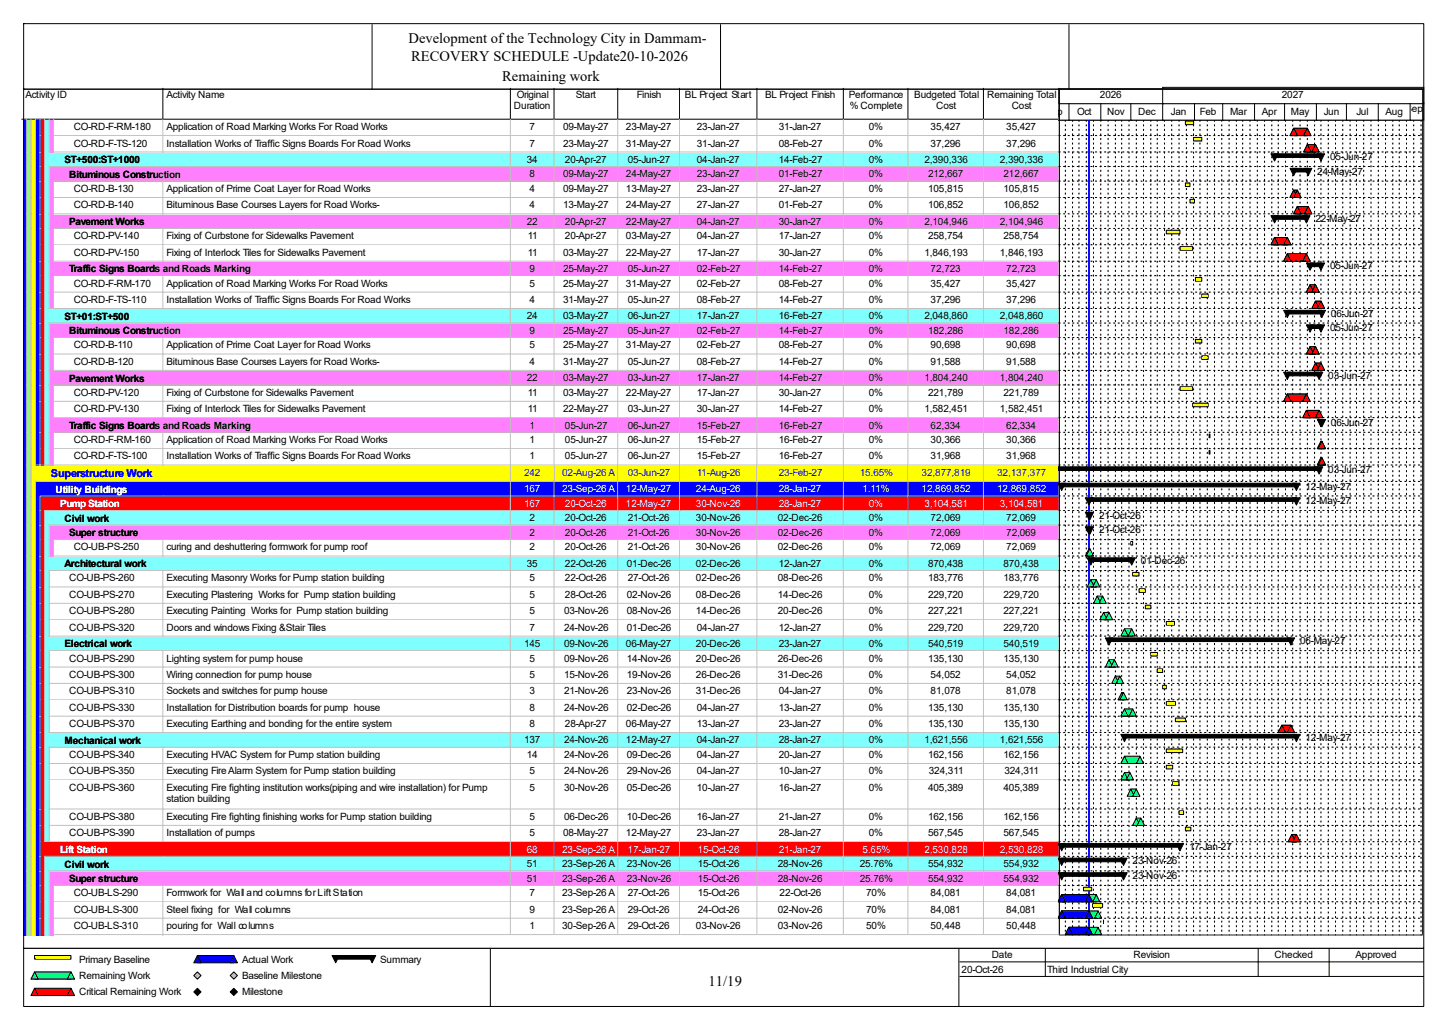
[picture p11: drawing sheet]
<svg xmlns="http://www.w3.org/2000/svg" width="420mm" height="297mm" viewBox="0 0 420 297" stroke-linecap="round" stroke-linejoin="round" font-family="sans-serif">
<defs><g id="words">
<g font-size="4.2">
<text x="118.4" y="12.4">Development of the Technology City in Dammam-</text>
<text x="119.2" y="17.7">RECOVERY SCHEDULE -Update20-10-2026</text>
<text x="145.5" y="23.5">Remaining work</text>
<text x="205.4" y="285.6">11/19</text>
</g>
<text font-size="3.2" fill="#00f" x="14.8" y="138.2">Superstructure Work</text>
<g font-size="2.9">
<text x="7.4" y="28.4">Activity ID</text>
<text x="48.3" y="28.4">Activity Name</text>
<text x="149.8" y="28.4">Original</text>
<text x="166.9" y="28.4">Start</text>
<text x="184.6" y="28.4">Finish</text>
<text x="198.5" y="28.4">BL Project Start</text>
<text x="221.8" y="28.4">BL Project Finish</text>
<text x="246" y="28.4">Performance</text>
<text x="265" y="28.4">Budgeted Total</text>
<text x="286.1" y="28.4">Remaining Total</text>
<text x="318.8" y="28.4">2026</text>
<text x="371.6" y="28.4">2027</text>
<text x="149" y="31.6">Duration</text>
<text x="246.3" y="31.6">% Complete</text>
<text x="271.4" y="31.6">Cost</text>
<text x="293.2" y="31.6">Cost</text>
<text x="303" y="33.2">Sep</text>
<text x="312.2" y="33.2">Oct</text>
<text x="320.9" y="33.2">Nov</text>
<text x="329.9" y="33.2">Dec</text>
<text x="339.4" y="33.2">Jan</text>
<text x="347.8" y="33.2">Feb</text>
<text x="356.5" y="33.2">Mar</text>
<text x="365.8" y="33.2">Apr</text>
<text x="374.2" y="33.2">May</text>
<text x="383.7" y="33.2">Jun</text>
<text x="393.1" y="33.2">Jul</text>
<text x="401.6" y="33.2">Aug</text>
<text x="407.4" y="32.4">Sep</text>
<text x="21.4" y="37.7">CO-RD-F-RM-180</text>
<text x="48.3" y="37.7">Application of Road Marking Works For Road Works</text>
<text x="153.5" y="37.7">7</text>
<text x="163.2" y="37.7">09-May-27</text>
<text x="181.4" y="37.7">23-May-27</text>
<text x="202" y="37.7">23-Jan-27</text>
<text x="225.7" y="37.7">31-Jan-27</text>
<text x="251.8" y="37.7">0%</text>
<text x="269.7" y="37.7">35,427</text>
<text x="291.6" y="37.7">35,427</text>
<text x="18.7" y="47.3">ST+500:ST+1000</text>
<text x="21.4" y="42.5">CO-RD-F-TS-120</text>
<text x="48.3" y="42.5">Installation Works of Traffic Signs Boards For Road Works</text>
<text x="152.7" y="47.2">34</text>
<text x="153.5" y="42.5">7</text>
<text x="163.2" y="42.5">23-May-27</text>
<text x="163.7" y="47.2">20-Apr-27</text>
<text x="181.4" y="42.5">31-May-27</text>
<text x="181.9" y="47.2">05-Jun-27</text>
<text x="202" y="42.5">31-Jan-27</text>
<text x="202" y="47.2">04-Jan-27</text>
<text x="225.7" y="42.5">08-Feb-27</text>
<text x="225.7" y="47.2">14-Feb-27</text>
<text x="251.8" y="42.5">0%</text>
<text x="251.8" y="47.2">0%</text>
<text x="267.9" y="47.2">2,390,336</text>
<text x="269.7" y="42.5">37,296</text>
<text x="289.8" y="47.2">2,390,336</text>
<text x="291.6" y="42.5">37,296</text>
<text x="385.5" y="46.4">05-Jun-27</text>
<text x="20" y="51.5">Bituminous Construction</text>
<text x="153.5" y="51.4">8</text>
<text x="163.2" y="51.4">09-May-27</text>
<text x="181.4" y="51.4">24-May-27</text>
<text x="202" y="51.4">23-Jan-27</text>
<text x="225.7" y="51.4">01-Feb-27</text>
<text x="251.8" y="51.4">0%</text>
<text x="269" y="51.4">212,667</text>
<text x="290.9" y="51.4">212,667</text>
<text x="381.8" y="50.6">24-May-27</text>
<text x="21.4" y="55.6">CO-RD-B-130</text>
<text x="48.3" y="55.6">Application of Prime Coat Layer for Road Works</text>
<text x="153.5" y="55.6">4</text>
<text x="163.2" y="55.6">09-May-27</text>
<text x="181.4" y="55.6">13-May-27</text>
<text x="202" y="55.6">23-Jan-27</text>
<text x="225.7" y="55.6">27-Jan-27</text>
<text x="251.8" y="55.6">0%</text>
<text x="269" y="55.6">105,815</text>
<text x="290.9" y="55.6">105,815</text>
<text x="20" y="65.2">Pavement Works</text>
<text x="21.4" y="60.4">CO-RD-B-140</text>
<text x="48.3" y="60.4">Bituminous Base Courses Layers for Road Works-</text>
<text x="152.7" y="65.1">22</text>
<text x="153.5" y="60.4">4</text>
<text x="163.2" y="60.4">13-May-27</text>
<text x="163.7" y="65.1">20-Apr-27</text>
<text x="181.4" y="60.4">24-May-27</text>
<text x="181.4" y="65.1">22-May-27</text>
<text x="202" y="60.4">27-Jan-27</text>
<text x="202" y="65.1">04-Jan-27</text>
<text x="225.7" y="60.4">01-Feb-27</text>
<text x="225.7" y="65.1">30-Jan-27</text>
<text x="251.8" y="60.4">0%</text>
<text x="251.8" y="65.1">0%</text>
<text x="267.9" y="65.1">2,104,946</text>
<text x="269" y="60.4">106,852</text>
<text x="289.8" y="65.1">2,104,946</text>
<text x="290.9" y="60.4">106,852</text>
<text x="381.3" y="64.3">22-May-27</text>
<text x="21.4" y="69.3">CO-RD-PV-140</text>
<text x="48.3" y="69.3">Fixing of Curbstone for Sidewalks Pavement</text>
<text x="153" y="69.3">11</text>
<text x="163.7" y="69.3">20-Apr-27</text>
<text x="181.4" y="69.3">03-May-27</text>
<text x="202" y="69.3">04-Jan-27</text>
<text x="225.7" y="69.3">17-Jan-27</text>
<text x="251.8" y="69.3">0%</text>
<text x="269" y="69.3">258,754</text>
<text x="290.9" y="69.3">258,754</text>
<text x="21.4" y="74.1">CO-RD-PV-150</text>
<text x="48.3" y="74.1">Fixing of Interlock Tiles for Sidewalks Pavement</text>
<text x="153" y="74.1">11</text>
<text x="163.2" y="74.1">03-May-27</text>
<text x="181.4" y="74.1">22-May-27</text>
<text x="202" y="74.1">17-Jan-27</text>
<text x="225.7" y="74.1">30-Jan-27</text>
<text x="251.8" y="74.1">0%</text>
<text x="267.9" y="74.1">1,846,193</text>
<text x="289.8" y="74.1">1,846,193</text>
<text x="20" y="78.9">Traffic Signs Boards and Roads Marking</text>
<text x="21.4" y="83.1">CO-RD-F-RM-170</text>
<text x="48.3" y="83.1">Application of Road Marking Works For Road Works</text>
<text x="153.5" y="78.8">9</text>
<text x="153.5" y="83.1">5</text>
<text x="163.2" y="78.8">25-May-27</text>
<text x="163.2" y="83.1">25-May-27</text>
<text x="181.4" y="83.1">31-May-27</text>
<text x="181.9" y="78.8">05-Jun-27</text>
<text x="202" y="78.8">02-Feb-27</text>
<text x="202" y="83.1">02-Feb-27</text>
<text x="225.7" y="78.8">14-Feb-27</text>
<text x="225.7" y="83.1">08-Feb-27</text>
<text x="251.8" y="78.8">0%</text>
<text x="251.8" y="83.1">0%</text>
<text x="269.7" y="78.8">72,723</text>
<text x="269.7" y="83.1">35,427</text>
<text x="291.6" y="78.8">72,723</text>
<text x="291.6" y="83.1">35,427</text>
<text x="385.5" y="78">05-Jun-27</text>
<text x="21.4" y="87.8">CO-RD-F-TS-110</text>
<text x="48.3" y="87.8">Installation Works of Traffic Signs Boards For Road Works</text>
<text x="153.5" y="87.8">4</text>
<text x="163.2" y="87.8">31-May-27</text>
<text x="181.9" y="87.8">05-Jun-27</text>
<text x="202" y="87.8">08-Feb-27</text>
<text x="225.7" y="87.8">14-Feb-27</text>
<text x="251.8" y="87.8">0%</text>
<text x="269.7" y="87.8">37,296</text>
<text x="291.6" y="87.8">37,296</text>
<text x="18.7" y="92.6">ST+01:ST+500</text>
<text x="152.7" y="92.5">24</text>
<text x="163.2" y="92.5">03-May-27</text>
<text x="181.9" y="92.5">06-Jun-27</text>
<text x="202" y="92.5">17-Jan-27</text>
<text x="225.7" y="92.5">16-Feb-27</text>
<text x="251.8" y="92.5">0%</text>
<text x="267.9" y="92.5">2,048,860</text>
<text x="289.8" y="92.5">2,048,860</text>
<text x="385.5" y="96">05-Jun-27</text>
<text x="385.8" y="91.7">06-Jun-27</text>
<text x="20" y="96.9">Bituminous Construction</text>
<text x="21.4" y="101">CO-RD-B-110</text>
<text x="48.3" y="101">Application of Prime Coat Layer for Road Works</text>
<text x="153.5" y="96.8">9</text>
<text x="153.5" y="101">5</text>
<text x="163.2" y="96.8">25-May-27</text>
<text x="163.2" y="101">25-May-27</text>
<text x="181.4" y="101">31-May-27</text>
<text x="181.9" y="96.8">05-Jun-27</text>
<text x="202" y="96.8">02-Feb-27</text>
<text x="202" y="101">02-Feb-27</text>
<text x="225.7" y="96.8">14-Feb-27</text>
<text x="225.7" y="101">08-Feb-27</text>
<text x="251.8" y="96.8">0%</text>
<text x="251.8" y="101">0%</text>
<text x="269" y="96.8">182,286</text>
<text x="269.7" y="101">90,698</text>
<text x="290.9" y="96.8">182,286</text>
<text x="291.6" y="101">90,698</text>
<text x="21.4" y="105.7">CO-RD-B-120</text>
<text x="48.3" y="105.7">Bituminous Base Courses Layers for Road Works-</text>
<text x="153.5" y="105.7">4</text>
<text x="163.2" y="105.7">31-May-27</text>
<text x="181.9" y="105.7">05-Jun-27</text>
<text x="202" y="105.7">08-Feb-27</text>
<text x="225.7" y="105.7">14-Feb-27</text>
<text x="251.8" y="105.7">0%</text>
<text x="269.7" y="105.7">91,588</text>
<text x="291.6" y="105.7">91,588</text>
<text x="20" y="110.6">Pavement Works</text>
<text x="152.7" y="110.5">22</text>
<text x="163.2" y="110.5">03-May-27</text>
<text x="181.9" y="110.5">03-Jun-27</text>
<text x="202" y="110.5">17-Jan-27</text>
<text x="225.7" y="110.5">14-Feb-27</text>
<text x="251.8" y="110.5">0%</text>
<text x="267.9" y="110.5">1,804,240</text>
<text x="289.8" y="110.5">1,804,240</text>
<text x="385" y="109.7">03-Jun-27</text>
<text x="21.4" y="114.7">CO-RD-PV-120</text>
<text x="21.4" y="119.4">CO-RD-PV-130</text>
<text x="48.3" y="114.7">Fixing of Curbstone for Sidewalks Pavement</text>
<text x="48.3" y="119.4">Fixing of Interlock Tiles for Sidewalks Pavement</text>
<text x="153" y="114.7">11</text>
<text x="153" y="119.4">11</text>
<text x="163.2" y="114.7">03-May-27</text>
<text x="163.2" y="119.4">22-May-27</text>
<text x="181.4" y="114.7">22-May-27</text>
<text x="181.9" y="119.4">03-Jun-27</text>
<text x="202" y="114.7">17-Jan-27</text>
<text x="202" y="119.4">30-Jan-27</text>
<text x="225.7" y="114.7">30-Jan-27</text>
<text x="225.7" y="119.4">14-Feb-27</text>
<text x="251.8" y="114.7">0%</text>
<text x="251.8" y="119.4">0%</text>
<text x="267.9" y="119.4">1,582,451</text>
<text x="269" y="114.7">221,789</text>
<text x="289.8" y="119.4">1,582,451</text>
<text x="290.9" y="114.7">221,789</text>
<text x="20" y="124.3">Traffic Signs Boards and Roads Marking</text>
<text x="153.5" y="124.2">1</text>
<text x="163.7" y="124.2">05-Jun-27</text>
<text x="181.9" y="124.2">06-Jun-27</text>
<text x="202" y="124.2">15-Feb-27</text>
<text x="225.7" y="124.2">16-Feb-27</text>
<text x="251.8" y="124.2">0%</text>
<text x="269.7" y="124.2">62,334</text>
<text x="291.6" y="124.2">62,334</text>
<text x="385.8" y="123.4">06-Jun-27</text>
<text x="21.4" y="128.4">CO-RD-F-RM-160</text>
<text x="48.3" y="128.4">Application of Road Marking Works For Road Works</text>
<text x="153.5" y="128.4">1</text>
<text x="163.7" y="128.4">05-Jun-27</text>
<text x="181.9" y="128.4">06-Jun-27</text>
<text x="202" y="128.4">15-Feb-27</text>
<text x="225.7" y="128.4">16-Feb-27</text>
<text x="251.8" y="128.4">0%</text>
<text x="269.7" y="128.4">30,366</text>
<text x="291.6" y="128.4">30,366</text>
<text x="21.4" y="133.1">CO-RD-F-TS-100</text>
<text x="48.3" y="133.1">Installation Works of Traffic Signs Boards For Road Works</text>
<text x="153.5" y="133.1">1</text>
<text x="163.7" y="133.1">05-Jun-27</text>
<text x="181.9" y="133.1">06-Jun-27</text>
<text x="202" y="133.1">15-Feb-27</text>
<text x="225.7" y="133.1">16-Feb-27</text>
<text x="251.8" y="133.1">0%</text>
<text x="269.7" y="133.1">31,968</text>
<text x="291.6" y="133.1">31,968</text>
<text x="385" y="137.1">03-Jun-27</text>
<text x="378.4" y="141.9">12-May-27</text>
<text x="378.4" y="146.1">12-May-27</text>
<text x="18.7" y="151.2">Civil work</text>
<text x="20" y="155.4">Super structure</text>
<text x="153.5" y="151.1">2</text>
<text x="153.5" y="155.3">2</text>
<text x="163.7" y="151.1">20-Oct-26</text>
<text x="163.7" y="155.3">20-Oct-26</text>
<text x="181.9" y="151.1">21-Oct-26</text>
<text x="181.9" y="155.3">21-Oct-26</text>
<text x="201.7" y="151.1">30-Nov-26</text>
<text x="201.7" y="155.3">30-Nov-26</text>
<text x="225.5" y="151.1">02-Dec-26</text>
<text x="225.5" y="155.3">02-Dec-26</text>
<text x="251.8" y="151.1">0%</text>
<text x="251.8" y="155.3">0%</text>
<text x="269.7" y="151.1">72,069</text>
<text x="269.7" y="155.3">72,069</text>
<text x="291.6" y="151.1">72,069</text>
<text x="291.6" y="155.3">72,069</text>
<text x="318.6" y="150.3">21-Oct-26</text>
<text x="318.6" y="154.5">21-Oct-26</text>
<text x="21.4" y="159.5">CO-UB-PS-250</text>
<text x="48.3" y="159.5">curing and deshuttering formwork for pump roof</text>
<text x="153.5" y="159.5">2</text>
<text x="163.7" y="159.5">20-Oct-26</text>
<text x="181.9" y="159.5">21-Oct-26</text>
<text x="201.7" y="159.5">30-Nov-26</text>
<text x="225.5" y="159.5">02-Dec-26</text>
<text x="251.8" y="159.5">0%</text>
<text x="269.7" y="159.5">72,069</text>
<text x="291.6" y="159.5">72,069</text>
<text x="18.7" y="164.3">Architectural work</text>
<text x="152.7" y="164.3">35</text>
<text x="163.7" y="164.3">22-Oct-26</text>
<text x="181.7" y="164.3">01-Dec-26</text>
<text x="201.7" y="164.3">02-Dec-26</text>
<text x="225.7" y="164.3">12-Jan-27</text>
<text x="251.8" y="164.3">0%</text>
<text x="269" y="164.3">870,438</text>
<text x="290.9" y="164.3">870,438</text>
<text x="330.7" y="163.5">01-Dec-26</text>
<text x="20" y="168.5">CO-UB-PS-260</text>
<text x="20" y="173.2">CO-UB-PS-270</text>
<text x="48.3" y="168.5">Executing Masonry Works for Pump station building</text>
<text x="48.3" y="173.2">Executing Plastering Works for Pump station building</text>
<text x="153.5" y="168.5">5</text>
<text x="153.5" y="173.2">5</text>
<text x="163.7" y="168.5">22-Oct-26</text>
<text x="163.7" y="173.2">28-Oct-26</text>
<text x="181.7" y="173.2">02-Nov-26</text>
<text x="181.9" y="168.5">27-Oct-26</text>
<text x="201.7" y="168.5">02-Dec-26</text>
<text x="201.7" y="173.2">08-Dec-26</text>
<text x="225.5" y="168.5">08-Dec-26</text>
<text x="225.5" y="173.2">14-Dec-26</text>
<text x="251.8" y="168.5">0%</text>
<text x="251.8" y="173.2">0%</text>
<text x="269" y="168.5">183,776</text>
<text x="269" y="173.2">229,720</text>
<text x="290.9" y="168.5">183,776</text>
<text x="290.9" y="173.2">229,720</text>
<text x="20" y="178">CO-UB-PS-280</text>
<text x="48.3" y="178">Executing Painting Works for Pump station building</text>
<text x="153.5" y="178">5</text>
<text x="163.5" y="178">03-Nov-26</text>
<text x="181.7" y="178">08-Nov-26</text>
<text x="201.7" y="178">14-Dec-26</text>
<text x="225.5" y="178">20-Dec-26</text>
<text x="251.8" y="178">0%</text>
<text x="269" y="178">227,221</text>
<text x="290.9" y="178">227,221</text>
<text x="20" y="182.7">CO-UB-PS-320</text>
<text x="48.3" y="182.7">Doors and windows Fixing &amp;Stair Tiles</text>
<text x="153.5" y="182.7">7</text>
<text x="163.5" y="182.7">24-Nov-26</text>
<text x="181.7" y="182.7">01-Dec-26</text>
<text x="202" y="182.7">04-Jan-27</text>
<text x="225.7" y="182.7">12-Jan-27</text>
<text x="251.8" y="182.7">0%</text>
<text x="269" y="182.7">229,720</text>
<text x="290.9" y="182.7">229,720</text>
<text x="18.7" y="187.5">Electrical work</text>
<text x="20" y="191.7">CO-UB-PS-290</text>
<text x="48.3" y="191.7">Lighting system for pump house</text>
<text x="151.9" y="187.5">145</text>
<text x="153.5" y="191.7">5</text>
<text x="163.5" y="187.5">09-Nov-26</text>
<text x="163.5" y="191.7">09-Nov-26</text>
<text x="181.4" y="187.5">06-May-27</text>
<text x="181.7" y="191.7">14-Nov-26</text>
<text x="201.7" y="187.5">20-Dec-26</text>
<text x="201.7" y="191.7">20-Dec-26</text>
<text x="225.5" y="191.7">26-Dec-26</text>
<text x="225.7" y="187.5">23-Jan-27</text>
<text x="251.8" y="187.5">0%</text>
<text x="251.8" y="191.7">0%</text>
<text x="269" y="187.5">540,519</text>
<text x="269" y="191.7">135,130</text>
<text x="290.9" y="187.5">540,519</text>
<text x="290.9" y="191.7">135,130</text>
<text x="376.8" y="186.7">06-May-27</text>
<text x="20" y="196.4">CO-UB-PS-300</text>
<text x="48.3" y="196.4">Wiring connection for pump house</text>
<text x="153.5" y="196.4">5</text>
<text x="163.5" y="196.4">15-Nov-26</text>
<text x="181.7" y="196.4">19-Nov-26</text>
<text x="201.7" y="196.4">26-Dec-26</text>
<text x="225.5" y="196.4">31-Dec-26</text>
<text x="251.8" y="196.4">0%</text>
<text x="269.7" y="196.4">54,052</text>
<text x="291.6" y="196.4">54,052</text>
<text x="20" y="201.2">CO-UB-PS-310</text>
<text x="48.3" y="201.2">Sockets and switches for pump house</text>
<text x="153.5" y="201.2">3</text>
<text x="163.5" y="201.2">21-Nov-26</text>
<text x="181.7" y="201.2">23-Nov-26</text>
<text x="201.7" y="201.2">31-Dec-26</text>
<text x="225.7" y="201.2">04-Jan-27</text>
<text x="251.8" y="201.2">0%</text>
<text x="269.7" y="201.2">81,078</text>
<text x="291.6" y="201.2">81,078</text>
<text x="20" y="206">CO-UB-PS-330</text>
<text x="48.3" y="206">Installation for Distribution boards for pump house</text>
<text x="153.5" y="206">8</text>
<text x="163.5" y="206">24-Nov-26</text>
<text x="181.7" y="206">02-Dec-26</text>
<text x="202" y="206">04-Jan-27</text>
<text x="225.7" y="206">13-Jan-27</text>
<text x="251.8" y="206">0%</text>
<text x="269" y="206">135,130</text>
<text x="290.9" y="206">135,130</text>
<text x="18.7" y="215.5">Mechanical work</text>
<text x="20" y="210.7">CO-UB-PS-370</text>
<text x="48.3" y="210.7">Executing Earthing and bonding for the entire system</text>
<text x="151.9" y="215.4">137</text>
<text x="153.5" y="210.7">8</text>
<text x="163.5" y="215.4">24-Nov-26</text>
<text x="163.7" y="210.7">28-Apr-27</text>
<text x="181.4" y="210.7">06-May-27</text>
<text x="181.4" y="215.4">12-May-27</text>
<text x="202" y="210.7">13-Jan-27</text>
<text x="202" y="215.4">04-Jan-27</text>
<text x="225.7" y="210.7">23-Jan-27</text>
<text x="225.7" y="215.4">28-Jan-27</text>
<text x="251.8" y="210.7">0%</text>
<text x="251.8" y="215.4">0%</text>
<text x="267.9" y="215.4">1,621,556</text>
<text x="269" y="210.7">135,130</text>
<text x="289.8" y="215.4">1,621,556</text>
<text x="290.9" y="210.7">135,130</text>
<text x="378.4" y="214.6">12-May-27</text>
<text x="20" y="219.6">CO-UB-PS-340</text>
<text x="48.3" y="219.6">Executing HVAC System for Pump station building</text>
<text x="152.7" y="219.6">14</text>
<text x="163.5" y="219.6">24-Nov-26</text>
<text x="181.7" y="219.6">09-Dec-26</text>
<text x="202" y="219.6">04-Jan-27</text>
<text x="225.7" y="219.6">20-Jan-27</text>
<text x="251.8" y="219.6">0%</text>
<text x="269" y="219.6">162,156</text>
<text x="290.9" y="219.6">162,156</text>
<text x="20" y="224.4">CO-UB-PS-350</text>
<text x="48.3" y="224.4">Executing Fire Alarm System for Pump station building</text>
<text x="153.5" y="224.4">5</text>
<text x="163.5" y="224.4">24-Nov-26</text>
<text x="181.7" y="224.4">29-Nov-26</text>
<text x="202" y="224.4">04-Jan-27</text>
<text x="225.7" y="224.4">10-Jan-27</text>
<text x="251.8" y="224.4">0%</text>
<text x="269.2" y="224.4">324,311</text>
<text x="291.1" y="224.4">324,311</text>
<text x="20" y="229.2">CO-UB-PS-360</text>
<text x="48.3" y="229.2">Executing Fire fighting institution works(piping and wire installation) for Pump</text>
<text x="48.3" y="232.3">station building</text>
<text x="153.5" y="229.2">5</text>
<text x="163.5" y="229.2">30-Nov-26</text>
<text x="181.7" y="229.2">05-Dec-26</text>
<text x="202" y="229.2">10-Jan-27</text>
<text x="225.7" y="229.2">16-Jan-27</text>
<text x="251.8" y="229.2">0%</text>
<text x="269" y="229.2">405,389</text>
<text x="290.9" y="229.2">405,389</text>
<text x="20" y="237.6">CO-UB-PS-380</text>
<text x="48.3" y="237.6">Executing Fire fighting finishing works for Pump station building</text>
<text x="153.5" y="237.6">5</text>
<text x="163.5" y="237.6">06-Dec-26</text>
<text x="181.7" y="237.6">10-Dec-26</text>
<text x="202" y="237.6">16-Jan-27</text>
<text x="225.7" y="237.6">21-Jan-27</text>
<text x="251.8" y="237.6">0%</text>
<text x="269" y="237.6">162,156</text>
<text x="290.9" y="237.6">162,156</text>
<text x="20" y="242.3">CO-UB-PS-390</text>
<text x="48.3" y="242.3">Installation of pumps</text>
<text x="153.5" y="242.3">5</text>
<text x="163.2" y="242.3">08-May-27</text>
<text x="181.4" y="242.3">12-May-27</text>
<text x="202" y="242.3">23-Jan-27</text>
<text x="225.7" y="242.3">28-Jan-27</text>
<text x="251.8" y="242.3">0%</text>
<text x="269" y="242.3">567,545</text>
<text x="290.9" y="242.3">567,545</text>
<text x="18.7" y="251.4">Civil work</text>
<text x="152.7" y="251.3">51</text>
<text x="162.9" y="251.3">23-Sep-26 A</text>
<text x="181.7" y="251.3">23-Nov-26</text>
<text x="202.3" y="251.3">15-Oct-26</text>
<text x="225.5" y="251.3">28-Nov-26</text>
<text x="249.2" y="251.3">25.76%</text>
<text x="269" y="251.3">554,932</text>
<text x="290.9" y="251.3">554,932</text>
<text x="328.3" y="250.5">23-Nov-26</text>
<text x="344.6" y="246.3">17-Jan-27</text>
<text x="20" y="255.6">Super structure</text>
<text x="152.7" y="255.5">51</text>
<text x="162.9" y="255.5">23-Sep-26 A</text>
<text x="181.7" y="255.5">23-Nov-26</text>
<text x="202.3" y="255.5">15-Oct-26</text>
<text x="225.5" y="255.5">28-Nov-26</text>
<text x="249.2" y="255.5">25.76%</text>
<text x="269" y="255.5">554,932</text>
<text x="290.9" y="255.5">554,932</text>
<text x="328.3" y="254.7">23-Nov-26</text>
<text x="21.4" y="259.7">CO-UB-LS-290</text>
<text x="48.3" y="259.7">Formwork for Wall and columns for Lift Station</text>
<text x="153.5" y="259.7">7</text>
<text x="162.9" y="259.7">23-Sep-26 A</text>
<text x="181.9" y="259.7">27-Oct-26</text>
<text x="202.3" y="259.7">15-Oct-26</text>
<text x="226" y="259.7">22-Oct-26</text>
<text x="251" y="259.7">70%</text>
<text x="269.7" y="259.7">84,081</text>
<text x="291.6" y="259.7">84,081</text>
<text x="21.4" y="264.5">CO-UB-LS-300</text>
<text x="21.4" y="269.2">CO-UB-LS-310</text>
<text x="48.3" y="264.5">Steel fixing for Wall columns</text>
<text x="48.3" y="269.2">pouring for Wall columns</text>
<text x="153.5" y="264.5">9</text>
<text x="153.5" y="269.2">1</text>
<text x="162.9" y="264.5">23-Sep-26 A</text>
<text x="162.9" y="269.2">30-Sep-26 A</text>
<text x="181.9" y="264.5">29-Oct-26</text>
<text x="181.9" y="269.2">29-Oct-26</text>
<text x="201.7" y="269.2">03-Nov-26</text>
<text x="202.3" y="264.5">24-Oct-26</text>
<text x="225.5" y="264.5">02-Nov-26</text>
<text x="225.5" y="269.2">03-Nov-26</text>
<text x="251" y="264.5">70%</text>
<text x="251" y="269.2">50%</text>
<text x="269.7" y="264.5">84,081</text>
<text x="269.7" y="269.2">50,448</text>
<text x="291.6" y="264.5">84,081</text>
<text x="291.6" y="269.2">50,448</text>
<text x="22.9" y="279">Primary Baseline</text>
<text x="70.1" y="279">Actual Work</text>
<text x="110.2" y="279">Summary</text>
<text x="278.7" y="281.9">20-Oct-26</text>
<text x="287.4" y="277.7">Date</text>
<text x="303.5" y="281.9">Third Industrial City</text>
<text x="328.5" y="277.7">Revision</text>
<text x="369.4" y="277.7">Checked</text>
<text x="392.9" y="277.7">Approved</text>
<text x="22.9" y="283.7">Remaining Work</text>
<text x="70.1" y="283.7">Baseline Milestone</text>
<text x="22.9" y="288.5">Critical Remaining Work</text>
<text x="70.1" y="288.5">Milestone</text>
</g>
<g font-size="2.9" fill="#00f">
<text x="151.9" y="137.9">242</text>
<text x="162.9" y="137.9">02-Aug-26 A</text>
<text x="181.9" y="137.9">03-Jun-27</text>
<text x="202" y="137.9">11-Aug-26</text>
<text x="225.7" y="137.9">23-Feb-27</text>
<text x="249.2" y="137.9">15.65%</text>
<text x="267.1" y="137.9">32,877,819</text>
<text x="289" y="137.9">32,137,377</text>
</g>
<g font-size="2.9" fill="#fff">
<text x="16.1" y="142.7">Utility Buildings</text>
<text x="151.9" y="142.7">167</text>
<text x="162.9" y="142.7">23-Sep-26 A</text>
<text x="181.4" y="142.7">12-May-27</text>
<text x="201.7" y="142.7">24-Aug-26</text>
<text x="225.7" y="142.7">28-Jan-27</text>
<text x="250" y="142.7">1.11%</text>
<text x="267.1" y="142.7">12,869,852</text>
<text x="289" y="142.7">12,869,852</text>
<text x="17.4" y="146.9">Pump Station</text>
<text x="151.9" y="146.9">167</text>
<text x="163.7" y="146.9">20-Oct-26</text>
<text x="181.4" y="146.9">12-May-27</text>
<text x="201.7" y="146.9">30-Nov-26</text>
<text x="225.7" y="146.9">28-Jan-27</text>
<text x="251.8" y="146.9">0%</text>
<text x="267.9" y="146.9">3,104,581</text>
<text x="289.8" y="146.9">3,104,581</text>
<text x="17.4" y="247.1">Lift Station</text>
<text x="152.7" y="247.1">68</text>
<text x="162.9" y="247.1">23-Sep-26 A</text>
<text x="181.9" y="247.1">17-Jan-27</text>
<text x="202.3" y="247.1">15-Oct-26</text>
<text x="225.7" y="247.1">21-Jan-27</text>
<text x="250" y="247.1">5.65%</text>
<text x="267.9" y="247.1">2,530,828</text>
<text x="289.8" y="247.1">2,530,828</text>
</g>
</g></defs>
<path d="M47.2 25.6v8.9h-40.9" fill="none" stroke="#000" stroke-width=".29"/>
<path d="M47.5 25.6h100.7v9.2h-100.7z" fill="#fff"/>
<path d="M147.9 25.6v8.9h-100.7" fill="none" stroke="#000" stroke-width=".29"/>
<path d="M148.2 25.6h12.7v9.2h-12.7z" fill="#fff"/>
<path d="M160.6 25.6v8.9h-12.7" fill="none" stroke="#000" stroke-width=".29"/>
<path d="M160.9 25.6h18.4v9.2h-18.4z" fill="#fff"/>
<path d="M179 25.6v8.9h-18.4" fill="none" stroke="#000" stroke-width=".29"/>
<path d="M179.3 25.6h17.9v9.2h-17.9z" fill="#fff"/>
<path d="M197 25.6v8.9h-18" fill="none" stroke="#000" stroke-width=".29"/>
<path d="M197.2 25.6h22.5v9.2h-22.5z" fill="#fff"/>
<path d="M219.4 25.6v8.9h-22.4" fill="none" stroke="#000" stroke-width=".29"/>
<path d="M219.7 25.6h25v9.2h-25z" fill="#fff"/>
<path d="M244.4 25.6v8.9h-25" fill="none" stroke="#000" stroke-width=".29"/>
<path d="M244.7 25.6h18.7v9.2h-18.7z" fill="#fff"/>
<path d="M263.2 25.6v8.9h-18.8" fill="none" stroke="#000" stroke-width=".29"/>
<path d="M263.4 25.6h21.9v9.2h-21.9z" fill="#fff"/>
<path d="M285 25.6v8.9h-21.8" fill="none" stroke="#000" stroke-width=".29"/>
<path d="M285.3 25.6h21.9v9.2h-21.9z" fill="#fff"/>
<path d="M306.9 25.6v8.9h-21.9" fill="none" stroke="#000" stroke-width=".29"/>
<path d="M6.6 34.8h1.3v4.7h-1.3z" fill="#00f"/>
<path d="M7.6 34.5v5.1" fill="none" stroke="#c0c0c0" stroke-width=".29"/>
<path d="M7.9 34.8h1.3v4.7h-1.3z" fill="#80ff80"/>
<path d="M9 34.5v5.1" fill="none" stroke="#c0c0c0" stroke-width=".29"/>
<path d="M9.2 34.8h1.3v4.7h-1.3z" fill="#ff0"/>
<path d="M10.3 34.5v5.1" fill="none" stroke="#c0c0c0" stroke-width=".29"/>
<path d="M10.5 34.8h1.4v4.7h-1.4z" fill="#00f"/>
<path d="M11.6 34.5v5.1" fill="none" stroke="#c0c0c0" stroke-width=".29"/>
<path d="M11.9 34.8h1.3v4.7h-1.3z" fill="#f00"/>
<path d="M12.9 34.5v5.1" fill="none" stroke="#c0c0c0" stroke-width=".29"/>
<path d="M13.2 34.8h1.3v4.7h-1.3z" fill="#80ffff"/>
<path d="M14.2 34.5v5.1" fill="none" stroke="#c0c0c0" stroke-width=".29"/>
<path d="M14.5 34.8h1.3v4.7h-1.3z" fill="#ff80ff"/>
<path d="M15.6 34.5v5.1" fill="none" stroke="#c0c0c0" stroke-width=".29"/>
<path d="M15.8 34.8h31.7v4.7h-31.7z" fill="#fff"/>
<path d="M15.6 39.3h31.9M47.2 34.5v5.1" fill="none" stroke="#c0c0c0" stroke-width=".29"/>
<path d="M47.5 34.8h100.7v4.7h-100.7z" fill="#fff"/>
<path d="M147.9 34.5v4.8h-100.4" fill="none" stroke="#c0c0c0" stroke-width=".29"/>
<path d="M148.2 34.8h12.7v4.7h-12.7z" fill="#fff"/>
<path d="M160.6 34.5v4.8h-12.4" fill="none" stroke="#c0c0c0" stroke-width=".29"/>
<path d="M160.9 34.8h18.4v4.7h-18.4z" fill="#fff"/>
<path d="M179 34.5v4.8h-18.1" fill="none" stroke="#c0c0c0" stroke-width=".29"/>
<path d="M179.3 34.8h17.9v4.7h-17.9z" fill="#fff"/>
<path d="M197 34.5v4.8h-17.7" fill="none" stroke="#c0c0c0" stroke-width=".29"/>
<path d="M197.2 34.8h22.5v4.7h-22.5z" fill="#fff"/>
<path d="M219.4 34.5v4.8h-22.2" fill="none" stroke="#c0c0c0" stroke-width=".29"/>
<path d="M219.7 34.8h25v4.7h-25z" fill="#fff"/>
<path d="M244.4 34.5v4.8h-24.7" fill="none" stroke="#c0c0c0" stroke-width=".29"/>
<path d="M244.7 34.8h18.7v4.7h-18.7z" fill="#fff"/>
<path d="M263.2 34.5v4.8h-18.5" fill="none" stroke="#c0c0c0" stroke-width=".29"/>
<path d="M263.4 34.8h21.9v4.7h-21.9z" fill="#fff"/>
<path d="M285 34.5v4.8h-21.6" fill="none" stroke="#c0c0c0" stroke-width=".29"/>
<path d="M285.3 34.8h21.9v4.7h-21.9z" fill="#fff"/>
<path d="M306.9 34.5v4.8h-21.6" fill="none" stroke="#c0c0c0" stroke-width=".29"/>
<path d="M6.6 39.5h1.3v4.8h-1.3z" fill="#00f"/>
<path d="M7.6 39.3v5" fill="none" stroke="#c0c0c0" stroke-width=".29"/>
<path d="M7.9 39.5h1.3v4.8h-1.3z" fill="#80ff80"/>
<path d="M9 39.3v5" fill="none" stroke="#c0c0c0" stroke-width=".29"/>
<path d="M9.2 39.5h1.3v4.8h-1.3z" fill="#ff0"/>
<path d="M10.3 39.3v5" fill="none" stroke="#c0c0c0" stroke-width=".29"/>
<path d="M10.5 39.5h1.4v4.8h-1.4z" fill="#00f"/>
<path d="M11.6 39.3v5" fill="none" stroke="#c0c0c0" stroke-width=".29"/>
<path d="M11.9 39.5h1.3v4.8h-1.3z" fill="#f00"/>
<path d="M12.9 39.3v5" fill="none" stroke="#c0c0c0" stroke-width=".29"/>
<path d="M13.2 39.5h1.3v4.8h-1.3z" fill="#80ffff"/>
<path d="M14.2 39.3v5" fill="none" stroke="#c0c0c0" stroke-width=".29"/>
<path d="M14.5 39.5h1.3v4.8h-1.3z" fill="#ff80ff"/>
<path d="M15.6 39.3v5M14.2 44h1.6" fill="none" stroke="#c0c0c0" stroke-width=".29"/>
<path d="M15.8 39.5h31.7v4.8h-31.7z" fill="#fff"/>
<path d="M47.2 39.3v5M15.6 44h31.9" fill="none" stroke="#c0c0c0" stroke-width=".29"/>
<path d="M47.5 39.5h100.7v4.8h-100.7z" fill="#fff"/>
<path d="M147.9 39.3v4.7h-100.4" fill="none" stroke="#c0c0c0" stroke-width=".29"/>
<path d="M148.2 39.5h12.7v4.8h-12.7z" fill="#fff"/>
<path d="M160.6 39.3v4.7h-12.4" fill="none" stroke="#c0c0c0" stroke-width=".29"/>
<path d="M160.9 39.5h18.4v4.8h-18.4z" fill="#fff"/>
<path d="M179 39.3v4.7h-18.1" fill="none" stroke="#c0c0c0" stroke-width=".29"/>
<path d="M179.3 39.5h17.9v4.8h-17.9z" fill="#fff"/>
<path d="M197 39.3v4.7h-17.7" fill="none" stroke="#c0c0c0" stroke-width=".29"/>
<path d="M197.2 39.5h22.5v4.8h-22.5z" fill="#fff"/>
<path d="M219.4 39.3v4.7h-22.2" fill="none" stroke="#c0c0c0" stroke-width=".29"/>
<path d="M219.7 39.5h25v4.8h-25z" fill="#fff"/>
<path d="M244.4 39.3v4.7h-24.7" fill="none" stroke="#c0c0c0" stroke-width=".29"/>
<path d="M244.7 39.5h18.7v4.8h-18.7z" fill="#fff"/>
<path d="M263.2 39.3v4.7h-18.5" fill="none" stroke="#c0c0c0" stroke-width=".29"/>
<path d="M263.4 39.5h21.9v4.8h-21.9z" fill="#fff"/>
<path d="M285 39.3v4.7h-21.6" fill="none" stroke="#c0c0c0" stroke-width=".29"/>
<path d="M285.3 39.5h21.9v4.8h-21.9z" fill="#fff"/>
<path d="M306.9 39.3v4.7h-21.6" fill="none" stroke="#c0c0c0" stroke-width=".29"/>
<path d="M6.6 44.3h1.3v4.2h-1.3z" fill="#00f"/>
<path d="M7.6 44v4.5" fill="none" stroke="#c0c0c0" stroke-width=".29"/>
<path d="M7.9 44.3h1.3v4.2h-1.3z" fill="#80ff80"/>
<path d="M9 44v4.5" fill="none" stroke="#c0c0c0" stroke-width=".29"/>
<path d="M9.2 44.3h1.3v4.2h-1.3z" fill="#ff0"/>
<path d="M10.3 44v4.5" fill="none" stroke="#c0c0c0" stroke-width=".29"/>
<path d="M10.5 44.3h1.4v4.2h-1.4z" fill="#00f"/>
<path d="M11.6 44v4.5" fill="none" stroke="#c0c0c0" stroke-width=".29"/>
<path d="M11.9 44.3h1.3v4.2h-1.3z" fill="#f00"/>
<path d="M12.9 44v4.5" fill="none" stroke="#c0c0c0" stroke-width=".29"/>
<path d="M13.2 44.3h34.3v4.2h-34.3z" fill="#80ffff"/>
<path d="M14.2 48.3h33.3" fill="none" stroke="#c0c0c0" stroke-width=".29"/>
<path d="M47.5 44.3h100.7v4.2h-100.7z" fill="#80ffff"/>
<path d="M147.9 44v4.3h-100.4" fill="none" stroke="#c0c0c0" stroke-width=".29"/>
<path d="M148.2 44.3h12.7v4.2h-12.7z" fill="#80ffff"/>
<path d="M160.6 44v4.3h-12.4" fill="none" stroke="#c0c0c0" stroke-width=".29"/>
<path d="M160.9 44.3h18.4v4.2h-18.4z" fill="#80ffff"/>
<path d="M179 44v4.3h-18.1" fill="none" stroke="#c0c0c0" stroke-width=".29"/>
<path d="M179.3 44.3h17.9v4.2h-17.9z" fill="#80ffff"/>
<path d="M197 44v4.3h-17.7" fill="none" stroke="#c0c0c0" stroke-width=".29"/>
<path d="M197.2 44.3h22.5v4.2h-22.5z" fill="#80ffff"/>
<path d="M219.4 44v4.3h-22.2" fill="none" stroke="#c0c0c0" stroke-width=".29"/>
<path d="M219.7 44.3h25v4.2h-25z" fill="#80ffff"/>
<path d="M244.4 44v4.3h-24.7" fill="none" stroke="#c0c0c0" stroke-width=".29"/>
<path d="M244.7 44.3h18.7v4.2h-18.7z" fill="#80ffff"/>
<path d="M263.2 44v4.3h-18.5" fill="none" stroke="#c0c0c0" stroke-width=".29"/>
<path d="M263.4 44.3h21.9v4.2h-21.9z" fill="#80ffff"/>
<path d="M285 44v4.3h-21.6" fill="none" stroke="#c0c0c0" stroke-width=".29"/>
<path d="M285.3 44.3h21.9v4.2h-21.9z" fill="#80ffff"/>
<path d="M306.9 44v4.3h-21.6" fill="none" stroke="#c0c0c0" stroke-width=".29"/>
<path d="M6.6 48.5h1.3v4.2h-1.3z" fill="#00f"/>
<path d="M7.6 48.3v4.4" fill="none" stroke="#c0c0c0" stroke-width=".29"/>
<path d="M7.9 48.5h1.3v4.2h-1.3z" fill="#80ff80"/>
<path d="M9 48.3v4.4" fill="none" stroke="#c0c0c0" stroke-width=".29"/>
<path d="M9.2 48.5h1.3v4.2h-1.3z" fill="#ff0"/>
<path d="M10.3 48.3v4.4" fill="none" stroke="#c0c0c0" stroke-width=".29"/>
<path d="M10.5 48.5h1.4v4.2h-1.4z" fill="#00f"/>
<path d="M11.6 48.3v4.4" fill="none" stroke="#c0c0c0" stroke-width=".29"/>
<path d="M11.9 48.5h1.3v4.2h-1.3z" fill="#f00"/>
<path d="M12.9 48.3v4.4" fill="none" stroke="#c0c0c0" stroke-width=".29"/>
<path d="M13.2 48.5h1.3v4.2h-1.3z" fill="#80ffff"/>
<path d="M14.2 48.3v4.4" fill="none" stroke="#c0c0c0" stroke-width=".29"/>
<path d="M14.5 48.5h33v4.2h-33z" fill="#ff80ff"/>
<path d="M15.6 52.5h31.9" fill="none" stroke="#c0c0c0" stroke-width=".29"/>
<path d="M47.5 48.5h100.7v4.2h-100.7z" fill="#ff80ff"/>
<path d="M147.9 48.3v4.2h-100.4" fill="none" stroke="#c0c0c0" stroke-width=".29"/>
<path d="M148.2 48.5h12.7v4.2h-12.7z" fill="#ff80ff"/>
<path d="M160.6 48.3v4.2h-12.4" fill="none" stroke="#c0c0c0" stroke-width=".29"/>
<path d="M160.9 48.5h18.4v4.2h-18.4z" fill="#ff80ff"/>
<path d="M179 48.3v4.2h-18.1" fill="none" stroke="#c0c0c0" stroke-width=".29"/>
<path d="M179.3 48.5h17.9v4.2h-17.9z" fill="#ff80ff"/>
<path d="M197 48.3v4.2h-17.7" fill="none" stroke="#c0c0c0" stroke-width=".29"/>
<path d="M197.2 48.5h22.5v4.2h-22.5z" fill="#ff80ff"/>
<path d="M219.4 48.3v4.2h-22.2" fill="none" stroke="#c0c0c0" stroke-width=".29"/>
<path d="M219.7 48.5h25v4.2h-25z" fill="#ff80ff"/>
<path d="M244.4 48.3v4.2h-24.7" fill="none" stroke="#c0c0c0" stroke-width=".29"/>
<path d="M244.7 48.5h18.7v4.2h-18.7z" fill="#ff80ff"/>
<path d="M263.2 48.3v4.2h-18.5" fill="none" stroke="#c0c0c0" stroke-width=".29"/>
<path d="M263.4 48.5h21.9v4.2h-21.9z" fill="#ff80ff"/>
<path d="M285 48.3v4.2h-21.6" fill="none" stroke="#c0c0c0" stroke-width=".29"/>
<path d="M285.3 48.5h21.9v4.2h-21.9z" fill="#ff80ff"/>
<path d="M306.9 48.3v4.2h-21.6" fill="none" stroke="#c0c0c0" stroke-width=".29"/>
<path d="M6.6 52.7h1.3v4.8h-1.3z" fill="#00f"/>
<path d="M7.6 52.5v5" fill="none" stroke="#c0c0c0" stroke-width=".29"/>
<path d="M7.9 52.7h1.3v4.8h-1.3z" fill="#80ff80"/>
<path d="M9 52.5v5" fill="none" stroke="#c0c0c0" stroke-width=".29"/>
<path d="M9.2 52.7h1.3v4.8h-1.3z" fill="#ff0"/>
<path d="M10.3 52.5v5" fill="none" stroke="#c0c0c0" stroke-width=".29"/>
<path d="M10.5 52.7h1.4v4.8h-1.4z" fill="#00f"/>
<path d="M11.6 52.5v5" fill="none" stroke="#c0c0c0" stroke-width=".29"/>
<path d="M11.9 52.7h1.3v4.8h-1.3z" fill="#f00"/>
<path d="M12.9 52.5v5" fill="none" stroke="#c0c0c0" stroke-width=".29"/>
<path d="M13.2 52.7h1.3v4.8h-1.3z" fill="#80ffff"/>
<path d="M14.2 52.5v5" fill="none" stroke="#c0c0c0" stroke-width=".29"/>
<path d="M14.5 52.7h1.3v4.8h-1.3z" fill="#ff80ff"/>
<path d="M15.6 52.5v5" fill="none" stroke="#c0c0c0" stroke-width=".29"/>
<path d="M15.8 52.7h31.7v4.8h-31.7z" fill="#fff"/>
<path d="M15.6 57.2h31.9M47.2 52.5v5" fill="none" stroke="#c0c0c0" stroke-width=".29"/>
<path d="M47.5 52.7h100.7v4.8h-100.7z" fill="#fff"/>
<path d="M147.9 52.5v4.7h-100.4" fill="none" stroke="#c0c0c0" stroke-width=".29"/>
<path d="M148.2 52.7h12.7v4.8h-12.7z" fill="#fff"/>
<path d="M160.6 52.5v4.7h-12.4" fill="none" stroke="#c0c0c0" stroke-width=".29"/>
<path d="M160.9 52.7h18.4v4.8h-18.4z" fill="#fff"/>
<path d="M179 52.5v4.7h-18.1" fill="none" stroke="#c0c0c0" stroke-width=".29"/>
<path d="M179.3 52.7h17.9v4.8h-17.9z" fill="#fff"/>
<path d="M197 52.5v4.7h-17.7" fill="none" stroke="#c0c0c0" stroke-width=".29"/>
<path d="M197.2 52.7h22.5v4.8h-22.5z" fill="#fff"/>
<path d="M219.4 52.5v4.7h-22.2" fill="none" stroke="#c0c0c0" stroke-width=".29"/>
<path d="M219.7 52.7h25v4.8h-25z" fill="#fff"/>
<path d="M244.4 52.5v4.7h-24.7" fill="none" stroke="#c0c0c0" stroke-width=".29"/>
<path d="M244.7 52.7h18.7v4.8h-18.7z" fill="#fff"/>
<path d="M263.2 52.5v4.7h-18.5" fill="none" stroke="#c0c0c0" stroke-width=".29"/>
<path d="M263.4 52.7h21.9v4.8h-21.9z" fill="#fff"/>
<path d="M285 52.5v4.7h-21.6" fill="none" stroke="#c0c0c0" stroke-width=".29"/>
<path d="M285.3 52.7h21.9v4.8h-21.9z" fill="#fff"/>
<path d="M306.9 52.5v4.7h-21.6" fill="none" stroke="#c0c0c0" stroke-width=".29"/>
<path d="M6.6 57.5h1.3v4.7h-1.3z" fill="#00f"/>
<path d="M7.6 57.2v5" fill="none" stroke="#c0c0c0" stroke-width=".29"/>
<path d="M7.9 57.5h1.3v4.7h-1.3z" fill="#80ff80"/>
<path d="M9 57.2v5" fill="none" stroke="#c0c0c0" stroke-width=".29"/>
<path d="M9.2 57.5h1.3v4.7h-1.3z" fill="#ff0"/>
<path d="M10.3 57.2v5" fill="none" stroke="#c0c0c0" stroke-width=".29"/>
<path d="M10.5 57.5h1.4v4.7h-1.4z" fill="#00f"/>
<path d="M11.6 57.2v5" fill="none" stroke="#c0c0c0" stroke-width=".29"/>
<path d="M11.9 57.5h1.3v4.7h-1.3z" fill="#f00"/>
<path d="M12.9 57.2v5" fill="none" stroke="#c0c0c0" stroke-width=".29"/>
<path d="M13.2 57.5h1.3v4.7h-1.3z" fill="#80ffff"/>
<path d="M14.2 57.2v5" fill="none" stroke="#c0c0c0" stroke-width=".29"/>
<path d="M14.5 57.5h1.3v4.7h-1.3z" fill="#ff80ff"/>
<path d="M15.6 57.2v5" fill="none" stroke="#c0c0c0" stroke-width=".29"/>
<path d="M15.8 57.5h31.7v4.7h-31.7z" fill="#fff"/>
<path d="M47.2 57.2v5M15.6 62h31.9" fill="none" stroke="#c0c0c0" stroke-width=".29"/>
<path d="M47.5 57.5h100.7v4.7h-100.7z" fill="#fff"/>
<path d="M147.9 57.2v4.8h-100.4" fill="none" stroke="#c0c0c0" stroke-width=".29"/>
<path d="M148.2 57.5h12.7v4.7h-12.7z" fill="#fff"/>
<path d="M160.6 57.2v4.8h-12.4" fill="none" stroke="#c0c0c0" stroke-width=".29"/>
<path d="M160.9 57.5h18.4v4.7h-18.4z" fill="#fff"/>
<path d="M179 57.2v4.8h-18.1" fill="none" stroke="#c0c0c0" stroke-width=".29"/>
<path d="M179.3 57.5h17.9v4.7h-17.9z" fill="#fff"/>
<path d="M197 57.2v4.8h-17.7" fill="none" stroke="#c0c0c0" stroke-width=".29"/>
<path d="M197.2 57.5h22.5v4.7h-22.5z" fill="#fff"/>
<path d="M219.4 57.2v4.8h-22.2" fill="none" stroke="#c0c0c0" stroke-width=".29"/>
<path d="M219.7 57.5h25v4.7h-25z" fill="#fff"/>
<path d="M244.4 57.2v4.8h-24.7" fill="none" stroke="#c0c0c0" stroke-width=".29"/>
<path d="M244.7 57.5h18.7v4.7h-18.7z" fill="#fff"/>
<path d="M263.2 57.2v4.8h-18.5" fill="none" stroke="#c0c0c0" stroke-width=".29"/>
<path d="M263.4 57.5h21.9v4.7h-21.9z" fill="#fff"/>
<path d="M285 57.2v4.8h-21.6" fill="none" stroke="#c0c0c0" stroke-width=".29"/>
<path d="M285.3 57.5h21.9v4.7h-21.9z" fill="#fff"/>
<path d="M306.9 57.2v4.8h-21.6" fill="none" stroke="#c0c0c0" stroke-width=".29"/>
<path d="M6.6 62.2h1.3v4.3h-1.3z" fill="#00f"/>
<path d="M7.6 62v4.5" fill="none" stroke="#c0c0c0" stroke-width=".29"/>
<path d="M7.9 62.2h1.3v4.3h-1.3z" fill="#80ff80"/>
<path d="M9 62v4.5" fill="none" stroke="#c0c0c0" stroke-width=".29"/>
<path d="M9.2 62.2h1.3v4.3h-1.3z" fill="#ff0"/>
<path d="M10.3 62v4.5" fill="none" stroke="#c0c0c0" stroke-width=".29"/>
<path d="M10.5 62.2h1.4v4.3h-1.4z" fill="#00f"/>
<path d="M11.6 62v4.5" fill="none" stroke="#c0c0c0" stroke-width=".29"/>
<path d="M11.9 62.2h1.3v4.3h-1.3z" fill="#f00"/>
<path d="M12.9 62v4.5" fill="none" stroke="#c0c0c0" stroke-width=".29"/>
<path d="M13.2 62.2h1.3v4.3h-1.3z" fill="#80ffff"/>
<path d="M14.2 62v4.5" fill="none" stroke="#c0c0c0" stroke-width=".29"/>
<path d="M14.5 62.2h33v4.3h-33z" fill="#ff80ff"/>
<path d="M15.6 66.2h31.9" fill="none" stroke="#c0c0c0" stroke-width=".29"/>
<path d="M47.5 62.2h100.7v4.3h-100.7z" fill="#ff80ff"/>
<path d="M147.9 62v4.2h-100.4" fill="none" stroke="#c0c0c0" stroke-width=".29"/>
<path d="M148.2 62.2h12.7v4.3h-12.7z" fill="#ff80ff"/>
<path d="M160.6 62v4.2h-12.4" fill="none" stroke="#c0c0c0" stroke-width=".29"/>
<path d="M160.9 62.2h18.4v4.3h-18.4z" fill="#ff80ff"/>
<path d="M179 62v4.2h-18.1" fill="none" stroke="#c0c0c0" stroke-width=".29"/>
<path d="M179.3 62.2h17.9v4.3h-17.9z" fill="#ff80ff"/>
<path d="M197 62v4.2h-17.7" fill="none" stroke="#c0c0c0" stroke-width=".29"/>
<path d="M197.2 62.2h22.5v4.3h-22.5z" fill="#ff80ff"/>
<path d="M219.4 62v4.2h-22.2" fill="none" stroke="#c0c0c0" stroke-width=".29"/>
<path d="M219.7 62.2h25v4.3h-25z" fill="#ff80ff"/>
<path d="M244.4 62v4.2h-24.7" fill="none" stroke="#c0c0c0" stroke-width=".29"/>
<path d="M244.7 62.2h18.7v4.3h-18.7z" fill="#ff80ff"/>
<path d="M263.2 62v4.2h-18.5" fill="none" stroke="#c0c0c0" stroke-width=".29"/>
<path d="M263.4 62.2h21.9v4.3h-21.9z" fill="#ff80ff"/>
<path d="M285 62v4.2h-21.6" fill="none" stroke="#c0c0c0" stroke-width=".29"/>
<path d="M285.3 62.2h21.9v4.3h-21.9z" fill="#ff80ff"/>
<path d="M306.9 62v4.2h-21.6" fill="none" stroke="#c0c0c0" stroke-width=".29"/>
<path d="M6.6 66.5h1.3v4.7h-1.3z" fill="#00f"/>
<path d="M7.6 66.2v5" fill="none" stroke="#c0c0c0" stroke-width=".29"/>
<path d="M7.9 66.5h1.3v4.7h-1.3z" fill="#80ff80"/>
<path d="M9 66.2v5" fill="none" stroke="#c0c0c0" stroke-width=".29"/>
<path d="M9.2 66.5h1.3v4.7h-1.3z" fill="#ff0"/>
<path d="M10.3 66.2v5" fill="none" stroke="#c0c0c0" stroke-width=".29"/>
<path d="M10.5 66.5h1.4v4.7h-1.4z" fill="#00f"/>
<path d="M11.6 66.2v5" fill="none" stroke="#c0c0c0" stroke-width=".29"/>
<path d="M11.9 66.5h1.3v4.7h-1.3z" fill="#f00"/>
<path d="M12.9 66.2v5" fill="none" stroke="#c0c0c0" stroke-width=".29"/>
<path d="M13.2 66.5h1.3v4.7h-1.3z" fill="#80ffff"/>
<path d="M14.2 66.2v5" fill="none" stroke="#c0c0c0" stroke-width=".29"/>
<path d="M14.5 66.5h1.3v4.7h-1.3z" fill="#ff80ff"/>
<path d="M15.6 66.2v5" fill="none" stroke="#c0c0c0" stroke-width=".29"/>
<path d="M15.8 66.5h31.7v4.7h-31.7z" fill="#fff"/>
<path d="M15.6 70.9h31.9M47.2 66.2v5" fill="none" stroke="#c0c0c0" stroke-width=".29"/>
<path d="M47.5 66.5h100.7v4.7h-100.7z" fill="#fff"/>
<path d="M147.9 66.2v4.7h-100.4" fill="none" stroke="#c0c0c0" stroke-width=".29"/>
<path d="M148.2 66.5h12.7v4.7h-12.7z" fill="#fff"/>
<path d="M160.6 66.2v4.7h-12.4" fill="none" stroke="#c0c0c0" stroke-width=".29"/>
<path d="M160.9 66.5h18.4v4.7h-18.4z" fill="#fff"/>
<path d="M179 66.2v4.7h-18.1" fill="none" stroke="#c0c0c0" stroke-width=".29"/>
<path d="M179.3 66.5h17.9v4.7h-17.9z" fill="#fff"/>
<path d="M197 66.2v4.7h-17.7" fill="none" stroke="#c0c0c0" stroke-width=".29"/>
<path d="M197.2 66.5h22.5v4.7h-22.5z" fill="#fff"/>
<path d="M219.4 66.2v4.7h-22.2" fill="none" stroke="#c0c0c0" stroke-width=".29"/>
<path d="M219.7 66.5h25v4.7h-25z" fill="#fff"/>
<path d="M244.4 66.2v4.7h-24.7" fill="none" stroke="#c0c0c0" stroke-width=".29"/>
<path d="M244.7 66.5h18.7v4.7h-18.7z" fill="#fff"/>
<path d="M263.2 66.2v4.7h-18.5" fill="none" stroke="#c0c0c0" stroke-width=".29"/>
<path d="M263.4 66.5h21.9v4.7h-21.9z" fill="#fff"/>
<path d="M285 66.2v4.7h-21.6" fill="none" stroke="#c0c0c0" stroke-width=".29"/>
<path d="M285.3 66.5h21.9v4.7h-21.9z" fill="#fff"/>
<path d="M306.9 66.2v4.7h-21.6" fill="none" stroke="#c0c0c0" stroke-width=".29"/>
<path d="M6.6 71.2h1.3v4.7h-1.3z" fill="#00f"/>
<path d="M7.6 70.9v5" fill="none" stroke="#c0c0c0" stroke-width=".29"/>
<path d="M7.9 71.2h1.3v4.7h-1.3z" fill="#80ff80"/>
<path d="M9 70.9v5" fill="none" stroke="#c0c0c0" stroke-width=".29"/>
<path d="M9.2 71.2h1.3v4.7h-1.3z" fill="#ff0"/>
<path d="M10.3 70.9v5" fill="none" stroke="#c0c0c0" stroke-width=".29"/>
<path d="M10.5 71.2h1.4v4.7h-1.4z" fill="#00f"/>
<path d="M11.6 70.9v5" fill="none" stroke="#c0c0c0" stroke-width=".29"/>
<path d="M11.9 71.2h1.3v4.7h-1.3z" fill="#f00"/>
<path d="M12.9 70.9v5" fill="none" stroke="#c0c0c0" stroke-width=".29"/>
<path d="M13.2 71.2h1.3v4.7h-1.3z" fill="#80ffff"/>
<path d="M14.2 70.9v5" fill="none" stroke="#c0c0c0" stroke-width=".29"/>
<path d="M14.5 71.2h1.3v4.7h-1.3z" fill="#ff80ff"/>
<path d="M15.6 70.9v5" fill="none" stroke="#c0c0c0" stroke-width=".29"/>
<path d="M15.8 71.2h31.7v4.7h-31.7z" fill="#fff"/>
<path d="M15.6 75.7h31.9M47.2 70.9v5" fill="none" stroke="#c0c0c0" stroke-width=".29"/>
<path d="M47.5 71.2h100.7v4.7h-100.7z" fill="#fff"/>
<path d="M147.9 70.9v4.8h-100.4" fill="none" stroke="#c0c0c0" stroke-width=".29"/>
<path d="M148.2 71.2h12.7v4.7h-12.7z" fill="#fff"/>
<path d="M160.6 70.9v4.8h-12.4" fill="none" stroke="#c0c0c0" stroke-width=".29"/>
<path d="M160.9 71.2h18.4v4.7h-18.4z" fill="#fff"/>
<path d="M179 70.9v4.8h-18.1" fill="none" stroke="#c0c0c0" stroke-width=".29"/>
<path d="M179.3 71.2h17.9v4.7h-17.9z" fill="#fff"/>
<path d="M197 70.9v4.8h-17.7" fill="none" stroke="#c0c0c0" stroke-width=".29"/>
<path d="M197.2 71.2h22.5v4.7h-22.5z" fill="#fff"/>
<path d="M219.4 70.9v4.8h-22.2" fill="none" stroke="#c0c0c0" stroke-width=".29"/>
<path d="M219.7 71.2h25v4.7h-25z" fill="#fff"/>
<path d="M244.4 70.9v4.8h-24.7" fill="none" stroke="#c0c0c0" stroke-width=".29"/>
<path d="M244.7 71.2h18.7v4.7h-18.7z" fill="#fff"/>
<path d="M263.2 70.9v4.8h-18.5" fill="none" stroke="#c0c0c0" stroke-width=".29"/>
<path d="M263.4 71.2h21.9v4.7h-21.9z" fill="#fff"/>
<path d="M285 70.9v4.8h-21.6" fill="none" stroke="#c0c0c0" stroke-width=".29"/>
<path d="M285.3 71.2h21.9v4.7h-21.9z" fill="#fff"/>
<path d="M306.9 70.9v4.8h-21.6" fill="none" stroke="#c0c0c0" stroke-width=".29"/>
<path d="M6.6 75.9h1.3v4.3h-1.3z" fill="#00f"/>
<path d="M7.6 75.7v4.5" fill="none" stroke="#c0c0c0" stroke-width=".29"/>
<path d="M7.9 75.9h1.3v4.3h-1.3z" fill="#80ff80"/>
<path d="M9 75.7v4.5" fill="none" stroke="#c0c0c0" stroke-width=".29"/>
<path d="M9.2 75.9h1.3v4.3h-1.3z" fill="#ff0"/>
<path d="M10.3 75.7v4.5" fill="none" stroke="#c0c0c0" stroke-width=".29"/>
<path d="M10.5 75.9h1.4v4.3h-1.4z" fill="#00f"/>
<path d="M11.6 75.7v4.5" fill="none" stroke="#c0c0c0" stroke-width=".29"/>
<path d="M11.9 75.9h1.3v4.3h-1.3z" fill="#f00"/>
<path d="M12.9 75.7v4.5" fill="none" stroke="#c0c0c0" stroke-width=".29"/>
<path d="M13.2 75.9h1.3v4.3h-1.3z" fill="#80ffff"/>
<path d="M14.2 75.7v4.5" fill="none" stroke="#c0c0c0" stroke-width=".29"/>
<path d="M14.5 75.9h33v4.3h-33z" fill="#ff80ff"/>
<path d="M15.6 79.9h31.9" fill="none" stroke="#c0c0c0" stroke-width=".29"/>
<path d="M47.5 75.9h100.7v4.3h-100.7z" fill="#ff80ff"/>
<path d="M147.9 75.7v4.2h-100.4" fill="none" stroke="#c0c0c0" stroke-width=".29"/>
<path d="M148.2 75.9h12.7v4.3h-12.7z" fill="#ff80ff"/>
<path d="M160.6 75.7v4.2h-12.4" fill="none" stroke="#c0c0c0" stroke-width=".29"/>
<path d="M160.9 75.9h18.4v4.3h-18.4z" fill="#ff80ff"/>
<path d="M179 75.7v4.2h-18.1" fill="none" stroke="#c0c0c0" stroke-width=".29"/>
<path d="M179.3 75.9h17.9v4.3h-17.9z" fill="#ff80ff"/>
<path d="M197 75.7v4.2h-17.7" fill="none" stroke="#c0c0c0" stroke-width=".29"/>
<path d="M197.2 75.9h22.5v4.3h-22.5z" fill="#ff80ff"/>
<path d="M219.4 75.7v4.2h-22.2" fill="none" stroke="#c0c0c0" stroke-width=".29"/>
<path d="M219.7 75.9h25v4.3h-25z" fill="#ff80ff"/>
<path d="M244.4 75.7v4.2h-24.7" fill="none" stroke="#c0c0c0" stroke-width=".29"/>
<path d="M244.7 75.9h18.7v4.3h-18.7z" fill="#ff80ff"/>
<path d="M263.2 75.7v4.2h-18.5" fill="none" stroke="#c0c0c0" stroke-width=".29"/>
<path d="M263.4 75.9h21.9v4.3h-21.9z" fill="#ff80ff"/>
<path d="M285 75.7v4.2h-21.6" fill="none" stroke="#c0c0c0" stroke-width=".29"/>
<path d="M285.3 75.9h21.9v4.3h-21.9z" fill="#ff80ff"/>
<path d="M306.9 75.7v4.2h-21.6" fill="none" stroke="#c0c0c0" stroke-width=".29"/>
<path d="M6.6 80.2h1.3v4.7h-1.3z" fill="#00f"/>
<path d="M7.6 79.9v5" fill="none" stroke="#c0c0c0" stroke-width=".29"/>
<path d="M7.9 80.2h1.3v4.7h-1.3z" fill="#80ff80"/>
<path d="M9 79.9v5" fill="none" stroke="#c0c0c0" stroke-width=".29"/>
<path d="M9.2 80.2h1.3v4.7h-1.3z" fill="#ff0"/>
<path d="M10.3 79.9v5" fill="none" stroke="#c0c0c0" stroke-width=".29"/>
<path d="M10.5 80.2h1.4v4.7h-1.4z" fill="#00f"/>
<path d="M11.6 79.9v5" fill="none" stroke="#c0c0c0" stroke-width=".29"/>
<path d="M11.9 80.2h1.3v4.7h-1.3z" fill="#f00"/>
<path d="M12.9 79.9v5" fill="none" stroke="#c0c0c0" stroke-width=".29"/>
<path d="M13.2 80.2h1.3v4.7h-1.3z" fill="#80ffff"/>
<path d="M14.2 79.9v5" fill="none" stroke="#c0c0c0" stroke-width=".29"/>
<path d="M14.5 80.2h1.3v4.7h-1.3z" fill="#ff80ff"/>
<path d="M15.6 79.9v5" fill="none" stroke="#c0c0c0" stroke-width=".29"/>
<path d="M15.8 80.2h31.7v4.7h-31.7z" fill="#fff"/>
<path d="M47.2 79.9v5M15.6 84.6h31.9" fill="none" stroke="#c0c0c0" stroke-width=".29"/>
<path d="M47.5 80.2h100.7v4.7h-100.7z" fill="#fff"/>
<path d="M147.9 79.9v4.7h-100.4" fill="none" stroke="#c0c0c0" stroke-width=".29"/>
<path d="M148.2 80.2h12.7v4.7h-12.7z" fill="#fff"/>
<path d="M160.6 79.9v4.7h-12.4" fill="none" stroke="#c0c0c0" stroke-width=".29"/>
<path d="M160.9 80.2h18.4v4.7h-18.4z" fill="#fff"/>
<path d="M179 79.9v4.7h-18.1" fill="none" stroke="#c0c0c0" stroke-width=".29"/>
<path d="M179.3 80.2h17.9v4.7h-17.9z" fill="#fff"/>
<path d="M197 79.9v4.7h-17.7" fill="none" stroke="#c0c0c0" stroke-width=".29"/>
<path d="M197.2 80.2h22.5v4.7h-22.5z" fill="#fff"/>
<path d="M219.4 79.9v4.7h-22.2" fill="none" stroke="#c0c0c0" stroke-width=".29"/>
<path d="M219.7 80.2h25v4.7h-25z" fill="#fff"/>
<path d="M244.4 79.9v4.7h-24.7" fill="none" stroke="#c0c0c0" stroke-width=".29"/>
<path d="M244.7 80.2h18.7v4.7h-18.7z" fill="#fff"/>
<path d="M263.2 79.9v4.7h-18.5" fill="none" stroke="#c0c0c0" stroke-width=".29"/>
<path d="M263.4 80.2h21.9v4.7h-21.9z" fill="#fff"/>
<path d="M285 79.9v4.7h-21.6" fill="none" stroke="#c0c0c0" stroke-width=".29"/>
<path d="M285.3 80.2h21.9v4.7h-21.9z" fill="#fff"/>
<path d="M306.9 79.9v4.7h-21.6" fill="none" stroke="#c0c0c0" stroke-width=".29"/>
<path d="M6.6 84.9h1.3v4.8h-1.3z" fill="#00f"/>
<path d="M7.6 84.6v5.1" fill="none" stroke="#c0c0c0" stroke-width=".29"/>
<path d="M7.9 84.9h1.3v4.8h-1.3z" fill="#80ff80"/>
<path d="M9 84.6v5.1" fill="none" stroke="#c0c0c0" stroke-width=".29"/>
<path d="M9.2 84.9h1.3v4.8h-1.3z" fill="#ff0"/>
<path d="M10.3 84.6v5.1" fill="none" stroke="#c0c0c0" stroke-width=".29"/>
<path d="M10.5 84.9h1.4v4.8h-1.4z" fill="#00f"/>
<path d="M11.6 84.6v5.1" fill="none" stroke="#c0c0c0" stroke-width=".29"/>
<path d="M11.9 84.9h1.3v4.8h-1.3z" fill="#f00"/>
<path d="M12.9 84.6v5.1" fill="none" stroke="#c0c0c0" stroke-width=".29"/>
<path d="M13.2 84.9h1.3v4.8h-1.3z" fill="#80ffff"/>
<path d="M14.2 84.6v5.1" fill="none" stroke="#c0c0c0" stroke-width=".29"/>
<path d="M14.5 84.9h1.3v4.8h-1.3z" fill="#ff80ff"/>
<path d="M14.2 89.4h1.6M15.6 84.6v5.1" fill="none" stroke="#c0c0c0" stroke-width=".29"/>
<path d="M15.8 84.9h31.7v4.8h-31.7z" fill="#fff"/>
<path d="M15.6 89.4h31.9M47.2 84.6v5.1" fill="none" stroke="#c0c0c0" stroke-width=".29"/>
<path d="M47.5 84.9h100.7v4.8h-100.7z" fill="#fff"/>
<path d="M147.9 84.6v4.8h-100.4" fill="none" stroke="#c0c0c0" stroke-width=".29"/>
<path d="M148.2 84.9h12.7v4.8h-12.7z" fill="#fff"/>
<path d="M160.6 84.6v4.8h-12.4" fill="none" stroke="#c0c0c0" stroke-width=".29"/>
<path d="M160.9 84.9h18.4v4.8h-18.4z" fill="#fff"/>
<path d="M179 84.6v4.8h-18.1" fill="none" stroke="#c0c0c0" stroke-width=".29"/>
<path d="M179.3 84.9h17.9v4.8h-17.9z" fill="#fff"/>
<path d="M197 84.6v4.8h-17.7" fill="none" stroke="#c0c0c0" stroke-width=".29"/>
<path d="M197.2 84.9h22.5v4.8h-22.5z" fill="#fff"/>
<path d="M219.4 84.6v4.8h-22.2" fill="none" stroke="#c0c0c0" stroke-width=".29"/>
<path d="M219.7 84.9h25v4.8h-25z" fill="#fff"/>
<path d="M244.4 84.6v4.8h-24.7" fill="none" stroke="#c0c0c0" stroke-width=".29"/>
<path d="M244.7 84.9h18.7v4.8h-18.7z" fill="#fff"/>
<path d="M263.2 84.6v4.8h-18.5" fill="none" stroke="#c0c0c0" stroke-width=".29"/>
<path d="M263.4 84.9h21.9v4.8h-21.9z" fill="#fff"/>
<path d="M285 84.6v4.8h-21.6" fill="none" stroke="#c0c0c0" stroke-width=".29"/>
<path d="M285.3 84.9h21.9v4.8h-21.9z" fill="#fff"/>
<path d="M306.9 84.6v4.8h-21.6" fill="none" stroke="#c0c0c0" stroke-width=".29"/>
<path d="M6.6 89.7h1.3v4.2h-1.3z" fill="#00f"/>
<path d="M7.6 89.4v4.5" fill="none" stroke="#c0c0c0" stroke-width=".29"/>
<path d="M7.9 89.7h1.3v4.2h-1.3z" fill="#80ff80"/>
<path d="M9 89.4v4.5" fill="none" stroke="#c0c0c0" stroke-width=".29"/>
<path d="M9.2 89.7h1.3v4.2h-1.3z" fill="#ff0"/>
<path d="M10.3 89.4v4.5" fill="none" stroke="#c0c0c0" stroke-width=".29"/>
<path d="M10.5 89.7h1.4v4.2h-1.4z" fill="#00f"/>
<path d="M11.6 89.4v4.5" fill="none" stroke="#c0c0c0" stroke-width=".29"/>
<path d="M11.9 89.7h1.3v4.2h-1.3z" fill="#f00"/>
<path d="M12.9 89.4v4.5" fill="none" stroke="#c0c0c0" stroke-width=".29"/>
<path d="M13.2 89.7h34.3v4.2h-34.3z" fill="#80ffff"/>
<path d="M14.2 93.6h33.3" fill="none" stroke="#c0c0c0" stroke-width=".29"/>
<path d="M47.5 89.7h100.7v4.2h-100.7z" fill="#80ffff"/>
<path d="M147.9 89.4v4.2h-100.4" fill="none" stroke="#c0c0c0" stroke-width=".29"/>
<path d="M148.2 89.7h12.7v4.2h-12.7z" fill="#80ffff"/>
<path d="M160.6 89.4v4.2h-12.4" fill="none" stroke="#c0c0c0" stroke-width=".29"/>
<path d="M160.9 89.7h18.4v4.2h-18.4z" fill="#80ffff"/>
<path d="M179 89.4v4.2h-18.1" fill="none" stroke="#c0c0c0" stroke-width=".29"/>
<path d="M179.3 89.7h17.9v4.2h-17.9z" fill="#80ffff"/>
<path d="M197 89.4v4.2h-17.7" fill="none" stroke="#c0c0c0" stroke-width=".29"/>
<path d="M197.2 89.7h22.5v4.2h-22.5z" fill="#80ffff"/>
<path d="M219.4 89.4v4.2h-22.2" fill="none" stroke="#c0c0c0" stroke-width=".29"/>
<path d="M219.7 89.7h25v4.2h-25z" fill="#80ffff"/>
<path d="M244.4 89.4v4.2h-24.7" fill="none" stroke="#c0c0c0" stroke-width=".29"/>
<path d="M244.7 89.7h18.7v4.2h-18.7z" fill="#80ffff"/>
<path d="M263.2 89.4v4.2h-18.5" fill="none" stroke="#c0c0c0" stroke-width=".29"/>
<path d="M263.4 89.7h21.9v4.2h-21.9z" fill="#80ffff"/>
<path d="M285 89.4v4.2h-21.6" fill="none" stroke="#c0c0c0" stroke-width=".29"/>
<path d="M285.3 89.7h21.9v4.2h-21.9z" fill="#80ffff"/>
<path d="M306.9 89.4v4.2h-21.6" fill="none" stroke="#c0c0c0" stroke-width=".29"/>
<path d="M6.6 93.9h1.3v4.2h-1.3z" fill="#00f"/>
<path d="M7.6 93.6v4.5" fill="none" stroke="#c0c0c0" stroke-width=".29"/>
<path d="M7.9 93.9h1.3v4.2h-1.3z" fill="#80ff80"/>
<path d="M9 93.6v4.5" fill="none" stroke="#c0c0c0" stroke-width=".29"/>
<path d="M9.2 93.9h1.3v4.2h-1.3z" fill="#ff0"/>
<path d="M10.3 93.6v4.5" fill="none" stroke="#c0c0c0" stroke-width=".29"/>
<path d="M10.5 93.9h1.4v4.2h-1.4z" fill="#00f"/>
<path d="M11.6 93.6v4.5" fill="none" stroke="#c0c0c0" stroke-width=".29"/>
<path d="M11.9 93.9h1.3v4.2h-1.3z" fill="#f00"/>
<path d="M12.9 93.6v4.5" fill="none" stroke="#c0c0c0" stroke-width=".29"/>
<path d="M13.2 93.9h1.3v4.2h-1.3z" fill="#80ffff"/>
<path d="M14.2 93.6v4.5" fill="none" stroke="#c0c0c0" stroke-width=".29"/>
<path d="M14.5 93.9h33v4.2h-33z" fill="#ff80ff"/>
<path d="M15.6 97.8h31.9" fill="none" stroke="#c0c0c0" stroke-width=".29"/>
<path d="M47.5 93.9h100.7v4.2h-100.7z" fill="#ff80ff"/>
<path d="M147.9 93.6v4.2h-100.4" fill="none" stroke="#c0c0c0" stroke-width=".29"/>
<path d="M148.2 93.9h12.7v4.2h-12.7z" fill="#ff80ff"/>
<path d="M160.6 93.6v4.2h-12.4" fill="none" stroke="#c0c0c0" stroke-width=".29"/>
<path d="M160.9 93.9h18.4v4.2h-18.4z" fill="#ff80ff"/>
<path d="M179 93.6v4.2h-18.1" fill="none" stroke="#c0c0c0" stroke-width=".29"/>
<path d="M179.3 93.9h17.9v4.2h-17.9z" fill="#ff80ff"/>
<path d="M197 93.6v4.2h-17.7" fill="none" stroke="#c0c0c0" stroke-width=".29"/>
<path d="M197.2 93.9h22.5v4.2h-22.5z" fill="#ff80ff"/>
<path d="M219.4 93.6v4.2h-22.2" fill="none" stroke="#c0c0c0" stroke-width=".29"/>
<path d="M219.7 93.9h25v4.2h-25z" fill="#ff80ff"/>
<path d="M244.4 93.6v4.2h-24.7" fill="none" stroke="#c0c0c0" stroke-width=".29"/>
<path d="M244.7 93.9h18.7v4.2h-18.7z" fill="#ff80ff"/>
<path d="M263.2 93.6v4.2h-18.5" fill="none" stroke="#c0c0c0" stroke-width=".29"/>
<path d="M263.4 93.9h21.9v4.2h-21.9z" fill="#ff80ff"/>
<path d="M285 93.6v4.2h-21.6" fill="none" stroke="#c0c0c0" stroke-width=".29"/>
<path d="M285.3 93.9h21.9v4.2h-21.9z" fill="#ff80ff"/>
<path d="M306.9 93.6v4.2h-21.6" fill="none" stroke="#c0c0c0" stroke-width=".29"/>
<path d="M6.6 98.1h1.3v4.7h-1.3z" fill="#00f"/>
<path d="M7.6 97.8v5" fill="none" stroke="#c0c0c0" stroke-width=".29"/>
<path d="M7.9 98.1h1.3v4.7h-1.3z" fill="#80ff80"/>
<path d="M9 97.8v5" fill="none" stroke="#c0c0c0" stroke-width=".29"/>
<path d="M9.2 98.1h1.3v4.7h-1.3z" fill="#ff0"/>
<path d="M10.3 97.8v5" fill="none" stroke="#c0c0c0" stroke-width=".29"/>
<path d="M10.5 98.1h1.4v4.7h-1.4z" fill="#00f"/>
<path d="M11.6 97.8v5" fill="none" stroke="#c0c0c0" stroke-width=".29"/>
<path d="M11.9 98.1h1.3v4.7h-1.3z" fill="#f00"/>
<path d="M12.9 97.8v5" fill="none" stroke="#c0c0c0" stroke-width=".29"/>
<path d="M13.2 98.1h1.3v4.7h-1.3z" fill="#80ffff"/>
<path d="M14.2 97.8v5" fill="none" stroke="#c0c0c0" stroke-width=".29"/>
<path d="M14.5 98.1h1.3v4.7h-1.3z" fill="#ff80ff"/>
<path d="M15.6 97.8v5" fill="none" stroke="#c0c0c0" stroke-width=".29"/>
<path d="M15.8 98.1h31.7v4.7h-31.7z" fill="#fff"/>
<path d="M47.2 97.8v5M15.6 102.6h31.9" fill="none" stroke="#c0c0c0" stroke-width=".29"/>
<path d="M47.5 98.1h100.7v4.7h-100.7z" fill="#fff"/>
<path d="M147.9 97.8v4.8h-100.4" fill="none" stroke="#c0c0c0" stroke-width=".29"/>
<path d="M148.2 98.1h12.7v4.7h-12.7z" fill="#fff"/>
<path d="M160.6 97.8v4.8h-12.4" fill="none" stroke="#c0c0c0" stroke-width=".29"/>
<path d="M160.9 98.1h18.4v4.7h-18.4z" fill="#fff"/>
<path d="M179 97.8v4.8h-18.1" fill="none" stroke="#c0c0c0" stroke-width=".29"/>
<path d="M179.3 98.1h17.9v4.7h-17.9z" fill="#fff"/>
<path d="M197 97.8v4.8h-17.7" fill="none" stroke="#c0c0c0" stroke-width=".29"/>
<path d="M197.2 98.1h22.5v4.7h-22.5z" fill="#fff"/>
<path d="M219.4 97.8v4.8h-22.2" fill="none" stroke="#c0c0c0" stroke-width=".29"/>
<path d="M219.7 98.1h25v4.7h-25z" fill="#fff"/>
<path d="M244.4 97.8v4.8h-24.7" fill="none" stroke="#c0c0c0" stroke-width=".29"/>
<path d="M244.7 98.1h18.7v4.7h-18.7z" fill="#fff"/>
<path d="M263.2 97.8v4.8h-18.5" fill="none" stroke="#c0c0c0" stroke-width=".29"/>
<path d="M263.4 98.1h21.9v4.7h-21.9z" fill="#fff"/>
<path d="M285 97.8v4.8h-21.6" fill="none" stroke="#c0c0c0" stroke-width=".29"/>
<path d="M285.3 98.1h21.9v4.7h-21.9z" fill="#fff"/>
<path d="M306.9 97.8v4.8h-21.6" fill="none" stroke="#c0c0c0" stroke-width=".29"/>
<path d="M6.6 102.8h1.3v4.8h-1.3z" fill="#00f"/>
<path d="M7.6 102.6v5" fill="none" stroke="#c0c0c0" stroke-width=".29"/>
<path d="M7.9 102.8h1.3v4.8h-1.3z" fill="#80ff80"/>
<path d="M9 102.6v5" fill="none" stroke="#c0c0c0" stroke-width=".29"/>
<path d="M9.2 102.8h1.3v4.8h-1.3z" fill="#ff0"/>
<path d="M10.3 102.6v5" fill="none" stroke="#c0c0c0" stroke-width=".29"/>
<path d="M10.5 102.8h1.4v4.8h-1.4z" fill="#00f"/>
<path d="M11.6 102.6v5" fill="none" stroke="#c0c0c0" stroke-width=".29"/>
<path d="M11.9 102.8h1.3v4.8h-1.3z" fill="#f00"/>
<path d="M12.9 102.6v5" fill="none" stroke="#c0c0c0" stroke-width=".29"/>
<path d="M13.2 102.8h1.3v4.8h-1.3z" fill="#80ffff"/>
<path d="M14.2 102.6v5" fill="none" stroke="#c0c0c0" stroke-width=".29"/>
<path d="M14.5 102.8h1.3v4.8h-1.3z" fill="#ff80ff"/>
<path d="M15.6 102.6v5" fill="none" stroke="#c0c0c0" stroke-width=".29"/>
<path d="M15.8 102.8h31.7v4.8h-31.7z" fill="#fff"/>
<path d="M15.6 107.3h31.9M47.2 102.6v5" fill="none" stroke="#c0c0c0" stroke-width=".29"/>
<path d="M47.5 102.8h100.7v4.8h-100.7z" fill="#fff"/>
<path d="M147.9 102.6v4.7h-100.4" fill="none" stroke="#c0c0c0" stroke-width=".29"/>
<path d="M148.2 102.8h12.7v4.8h-12.7z" fill="#fff"/>
<path d="M160.6 102.6v4.7h-12.4" fill="none" stroke="#c0c0c0" stroke-width=".29"/>
<path d="M160.9 102.8h18.4v4.8h-18.4z" fill="#fff"/>
<path d="M179 102.6v4.7h-18.1" fill="none" stroke="#c0c0c0" stroke-width=".29"/>
<path d="M179.3 102.8h17.9v4.8h-17.9z" fill="#fff"/>
<path d="M197 102.6v4.7h-17.7" fill="none" stroke="#c0c0c0" stroke-width=".29"/>
<path d="M197.2 102.8h22.5v4.8h-22.5z" fill="#fff"/>
<path d="M219.4 102.6v4.7h-22.2" fill="none" stroke="#c0c0c0" stroke-width=".29"/>
<path d="M219.7 102.8h25v4.8h-25z" fill="#fff"/>
<path d="M244.4 102.6v4.7h-24.7" fill="none" stroke="#c0c0c0" stroke-width=".29"/>
<path d="M244.7 102.8h18.7v4.8h-18.7z" fill="#fff"/>
<path d="M263.2 102.6v4.7h-18.5" fill="none" stroke="#c0c0c0" stroke-width=".29"/>
<path d="M263.4 102.8h21.9v4.8h-21.9z" fill="#fff"/>
<path d="M285 102.6v4.7h-21.6" fill="none" stroke="#c0c0c0" stroke-width=".29"/>
<path d="M285.3 102.8h21.9v4.8h-21.9z" fill="#fff"/>
<path d="M306.9 102.6v4.7h-21.6" fill="none" stroke="#c0c0c0" stroke-width=".29"/>
<path d="M6.6 107.6h1.3v4.2h-1.3z" fill="#00f"/>
<path d="M7.6 107.3v4.5" fill="none" stroke="#c0c0c0" stroke-width=".29"/>
<path d="M7.9 107.6h1.3v4.2h-1.3z" fill="#80ff80"/>
<path d="M9 107.3v4.5" fill="none" stroke="#c0c0c0" stroke-width=".29"/>
<path d="M9.2 107.6h1.3v4.2h-1.3z" fill="#ff0"/>
<path d="M10.3 107.3v4.5" fill="none" stroke="#c0c0c0" stroke-width=".29"/>
<path d="M10.5 107.6h1.4v4.2h-1.4z" fill="#00f"/>
<path d="M11.6 107.3v4.5" fill="none" stroke="#c0c0c0" stroke-width=".29"/>
<path d="M11.9 107.6h1.3v4.2h-1.3z" fill="#f00"/>
<path d="M12.9 107.3v4.5" fill="none" stroke="#c0c0c0" stroke-width=".29"/>
<path d="M13.2 107.6h1.3v4.2h-1.3z" fill="#80ffff"/>
<path d="M14.2 107.3v4.5" fill="none" stroke="#c0c0c0" stroke-width=".29"/>
<path d="M14.5 107.6h33v4.2h-33z" fill="#ff80ff"/>
<path d="M15.6 111.5h31.9" fill="none" stroke="#c0c0c0" stroke-width=".29"/>
<path d="M47.5 107.6h100.7v4.2h-100.7z" fill="#ff80ff"/>
<path d="M147.9 107.3v4.2h-100.4" fill="none" stroke="#c0c0c0" stroke-width=".29"/>
<path d="M148.2 107.6h12.7v4.2h-12.7z" fill="#ff80ff"/>
<path d="M160.6 107.3v4.2h-12.4" fill="none" stroke="#c0c0c0" stroke-width=".29"/>
<path d="M160.9 107.6h18.4v4.2h-18.4z" fill="#ff80ff"/>
<path d="M179 107.3v4.2h-18.1" fill="none" stroke="#c0c0c0" stroke-width=".29"/>
<path d="M179.3 107.6h17.9v4.2h-17.9z" fill="#ff80ff"/>
<path d="M197 107.3v4.2h-17.7" fill="none" stroke="#c0c0c0" stroke-width=".29"/>
<path d="M197.2 107.6h22.5v4.2h-22.5z" fill="#ff80ff"/>
<path d="M219.4 107.3v4.2h-22.2" fill="none" stroke="#c0c0c0" stroke-width=".29"/>
<path d="M219.7 107.6h25v4.2h-25z" fill="#ff80ff"/>
<path d="M244.4 107.3v4.2h-24.7" fill="none" stroke="#c0c0c0" stroke-width=".29"/>
<path d="M244.7 107.6h18.7v4.2h-18.7z" fill="#ff80ff"/>
<path d="M263.2 107.3v4.2h-18.5" fill="none" stroke="#c0c0c0" stroke-width=".29"/>
<path d="M263.4 107.6h21.9v4.2h-21.9z" fill="#ff80ff"/>
<path d="M285 107.3v4.2h-21.6" fill="none" stroke="#c0c0c0" stroke-width=".29"/>
<path d="M285.3 107.6h21.9v4.2h-21.9z" fill="#ff80ff"/>
<path d="M306.9 107.3v4.2h-21.6" fill="none" stroke="#c0c0c0" stroke-width=".29"/>
<path d="M6.6 111.8h1.3v4.7h-1.3z" fill="#00f"/>
<path d="M7.6 111.5v5.1" fill="none" stroke="#c0c0c0" stroke-width=".29"/>
<path d="M7.9 111.8h1.3v4.7h-1.3z" fill="#80ff80"/>
<path d="M9 111.5v5.1" fill="none" stroke="#c0c0c0" stroke-width=".29"/>
<path d="M9.2 111.8h1.3v4.7h-1.3z" fill="#ff0"/>
<path d="M10.3 111.5v5.1" fill="none" stroke="#c0c0c0" stroke-width=".29"/>
<path d="M10.5 111.8h1.4v4.7h-1.4z" fill="#00f"/>
<path d="M11.6 111.5v5.1" fill="none" stroke="#c0c0c0" stroke-width=".29"/>
<path d="M11.9 111.8h1.3v4.7h-1.3z" fill="#f00"/>
<path d="M12.9 111.5v5.1" fill="none" stroke="#c0c0c0" stroke-width=".29"/>
<path d="M13.2 111.8h1.3v4.7h-1.3z" fill="#80ffff"/>
<path d="M14.2 111.5v5.1" fill="none" stroke="#c0c0c0" stroke-width=".29"/>
<path d="M14.5 111.8h1.3v4.7h-1.3z" fill="#ff80ff"/>
<path d="M15.6 111.5v5.1" fill="none" stroke="#c0c0c0" stroke-width=".29"/>
<path d="M15.8 111.8h31.7v4.7h-31.7z" fill="#fff"/>
<path d="M15.6 116.3h31.9M47.2 111.5v5.1" fill="none" stroke="#c0c0c0" stroke-width=".29"/>
<path d="M47.5 111.8h100.7v4.7h-100.7z" fill="#fff"/>
<path d="M147.9 111.5v4.8h-100.4" fill="none" stroke="#c0c0c0" stroke-width=".29"/>
<path d="M148.2 111.8h12.7v4.7h-12.7z" fill="#fff"/>
<path d="M160.6 111.5v4.8h-12.4" fill="none" stroke="#c0c0c0" stroke-width=".29"/>
<path d="M160.9 111.8h18.4v4.7h-18.4z" fill="#fff"/>
<path d="M179 111.5v4.8h-18.1" fill="none" stroke="#c0c0c0" stroke-width=".29"/>
<path d="M179.3 111.8h17.9v4.7h-17.9z" fill="#fff"/>
<path d="M197 111.5v4.8h-17.7" fill="none" stroke="#c0c0c0" stroke-width=".29"/>
<path d="M197.2 111.8h22.5v4.7h-22.5z" fill="#fff"/>
<path d="M219.4 111.5v4.8h-22.2" fill="none" stroke="#c0c0c0" stroke-width=".29"/>
<path d="M219.7 111.8h25v4.7h-25z" fill="#fff"/>
<path d="M244.4 111.5v4.8h-24.7" fill="none" stroke="#c0c0c0" stroke-width=".29"/>
<path d="M244.7 111.8h18.7v4.7h-18.7z" fill="#fff"/>
<path d="M263.2 111.5v4.8h-18.5" fill="none" stroke="#c0c0c0" stroke-width=".29"/>
<path d="M263.4 111.8h21.9v4.7h-21.9z" fill="#fff"/>
<path d="M285 111.5v4.8h-21.6" fill="none" stroke="#c0c0c0" stroke-width=".29"/>
<path d="M285.3 111.8h21.9v4.7h-21.9z" fill="#fff"/>
<path d="M306.9 111.5v4.8h-21.6" fill="none" stroke="#c0c0c0" stroke-width=".29"/>
<path d="M6.6 116.5h1.3v4.8h-1.3z" fill="#00f"/>
<path d="M7.6 116.3v5" fill="none" stroke="#c0c0c0" stroke-width=".29"/>
<path d="M7.9 116.5h1.3v4.8h-1.3z" fill="#80ff80"/>
<path d="M9 116.3v5" fill="none" stroke="#c0c0c0" stroke-width=".29"/>
<path d="M9.2 116.5h1.3v4.8h-1.3z" fill="#ff0"/>
<path d="M10.3 116.3v5" fill="none" stroke="#c0c0c0" stroke-width=".29"/>
<path d="M10.5 116.5h1.4v4.8h-1.4z" fill="#00f"/>
<path d="M11.6 116.3v5" fill="none" stroke="#c0c0c0" stroke-width=".29"/>
<path d="M11.9 116.5h1.3v4.8h-1.3z" fill="#f00"/>
<path d="M12.9 116.3v5" fill="none" stroke="#c0c0c0" stroke-width=".29"/>
<path d="M13.2 116.5h1.3v4.8h-1.3z" fill="#80ffff"/>
<path d="M14.2 116.3v5" fill="none" stroke="#c0c0c0" stroke-width=".29"/>
<path d="M14.5 116.5h1.3v4.8h-1.3z" fill="#ff80ff"/>
<path d="M15.6 116.3v5" fill="none" stroke="#c0c0c0" stroke-width=".29"/>
<path d="M15.8 116.5h31.7v4.8h-31.7z" fill="#fff"/>
<path d="M47.2 116.3v5M15.6 121h31.9" fill="none" stroke="#c0c0c0" stroke-width=".29"/>
<path d="M47.5 116.5h100.7v4.8h-100.7z" fill="#fff"/>
<path d="M147.9 116.3v4.7h-100.4" fill="none" stroke="#c0c0c0" stroke-width=".29"/>
<path d="M148.2 116.5h12.7v4.8h-12.7z" fill="#fff"/>
<path d="M160.6 116.3v4.7h-12.4" fill="none" stroke="#c0c0c0" stroke-width=".29"/>
<path d="M160.9 116.5h18.4v4.8h-18.4z" fill="#fff"/>
<path d="M179 116.3v4.7h-18.1" fill="none" stroke="#c0c0c0" stroke-width=".29"/>
<path d="M179.3 116.5h17.9v4.8h-17.9z" fill="#fff"/>
<path d="M197 116.3v4.7h-17.7" fill="none" stroke="#c0c0c0" stroke-width=".29"/>
<path d="M197.2 116.5h22.5v4.8h-22.5z" fill="#fff"/>
<path d="M219.4 116.3v4.7h-22.2" fill="none" stroke="#c0c0c0" stroke-width=".29"/>
<path d="M219.7 116.5h25v4.8h-25z" fill="#fff"/>
<path d="M244.4 116.3v4.7h-24.7" fill="none" stroke="#c0c0c0" stroke-width=".29"/>
<path d="M244.7 116.5h18.7v4.8h-18.7z" fill="#fff"/>
<path d="M263.2 116.3v4.7h-18.5" fill="none" stroke="#c0c0c0" stroke-width=".29"/>
<path d="M263.4 116.5h21.9v4.8h-21.9z" fill="#fff"/>
<path d="M285 116.3v4.7h-21.6" fill="none" stroke="#c0c0c0" stroke-width=".29"/>
<path d="M285.3 116.5h21.9v4.8h-21.9z" fill="#fff"/>
<path d="M306.9 116.3v4.7h-21.6" fill="none" stroke="#c0c0c0" stroke-width=".29"/>
<path d="M6.6 121.3h1.3v4.2h-1.3z" fill="#00f"/>
<path d="M7.6 121v4.5" fill="none" stroke="#c0c0c0" stroke-width=".29"/>
<path d="M7.9 121.3h1.3v4.2h-1.3z" fill="#80ff80"/>
<path d="M9 121v4.5" fill="none" stroke="#c0c0c0" stroke-width=".29"/>
<path d="M9.2 121.3h1.3v4.2h-1.3z" fill="#ff0"/>
<path d="M10.3 121v4.5" fill="none" stroke="#c0c0c0" stroke-width=".29"/>
<path d="M10.5 121.3h1.4v4.2h-1.4z" fill="#00f"/>
<path d="M11.6 121v4.5" fill="none" stroke="#c0c0c0" stroke-width=".29"/>
<path d="M11.9 121.3h1.3v4.2h-1.3z" fill="#f00"/>
<path d="M12.9 121v4.5" fill="none" stroke="#c0c0c0" stroke-width=".29"/>
<path d="M13.2 121.3h1.3v4.2h-1.3z" fill="#80ffff"/>
<path d="M14.2 121v4.5" fill="none" stroke="#c0c0c0" stroke-width=".29"/>
<path d="M14.5 121.3h33v4.2h-33z" fill="#ff80ff"/>
<path d="M15.6 125.3h31.9" fill="none" stroke="#c0c0c0" stroke-width=".29"/>
<path d="M47.5 121.3h100.7v4.2h-100.7z" fill="#ff80ff"/>
<path d="M147.9 121v4.3h-100.4" fill="none" stroke="#c0c0c0" stroke-width=".29"/>
<path d="M148.2 121.3h12.7v4.2h-12.7z" fill="#ff80ff"/>
<path d="M160.6 121v4.3h-12.4" fill="none" stroke="#c0c0c0" stroke-width=".29"/>
<path d="M160.9 121.3h18.4v4.2h-18.4z" fill="#ff80ff"/>
<path d="M179 121v4.3h-18.1" fill="none" stroke="#c0c0c0" stroke-width=".29"/>
<path d="M179.3 121.3h17.9v4.2h-17.9z" fill="#ff80ff"/>
<path d="M197 121v4.3h-17.7" fill="none" stroke="#c0c0c0" stroke-width=".29"/>
<path d="M197.2 121.3h22.5v4.2h-22.5z" fill="#ff80ff"/>
<path d="M219.4 121v4.3h-22.2" fill="none" stroke="#c0c0c0" stroke-width=".29"/>
<path d="M219.7 121.3h25v4.2h-25z" fill="#ff80ff"/>
<path d="M244.4 121v4.3h-24.7" fill="none" stroke="#c0c0c0" stroke-width=".29"/>
<path d="M244.7 121.3h18.7v4.2h-18.7z" fill="#ff80ff"/>
<path d="M263.2 121v4.3h-18.5" fill="none" stroke="#c0c0c0" stroke-width=".29"/>
<path d="M263.4 121.3h21.9v4.2h-21.9z" fill="#ff80ff"/>
<path d="M285 121v4.3h-21.6" fill="none" stroke="#c0c0c0" stroke-width=".29"/>
<path d="M285.3 121.3h21.9v4.2h-21.9z" fill="#ff80ff"/>
<path d="M306.9 121v4.3h-21.6" fill="none" stroke="#c0c0c0" stroke-width=".29"/>
<path d="M6.6 125.5h1.3v4.8h-1.3z" fill="#00f"/>
<path d="M7.6 125.3v5" fill="none" stroke="#c0c0c0" stroke-width=".29"/>
<path d="M7.9 125.5h1.3v4.8h-1.3z" fill="#80ff80"/>
<path d="M9 125.3v5" fill="none" stroke="#c0c0c0" stroke-width=".29"/>
<path d="M9.2 125.5h1.3v4.8h-1.3z" fill="#ff0"/>
<path d="M10.3 125.3v5" fill="none" stroke="#c0c0c0" stroke-width=".29"/>
<path d="M10.5 125.5h1.4v4.8h-1.4z" fill="#00f"/>
<path d="M11.6 125.3v5" fill="none" stroke="#c0c0c0" stroke-width=".29"/>
<path d="M11.9 125.5h1.3v4.8h-1.3z" fill="#f00"/>
<path d="M12.9 125.3v5" fill="none" stroke="#c0c0c0" stroke-width=".29"/>
<path d="M13.2 125.5h1.3v4.8h-1.3z" fill="#80ffff"/>
<path d="M14.2 125.3v5" fill="none" stroke="#c0c0c0" stroke-width=".29"/>
<path d="M14.5 125.5h1.3v4.8h-1.3z" fill="#ff80ff"/>
<path d="M15.6 125.3v5" fill="none" stroke="#c0c0c0" stroke-width=".29"/>
<path d="M15.8 125.5h31.7v4.8h-31.7z" fill="#fff"/>
<path d="M15.6 130h31.9M47.2 125.3v5" fill="none" stroke="#c0c0c0" stroke-width=".29"/>
<path d="M47.5 125.5h100.7v4.8h-100.7z" fill="#fff"/>
<path d="M147.9 125.3v4.7h-100.4" fill="none" stroke="#c0c0c0" stroke-width=".29"/>
<path d="M148.2 125.5h12.7v4.8h-12.7z" fill="#fff"/>
<path d="M160.6 125.3v4.7h-12.4" fill="none" stroke="#c0c0c0" stroke-width=".29"/>
<path d="M160.9 125.5h18.4v4.8h-18.4z" fill="#fff"/>
<path d="M179 125.3v4.7h-18.1" fill="none" stroke="#c0c0c0" stroke-width=".29"/>
<path d="M179.3 125.5h17.9v4.8h-17.9z" fill="#fff"/>
<path d="M197 125.3v4.7h-17.7" fill="none" stroke="#c0c0c0" stroke-width=".29"/>
<path d="M197.2 125.5h22.5v4.8h-22.5z" fill="#fff"/>
<path d="M219.4 125.3v4.7h-22.2" fill="none" stroke="#c0c0c0" stroke-width=".29"/>
<path d="M219.7 125.5h25v4.8h-25z" fill="#fff"/>
<path d="M244.4 125.3v4.7h-24.7" fill="none" stroke="#c0c0c0" stroke-width=".29"/>
<path d="M244.7 125.5h18.7v4.8h-18.7z" fill="#fff"/>
<path d="M263.2 125.3v4.7h-18.5" fill="none" stroke="#c0c0c0" stroke-width=".29"/>
<path d="M263.4 125.5h21.9v4.8h-21.9z" fill="#fff"/>
<path d="M285 125.3v4.7h-21.6" fill="none" stroke="#c0c0c0" stroke-width=".29"/>
<path d="M285.3 125.5h21.9v4.8h-21.9z" fill="#fff"/>
<path d="M306.9 125.3v4.7h-21.6" fill="none" stroke="#c0c0c0" stroke-width=".29"/>
<path d="M6.6 130.3h1.3v4.7h-1.3z" fill="#00f"/>
<path d="M7.6 130v5" fill="none" stroke="#c0c0c0" stroke-width=".29"/>
<path d="M7.9 130.3h1.3v4.7h-1.3z" fill="#80ff80"/>
<path d="M9 130v5" fill="none" stroke="#c0c0c0" stroke-width=".29"/>
<path d="M9.2 130.3h1.3v4.7h-1.3z" fill="#ff0"/>
<path d="M10.3 130v5" fill="none" stroke="#c0c0c0" stroke-width=".29"/>
<path d="M10.5 130.3h1.4v4.7h-1.4z" fill="#00f"/>
<path d="M10.3 134.7h1.6M11.6 130v5" fill="none" stroke="#c0c0c0" stroke-width=".29"/>
<path d="M11.9 130.3h1.3v4.7h-1.3z" fill="#f00"/>
<path d="M11.6 134.7h1.6M12.9 130v5" fill="none" stroke="#c0c0c0" stroke-width=".29"/>
<path d="M13.2 130.3h1.3v4.7h-1.3z" fill="#80ffff"/>
<path d="M12.9 134.7h1.6M14.2 130v5" fill="none" stroke="#c0c0c0" stroke-width=".29"/>
<path d="M14.5 130.3h1.3v4.7h-1.3z" fill="#ff80ff"/>
<path d="M14.2 134.7h1.6M15.6 130v5" fill="none" stroke="#c0c0c0" stroke-width=".29"/>
<path d="M15.8 130.3h31.7v4.7h-31.7z" fill="#fff"/>
<path d="M15.6 134.7h31.9M47.2 130v5" fill="none" stroke="#c0c0c0" stroke-width=".29"/>
<path d="M47.5 130.3h100.7v4.7h-100.7z" fill="#fff"/>
<path d="M147.9 130v4.7h-100.4" fill="none" stroke="#c0c0c0" stroke-width=".29"/>
<path d="M148.2 130.3h12.7v4.7h-12.7z" fill="#fff"/>
<path d="M160.6 130v4.7h-12.4" fill="none" stroke="#c0c0c0" stroke-width=".29"/>
<path d="M160.9 130.3h18.4v4.7h-18.4z" fill="#fff"/>
<path d="M179 130v4.7h-18.1" fill="none" stroke="#c0c0c0" stroke-width=".29"/>
<path d="M179.3 130.3h17.9v4.7h-17.9z" fill="#fff"/>
<path d="M197 130v4.7h-17.7" fill="none" stroke="#c0c0c0" stroke-width=".29"/>
<path d="M197.2 130.3h22.5v4.7h-22.5z" fill="#fff"/>
<path d="M219.4 130v4.7h-22.2" fill="none" stroke="#c0c0c0" stroke-width=".29"/>
<path d="M219.7 130.3h25v4.7h-25z" fill="#fff"/>
<path d="M244.4 130v4.7h-24.7" fill="none" stroke="#c0c0c0" stroke-width=".29"/>
<path d="M244.7 130.3h18.7v4.7h-18.7z" fill="#fff"/>
<path d="M263.2 130v4.7h-18.5" fill="none" stroke="#c0c0c0" stroke-width=".29"/>
<path d="M263.4 130.3h21.9v4.7h-21.9z" fill="#fff"/>
<path d="M285 130v4.7h-21.6" fill="none" stroke="#c0c0c0" stroke-width=".29"/>
<path d="M285.3 130.3h21.9v4.7h-21.9z" fill="#fff"/>
<path d="M306.9 130v4.7h-21.6" fill="none" stroke="#c0c0c0" stroke-width=".29"/>
<path d="M6.6 135h1.3v4.7h-1.3z" fill="#00f"/>
<path d="M7.6 134.7v5.1" fill="none" stroke="#c0c0c0" stroke-width=".29"/>
<path d="M7.9 135h1.3v4.7h-1.3z" fill="#80ff80"/>
<path d="M9 134.7v5.1" fill="none" stroke="#c0c0c0" stroke-width=".29"/>
<path d="M9.2 135h38.3v4.7h-38.3z" fill="#ff0"/>
<path d="M10.3 139.5h37.2" fill="none" stroke="#c0c0c0" stroke-width=".29"/>
<path d="M47.5 135h100.7v4.7h-100.7z" fill="#ff0"/>
<path d="M147.9 134.7v4.8h-100.4" fill="none" stroke="#c0c0c0" stroke-width=".29"/>
<path d="M148.2 135h12.7v4.7h-12.7z" fill="#ff0"/>
<path d="M160.6 134.7v4.8h-12.4" fill="none" stroke="#c0c0c0" stroke-width=".29"/>
<path d="M160.9 135h18.4v4.7h-18.4z" fill="#ff0"/>
<path d="M179 134.7v4.8h-18.1" fill="none" stroke="#c0c0c0" stroke-width=".29"/>
<path d="M179.3 135h17.9v4.7h-17.9z" fill="#ff0"/>
<path d="M197 134.7v4.8h-17.7" fill="none" stroke="#c0c0c0" stroke-width=".29"/>
<path d="M197.2 135h22.5v4.7h-22.5z" fill="#ff0"/>
<path d="M219.4 134.7v4.8h-22.2" fill="none" stroke="#c0c0c0" stroke-width=".29"/>
<path d="M219.7 135h25v4.7h-25z" fill="#ff0"/>
<path d="M244.4 134.7v4.8h-24.7" fill="none" stroke="#c0c0c0" stroke-width=".29"/>
<path d="M244.7 135h18.7v4.7h-18.7z" fill="#ff0"/>
<path d="M263.2 134.7v4.8h-18.5" fill="none" stroke="#c0c0c0" stroke-width=".29"/>
<path d="M263.4 135h21.9v4.7h-21.9z" fill="#ff0"/>
<path d="M285 134.7v4.8h-21.6" fill="none" stroke="#c0c0c0" stroke-width=".29"/>
<path d="M285.3 135h21.9v4.7h-21.9z" fill="#ff0"/>
<path d="M306.9 134.7v4.8h-21.6" fill="none" stroke="#c0c0c0" stroke-width=".29"/>
<path d="M6.6 139.7h1.3v4.3h-1.3z" fill="#00f"/>
<path d="M7.6 139.5v4.5" fill="none" stroke="#c0c0c0" stroke-width=".29"/>
<path d="M7.9 139.7h1.3v4.3h-1.3z" fill="#80ff80"/>
<path d="M9 139.5v4.5" fill="none" stroke="#c0c0c0" stroke-width=".29"/>
<path d="M9.2 139.7h1.3v4.3h-1.3z" fill="#ff0"/>
<path d="M10.3 139.5v4.5" fill="none" stroke="#c0c0c0" stroke-width=".29"/>
<path d="M10.5 139.7h37v4.3h-37z" fill="#00f"/>
<path d="M11.6 143.7h35.9" fill="none" stroke="#c0c0c0" stroke-width=".29"/>
<path d="M47.5 139.7h100.7v4.3h-100.7z" fill="#00f"/>
<path d="M147.9 139.5v4.2h-100.4" fill="none" stroke="#c0c0c0" stroke-width=".29"/>
<path d="M148.2 139.7h12.7v4.3h-12.7z" fill="#00f"/>
<path d="M160.6 139.5v4.2h-12.4" fill="none" stroke="#c0c0c0" stroke-width=".29"/>
<path d="M160.9 139.7h18.4v4.3h-18.4z" fill="#00f"/>
<path d="M179 139.5v4.2h-18.1" fill="none" stroke="#c0c0c0" stroke-width=".29"/>
<path d="M179.3 139.7h17.9v4.3h-17.9z" fill="#00f"/>
<path d="M197 139.5v4.2h-17.7" fill="none" stroke="#c0c0c0" stroke-width=".29"/>
<path d="M197.2 139.7h22.5v4.3h-22.5z" fill="#00f"/>
<path d="M219.4 139.5v4.2h-22.2" fill="none" stroke="#c0c0c0" stroke-width=".29"/>
<path d="M219.7 139.7h25v4.3h-25z" fill="#00f"/>
<path d="M244.4 139.5v4.2h-24.7" fill="none" stroke="#c0c0c0" stroke-width=".29"/>
<path d="M244.7 139.7h18.7v4.3h-18.7z" fill="#00f"/>
<path d="M263.2 139.5v4.2h-18.5" fill="none" stroke="#c0c0c0" stroke-width=".29"/>
<path d="M263.4 139.7h21.9v4.3h-21.9z" fill="#00f"/>
<path d="M285 139.5v4.2h-21.6" fill="none" stroke="#c0c0c0" stroke-width=".29"/>
<path d="M285.3 139.7h21.9v4.3h-21.9z" fill="#00f"/>
<path d="M306.9 139.5v4.2h-21.6" fill="none" stroke="#c0c0c0" stroke-width=".29"/>
<path d="M6.6 144h1.3v4.2h-1.3z" fill="#00f"/>
<path d="M7.6 143.7v4.5" fill="none" stroke="#c0c0c0" stroke-width=".29"/>
<path d="M7.9 144h1.3v4.2h-1.3z" fill="#80ff80"/>
<path d="M9 143.7v4.5" fill="none" stroke="#c0c0c0" stroke-width=".29"/>
<path d="M9.2 144h1.3v4.2h-1.3z" fill="#ff0"/>
<path d="M10.3 143.7v4.5" fill="none" stroke="#c0c0c0" stroke-width=".29"/>
<path d="M10.5 144h1.4v4.2h-1.4z" fill="#00f"/>
<path d="M11.6 143.7v4.5" fill="none" stroke="#c0c0c0" stroke-width=".29"/>
<path d="M11.9 144h35.6v4.2h-35.6z" fill="#f00"/>
<path d="M12.9 147.9h34.6" fill="none" stroke="#c0c0c0" stroke-width=".29"/>
<path d="M47.5 144h100.7v4.2h-100.7z" fill="#f00"/>
<path d="M147.9 143.7v4.2h-100.4" fill="none" stroke="#c0c0c0" stroke-width=".29"/>
<path d="M148.2 144h12.7v4.2h-12.7z" fill="#f00"/>
<path d="M160.6 143.7v4.2h-12.4" fill="none" stroke="#c0c0c0" stroke-width=".29"/>
<path d="M160.9 144h18.4v4.2h-18.4z" fill="#f00"/>
<path d="M179 143.7v4.2h-18.1" fill="none" stroke="#c0c0c0" stroke-width=".29"/>
<path d="M179.3 144h17.9v4.2h-17.9z" fill="#f00"/>
<path d="M197 143.7v4.2h-17.7" fill="none" stroke="#c0c0c0" stroke-width=".29"/>
<path d="M197.2 144h22.5v4.2h-22.5z" fill="#f00"/>
<path d="M219.4 143.7v4.2h-22.2" fill="none" stroke="#c0c0c0" stroke-width=".29"/>
<path d="M219.7 144h25v4.2h-25z" fill="#f00"/>
<path d="M244.4 143.7v4.2h-24.7" fill="none" stroke="#c0c0c0" stroke-width=".29"/>
<path d="M244.7 144h18.7v4.2h-18.7z" fill="#f00"/>
<path d="M263.2 143.7v4.2h-18.5" fill="none" stroke="#c0c0c0" stroke-width=".29"/>
<path d="M263.4 144h21.9v4.2h-21.9z" fill="#f00"/>
<path d="M285 143.7v4.2h-21.6" fill="none" stroke="#c0c0c0" stroke-width=".29"/>
<path d="M285.3 144h21.9v4.2h-21.9z" fill="#f00"/>
<path d="M306.9 143.7v4.2h-21.6" fill="none" stroke="#c0c0c0" stroke-width=".29"/>
<path d="M6.6 148.2h1.3v4.2h-1.3z" fill="#00f"/>
<path d="M7.6 147.9v4.5" fill="none" stroke="#c0c0c0" stroke-width=".29"/>
<path d="M7.9 148.2h1.3v4.2h-1.3z" fill="#80ff80"/>
<path d="M9 147.9v4.5" fill="none" stroke="#c0c0c0" stroke-width=".29"/>
<path d="M9.2 148.2h1.3v4.2h-1.3z" fill="#ff0"/>
<path d="M10.3 147.9v4.5" fill="none" stroke="#c0c0c0" stroke-width=".29"/>
<path d="M10.5 148.2h1.4v4.2h-1.4z" fill="#00f"/>
<path d="M11.6 147.9v4.5" fill="none" stroke="#c0c0c0" stroke-width=".29"/>
<path d="M11.9 148.2h1.3v4.2h-1.3z" fill="#f00"/>
<path d="M12.9 147.9v4.5" fill="none" stroke="#c0c0c0" stroke-width=".29"/>
<path d="M13.2 148.2h34.3v4.2h-34.3z" fill="#80ffff"/>
<path d="M14.2 152.1h33.3" fill="none" stroke="#c0c0c0" stroke-width=".29"/>
<path d="M47.5 148.2h100.7v4.2h-100.7z" fill="#80ffff"/>
<path d="M147.9 147.9v4.2h-100.4" fill="none" stroke="#c0c0c0" stroke-width=".29"/>
<path d="M148.2 148.2h12.7v4.2h-12.7z" fill="#80ffff"/>
<path d="M160.6 147.9v4.2h-12.4" fill="none" stroke="#c0c0c0" stroke-width=".29"/>
<path d="M160.9 148.2h18.4v4.2h-18.4z" fill="#80ffff"/>
<path d="M179 147.9v4.2h-18.1" fill="none" stroke="#c0c0c0" stroke-width=".29"/>
<path d="M179.3 148.2h17.9v4.2h-17.9z" fill="#80ffff"/>
<path d="M197 147.9v4.2h-17.7" fill="none" stroke="#c0c0c0" stroke-width=".29"/>
<path d="M197.2 148.2h22.5v4.2h-22.5z" fill="#80ffff"/>
<path d="M219.4 147.9v4.2h-22.2" fill="none" stroke="#c0c0c0" stroke-width=".29"/>
<path d="M219.7 148.2h25v4.2h-25z" fill="#80ffff"/>
<path d="M244.4 147.9v4.2h-24.7" fill="none" stroke="#c0c0c0" stroke-width=".29"/>
<path d="M244.7 148.2h18.7v4.2h-18.7z" fill="#80ffff"/>
<path d="M263.2 147.9v4.2h-18.5" fill="none" stroke="#c0c0c0" stroke-width=".29"/>
<path d="M263.4 148.2h21.9v4.2h-21.9z" fill="#80ffff"/>
<path d="M285 147.9v4.2h-21.6" fill="none" stroke="#c0c0c0" stroke-width=".29"/>
<path d="M285.3 148.2h21.9v4.2h-21.9z" fill="#80ffff"/>
<path d="M306.9 147.9v4.2h-21.6" fill="none" stroke="#c0c0c0" stroke-width=".29"/>
<path d="M6.6 152.4h1.3v4.2h-1.3z" fill="#00f"/>
<path d="M7.6 152.1v4.5" fill="none" stroke="#c0c0c0" stroke-width=".29"/>
<path d="M7.9 152.4h1.3v4.2h-1.3z" fill="#80ff80"/>
<path d="M9 152.1v4.5" fill="none" stroke="#c0c0c0" stroke-width=".29"/>
<path d="M9.2 152.4h1.3v4.2h-1.3z" fill="#ff0"/>
<path d="M10.3 152.1v4.5" fill="none" stroke="#c0c0c0" stroke-width=".29"/>
<path d="M10.5 152.4h1.4v4.2h-1.4z" fill="#00f"/>
<path d="M11.6 152.1v4.5" fill="none" stroke="#c0c0c0" stroke-width=".29"/>
<path d="M11.9 152.4h1.3v4.2h-1.3z" fill="#f00"/>
<path d="M12.9 152.1v4.5" fill="none" stroke="#c0c0c0" stroke-width=".29"/>
<path d="M13.2 152.4h1.3v4.2h-1.3z" fill="#80ffff"/>
<path d="M14.2 152.1v4.5" fill="none" stroke="#c0c0c0" stroke-width=".29"/>
<path d="M14.5 152.4h33v4.2h-33z" fill="#ff80ff"/>
<path d="M15.6 156.4h31.9" fill="none" stroke="#c0c0c0" stroke-width=".29"/>
<path d="M47.5 152.4h100.7v4.2h-100.7z" fill="#ff80ff"/>
<path d="M147.9 152.1v4.3h-100.4" fill="none" stroke="#c0c0c0" stroke-width=".29"/>
<path d="M148.2 152.4h12.7v4.2h-12.7z" fill="#ff80ff"/>
<path d="M160.6 152.1v4.3h-12.4" fill="none" stroke="#c0c0c0" stroke-width=".29"/>
<path d="M160.9 152.4h18.4v4.2h-18.4z" fill="#ff80ff"/>
<path d="M179 152.1v4.3h-18.1" fill="none" stroke="#c0c0c0" stroke-width=".29"/>
<path d="M179.3 152.4h17.9v4.2h-17.9z" fill="#ff80ff"/>
<path d="M197 152.1v4.3h-17.7" fill="none" stroke="#c0c0c0" stroke-width=".29"/>
<path d="M197.2 152.4h22.5v4.2h-22.5z" fill="#ff80ff"/>
<path d="M219.4 152.1v4.3h-22.2" fill="none" stroke="#c0c0c0" stroke-width=".29"/>
<path d="M219.7 152.4h25v4.2h-25z" fill="#ff80ff"/>
<path d="M244.4 152.1v4.3h-24.7" fill="none" stroke="#c0c0c0" stroke-width=".29"/>
<path d="M244.7 152.4h18.7v4.2h-18.7z" fill="#ff80ff"/>
<path d="M263.2 152.1v4.3h-18.5" fill="none" stroke="#c0c0c0" stroke-width=".29"/>
<path d="M263.4 152.4h21.9v4.2h-21.9z" fill="#ff80ff"/>
<path d="M285 152.1v4.3h-21.6" fill="none" stroke="#c0c0c0" stroke-width=".29"/>
<path d="M285.3 152.4h21.9v4.2h-21.9z" fill="#ff80ff"/>
<path d="M306.9 152.1v4.3h-21.6" fill="none" stroke="#c0c0c0" stroke-width=".29"/>
<path d="M6.6 156.6h1.3v4.8h-1.3z" fill="#00f"/>
<path d="M7.6 156.4v5" fill="none" stroke="#c0c0c0" stroke-width=".29"/>
<path d="M7.9 156.6h1.3v4.8h-1.3z" fill="#80ff80"/>
<path d="M9 156.4v5" fill="none" stroke="#c0c0c0" stroke-width=".29"/>
<path d="M9.2 156.6h1.3v4.8h-1.3z" fill="#ff0"/>
<path d="M10.3 156.4v5" fill="none" stroke="#c0c0c0" stroke-width=".29"/>
<path d="M10.5 156.6h1.4v4.8h-1.4z" fill="#00f"/>
<path d="M11.6 156.4v5" fill="none" stroke="#c0c0c0" stroke-width=".29"/>
<path d="M11.9 156.6h1.3v4.8h-1.3z" fill="#f00"/>
<path d="M12.9 156.4v5" fill="none" stroke="#c0c0c0" stroke-width=".29"/>
<path d="M13.2 156.6h1.3v4.8h-1.3z" fill="#80ffff"/>
<path d="M14.2 156.4v5" fill="none" stroke="#c0c0c0" stroke-width=".29"/>
<path d="M14.5 156.6h1.3v4.8h-1.3z" fill="#ff80ff"/>
<path d="M15.6 156.4v5M14.2 161.1h1.6" fill="none" stroke="#c0c0c0" stroke-width=".29"/>
<path d="M15.8 156.6h31.7v4.8h-31.7z" fill="#fff"/>
<path d="M47.2 156.4v5M15.6 161.1h31.9" fill="none" stroke="#c0c0c0" stroke-width=".29"/>
<path d="M47.5 156.6h100.7v4.8h-100.7z" fill="#fff"/>
<path d="M147.9 156.4v4.7h-100.4" fill="none" stroke="#c0c0c0" stroke-width=".29"/>
<path d="M148.2 156.6h12.7v4.8h-12.7z" fill="#fff"/>
<path d="M160.6 156.4v4.7h-12.4" fill="none" stroke="#c0c0c0" stroke-width=".29"/>
<path d="M160.9 156.6h18.4v4.8h-18.4z" fill="#fff"/>
<path d="M179 156.4v4.7h-18.1" fill="none" stroke="#c0c0c0" stroke-width=".29"/>
<path d="M179.3 156.6h17.9v4.8h-17.9z" fill="#fff"/>
<path d="M197 156.4v4.7h-17.7" fill="none" stroke="#c0c0c0" stroke-width=".29"/>
<path d="M197.2 156.6h22.5v4.8h-22.5z" fill="#fff"/>
<path d="M219.4 156.4v4.7h-22.2" fill="none" stroke="#c0c0c0" stroke-width=".29"/>
<path d="M219.7 156.6h25v4.8h-25z" fill="#fff"/>
<path d="M244.4 156.4v4.7h-24.7" fill="none" stroke="#c0c0c0" stroke-width=".29"/>
<path d="M244.7 156.6h18.7v4.8h-18.7z" fill="#fff"/>
<path d="M263.2 156.4v4.7h-18.5" fill="none" stroke="#c0c0c0" stroke-width=".29"/>
<path d="M263.4 156.6h21.9v4.8h-21.9z" fill="#fff"/>
<path d="M285 156.4v4.7h-21.6" fill="none" stroke="#c0c0c0" stroke-width=".29"/>
<path d="M285.3 156.6h21.9v4.8h-21.9z" fill="#fff"/>
<path d="M306.9 156.4v4.7h-21.6" fill="none" stroke="#c0c0c0" stroke-width=".29"/>
<path d="M6.6 161.4h1.3v4.2h-1.3z" fill="#00f"/>
<path d="M7.6 161.1v4.5" fill="none" stroke="#c0c0c0" stroke-width=".29"/>
<path d="M7.9 161.4h1.3v4.2h-1.3z" fill="#80ff80"/>
<path d="M9 161.1v4.5" fill="none" stroke="#c0c0c0" stroke-width=".29"/>
<path d="M9.2 161.4h1.3v4.2h-1.3z" fill="#ff0"/>
<path d="M10.3 161.1v4.5" fill="none" stroke="#c0c0c0" stroke-width=".29"/>
<path d="M10.5 161.4h1.4v4.2h-1.4z" fill="#00f"/>
<path d="M11.6 161.1v4.5" fill="none" stroke="#c0c0c0" stroke-width=".29"/>
<path d="M11.9 161.4h1.3v4.2h-1.3z" fill="#f00"/>
<path d="M12.9 161.1v4.5" fill="none" stroke="#c0c0c0" stroke-width=".29"/>
<path d="M13.2 161.4h34.3v4.2h-34.3z" fill="#80ffff"/>
<path d="M14.2 165.3h33.3" fill="none" stroke="#c0c0c0" stroke-width=".29"/>
<path d="M47.5 161.4h100.7v4.2h-100.7z" fill="#80ffff"/>
<path d="M147.9 161.1v4.2h-100.4" fill="none" stroke="#c0c0c0" stroke-width=".29"/>
<path d="M148.2 161.4h12.7v4.2h-12.7z" fill="#80ffff"/>
<path d="M160.6 161.1v4.2h-12.4" fill="none" stroke="#c0c0c0" stroke-width=".29"/>
<path d="M160.9 161.4h18.4v4.2h-18.4z" fill="#80ffff"/>
<path d="M179 161.1v4.2h-18.1" fill="none" stroke="#c0c0c0" stroke-width=".29"/>
<path d="M179.3 161.4h17.9v4.2h-17.9z" fill="#80ffff"/>
<path d="M197 161.1v4.2h-17.7" fill="none" stroke="#c0c0c0" stroke-width=".29"/>
<path d="M197.2 161.4h22.5v4.2h-22.5z" fill="#80ffff"/>
<path d="M219.4 161.1v4.2h-22.2" fill="none" stroke="#c0c0c0" stroke-width=".29"/>
<path d="M219.7 161.4h25v4.2h-25z" fill="#80ffff"/>
<path d="M244.4 161.1v4.2h-24.7" fill="none" stroke="#c0c0c0" stroke-width=".29"/>
<path d="M244.7 161.4h18.7v4.2h-18.7z" fill="#80ffff"/>
<path d="M263.2 161.1v4.2h-18.5" fill="none" stroke="#c0c0c0" stroke-width=".29"/>
<path d="M263.4 161.4h21.9v4.2h-21.9z" fill="#80ffff"/>
<path d="M285 161.1v4.2h-21.6" fill="none" stroke="#c0c0c0" stroke-width=".29"/>
<path d="M285.3 161.4h21.9v4.2h-21.9z" fill="#80ffff"/>
<path d="M306.9 161.1v4.2h-21.6" fill="none" stroke="#c0c0c0" stroke-width=".29"/>
<path d="M6.6 165.6h1.3v4.7h-1.3z" fill="#00f"/>
<path d="M7.6 165.3v5" fill="none" stroke="#c0c0c0" stroke-width=".29"/>
<path d="M7.9 165.6h1.3v4.7h-1.3z" fill="#80ff80"/>
<path d="M9 165.3v5" fill="none" stroke="#c0c0c0" stroke-width=".29"/>
<path d="M9.2 165.6h1.3v4.7h-1.3z" fill="#ff0"/>
<path d="M10.3 165.3v5" fill="none" stroke="#c0c0c0" stroke-width=".29"/>
<path d="M10.5 165.6h1.4v4.7h-1.4z" fill="#00f"/>
<path d="M11.6 165.3v5" fill="none" stroke="#c0c0c0" stroke-width=".29"/>
<path d="M11.9 165.6h1.3v4.7h-1.3z" fill="#f00"/>
<path d="M12.9 165.3v5" fill="none" stroke="#c0c0c0" stroke-width=".29"/>
<path d="M13.2 165.6h1.3v4.7h-1.3z" fill="#80ffff"/>
<path d="M14.2 165.3v5" fill="none" stroke="#c0c0c0" stroke-width=".29"/>
<path d="M14.5 165.6h33v4.7h-33z" fill="#fff"/>
<path d="M14.2 170.1h33.3M47.2 165.3v5" fill="none" stroke="#c0c0c0" stroke-width=".29"/>
<path d="M47.5 165.6h100.7v4.7h-100.7z" fill="#fff"/>
<path d="M147.9 165.3v4.8h-100.4" fill="none" stroke="#c0c0c0" stroke-width=".29"/>
<path d="M148.2 165.6h12.7v4.7h-12.7z" fill="#fff"/>
<path d="M160.6 165.3v4.8h-12.4" fill="none" stroke="#c0c0c0" stroke-width=".29"/>
<path d="M160.9 165.6h18.4v4.7h-18.4z" fill="#fff"/>
<path d="M179 165.3v4.8h-18.1" fill="none" stroke="#c0c0c0" stroke-width=".29"/>
<path d="M179.3 165.6h17.9v4.7h-17.9z" fill="#fff"/>
<path d="M197 165.3v4.8h-17.7" fill="none" stroke="#c0c0c0" stroke-width=".29"/>
<path d="M197.2 165.6h22.5v4.7h-22.5z" fill="#fff"/>
<path d="M219.4 165.3v4.8h-22.2" fill="none" stroke="#c0c0c0" stroke-width=".29"/>
<path d="M219.7 165.6h25v4.7h-25z" fill="#fff"/>
<path d="M244.4 165.3v4.8h-24.7" fill="none" stroke="#c0c0c0" stroke-width=".29"/>
<path d="M244.7 165.6h18.7v4.7h-18.7z" fill="#fff"/>
<path d="M263.2 165.3v4.8h-18.5" fill="none" stroke="#c0c0c0" stroke-width=".29"/>
<path d="M263.4 165.6h21.9v4.7h-21.9z" fill="#fff"/>
<path d="M285 165.3v4.8h-21.6" fill="none" stroke="#c0c0c0" stroke-width=".29"/>
<path d="M285.3 165.6h21.9v4.7h-21.9z" fill="#fff"/>
<path d="M306.9 165.3v4.8h-21.6" fill="none" stroke="#c0c0c0" stroke-width=".29"/>
<path d="M6.6 170.3h1.3v4.8h-1.3z" fill="#00f"/>
<path d="M7.6 170.1v5" fill="none" stroke="#c0c0c0" stroke-width=".29"/>
<path d="M7.9 170.3h1.3v4.8h-1.3z" fill="#80ff80"/>
<path d="M9 170.1v5" fill="none" stroke="#c0c0c0" stroke-width=".29"/>
<path d="M9.2 170.3h1.3v4.8h-1.3z" fill="#ff0"/>
<path d="M10.3 170.1v5" fill="none" stroke="#c0c0c0" stroke-width=".29"/>
<path d="M10.5 170.3h1.4v4.8h-1.4z" fill="#00f"/>
<path d="M11.6 170.1v5" fill="none" stroke="#c0c0c0" stroke-width=".29"/>
<path d="M11.9 170.3h1.3v4.8h-1.3z" fill="#f00"/>
<path d="M12.9 170.1v5" fill="none" stroke="#c0c0c0" stroke-width=".29"/>
<path d="M13.2 170.3h1.3v4.8h-1.3z" fill="#80ffff"/>
<path d="M14.2 170.1v5" fill="none" stroke="#c0c0c0" stroke-width=".29"/>
<path d="M14.5 170.3h33v4.8h-33z" fill="#fff"/>
<path d="M14.2 174.8h33.3M47.2 170.1v5" fill="none" stroke="#c0c0c0" stroke-width=".29"/>
<path d="M47.5 170.3h100.7v4.8h-100.7z" fill="#fff"/>
<path d="M147.9 170.1v4.7h-100.4" fill="none" stroke="#c0c0c0" stroke-width=".29"/>
<path d="M148.2 170.3h12.7v4.8h-12.7z" fill="#fff"/>
<path d="M160.6 170.1v4.7h-12.4" fill="none" stroke="#c0c0c0" stroke-width=".29"/>
<path d="M160.9 170.3h18.4v4.8h-18.4z" fill="#fff"/>
<path d="M179 170.1v4.7h-18.1" fill="none" stroke="#c0c0c0" stroke-width=".29"/>
<path d="M179.3 170.3h17.9v4.8h-17.9z" fill="#fff"/>
<path d="M197 170.1v4.7h-17.7" fill="none" stroke="#c0c0c0" stroke-width=".29"/>
<path d="M197.2 170.3h22.5v4.8h-22.5z" fill="#fff"/>
<path d="M219.4 170.1v4.7h-22.2" fill="none" stroke="#c0c0c0" stroke-width=".29"/>
<path d="M219.7 170.3h25v4.8h-25z" fill="#fff"/>
<path d="M244.4 170.1v4.7h-24.7" fill="none" stroke="#c0c0c0" stroke-width=".29"/>
<path d="M244.7 170.3h18.7v4.8h-18.7z" fill="#fff"/>
<path d="M263.2 170.1v4.7h-18.5" fill="none" stroke="#c0c0c0" stroke-width=".29"/>
<path d="M263.4 170.3h21.9v4.8h-21.9z" fill="#fff"/>
<path d="M285 170.1v4.7h-21.6" fill="none" stroke="#c0c0c0" stroke-width=".29"/>
<path d="M285.3 170.3h21.9v4.8h-21.9z" fill="#fff"/>
<path d="M306.9 170.1v4.7h-21.6" fill="none" stroke="#c0c0c0" stroke-width=".29"/>
<path d="M6.6 175.1h1.3v4.7h-1.3z" fill="#00f"/>
<path d="M7.6 174.8v5" fill="none" stroke="#c0c0c0" stroke-width=".29"/>
<path d="M7.9 175.1h1.3v4.7h-1.3z" fill="#80ff80"/>
<path d="M9 174.8v5" fill="none" stroke="#c0c0c0" stroke-width=".29"/>
<path d="M9.2 175.1h1.3v4.7h-1.3z" fill="#ff0"/>
<path d="M10.3 174.8v5" fill="none" stroke="#c0c0c0" stroke-width=".29"/>
<path d="M10.5 175.1h1.4v4.7h-1.4z" fill="#00f"/>
<path d="M11.6 174.8v5" fill="none" stroke="#c0c0c0" stroke-width=".29"/>
<path d="M11.9 175.1h1.3v4.7h-1.3z" fill="#f00"/>
<path d="M12.9 174.8v5" fill="none" stroke="#c0c0c0" stroke-width=".29"/>
<path d="M13.2 175.1h1.3v4.7h-1.3z" fill="#80ffff"/>
<path d="M14.2 174.8v5" fill="none" stroke="#c0c0c0" stroke-width=".29"/>
<path d="M14.5 175.1h33v4.7h-33z" fill="#fff"/>
<path d="M14.2 179.6h33.3M47.2 174.8v5" fill="none" stroke="#c0c0c0" stroke-width=".29"/>
<path d="M47.5 175.1h100.7v4.7h-100.7z" fill="#fff"/>
<path d="M147.9 174.8v4.8h-100.4" fill="none" stroke="#c0c0c0" stroke-width=".29"/>
<path d="M148.2 175.1h12.7v4.7h-12.7z" fill="#fff"/>
<path d="M160.6 174.8v4.8h-12.4" fill="none" stroke="#c0c0c0" stroke-width=".29"/>
<path d="M160.9 175.1h18.4v4.7h-18.4z" fill="#fff"/>
<path d="M179 174.8v4.8h-18.1" fill="none" stroke="#c0c0c0" stroke-width=".29"/>
<path d="M179.3 175.1h17.9v4.7h-17.9z" fill="#fff"/>
<path d="M197 174.8v4.8h-17.7" fill="none" stroke="#c0c0c0" stroke-width=".29"/>
<path d="M197.2 175.1h22.5v4.7h-22.5z" fill="#fff"/>
<path d="M219.4 174.8v4.8h-22.2" fill="none" stroke="#c0c0c0" stroke-width=".29"/>
<path d="M219.7 175.1h25v4.7h-25z" fill="#fff"/>
<path d="M244.4 174.8v4.8h-24.7" fill="none" stroke="#c0c0c0" stroke-width=".29"/>
<path d="M244.7 175.1h18.7v4.7h-18.7z" fill="#fff"/>
<path d="M263.2 174.8v4.8h-18.5" fill="none" stroke="#c0c0c0" stroke-width=".29"/>
<path d="M263.4 175.1h21.9v4.7h-21.9z" fill="#fff"/>
<path d="M285 174.8v4.8h-21.6" fill="none" stroke="#c0c0c0" stroke-width=".29"/>
<path d="M285.3 175.1h21.9v4.7h-21.9z" fill="#fff"/>
<path d="M306.9 174.8v4.8h-21.6" fill="none" stroke="#c0c0c0" stroke-width=".29"/>
<path d="M6.6 179.8h1.3v4.8h-1.3z" fill="#00f"/>
<path d="M7.6 179.6v5" fill="none" stroke="#c0c0c0" stroke-width=".29"/>
<path d="M7.9 179.8h1.3v4.8h-1.3z" fill="#80ff80"/>
<path d="M9 179.6v5" fill="none" stroke="#c0c0c0" stroke-width=".29"/>
<path d="M9.2 179.8h1.3v4.8h-1.3z" fill="#ff0"/>
<path d="M10.3 179.6v5" fill="none" stroke="#c0c0c0" stroke-width=".29"/>
<path d="M10.5 179.8h1.4v4.8h-1.4z" fill="#00f"/>
<path d="M11.6 179.6v5" fill="none" stroke="#c0c0c0" stroke-width=".29"/>
<path d="M11.9 179.8h1.3v4.8h-1.3z" fill="#f00"/>
<path d="M12.9 179.6v5" fill="none" stroke="#c0c0c0" stroke-width=".29"/>
<path d="M13.2 179.8h1.3v4.8h-1.3z" fill="#80ffff"/>
<path d="M14.2 179.6v5" fill="none" stroke="#c0c0c0" stroke-width=".29"/>
<path d="M14.5 179.8h33v4.8h-33z" fill="#fff"/>
<path d="M47.2 179.6v5M14.2 184.3h33.3" fill="none" stroke="#c0c0c0" stroke-width=".29"/>
<path d="M47.5 179.8h100.7v4.8h-100.7z" fill="#fff"/>
<path d="M147.9 179.6v4.7h-100.4" fill="none" stroke="#c0c0c0" stroke-width=".29"/>
<path d="M148.2 179.8h12.7v4.8h-12.7z" fill="#fff"/>
<path d="M160.6 179.6v4.7h-12.4" fill="none" stroke="#c0c0c0" stroke-width=".29"/>
<path d="M160.9 179.8h18.4v4.8h-18.4z" fill="#fff"/>
<path d="M179 179.6v4.7h-18.1" fill="none" stroke="#c0c0c0" stroke-width=".29"/>
<path d="M179.3 179.8h17.9v4.8h-17.9z" fill="#fff"/>
<path d="M197 179.6v4.7h-17.7" fill="none" stroke="#c0c0c0" stroke-width=".29"/>
<path d="M197.2 179.8h22.5v4.8h-22.5z" fill="#fff"/>
<path d="M219.4 179.6v4.7h-22.2" fill="none" stroke="#c0c0c0" stroke-width=".29"/>
<path d="M219.7 179.8h25v4.8h-25z" fill="#fff"/>
<path d="M244.4 179.6v4.7h-24.7" fill="none" stroke="#c0c0c0" stroke-width=".29"/>
<path d="M244.7 179.8h18.7v4.8h-18.7z" fill="#fff"/>
<path d="M263.2 179.6v4.7h-18.5" fill="none" stroke="#c0c0c0" stroke-width=".29"/>
<path d="M263.4 179.8h21.9v4.8h-21.9z" fill="#fff"/>
<path d="M285 179.6v4.7h-21.6" fill="none" stroke="#c0c0c0" stroke-width=".29"/>
<path d="M285.3 179.8h21.9v4.8h-21.9z" fill="#fff"/>
<path d="M306.9 179.6v4.7h-21.6" fill="none" stroke="#c0c0c0" stroke-width=".29"/>
<path d="M6.6 184.6h1.3v4.2h-1.3z" fill="#00f"/>
<path d="M7.6 184.3v4.5" fill="none" stroke="#c0c0c0" stroke-width=".29"/>
<path d="M7.9 184.6h1.3v4.2h-1.3z" fill="#80ff80"/>
<path d="M9 184.3v4.5" fill="none" stroke="#c0c0c0" stroke-width=".29"/>
<path d="M9.2 184.6h1.3v4.2h-1.3z" fill="#ff0"/>
<path d="M10.3 184.3v4.5" fill="none" stroke="#c0c0c0" stroke-width=".29"/>
<path d="M10.5 184.6h1.4v4.2h-1.4z" fill="#00f"/>
<path d="M11.6 184.3v4.5" fill="none" stroke="#c0c0c0" stroke-width=".29"/>
<path d="M11.9 184.6h1.3v4.2h-1.3z" fill="#f00"/>
<path d="M12.9 184.3v4.5" fill="none" stroke="#c0c0c0" stroke-width=".29"/>
<path d="M13.2 184.6h34.3v4.2h-34.3z" fill="#80ffff"/>
<path d="M14.2 188.5h33.3" fill="none" stroke="#c0c0c0" stroke-width=".29"/>
<path d="M47.5 184.6h100.7v4.2h-100.7z" fill="#80ffff"/>
<path d="M147.9 184.3v4.2h-100.4" fill="none" stroke="#c0c0c0" stroke-width=".29"/>
<path d="M148.2 184.6h12.7v4.2h-12.7z" fill="#80ffff"/>
<path d="M160.6 184.3v4.2h-12.4" fill="none" stroke="#c0c0c0" stroke-width=".29"/>
<path d="M160.9 184.6h18.4v4.2h-18.4z" fill="#80ffff"/>
<path d="M179 184.3v4.2h-18.1" fill="none" stroke="#c0c0c0" stroke-width=".29"/>
<path d="M179.3 184.6h17.9v4.2h-17.9z" fill="#80ffff"/>
<path d="M197 184.3v4.2h-17.7" fill="none" stroke="#c0c0c0" stroke-width=".29"/>
<path d="M197.2 184.6h22.5v4.2h-22.5z" fill="#80ffff"/>
<path d="M219.4 184.3v4.2h-22.2" fill="none" stroke="#c0c0c0" stroke-width=".29"/>
<path d="M219.7 184.6h25v4.2h-25z" fill="#80ffff"/>
<path d="M244.4 184.3v4.2h-24.7" fill="none" stroke="#c0c0c0" stroke-width=".29"/>
<path d="M244.7 184.6h18.7v4.2h-18.7z" fill="#80ffff"/>
<path d="M263.2 184.3v4.2h-18.5" fill="none" stroke="#c0c0c0" stroke-width=".29"/>
<path d="M263.4 184.6h21.9v4.2h-21.9z" fill="#80ffff"/>
<path d="M285 184.3v4.2h-21.6" fill="none" stroke="#c0c0c0" stroke-width=".29"/>
<path d="M285.3 184.6h21.9v4.2h-21.9z" fill="#80ffff"/>
<path d="M306.9 184.3v4.2h-21.6" fill="none" stroke="#c0c0c0" stroke-width=".29"/>
<path d="M6.6 188.8h1.3v4.7h-1.3z" fill="#00f"/>
<path d="M7.6 188.5v5" fill="none" stroke="#c0c0c0" stroke-width=".29"/>
<path d="M7.9 188.8h1.3v4.7h-1.3z" fill="#80ff80"/>
<path d="M9 188.5v5" fill="none" stroke="#c0c0c0" stroke-width=".29"/>
<path d="M9.2 188.8h1.3v4.7h-1.3z" fill="#ff0"/>
<path d="M10.3 188.5v5" fill="none" stroke="#c0c0c0" stroke-width=".29"/>
<path d="M10.5 188.8h1.4v4.7h-1.4z" fill="#00f"/>
<path d="M11.6 188.5v5" fill="none" stroke="#c0c0c0" stroke-width=".29"/>
<path d="M11.9 188.8h1.3v4.7h-1.3z" fill="#f00"/>
<path d="M12.9 188.5v5" fill="none" stroke="#c0c0c0" stroke-width=".29"/>
<path d="M13.2 188.8h1.3v4.7h-1.3z" fill="#80ffff"/>
<path d="M14.2 188.5v5" fill="none" stroke="#c0c0c0" stroke-width=".29"/>
<path d="M14.5 188.8h33v4.7h-33z" fill="#fff"/>
<path d="M14.2 193.3h33.3M47.2 188.5v5" fill="none" stroke="#c0c0c0" stroke-width=".29"/>
<path d="M47.5 188.8h100.7v4.7h-100.7z" fill="#fff"/>
<path d="M147.9 188.5v4.8h-100.4" fill="none" stroke="#c0c0c0" stroke-width=".29"/>
<path d="M148.2 188.8h12.7v4.7h-12.7z" fill="#fff"/>
<path d="M160.6 188.5v4.8h-12.4" fill="none" stroke="#c0c0c0" stroke-width=".29"/>
<path d="M160.9 188.8h18.4v4.7h-18.4z" fill="#fff"/>
<path d="M179 188.5v4.8h-18.1" fill="none" stroke="#c0c0c0" stroke-width=".29"/>
<path d="M179.3 188.8h17.9v4.7h-17.9z" fill="#fff"/>
<path d="M197 188.5v4.8h-17.7" fill="none" stroke="#c0c0c0" stroke-width=".29"/>
<path d="M197.2 188.8h22.5v4.7h-22.5z" fill="#fff"/>
<path d="M219.4 188.5v4.8h-22.2" fill="none" stroke="#c0c0c0" stroke-width=".29"/>
<path d="M219.7 188.8h25v4.7h-25z" fill="#fff"/>
<path d="M244.4 188.5v4.8h-24.7" fill="none" stroke="#c0c0c0" stroke-width=".29"/>
<path d="M244.7 188.8h18.7v4.7h-18.7z" fill="#fff"/>
<path d="M263.2 188.5v4.8h-18.5" fill="none" stroke="#c0c0c0" stroke-width=".29"/>
<path d="M263.4 188.8h21.9v4.7h-21.9z" fill="#fff"/>
<path d="M285 188.5v4.8h-21.6" fill="none" stroke="#c0c0c0" stroke-width=".29"/>
<path d="M285.3 188.8h21.9v4.7h-21.9z" fill="#fff"/>
<path d="M306.9 188.5v4.8h-21.6" fill="none" stroke="#c0c0c0" stroke-width=".29"/>
<path d="M6.6 193.5h1.3v4.8h-1.3z" fill="#00f"/>
<path d="M7.6 193.3v5" fill="none" stroke="#c0c0c0" stroke-width=".29"/>
<path d="M7.9 193.5h1.3v4.8h-1.3z" fill="#80ff80"/>
<path d="M9 193.3v5" fill="none" stroke="#c0c0c0" stroke-width=".29"/>
<path d="M9.2 193.5h1.3v4.8h-1.3z" fill="#ff0"/>
<path d="M10.3 193.3v5" fill="none" stroke="#c0c0c0" stroke-width=".29"/>
<path d="M10.5 193.5h1.4v4.8h-1.4z" fill="#00f"/>
<path d="M11.6 193.3v5" fill="none" stroke="#c0c0c0" stroke-width=".29"/>
<path d="M11.9 193.5h1.3v4.8h-1.3z" fill="#f00"/>
<path d="M12.9 193.3v5" fill="none" stroke="#c0c0c0" stroke-width=".29"/>
<path d="M13.2 193.5h1.3v4.8h-1.3z" fill="#80ffff"/>
<path d="M14.2 193.3v5" fill="none" stroke="#c0c0c0" stroke-width=".29"/>
<path d="M14.5 193.5h33v4.8h-33z" fill="#fff"/>
<path d="M14.2 198h33.3M47.2 193.3v5" fill="none" stroke="#c0c0c0" stroke-width=".29"/>
<path d="M47.5 193.5h100.7v4.8h-100.7z" fill="#fff"/>
<path d="M147.9 193.3v4.7h-100.4" fill="none" stroke="#c0c0c0" stroke-width=".29"/>
<path d="M148.2 193.5h12.7v4.8h-12.7z" fill="#fff"/>
<path d="M160.6 193.3v4.7h-12.4" fill="none" stroke="#c0c0c0" stroke-width=".29"/>
<path d="M160.9 193.5h18.4v4.8h-18.4z" fill="#fff"/>
<path d="M179 193.3v4.7h-18.1" fill="none" stroke="#c0c0c0" stroke-width=".29"/>
<path d="M179.3 193.5h17.9v4.8h-17.9z" fill="#fff"/>
<path d="M197 193.3v4.7h-17.7" fill="none" stroke="#c0c0c0" stroke-width=".29"/>
<path d="M197.2 193.5h22.5v4.8h-22.5z" fill="#fff"/>
<path d="M219.4 193.3v4.7h-22.2" fill="none" stroke="#c0c0c0" stroke-width=".29"/>
<path d="M219.7 193.5h25v4.8h-25z" fill="#fff"/>
<path d="M244.4 193.3v4.7h-24.7" fill="none" stroke="#c0c0c0" stroke-width=".29"/>
<path d="M244.7 193.5h18.7v4.8h-18.7z" fill="#fff"/>
<path d="M263.2 193.3v4.7h-18.5" fill="none" stroke="#c0c0c0" stroke-width=".29"/>
<path d="M263.4 193.5h21.9v4.8h-21.9z" fill="#fff"/>
<path d="M285 193.3v4.7h-21.6" fill="none" stroke="#c0c0c0" stroke-width=".29"/>
<path d="M285.3 193.5h21.9v4.8h-21.9z" fill="#fff"/>
<path d="M306.9 193.3v4.7h-21.6" fill="none" stroke="#c0c0c0" stroke-width=".29"/>
<path d="M6.6 198.3h1.3v4.7h-1.3z" fill="#00f"/>
<path d="M7.6 198v5" fill="none" stroke="#c0c0c0" stroke-width=".29"/>
<path d="M7.9 198.3h1.3v4.7h-1.3z" fill="#80ff80"/>
<path d="M9 198v5" fill="none" stroke="#c0c0c0" stroke-width=".29"/>
<path d="M9.2 198.3h1.3v4.7h-1.3z" fill="#ff0"/>
<path d="M10.3 198v5" fill="none" stroke="#c0c0c0" stroke-width=".29"/>
<path d="M10.5 198.3h1.4v4.7h-1.4z" fill="#00f"/>
<path d="M11.6 198v5" fill="none" stroke="#c0c0c0" stroke-width=".29"/>
<path d="M11.9 198.3h1.3v4.7h-1.3z" fill="#f00"/>
<path d="M12.9 198v5" fill="none" stroke="#c0c0c0" stroke-width=".29"/>
<path d="M13.2 198.3h1.3v4.7h-1.3z" fill="#80ffff"/>
<path d="M14.2 198v5" fill="none" stroke="#c0c0c0" stroke-width=".29"/>
<path d="M14.5 198.3h33v4.7h-33z" fill="#fff"/>
<path d="M47.2 198v5M14.2 202.8h33.3" fill="none" stroke="#c0c0c0" stroke-width=".29"/>
<path d="M47.5 198.3h100.7v4.7h-100.7z" fill="#fff"/>
<path d="M147.9 198v4.8h-100.4" fill="none" stroke="#c0c0c0" stroke-width=".29"/>
<path d="M148.2 198.3h12.7v4.7h-12.7z" fill="#fff"/>
<path d="M160.6 198v4.8h-12.4" fill="none" stroke="#c0c0c0" stroke-width=".29"/>
<path d="M160.9 198.3h18.4v4.7h-18.4z" fill="#fff"/>
<path d="M179 198v4.8h-18.1" fill="none" stroke="#c0c0c0" stroke-width=".29"/>
<path d="M179.3 198.3h17.9v4.7h-17.9z" fill="#fff"/>
<path d="M197 198v4.8h-17.7" fill="none" stroke="#c0c0c0" stroke-width=".29"/>
<path d="M197.2 198.3h22.5v4.7h-22.5z" fill="#fff"/>
<path d="M219.4 198v4.8h-22.2" fill="none" stroke="#c0c0c0" stroke-width=".29"/>
<path d="M219.7 198.3h25v4.7h-25z" fill="#fff"/>
<path d="M244.4 198v4.8h-24.7" fill="none" stroke="#c0c0c0" stroke-width=".29"/>
<path d="M244.7 198.3h18.7v4.7h-18.7z" fill="#fff"/>
<path d="M263.2 198v4.8h-18.5" fill="none" stroke="#c0c0c0" stroke-width=".29"/>
<path d="M263.4 198.3h21.9v4.7h-21.9z" fill="#fff"/>
<path d="M285 198v4.8h-21.6" fill="none" stroke="#c0c0c0" stroke-width=".29"/>
<path d="M285.3 198.3h21.9v4.7h-21.9z" fill="#fff"/>
<path d="M306.9 198v4.8h-21.6" fill="none" stroke="#c0c0c0" stroke-width=".29"/>
<path d="M6.6 203h1.3v4.8h-1.3z" fill="#00f"/>
<path d="M7.6 202.8v5" fill="none" stroke="#c0c0c0" stroke-width=".29"/>
<path d="M7.9 203h1.3v4.8h-1.3z" fill="#80ff80"/>
<path d="M9 202.8v5" fill="none" stroke="#c0c0c0" stroke-width=".29"/>
<path d="M9.2 203h1.3v4.8h-1.3z" fill="#ff0"/>
<path d="M10.3 202.8v5" fill="none" stroke="#c0c0c0" stroke-width=".29"/>
<path d="M10.5 203h1.4v4.8h-1.4z" fill="#00f"/>
<path d="M11.6 202.8v5" fill="none" stroke="#c0c0c0" stroke-width=".29"/>
<path d="M11.9 203h1.3v4.8h-1.3z" fill="#f00"/>
<path d="M12.9 202.8v5" fill="none" stroke="#c0c0c0" stroke-width=".29"/>
<path d="M13.2 203h1.3v4.8h-1.3z" fill="#80ffff"/>
<path d="M14.2 202.8v5" fill="none" stroke="#c0c0c0" stroke-width=".29"/>
<path d="M14.5 203h33v4.8h-33z" fill="#fff"/>
<path d="M14.2 207.5h33.3M47.2 202.8v5" fill="none" stroke="#c0c0c0" stroke-width=".29"/>
<path d="M47.5 203h100.7v4.8h-100.7z" fill="#fff"/>
<path d="M147.9 202.8v4.7h-100.4" fill="none" stroke="#c0c0c0" stroke-width=".29"/>
<path d="M148.2 203h12.7v4.8h-12.7z" fill="#fff"/>
<path d="M160.6 202.8v4.7h-12.4" fill="none" stroke="#c0c0c0" stroke-width=".29"/>
<path d="M160.9 203h18.4v4.8h-18.4z" fill="#fff"/>
<path d="M179 202.8v4.7h-18.1" fill="none" stroke="#c0c0c0" stroke-width=".29"/>
<path d="M179.3 203h17.9v4.8h-17.9z" fill="#fff"/>
<path d="M197 202.8v4.7h-17.7" fill="none" stroke="#c0c0c0" stroke-width=".29"/>
<path d="M197.2 203h22.5v4.8h-22.5z" fill="#fff"/>
<path d="M219.4 202.8v4.7h-22.2" fill="none" stroke="#c0c0c0" stroke-width=".29"/>
<path d="M219.7 203h25v4.8h-25z" fill="#fff"/>
<path d="M244.4 202.8v4.7h-24.7" fill="none" stroke="#c0c0c0" stroke-width=".29"/>
<path d="M244.7 203h18.7v4.8h-18.7z" fill="#fff"/>
<path d="M263.2 202.8v4.7h-18.5" fill="none" stroke="#c0c0c0" stroke-width=".29"/>
<path d="M263.4 203h21.9v4.8h-21.9z" fill="#fff"/>
<path d="M285 202.8v4.7h-21.6" fill="none" stroke="#c0c0c0" stroke-width=".29"/>
<path d="M285.3 203h21.9v4.8h-21.9z" fill="#fff"/>
<path d="M306.9 202.8v4.7h-21.6" fill="none" stroke="#c0c0c0" stroke-width=".29"/>
<path d="M6.6 207.8h1.3v4.8h-1.3z" fill="#00f"/>
<path d="M7.6 207.5v5" fill="none" stroke="#c0c0c0" stroke-width=".29"/>
<path d="M7.9 207.8h1.3v4.8h-1.3z" fill="#80ff80"/>
<path d="M9 207.5v5" fill="none" stroke="#c0c0c0" stroke-width=".29"/>
<path d="M9.2 207.8h1.3v4.8h-1.3z" fill="#ff0"/>
<path d="M10.3 207.5v5" fill="none" stroke="#c0c0c0" stroke-width=".29"/>
<path d="M10.5 207.8h1.4v4.8h-1.4z" fill="#00f"/>
<path d="M11.6 207.5v5" fill="none" stroke="#c0c0c0" stroke-width=".29"/>
<path d="M11.9 207.8h1.3v4.8h-1.3z" fill="#f00"/>
<path d="M12.9 207.5v5" fill="none" stroke="#c0c0c0" stroke-width=".29"/>
<path d="M13.2 207.8h1.3v4.8h-1.3z" fill="#80ffff"/>
<path d="M14.2 207.5v5" fill="none" stroke="#c0c0c0" stroke-width=".29"/>
<path d="M14.5 207.8h33v4.8h-33z" fill="#fff"/>
<path d="M14.2 212.3h33.3M47.2 207.5v5" fill="none" stroke="#c0c0c0" stroke-width=".29"/>
<path d="M47.5 207.8h100.7v4.8h-100.7z" fill="#fff"/>
<path d="M147.9 207.5v4.8h-100.4" fill="none" stroke="#c0c0c0" stroke-width=".29"/>
<path d="M148.2 207.8h12.7v4.8h-12.7z" fill="#fff"/>
<path d="M160.6 207.5v4.8h-12.4" fill="none" stroke="#c0c0c0" stroke-width=".29"/>
<path d="M160.9 207.8h18.4v4.8h-18.4z" fill="#fff"/>
<path d="M179 207.5v4.8h-18.1" fill="none" stroke="#c0c0c0" stroke-width=".29"/>
<path d="M179.3 207.8h17.9v4.8h-17.9z" fill="#fff"/>
<path d="M197 207.5v4.8h-17.7" fill="none" stroke="#c0c0c0" stroke-width=".29"/>
<path d="M197.2 207.8h22.5v4.8h-22.5z" fill="#fff"/>
<path d="M219.4 207.5v4.8h-22.2" fill="none" stroke="#c0c0c0" stroke-width=".29"/>
<path d="M219.7 207.8h25v4.8h-25z" fill="#fff"/>
<path d="M244.4 207.5v4.8h-24.7" fill="none" stroke="#c0c0c0" stroke-width=".29"/>
<path d="M244.7 207.8h18.7v4.8h-18.7z" fill="#fff"/>
<path d="M263.2 207.5v4.8h-18.5" fill="none" stroke="#c0c0c0" stroke-width=".29"/>
<path d="M263.4 207.8h21.9v4.8h-21.9z" fill="#fff"/>
<path d="M285 207.5v4.8h-21.6" fill="none" stroke="#c0c0c0" stroke-width=".29"/>
<path d="M285.3 207.8h21.9v4.8h-21.9z" fill="#fff"/>
<path d="M306.9 207.5v4.8h-21.6" fill="none" stroke="#c0c0c0" stroke-width=".29"/>
<path d="M6.6 212.6h1.3v4.1h-1.3z" fill="#00f"/>
<path d="M7.6 212.3v4.5" fill="none" stroke="#c0c0c0" stroke-width=".29"/>
<path d="M7.9 212.6h1.3v4.1h-1.3z" fill="#80ff80"/>
<path d="M9 212.3v4.5" fill="none" stroke="#c0c0c0" stroke-width=".29"/>
<path d="M9.2 212.6h1.3v4.1h-1.3z" fill="#ff0"/>
<path d="M10.3 212.3v4.5" fill="none" stroke="#c0c0c0" stroke-width=".29"/>
<path d="M10.5 212.6h1.4v4.1h-1.4z" fill="#00f"/>
<path d="M11.6 212.3v4.5" fill="none" stroke="#c0c0c0" stroke-width=".29"/>
<path d="M11.9 212.6h1.3v4.1h-1.3z" fill="#f00"/>
<path d="M12.9 212.3v4.5" fill="none" stroke="#c0c0c0" stroke-width=".29"/>
<path d="M13.2 212.6h34.3v4.1h-34.3z" fill="#80ffff"/>
<path d="M14.2 216.5h33.3" fill="none" stroke="#c0c0c0" stroke-width=".29"/>
<path d="M47.5 212.6h100.7v4.1h-100.7z" fill="#80ffff"/>
<path d="M147.9 212.3v4.2h-100.4" fill="none" stroke="#c0c0c0" stroke-width=".29"/>
<path d="M148.2 212.6h12.7v4.1h-12.7z" fill="#80ffff"/>
<path d="M160.6 212.3v4.2h-12.4" fill="none" stroke="#c0c0c0" stroke-width=".29"/>
<path d="M160.9 212.6h18.4v4.1h-18.4z" fill="#80ffff"/>
<path d="M179 212.3v4.2h-18.1" fill="none" stroke="#c0c0c0" stroke-width=".29"/>
<path d="M179.3 212.6h17.9v4.1h-17.9z" fill="#80ffff"/>
<path d="M197 212.3v4.2h-17.7" fill="none" stroke="#c0c0c0" stroke-width=".29"/>
<path d="M197.2 212.6h22.5v4.1h-22.5z" fill="#80ffff"/>
<path d="M219.4 212.3v4.2h-22.2" fill="none" stroke="#c0c0c0" stroke-width=".29"/>
<path d="M219.7 212.6h25v4.1h-25z" fill="#80ffff"/>
<path d="M244.4 212.3v4.2h-24.7" fill="none" stroke="#c0c0c0" stroke-width=".29"/>
<path d="M244.7 212.6h18.7v4.1h-18.7z" fill="#80ffff"/>
<path d="M263.2 212.3v4.2h-18.5" fill="none" stroke="#c0c0c0" stroke-width=".29"/>
<path d="M263.4 212.6h21.9v4.1h-21.9z" fill="#80ffff"/>
<path d="M285 212.3v4.2h-21.6" fill="none" stroke="#c0c0c0" stroke-width=".29"/>
<path d="M285.3 212.6h21.9v4.1h-21.9z" fill="#80ffff"/>
<path d="M306.9 212.3v4.2h-21.6" fill="none" stroke="#c0c0c0" stroke-width=".29"/>
<path d="M6.6 216.7h1.3v4.8h-1.3z" fill="#00f"/>
<path d="M7.6 216.5v5" fill="none" stroke="#c0c0c0" stroke-width=".29"/>
<path d="M7.9 216.7h1.3v4.8h-1.3z" fill="#80ff80"/>
<path d="M9 216.5v5" fill="none" stroke="#c0c0c0" stroke-width=".29"/>
<path d="M9.2 216.7h1.3v4.8h-1.3z" fill="#ff0"/>
<path d="M10.3 216.5v5" fill="none" stroke="#c0c0c0" stroke-width=".29"/>
<path d="M10.5 216.7h1.4v4.8h-1.4z" fill="#00f"/>
<path d="M11.6 216.5v5" fill="none" stroke="#c0c0c0" stroke-width=".29"/>
<path d="M11.9 216.7h1.3v4.8h-1.3z" fill="#f00"/>
<path d="M12.9 216.5v5" fill="none" stroke="#c0c0c0" stroke-width=".29"/>
<path d="M13.2 216.7h1.3v4.8h-1.3z" fill="#80ffff"/>
<path d="M14.2 216.5v5" fill="none" stroke="#c0c0c0" stroke-width=".29"/>
<path d="M14.5 216.7h33v4.8h-33z" fill="#fff"/>
<path d="M47.2 216.5v5M14.2 221.2h33.3" fill="none" stroke="#c0c0c0" stroke-width=".29"/>
<path d="M47.5 216.7h100.7v4.8h-100.7z" fill="#fff"/>
<path d="M147.9 216.5v4.7h-100.4" fill="none" stroke="#c0c0c0" stroke-width=".29"/>
<path d="M148.2 216.7h12.7v4.8h-12.7z" fill="#fff"/>
<path d="M160.6 216.5v4.7h-12.4" fill="none" stroke="#c0c0c0" stroke-width=".29"/>
<path d="M160.9 216.7h18.4v4.8h-18.4z" fill="#fff"/>
<path d="M179 216.5v4.7h-18.1" fill="none" stroke="#c0c0c0" stroke-width=".29"/>
<path d="M179.3 216.7h17.9v4.8h-17.9z" fill="#fff"/>
<path d="M197 216.5v4.7h-17.7" fill="none" stroke="#c0c0c0" stroke-width=".29"/>
<path d="M197.2 216.7h22.5v4.8h-22.5z" fill="#fff"/>
<path d="M219.4 216.5v4.7h-22.2" fill="none" stroke="#c0c0c0" stroke-width=".29"/>
<path d="M219.7 216.7h25v4.8h-25z" fill="#fff"/>
<path d="M244.4 216.5v4.7h-24.7" fill="none" stroke="#c0c0c0" stroke-width=".29"/>
<path d="M244.7 216.7h18.7v4.8h-18.7z" fill="#fff"/>
<path d="M263.2 216.5v4.7h-18.5" fill="none" stroke="#c0c0c0" stroke-width=".29"/>
<path d="M263.4 216.7h21.9v4.8h-21.9z" fill="#fff"/>
<path d="M285 216.5v4.7h-21.6" fill="none" stroke="#c0c0c0" stroke-width=".29"/>
<path d="M285.3 216.7h21.9v4.8h-21.9z" fill="#fff"/>
<path d="M306.9 216.5v4.7h-21.6" fill="none" stroke="#c0c0c0" stroke-width=".29"/>
<path d="M6.6 221.5h1.3v4.7h-1.3z" fill="#00f"/>
<path d="M7.6 221.2v5" fill="none" stroke="#c0c0c0" stroke-width=".29"/>
<path d="M7.9 221.5h1.3v4.7h-1.3z" fill="#80ff80"/>
<path d="M9 221.2v5" fill="none" stroke="#c0c0c0" stroke-width=".29"/>
<path d="M9.2 221.5h1.3v4.7h-1.3z" fill="#ff0"/>
<path d="M10.3 221.2v5" fill="none" stroke="#c0c0c0" stroke-width=".29"/>
<path d="M10.5 221.5h1.4v4.7h-1.4z" fill="#00f"/>
<path d="M11.6 221.2v5" fill="none" stroke="#c0c0c0" stroke-width=".29"/>
<path d="M11.9 221.5h1.3v4.7h-1.3z" fill="#f00"/>
<path d="M12.9 221.2v5" fill="none" stroke="#c0c0c0" stroke-width=".29"/>
<path d="M13.2 221.5h1.3v4.7h-1.3z" fill="#80ffff"/>
<path d="M14.2 221.2v5" fill="none" stroke="#c0c0c0" stroke-width=".29"/>
<path d="M14.5 221.5h33v4.7h-33z" fill="#fff"/>
<path d="M14.2 226h33.3M47.2 221.2v5" fill="none" stroke="#c0c0c0" stroke-width=".29"/>
<path d="M47.5 221.5h100.7v4.7h-100.7z" fill="#fff"/>
<path d="M147.9 221.2v4.8h-100.4" fill="none" stroke="#c0c0c0" stroke-width=".29"/>
<path d="M148.2 221.5h12.7v4.7h-12.7z" fill="#fff"/>
<path d="M160.6 221.2v4.8h-12.4" fill="none" stroke="#c0c0c0" stroke-width=".29"/>
<path d="M160.9 221.5h18.4v4.7h-18.4z" fill="#fff"/>
<path d="M179 221.2v4.8h-18.1" fill="none" stroke="#c0c0c0" stroke-width=".29"/>
<path d="M179.3 221.5h17.9v4.7h-17.9z" fill="#fff"/>
<path d="M197 221.2v4.8h-17.7" fill="none" stroke="#c0c0c0" stroke-width=".29"/>
<path d="M197.2 221.5h22.5v4.7h-22.5z" fill="#fff"/>
<path d="M219.4 221.2v4.8h-22.2" fill="none" stroke="#c0c0c0" stroke-width=".29"/>
<path d="M219.7 221.5h25v4.7h-25z" fill="#fff"/>
<path d="M244.4 221.2v4.8h-24.7" fill="none" stroke="#c0c0c0" stroke-width=".29"/>
<path d="M244.7 221.5h18.7v4.7h-18.7z" fill="#fff"/>
<path d="M263.2 221.2v4.8h-18.5" fill="none" stroke="#c0c0c0" stroke-width=".29"/>
<path d="M263.4 221.5h21.9v4.7h-21.9z" fill="#fff"/>
<path d="M285 221.2v4.8h-21.6" fill="none" stroke="#c0c0c0" stroke-width=".29"/>
<path d="M285.3 221.5h21.9v4.7h-21.9z" fill="#fff"/>
<path d="M306.9 221.2v4.8h-21.6" fill="none" stroke="#c0c0c0" stroke-width=".29"/>
<path d="M6.6 226.2h1.3v8.5h-1.3z" fill="#00f"/>
<path d="M7.6 226v8.7" fill="none" stroke="#c0c0c0" stroke-width=".29"/>
<path d="M7.9 226.2h1.3v8.5h-1.3z" fill="#80ff80"/>
<path d="M9 226v8.7" fill="none" stroke="#c0c0c0" stroke-width=".29"/>
<path d="M9.2 226.2h1.3v8.5h-1.3z" fill="#ff0"/>
<path d="M10.3 226v8.7" fill="none" stroke="#c0c0c0" stroke-width=".29"/>
<path d="M10.5 226.2h1.4v8.5h-1.4z" fill="#00f"/>
<path d="M11.6 226v8.7" fill="none" stroke="#c0c0c0" stroke-width=".29"/>
<path d="M11.9 226.2h1.3v8.5h-1.3z" fill="#f00"/>
<path d="M12.9 226v8.7" fill="none" stroke="#c0c0c0" stroke-width=".29"/>
<path d="M13.2 226.2h1.3v8.5h-1.3z" fill="#80ffff"/>
<path d="M14.2 226v8.7" fill="none" stroke="#c0c0c0" stroke-width=".29"/>
<path d="M14.5 226.2h33v8.5h-33z" fill="#fff"/>
<path d="M14.2 234.4h33.3M47.2 226v8.7" fill="none" stroke="#c0c0c0" stroke-width=".29"/>
<path d="M47.5 226.2h100.7v8.5h-100.7z" fill="#fff"/>
<path d="M147.9 226v8.4h-100.4" fill="none" stroke="#c0c0c0" stroke-width=".29"/>
<path d="M148.2 226.2h12.7v8.5h-12.7z" fill="#fff"/>
<path d="M160.6 226v8.4h-12.4" fill="none" stroke="#c0c0c0" stroke-width=".29"/>
<path d="M160.9 226.2h18.4v8.5h-18.4z" fill="#fff"/>
<path d="M179 226v8.4h-18.1" fill="none" stroke="#c0c0c0" stroke-width=".29"/>
<path d="M179.3 226.2h17.9v8.5h-17.9z" fill="#fff"/>
<path d="M197 226v8.4h-17.7" fill="none" stroke="#c0c0c0" stroke-width=".29"/>
<path d="M197.2 226.2h22.5v8.5h-22.5z" fill="#fff"/>
<path d="M219.4 226v8.4h-22.2" fill="none" stroke="#c0c0c0" stroke-width=".29"/>
<path d="M219.7 226.2h25v8.5h-25z" fill="#fff"/>
<path d="M244.4 226v8.4h-24.7" fill="none" stroke="#c0c0c0" stroke-width=".29"/>
<path d="M244.7 226.2h18.7v8.5h-18.7z" fill="#fff"/>
<path d="M263.2 226v8.4h-18.5" fill="none" stroke="#c0c0c0" stroke-width=".29"/>
<path d="M263.4 226.2h21.9v8.5h-21.9z" fill="#fff"/>
<path d="M285 226v8.4h-21.6" fill="none" stroke="#c0c0c0" stroke-width=".29"/>
<path d="M285.3 226.2h21.9v8.5h-21.9z" fill="#fff"/>
<path d="M306.9 226v8.4h-21.6" fill="none" stroke="#c0c0c0" stroke-width=".29"/>
<path d="M6.6 234.7h1.3v4.7h-1.3z" fill="#00f"/>
<path d="M7.6 234.4v5" fill="none" stroke="#c0c0c0" stroke-width=".29"/>
<path d="M7.9 234.7h1.3v4.7h-1.3z" fill="#80ff80"/>
<path d="M9 234.4v5" fill="none" stroke="#c0c0c0" stroke-width=".29"/>
<path d="M9.2 234.7h1.3v4.7h-1.3z" fill="#ff0"/>
<path d="M10.3 234.4v5" fill="none" stroke="#c0c0c0" stroke-width=".29"/>
<path d="M10.5 234.7h1.4v4.7h-1.4z" fill="#00f"/>
<path d="M11.6 234.4v5" fill="none" stroke="#c0c0c0" stroke-width=".29"/>
<path d="M11.9 234.7h1.3v4.7h-1.3z" fill="#f00"/>
<path d="M12.9 234.4v5" fill="none" stroke="#c0c0c0" stroke-width=".29"/>
<path d="M13.2 234.7h1.3v4.7h-1.3z" fill="#80ffff"/>
<path d="M14.2 234.4v5" fill="none" stroke="#c0c0c0" stroke-width=".29"/>
<path d="M14.5 234.7h33v4.7h-33z" fill="#fff"/>
<path d="M14.2 239.2h33.3M47.2 234.4v5" fill="none" stroke="#c0c0c0" stroke-width=".29"/>
<path d="M47.5 234.7h100.7v4.7h-100.7z" fill="#fff"/>
<path d="M147.9 234.4v4.8h-100.4" fill="none" stroke="#c0c0c0" stroke-width=".29"/>
<path d="M148.2 234.7h12.7v4.7h-12.7z" fill="#fff"/>
<path d="M160.6 234.4v4.8h-12.4" fill="none" stroke="#c0c0c0" stroke-width=".29"/>
<path d="M160.9 234.7h18.4v4.7h-18.4z" fill="#fff"/>
<path d="M179 234.4v4.8h-18.1" fill="none" stroke="#c0c0c0" stroke-width=".29"/>
<path d="M179.3 234.7h17.9v4.7h-17.9z" fill="#fff"/>
<path d="M197 234.4v4.8h-17.7" fill="none" stroke="#c0c0c0" stroke-width=".29"/>
<path d="M197.2 234.7h22.5v4.7h-22.5z" fill="#fff"/>
<path d="M219.4 234.4v4.8h-22.2" fill="none" stroke="#c0c0c0" stroke-width=".29"/>
<path d="M219.7 234.7h25v4.7h-25z" fill="#fff"/>
<path d="M244.4 234.4v4.8h-24.7" fill="none" stroke="#c0c0c0" stroke-width=".29"/>
<path d="M244.7 234.7h18.7v4.7h-18.7z" fill="#fff"/>
<path d="M263.2 234.4v4.8h-18.5" fill="none" stroke="#c0c0c0" stroke-width=".29"/>
<path d="M263.4 234.7h21.9v4.7h-21.9z" fill="#fff"/>
<path d="M285 234.4v4.8h-21.6" fill="none" stroke="#c0c0c0" stroke-width=".29"/>
<path d="M285.3 234.7h21.9v4.7h-21.9z" fill="#fff"/>
<path d="M306.9 234.4v4.8h-21.6" fill="none" stroke="#c0c0c0" stroke-width=".29"/>
<path d="M6.6 239.4h1.3v4.8h-1.3z" fill="#00f"/>
<path d="M7.6 239.2v5" fill="none" stroke="#c0c0c0" stroke-width=".29"/>
<path d="M7.9 239.4h1.3v4.8h-1.3z" fill="#80ff80"/>
<path d="M9 239.2v5" fill="none" stroke="#c0c0c0" stroke-width=".29"/>
<path d="M9.2 239.4h1.3v4.8h-1.3z" fill="#ff0"/>
<path d="M10.3 239.2v5" fill="none" stroke="#c0c0c0" stroke-width=".29"/>
<path d="M10.5 239.4h1.4v4.8h-1.4z" fill="#00f"/>
<path d="M11.6 239.2v5" fill="none" stroke="#c0c0c0" stroke-width=".29"/>
<path d="M11.9 239.4h1.3v4.8h-1.3z" fill="#f00"/>
<path d="M12.9 239.2v5" fill="none" stroke="#c0c0c0" stroke-width=".29"/>
<path d="M13.2 239.4h1.3v4.8h-1.3z" fill="#80ffff"/>
<path d="M14.2 239.2v5M12.9 243.9h1.6" fill="none" stroke="#c0c0c0" stroke-width=".29"/>
<path d="M14.5 239.4h33v4.8h-33z" fill="#fff"/>
<path d="M47.2 239.2v5M14.2 243.9h33.3" fill="none" stroke="#c0c0c0" stroke-width=".29"/>
<path d="M47.5 239.4h100.7v4.8h-100.7z" fill="#fff"/>
<path d="M147.9 239.2v4.7h-100.4" fill="none" stroke="#c0c0c0" stroke-width=".29"/>
<path d="M148.2 239.4h12.7v4.8h-12.7z" fill="#fff"/>
<path d="M160.6 239.2v4.7h-12.4" fill="none" stroke="#c0c0c0" stroke-width=".29"/>
<path d="M160.9 239.4h18.4v4.8h-18.4z" fill="#fff"/>
<path d="M179 239.2v4.7h-18.1" fill="none" stroke="#c0c0c0" stroke-width=".29"/>
<path d="M179.3 239.4h17.9v4.8h-17.9z" fill="#fff"/>
<path d="M197 239.2v4.7h-17.7" fill="none" stroke="#c0c0c0" stroke-width=".29"/>
<path d="M197.2 239.4h22.5v4.8h-22.5z" fill="#fff"/>
<path d="M219.4 239.2v4.7h-22.2" fill="none" stroke="#c0c0c0" stroke-width=".29"/>
<path d="M219.7 239.4h25v4.8h-25z" fill="#fff"/>
<path d="M244.4 239.2v4.7h-24.7" fill="none" stroke="#c0c0c0" stroke-width=".29"/>
<path d="M244.7 239.4h18.7v4.8h-18.7z" fill="#fff"/>
<path d="M263.2 239.2v4.7h-18.5" fill="none" stroke="#c0c0c0" stroke-width=".29"/>
<path d="M263.4 239.4h21.9v4.8h-21.9z" fill="#fff"/>
<path d="M285 239.2v4.7h-21.6" fill="none" stroke="#c0c0c0" stroke-width=".29"/>
<path d="M285.3 239.4h21.9v4.8h-21.9z" fill="#fff"/>
<path d="M306.9 239.2v4.7h-21.6" fill="none" stroke="#c0c0c0" stroke-width=".29"/>
<path d="M6.6 244.2h1.3v4.2h-1.3z" fill="#00f"/>
<path d="M7.6 243.9v4.5" fill="none" stroke="#c0c0c0" stroke-width=".29"/>
<path d="M7.9 244.2h1.3v4.2h-1.3z" fill="#80ff80"/>
<path d="M9 243.9v4.5" fill="none" stroke="#c0c0c0" stroke-width=".29"/>
<path d="M9.2 244.2h1.3v4.2h-1.3z" fill="#ff0"/>
<path d="M10.3 243.9v4.5" fill="none" stroke="#c0c0c0" stroke-width=".29"/>
<path d="M10.5 244.2h1.4v4.2h-1.4z" fill="#00f"/>
<path d="M11.6 243.9v4.5" fill="none" stroke="#c0c0c0" stroke-width=".29"/>
<path d="M11.9 244.2h35.6v4.2h-35.6z" fill="#f00"/>
<path d="M12.9 248.1h34.6" fill="none" stroke="#c0c0c0" stroke-width=".29"/>
<path d="M47.5 244.2h100.7v4.2h-100.7z" fill="#f00"/>
<path d="M147.9 243.9v4.2h-100.4" fill="none" stroke="#c0c0c0" stroke-width=".29"/>
<path d="M148.2 244.2h12.7v4.2h-12.7z" fill="#f00"/>
<path d="M160.6 243.9v4.2h-12.4" fill="none" stroke="#c0c0c0" stroke-width=".29"/>
<path d="M160.9 244.2h18.4v4.2h-18.4z" fill="#f00"/>
<path d="M179 243.9v4.2h-18.1" fill="none" stroke="#c0c0c0" stroke-width=".29"/>
<path d="M179.3 244.2h17.9v4.2h-17.9z" fill="#f00"/>
<path d="M197 243.9v4.2h-17.7" fill="none" stroke="#c0c0c0" stroke-width=".29"/>
<path d="M197.2 244.2h22.5v4.2h-22.5z" fill="#f00"/>
<path d="M219.4 243.9v4.2h-22.2" fill="none" stroke="#c0c0c0" stroke-width=".29"/>
<path d="M219.7 244.2h25v4.2h-25z" fill="#f00"/>
<path d="M244.4 243.9v4.2h-24.7" fill="none" stroke="#c0c0c0" stroke-width=".29"/>
<path d="M244.7 244.2h18.7v4.2h-18.7z" fill="#f00"/>
<path d="M263.2 243.9v4.2h-18.5" fill="none" stroke="#c0c0c0" stroke-width=".29"/>
<path d="M263.4 244.2h21.9v4.2h-21.9z" fill="#f00"/>
<path d="M285 243.9v4.2h-21.6" fill="none" stroke="#c0c0c0" stroke-width=".29"/>
<path d="M285.3 244.2h21.9v4.2h-21.9z" fill="#f00"/>
<path d="M306.9 243.9v4.2h-21.6" fill="none" stroke="#c0c0c0" stroke-width=".29"/>
<path d="M6.6 248.4h1.3v4.2h-1.3z" fill="#00f"/>
<path d="M7.6 248.1v4.5" fill="none" stroke="#c0c0c0" stroke-width=".29"/>
<path d="M7.9 248.4h1.3v4.2h-1.3z" fill="#80ff80"/>
<path d="M9 248.1v4.5" fill="none" stroke="#c0c0c0" stroke-width=".29"/>
<path d="M9.2 248.4h1.3v4.2h-1.3z" fill="#ff0"/>
<path d="M10.3 248.1v4.5" fill="none" stroke="#c0c0c0" stroke-width=".29"/>
<path d="M10.5 248.4h1.4v4.2h-1.4z" fill="#00f"/>
<path d="M11.6 248.1v4.5" fill="none" stroke="#c0c0c0" stroke-width=".29"/>
<path d="M11.9 248.4h1.3v4.2h-1.3z" fill="#f00"/>
<path d="M12.9 248.1v4.5" fill="none" stroke="#c0c0c0" stroke-width=".29"/>
<path d="M13.2 248.4h34.3v4.2h-34.3z" fill="#80ffff"/>
<path d="M14.2 252.4h33.3" fill="none" stroke="#c0c0c0" stroke-width=".29"/>
<path d="M47.5 248.4h100.7v4.2h-100.7z" fill="#80ffff"/>
<path d="M147.9 248.1v4.3h-100.4" fill="none" stroke="#c0c0c0" stroke-width=".29"/>
<path d="M148.2 248.4h12.7v4.2h-12.7z" fill="#80ffff"/>
<path d="M160.6 248.1v4.3h-12.4" fill="none" stroke="#c0c0c0" stroke-width=".29"/>
<path d="M160.9 248.4h18.4v4.2h-18.4z" fill="#80ffff"/>
<path d="M179 248.1v4.3h-18.1" fill="none" stroke="#c0c0c0" stroke-width=".29"/>
<path d="M179.3 248.4h17.9v4.2h-17.9z" fill="#80ffff"/>
<path d="M197 248.1v4.3h-17.7" fill="none" stroke="#c0c0c0" stroke-width=".29"/>
<path d="M197.2 248.4h22.5v4.2h-22.5z" fill="#80ffff"/>
<path d="M219.4 248.1v4.3h-22.2" fill="none" stroke="#c0c0c0" stroke-width=".29"/>
<path d="M219.7 248.4h25v4.2h-25z" fill="#80ffff"/>
<path d="M244.4 248.1v4.3h-24.7" fill="none" stroke="#c0c0c0" stroke-width=".29"/>
<path d="M244.7 248.4h18.7v4.2h-18.7z" fill="#80ffff"/>
<path d="M263.2 248.1v4.3h-18.5" fill="none" stroke="#c0c0c0" stroke-width=".29"/>
<path d="M263.4 248.4h21.9v4.2h-21.9z" fill="#80ffff"/>
<path d="M285 248.1v4.3h-21.6" fill="none" stroke="#c0c0c0" stroke-width=".29"/>
<path d="M285.3 248.4h21.9v4.2h-21.9z" fill="#80ffff"/>
<path d="M306.9 248.1v4.3h-21.6" fill="none" stroke="#c0c0c0" stroke-width=".29"/>
<path d="M6.6 252.6h1.3v4.2h-1.3z" fill="#00f"/>
<path d="M7.6 252.4v4.4" fill="none" stroke="#c0c0c0" stroke-width=".29"/>
<path d="M7.9 252.6h1.3v4.2h-1.3z" fill="#80ff80"/>
<path d="M9 252.4v4.4" fill="none" stroke="#c0c0c0" stroke-width=".29"/>
<path d="M9.2 252.6h1.3v4.2h-1.3z" fill="#ff0"/>
<path d="M10.3 252.4v4.4" fill="none" stroke="#c0c0c0" stroke-width=".29"/>
<path d="M10.5 252.6h1.4v4.2h-1.4z" fill="#00f"/>
<path d="M11.6 252.4v4.4" fill="none" stroke="#c0c0c0" stroke-width=".29"/>
<path d="M11.9 252.6h1.3v4.2h-1.3z" fill="#f00"/>
<path d="M12.9 252.4v4.4" fill="none" stroke="#c0c0c0" stroke-width=".29"/>
<path d="M13.2 252.6h1.3v4.2h-1.3z" fill="#80ffff"/>
<path d="M14.2 252.4v4.4" fill="none" stroke="#c0c0c0" stroke-width=".29"/>
<path d="M14.5 252.6h33v4.2h-33z" fill="#ff80ff"/>
<path d="M15.6 256.6h31.9" fill="none" stroke="#c0c0c0" stroke-width=".29"/>
<path d="M47.5 252.6h100.7v4.2h-100.7z" fill="#ff80ff"/>
<path d="M147.9 252.4v4.2h-100.4" fill="none" stroke="#c0c0c0" stroke-width=".29"/>
<path d="M148.2 252.6h12.7v4.2h-12.7z" fill="#ff80ff"/>
<path d="M160.6 252.4v4.2h-12.4" fill="none" stroke="#c0c0c0" stroke-width=".29"/>
<path d="M160.9 252.6h18.4v4.2h-18.4z" fill="#ff80ff"/>
<path d="M179 252.4v4.2h-18.1" fill="none" stroke="#c0c0c0" stroke-width=".29"/>
<path d="M179.3 252.6h17.9v4.2h-17.9z" fill="#ff80ff"/>
<path d="M197 252.4v4.2h-17.7" fill="none" stroke="#c0c0c0" stroke-width=".29"/>
<path d="M197.2 252.6h22.5v4.2h-22.5z" fill="#ff80ff"/>
<path d="M219.4 252.4v4.2h-22.2" fill="none" stroke="#c0c0c0" stroke-width=".29"/>
<path d="M219.7 252.6h25v4.2h-25z" fill="#ff80ff"/>
<path d="M244.4 252.4v4.2h-24.7" fill="none" stroke="#c0c0c0" stroke-width=".29"/>
<path d="M244.7 252.6h18.7v4.2h-18.7z" fill="#ff80ff"/>
<path d="M263.2 252.4v4.2h-18.5" fill="none" stroke="#c0c0c0" stroke-width=".29"/>
<path d="M263.4 252.6h21.9v4.2h-21.9z" fill="#ff80ff"/>
<path d="M285 252.4v4.2h-21.6" fill="none" stroke="#c0c0c0" stroke-width=".29"/>
<path d="M285.3 252.6h21.9v4.2h-21.9z" fill="#ff80ff"/>
<path d="M306.9 252.4v4.2h-21.6" fill="none" stroke="#c0c0c0" stroke-width=".29"/>
<path d="M6.6 256.8h1.3v4.8h-1.3z" fill="#00f"/>
<path d="M7.6 256.6v5" fill="none" stroke="#c0c0c0" stroke-width=".29"/>
<path d="M7.9 256.8h1.3v4.8h-1.3z" fill="#80ff80"/>
<path d="M9 256.6v5" fill="none" stroke="#c0c0c0" stroke-width=".29"/>
<path d="M9.2 256.8h1.3v4.8h-1.3z" fill="#ff0"/>
<path d="M10.3 256.6v5" fill="none" stroke="#c0c0c0" stroke-width=".29"/>
<path d="M10.5 256.8h1.4v4.8h-1.4z" fill="#00f"/>
<path d="M11.6 256.6v5" fill="none" stroke="#c0c0c0" stroke-width=".29"/>
<path d="M11.9 256.8h1.3v4.8h-1.3z" fill="#f00"/>
<path d="M12.9 256.6v5" fill="none" stroke="#c0c0c0" stroke-width=".29"/>
<path d="M13.2 256.8h1.3v4.8h-1.3z" fill="#80ffff"/>
<path d="M14.2 256.6v5" fill="none" stroke="#c0c0c0" stroke-width=".29"/>
<path d="M14.5 256.8h1.3v4.8h-1.3z" fill="#ff80ff"/>
<path d="M15.6 256.6v5" fill="none" stroke="#c0c0c0" stroke-width=".29"/>
<path d="M15.8 256.8h31.7v4.8h-31.7z" fill="#fff"/>
<path d="M47.2 256.6v5M15.6 261.3h31.9" fill="none" stroke="#c0c0c0" stroke-width=".29"/>
<path d="M47.5 256.8h100.7v4.8h-100.7z" fill="#fff"/>
<path d="M147.9 256.6v4.7h-100.4" fill="none" stroke="#c0c0c0" stroke-width=".29"/>
<path d="M148.2 256.8h12.7v4.8h-12.7z" fill="#fff"/>
<path d="M160.6 256.6v4.7h-12.4" fill="none" stroke="#c0c0c0" stroke-width=".29"/>
<path d="M160.9 256.8h18.4v4.8h-18.4z" fill="#fff"/>
<path d="M179 256.6v4.7h-18.1" fill="none" stroke="#c0c0c0" stroke-width=".29"/>
<path d="M179.3 256.8h17.9v4.8h-17.9z" fill="#fff"/>
<path d="M197 256.6v4.7h-17.7" fill="none" stroke="#c0c0c0" stroke-width=".29"/>
<path d="M197.2 256.8h22.5v4.8h-22.5z" fill="#fff"/>
<path d="M219.4 256.6v4.7h-22.2" fill="none" stroke="#c0c0c0" stroke-width=".29"/>
<path d="M219.7 256.8h25v4.8h-25z" fill="#fff"/>
<path d="M244.4 256.6v4.7h-24.7" fill="none" stroke="#c0c0c0" stroke-width=".29"/>
<path d="M244.7 256.8h18.7v4.8h-18.7z" fill="#fff"/>
<path d="M263.2 256.6v4.7h-18.5" fill="none" stroke="#c0c0c0" stroke-width=".29"/>
<path d="M263.4 256.8h21.9v4.8h-21.9z" fill="#fff"/>
<path d="M285 256.6v4.7h-21.6" fill="none" stroke="#c0c0c0" stroke-width=".29"/>
<path d="M285.3 256.8h21.9v4.8h-21.9z" fill="#fff"/>
<path d="M306.9 256.6v4.7h-21.6" fill="none" stroke="#c0c0c0" stroke-width=".29"/>
<path d="M6.6 261.6h1.3v4.7h-1.3z" fill="#00f"/>
<path d="M7.6 261.3v5" fill="none" stroke="#c0c0c0" stroke-width=".29"/>
<path d="M7.9 261.6h1.3v4.7h-1.3z" fill="#80ff80"/>
<path d="M9 261.3v5" fill="none" stroke="#c0c0c0" stroke-width=".29"/>
<path d="M9.2 261.6h1.3v4.7h-1.3z" fill="#ff0"/>
<path d="M10.3 261.3v5" fill="none" stroke="#c0c0c0" stroke-width=".29"/>
<path d="M10.5 261.6h1.4v4.7h-1.4z" fill="#00f"/>
<path d="M11.6 261.3v5" fill="none" stroke="#c0c0c0" stroke-width=".29"/>
<path d="M11.9 261.6h1.3v4.7h-1.3z" fill="#f00"/>
<path d="M12.9 261.3v5" fill="none" stroke="#c0c0c0" stroke-width=".29"/>
<path d="M13.2 261.6h1.3v4.7h-1.3z" fill="#80ffff"/>
<path d="M14.2 261.3v5" fill="none" stroke="#c0c0c0" stroke-width=".29"/>
<path d="M14.5 261.6h1.3v4.7h-1.3z" fill="#ff80ff"/>
<path d="M15.6 261.3v5" fill="none" stroke="#c0c0c0" stroke-width=".29"/>
<path d="M15.8 261.6h31.7v4.7h-31.7z" fill="#fff"/>
<path d="M15.6 266.1h31.9M47.2 261.3v5" fill="none" stroke="#c0c0c0" stroke-width=".29"/>
<path d="M47.5 261.6h100.7v4.7h-100.7z" fill="#fff"/>
<path d="M147.9 261.3v4.8h-100.4" fill="none" stroke="#c0c0c0" stroke-width=".29"/>
<path d="M148.2 261.6h12.7v4.7h-12.7z" fill="#fff"/>
<path d="M160.6 261.3v4.8h-12.4" fill="none" stroke="#c0c0c0" stroke-width=".29"/>
<path d="M160.9 261.6h18.4v4.7h-18.4z" fill="#fff"/>
<path d="M179 261.3v4.8h-18.1" fill="none" stroke="#c0c0c0" stroke-width=".29"/>
<path d="M179.3 261.6h17.9v4.7h-17.9z" fill="#fff"/>
<path d="M197 261.3v4.8h-17.7" fill="none" stroke="#c0c0c0" stroke-width=".29"/>
<path d="M197.2 261.6h22.5v4.7h-22.5z" fill="#fff"/>
<path d="M219.4 261.3v4.8h-22.2" fill="none" stroke="#c0c0c0" stroke-width=".29"/>
<path d="M219.7 261.6h25v4.7h-25z" fill="#fff"/>
<path d="M244.4 261.3v4.8h-24.7" fill="none" stroke="#c0c0c0" stroke-width=".29"/>
<path d="M244.7 261.6h18.7v4.7h-18.7z" fill="#fff"/>
<path d="M263.2 261.3v4.8h-18.5" fill="none" stroke="#c0c0c0" stroke-width=".29"/>
<path d="M263.4 261.6h21.9v4.7h-21.9z" fill="#fff"/>
<path d="M285 261.3v4.8h-21.6" fill="none" stroke="#c0c0c0" stroke-width=".29"/>
<path d="M285.3 261.6h21.9v4.7h-21.9z" fill="#fff"/>
<path d="M306.9 261.3v4.8h-21.6" fill="none" stroke="#c0c0c0" stroke-width=".29"/>
<path d="M6.6 266.3h1.3v4.8h-1.3z" fill="#00f"/>
<path d="M7.6 266.1v5" fill="none" stroke="#c0c0c0" stroke-width=".29"/>
<path d="M7.9 266.3h1.3v4.8h-1.3z" fill="#80ff80"/>
<path d="M9 266.1v5" fill="none" stroke="#c0c0c0" stroke-width=".29"/>
<path d="M9.2 266.3h1.3v4.8h-1.3z" fill="#ff0"/>
<path d="M10.3 266.1v5" fill="none" stroke="#c0c0c0" stroke-width=".29"/>
<path d="M10.5 266.3h1.4v4.8h-1.4z" fill="#00f"/>
<path d="M11.6 266.1v5" fill="none" stroke="#c0c0c0" stroke-width=".29"/>
<path d="M11.9 266.3h1.3v4.8h-1.3z" fill="#f00"/>
<path d="M12.9 266.1v5" fill="none" stroke="#c0c0c0" stroke-width=".29"/>
<path d="M13.2 266.3h1.3v4.8h-1.3z" fill="#80ffff"/>
<path d="M14.2 266.1v5" fill="none" stroke="#c0c0c0" stroke-width=".29"/>
<path d="M14.5 266.3h1.3v4.8h-1.3z" fill="#ff80ff"/>
<path d="M15.6 266.1v5" fill="none" stroke="#c0c0c0" stroke-width=".29"/>
<path d="M15.8 266.3h31.7v4.8h-31.7z" fill="#fff"/>
<path d="M15.6 270.8h31.9M47.2 266.1v5" fill="none" stroke="#c0c0c0" stroke-width=".29"/>
<path d="M47.5 266.3h100.7v4.8h-100.7z" fill="#fff"/>
<path d="M147.9 266.1v4.7h-100.4" fill="none" stroke="#c0c0c0" stroke-width=".29"/>
<path d="M148.2 266.3h12.7v4.8h-12.7z" fill="#fff"/>
<path d="M160.6 266.1v4.7h-12.4" fill="none" stroke="#c0c0c0" stroke-width=".29"/>
<path d="M160.9 266.3h18.4v4.8h-18.4z" fill="#fff"/>
<path d="M179 266.1v4.7h-18.1" fill="none" stroke="#c0c0c0" stroke-width=".29"/>
<path d="M179.3 266.3h17.9v4.8h-17.9z" fill="#fff"/>
<path d="M197 266.1v4.7h-17.7" fill="none" stroke="#c0c0c0" stroke-width=".29"/>
<path d="M197.2 266.3h22.5v4.8h-22.5z" fill="#fff"/>
<path d="M219.4 266.1v4.7h-22.2" fill="none" stroke="#c0c0c0" stroke-width=".29"/>
<path d="M219.7 266.3h25v4.8h-25z" fill="#fff"/>
<path d="M244.4 266.1v4.7h-24.7" fill="none" stroke="#c0c0c0" stroke-width=".29"/>
<path d="M244.7 266.3h18.7v4.8h-18.7z" fill="#fff"/>
<path d="M263.2 266.1v4.7h-18.5" fill="none" stroke="#c0c0c0" stroke-width=".29"/>
<path d="M263.4 266.3h21.9v4.8h-21.9z" fill="#fff"/>
<path d="M285 266.1v4.7h-21.6" fill="none" stroke="#c0c0c0" stroke-width=".29"/>
<path d="M285.3 266.3h21.9v4.8h-21.9z" fill="#fff"/>
<path d="M306.9 266.1v4.7h-21.6" fill="none" stroke="#c0c0c0" stroke-width=".29"/>
<path d="M306.9 25.6h105.5v245.5h-105.5z" fill="#fff"/>
<path d="M306.9 25.5h105.2v9.3h-105.2z" fill-rule="evenodd" fill="#fff" stroke="#000" stroke-width=".29"/>
<g fill="none" stroke="#000" stroke-width=".29">
<path d="M308.8 34.8v.5M308.8 36.1v.6M308.8 37.4v.6M308.8 38.8v.5M310.9 34.8v.5M310.9 36.1v.6M310.9 37.4v.6M310.9 38.8v.5M312.7 34.8v.5M312.7 36.1v.6M312.7 37.4v.6M312.7 38.8v.5"/>
<path d="M314.8 34.8v.5M314.8 36.1v.6M314.8 37.4v.6M314.8 38.8v.5M317 34.8v.5M317 36.1v.6M317 37.4v.6M317 38.8v.5M319.1 34.8v.5M319.1 36.1v.6M319.1 37.4v.6M319.1 38.8v.5"/>
<path d="M321.2 34.8v.5M321.2 36.1v.6M321.2 37.4v.6M321.2 38.8v.5M323.3 34.8v.5M323.3 36.1v.6M323.3 37.4v.6M323.3 38.8v.5M325.1 34.8v.5M325.1 36.1v.6M325.1 37.4v.6M325.1 38.8v.5"/>
<path d="M327.2 34.8v.5M327.2 36.1v.6M327.2 37.4v.6M327.2 38.8v.5M329.3 34.8v.5M329.3 36.1v.6M329.3 37.4v.6M329.3 38.8v.5M331.5 34.8v.5M331.5 36.1v.6M331.5 37.4v.6M331.5 38.8v.5"/>
<path d="M333.6 34.8v.5M333.6 36.1v.6M333.6 37.4v.6M333.6 38.8v.5M335.4 34.8v.5M335.4 36.1v.6M335.4 37.4v.6M335.4 38.8v.5M337.5 34.8v.5M337.5 36.1v.6M337.5 37.4v.6M337.5 38.8v.5"/>
<path d="M339.6 34.8v.5M339.6 36.1v.6M339.6 37.4v.6M339.6 38.8v.5M341.7 34.8v.5M341.7 36.1v.6M341.7 37.4v.6M341.7 38.8v.5M343.9 34.8v.5M343.9 36.1v.6M343.9 37.4v.6M343.9 38.8v.5"/>
<path d="M346 34.8v.5M346 36.1v.6M346 37.4v.6M346 38.8v.5M347.8 34.8v.5M347.8 36.1v.6M347.8 37.4v.6M347.8 38.8v.5M349.9 34.8v.5M349.9 36.1v.6M349.9 37.4v.6M349.9 38.8v.5"/>
<path d="M352 34.8v.5M352 36.1v.6M352 37.4v.6M352 38.8v.5M354.1 34.8v.5M354.1 36.1v.6M354.1 37.4v.6M354.1 38.8v.5M356.2 34.8v.5M356.2 36.1v.6M356.2 37.4v.6M356.2 38.8v.5"/>
<path d="M358.4 34.8v.5M358.4 36.1v.6M358.4 37.4v.6M358.4 38.8v.5M360.2 34.8v.5M360.2 36.1v.6M360.2 37.4v.6M360.2 38.8v.5M362.3 34.8v.5M362.3 36.1v.6M362.3 37.4v.6M362.3 38.8v.5"/>
<path d="M364.4 34.8v.5M364.4 36.1v.6M364.4 37.4v.6M364.4 38.8v.5M366.5 34.8v.5M366.5 36.1v.6M366.5 37.4v.6M366.5 38.8v.5M368.6 34.8v.5M368.6 36.1v.6M368.6 37.4v.6M368.6 38.8v.5"/>
<path d="M370.5 34.8v.5M370.5 36.1v.6M370.5 37.4v.6M370.5 38.8v.5M372.6 34.8v.5M372.6 36.1v.6M372.6 37.4v.6M372.6 38.8v.5M374.7 34.8v.5M374.7 36.1v.6M374.7 37.4v.6M374.7 38.8v.5"/>
<path d="M376.8 34.8v.5M376.8 36.1v.6M376.8 37.4v.6M376.8 38.8v.5M378.9 34.8v.5M378.9 36.1v.6M378.9 37.4v.6M378.9 38.8v.5M381 34.8v.5M381 36.1v.6M381 37.4v.6M381 38.8v.5"/>
<path d="M382.9 34.8v.5M382.9 36.1v.6M382.9 37.4v.6M382.9 38.8v.5M385 34.8v.5M385 36.1v.6M385 37.4v.6M385 38.8v.5M387.1 34.8v.5M387.1 36.1v.6M387.1 37.4v.6M387.1 38.8v.5"/>
<path d="M389.2 34.8v.5M389.2 36.1v.6M389.2 37.4v.6M389.2 38.8v.5M391.3 34.8v.5M391.3 36.1v.6M391.3 37.4v.6M391.3 38.8v.5M393.2 34.8v.5M393.2 36.1v.6M393.2 37.4v.6M393.2 38.8v.5"/>
<path d="M395.3 34.8v.5M395.3 36.1v.6M395.3 37.4v.6M395.3 38.8v.5M397.4 34.8v.5M397.4 36.1v.6M397.4 37.4v.6M397.4 38.8v.5M399.5 34.8v.5M399.5 36.1v.6M399.5 37.4v.6M399.5 38.8v.5"/>
<path d="M401.6 34.8v.5M401.6 36.1v.6M401.6 37.4v.6M401.6 38.8v.5M403.7 34.8v.5M403.7 36.1v.6M403.7 37.4v.6M403.7 38.8v.5M405.6 34.8v.5M405.6 36.1v.6M405.6 37.4v.6M405.6 38.8v.5"/>
<path d="M407.7 34.8v.5M407.7 36.1v.6M407.7 37.4v.6M407.7 38.8v.5M409.8 34.8v.5M409.8 36.1v.6M409.8 37.4v.6M409.8 38.8v.5M411.9 34.8v.5M411.9 36.1v.6M411.9 37.4v.6M411.9 38.8v.5"/>
<path d="M308.8 40.1v.5M308.8 41.4v.5M308.8 42.7v.5M308.8 44v.6M308.8 45.4v.5M308.8 46.7v.5M308.8 48v.5M308.8 49.3v.5M308.8 50.6v.6M308.8 51.9v.6M308.8 53.3v.5M308.8 54.6v.5"/>
<path d="M308.8 55.9v.5M308.8 57.2v.5M308.8 58.5v.6M308.8 59.9v.5M310.9 40.1v.5M310.9 41.4v.5M310.9 42.7v.5M310.9 44v.6M310.9 45.4v.5M310.9 46.7v.5M310.9 48v.5M310.9 49.3v.5"/>
<path d="M310.9 50.6v.6M310.9 51.9v.6M310.9 53.3v.5M310.9 54.6v.5M310.9 55.9v.5M310.9 57.2v.5M310.9 58.5v.6M310.9 59.9v.5M312.7 40.1v.5M312.7 41.4v.5M312.7 42.7v.5M312.7 44v.6"/>
<path d="M312.7 45.4v.5M312.7 46.7v.5M312.7 48v.5M312.7 49.3v.5M312.7 50.6v.6M312.7 51.9v.6M312.7 53.3v.5M312.7 54.6v.5M312.7 55.9v.5M312.7 57.2v.5M312.7 58.5v.6M312.7 59.9v.5"/>
<path d="M314.8 40.1v.5M314.8 41.4v.5M314.8 42.7v.5M314.8 44v.6M314.8 45.4v.5M314.8 46.7v.5M314.8 48v.5M314.8 49.3v.5M314.8 50.6v.6M314.8 51.9v.6M314.8 53.3v.5M314.8 54.6v.5"/>
<path d="M314.8 55.9v.5M314.8 57.2v.5M314.8 58.5v.6M314.8 59.9v.5M317 40.1v.5M317 41.4v.5M317 42.7v.5M317 44v.6M317 45.4v.5M317 46.7v.5M317 48v.5M317 49.3v.5"/>
<path d="M317 50.6v.6M317 51.9v.6M317 53.3v.5M317 54.6v.5M317 55.9v.5M317 57.2v.5M317 58.5v.6M317 59.9v.5M319.1 40.1v.5M319.1 41.4v.5M319.1 42.7v.5M319.1 44v.6"/>
<path d="M319.1 45.4v.5M319.1 46.7v.5M319.1 48v.5M319.1 49.3v.5M319.1 50.6v.6M319.1 51.9v.6M319.1 53.3v.5M319.1 54.6v.5M319.1 55.9v.5M319.1 57.2v.5M319.1 58.5v.6M319.1 59.9v.5"/>
<path d="M321.2 40.1v.5M321.2 41.4v.5M321.2 42.7v.5M321.2 44v.6M321.2 45.4v.5M321.2 46.7v.5M321.2 48v.5M321.2 49.3v.5M321.2 50.6v.6M321.2 51.9v.6M321.2 53.3v.5M321.2 54.6v.5"/>
<path d="M321.2 55.9v.5M321.2 57.2v.5M321.2 58.5v.6M321.2 59.9v.5M323.3 40.1v.5M323.3 41.4v.5M323.3 42.7v.5M323.3 44v.6M323.3 45.4v.5M323.3 46.7v.5M323.3 48v.5M323.3 49.3v.5"/>
<path d="M323.3 50.6v.6M323.3 51.9v.6M323.3 53.3v.5M323.3 54.6v.5M323.3 55.9v.5M323.3 57.2v.5M323.3 58.5v.6M323.3 59.9v.5M325.1 40.1v.5M325.1 41.4v.5M325.1 42.7v.5M325.1 44v.6"/>
<path d="M325.1 45.4v.5M325.1 46.7v.5M325.1 48v.5M325.1 49.3v.5M325.1 50.6v.6M325.1 51.9v.6M325.1 53.3v.5M325.1 54.6v.5M325.1 55.9v.5M325.1 57.2v.5M325.1 58.5v.6M325.1 59.9v.5"/>
<path d="M327.2 40.1v.5M327.2 41.4v.5M327.2 42.7v.5M327.2 44v.6M327.2 45.4v.5M327.2 46.7v.5M327.2 48v.5M327.2 49.3v.5M327.2 50.6v.6M327.2 51.9v.6M327.2 53.3v.5M327.2 54.6v.5"/>
<path d="M327.2 55.9v.5M327.2 57.2v.5M327.2 58.5v.6M327.2 59.9v.5M329.3 40.1v.5M329.3 41.4v.5M329.3 42.7v.5M329.3 44v.6M329.3 45.4v.5M329.3 46.7v.5M329.3 48v.5M329.3 49.3v.5"/>
<path d="M329.3 50.6v.6M329.3 51.9v.6M329.3 53.3v.5M329.3 54.6v.5M329.3 55.9v.5M329.3 57.2v.5M329.3 58.5v.6M329.3 59.9v.5M331.5 40.1v.5M331.5 41.4v.5M331.5 42.7v.5M331.5 44v.6"/>
<path d="M331.5 45.4v.5M331.5 46.7v.5M331.5 48v.5M331.5 49.3v.5M331.5 50.6v.6M331.5 51.9v.6M331.5 53.3v.5M331.5 54.6v.5M331.5 55.9v.5M331.5 57.2v.5M331.5 58.5v.6M331.5 59.9v.5"/>
<path d="M333.6 40.1v.5M333.6 41.4v.5M333.6 42.7v.5M333.6 44v.6M333.6 45.4v.5M333.6 46.7v.5M333.6 48v.5M333.6 49.3v.5M333.6 50.6v.6M333.6 51.9v.6M333.6 53.3v.5M333.6 54.6v.5"/>
<path d="M333.6 55.9v.5M333.6 57.2v.5M333.6 58.5v.6M333.6 59.9v.5M335.4 40.1v.5M335.4 41.4v.5M335.4 42.7v.5M335.4 44v.6M335.4 45.4v.5M335.4 46.7v.5M335.4 48v.5M335.4 49.3v.5"/>
<path d="M335.4 50.6v.6M335.4 51.9v.6M335.4 53.3v.5M335.4 54.6v.5M335.4 55.9v.5M335.4 57.2v.5M335.4 58.5v.6M335.4 59.9v.5M337.5 40.1v.5M337.5 41.4v.5M337.5 42.7v.5M337.5 44v.6"/>
<path d="M337.5 45.4v.5M337.5 46.7v.5M337.5 48v.5M337.5 49.3v.5M337.5 50.6v.6M337.5 51.9v.6M337.5 53.3v.5M337.5 54.6v.5M337.5 55.9v.5M337.5 57.2v.5M337.5 58.5v.6M337.5 59.9v.5"/>
<path d="M339.6 40.1v.5M339.6 41.4v.5M339.6 42.7v.5M339.6 44v.6M339.6 45.4v.5M339.6 46.7v.5M339.6 48v.5M339.6 49.3v.5M339.6 50.6v.6M339.6 51.9v.6M339.6 53.3v.5M339.6 54.6v.5"/>
<path d="M339.6 55.9v.5M339.6 57.2v.5M339.6 58.5v.6M339.6 59.9v.5M341.7 40.1v.5M341.7 41.4v.5M341.7 42.7v.5M341.7 44v.6M341.7 45.4v.5M341.7 46.7v.5M341.7 48v.5M341.7 49.3v.5"/>
<path d="M341.7 50.6v.6M341.7 51.9v.6M341.7 53.3v.5M341.7 54.6v.5M341.7 55.9v.5M341.7 57.2v.5M341.7 58.5v.6M341.7 59.9v.5M343.9 40.1v.5M343.9 41.4v.5M343.9 42.7v.5M343.9 44v.6"/>
<path d="M343.9 45.4v.5M343.9 46.7v.5M343.9 48v.5M343.9 49.3v.5M343.9 50.6v.6M343.9 51.9v.6M343.9 53.3v.5M343.9 54.6v.5M343.9 55.9v.5M343.9 57.2v.5M343.9 58.5v.6M343.9 59.9v.5"/>
<path d="M346 40.1v.5M346 41.4v.5M346 42.7v.5M346 44v.6M346 45.4v.5M346 46.7v.5M346 48v.5M346 49.3v.5M346 50.6v.6M346 51.9v.6M346 53.3v.5M346 54.6v.5"/>
<path d="M346 55.9v.5M346 57.2v.5M346 58.5v.6M346 59.9v.5M347.8 40.1v.5M347.8 41.4v.5M347.8 42.7v.5M347.8 44v.6M347.8 45.4v.5M347.8 46.7v.5M347.8 48v.5M347.8 49.3v.5"/>
<path d="M347.8 50.6v.6M347.8 51.9v.6M347.8 53.3v.5M347.8 54.6v.5M347.8 55.9v.5M347.8 57.2v.5M347.8 58.5v.6M347.8 59.9v.5M349.9 40.1v.5M349.9 41.4v.5M349.9 42.7v.5M349.9 44v.6"/>
<path d="M349.9 45.4v.5M349.9 46.7v.5M349.9 48v.5M349.9 49.3v.5M349.9 50.6v.6M349.9 51.9v.6M349.9 53.3v.5M349.9 54.6v.5M349.9 55.9v.5M349.9 57.2v.5M349.9 58.5v.6M349.9 59.9v.5"/>
<path d="M352 40.1v.5M352 41.4v.5M352 42.7v.5M352 44v.6M352 45.4v.5M352 46.7v.5M352 48v.5M352 49.3v.5M352 50.6v.6M352 51.9v.6M352 53.3v.5M352 54.6v.5"/>
<path d="M352 55.9v.5M352 57.2v.5M352 58.5v.6M352 59.9v.5M354.1 40.1v.5M354.1 41.4v.5M354.1 42.7v.5M354.1 44v.6M354.1 45.4v.5M354.1 46.7v.5M354.1 48v.5M354.1 49.3v.5"/>
<path d="M354.1 50.6v.6M354.1 51.9v.6M354.1 53.3v.5M354.1 54.6v.5M354.1 55.9v.5M354.1 57.2v.5M354.1 58.5v.6M354.1 59.9v.5M356.2 40.1v.5M356.2 41.4v.5M356.2 42.7v.5M356.2 44v.6"/>
<path d="M356.2 45.4v.5M356.2 46.7v.5M356.2 48v.5M356.2 49.3v.5M356.2 50.6v.6M356.2 51.9v.6M356.2 53.3v.5M356.2 54.6v.5M356.2 55.9v.5M356.2 57.2v.5M356.2 58.5v.6M356.2 59.9v.5"/>
<path d="M358.4 40.1v.5M358.4 41.4v.5M358.4 42.7v.5M358.4 44v.6M358.4 45.4v.5M358.4 46.7v.5M358.4 48v.5M358.4 49.3v.5M358.4 50.6v.6M358.4 51.9v.6M358.4 53.3v.5M358.4 54.6v.5"/>
<path d="M358.4 55.9v.5M358.4 57.2v.5M358.4 58.5v.6M358.4 59.9v.5M360.2 40.1v.5M360.2 41.4v.5M360.2 42.7v.5M360.2 44v.6M360.2 45.4v.5M360.2 46.7v.5M360.2 48v.5M360.2 49.3v.5"/>
<path d="M360.2 50.6v.6M360.2 51.9v.6M360.2 53.3v.5M360.2 54.6v.5M360.2 55.9v.5M360.2 57.2v.5M360.2 58.5v.6M360.2 59.9v.5M362.3 40.1v.5M362.3 41.4v.5M362.3 42.7v.5M362.3 44v.6"/>
<path d="M362.3 45.4v.5M362.3 46.7v.5M362.3 48v.5M362.3 49.3v.5M362.3 50.6v.6M362.3 51.9v.6M362.3 53.3v.5M362.3 54.6v.5M362.3 55.9v.5M362.3 57.2v.5M362.3 58.5v.6M362.3 59.9v.5"/>
<path d="M364.4 40.1v.5M364.4 41.4v.5M364.4 42.7v.5M364.4 44v.6M364.4 45.4v.5M364.4 46.7v.5M364.4 48v.5M364.4 49.3v.5M364.4 50.6v.6M364.4 51.9v.6M364.4 53.3v.5M364.4 54.6v.5"/>
<path d="M364.4 55.9v.5M364.4 57.2v.5M364.4 58.5v.6M364.4 59.9v.5M366.5 40.1v.5M366.5 41.4v.5M366.5 42.7v.5M366.5 44v.6M366.5 45.4v.5M366.5 46.7v.5M366.5 48v.5M366.5 49.3v.5"/>
<path d="M366.5 50.6v.6M366.5 51.9v.6M366.5 53.3v.5M366.5 54.6v.5M366.5 55.9v.5M366.5 57.2v.5M366.5 58.5v.6M366.5 59.9v.5M368.6 40.1v.5M368.6 41.4v.5M368.6 42.7v.5M368.6 44v.6"/>
<path d="M368.6 45.4v.5M368.6 46.7v.5M368.6 48v.5M368.6 49.3v.5M368.6 50.6v.6M368.6 51.9v.6M368.6 53.3v.5M368.6 54.6v.5M368.6 55.9v.5M368.6 57.2v.5M368.6 58.5v.6M368.6 59.9v.5"/>
<path d="M370.5 40.1v.5M370.5 41.4v.5M370.5 42.7v.5M370.5 44v.6M370.5 45.4v.5M370.5 46.7v.5M370.5 48v.5M370.5 49.3v.5M370.5 50.6v.6M370.5 51.9v.6M370.5 53.3v.5M370.5 54.6v.5"/>
<path d="M370.5 55.9v.5M370.5 57.2v.5M370.5 58.5v.6M370.5 59.9v.5M372.6 40.1v.5M372.6 41.4v.5M372.6 42.7v.5M372.6 44v.6M372.6 45.4v.5M372.6 46.7v.5M372.6 48v.5M372.6 49.3v.5"/>
<path d="M372.6 50.6v.6M372.6 51.9v.6M372.6 53.3v.5M372.6 54.6v.5M372.6 55.9v.5M372.6 57.2v.5M372.6 58.5v.6M372.6 59.9v.5M374.7 40.1v.5M374.7 41.4v.5M374.7 42.7v.5M374.7 44v.6"/>
<path d="M374.7 45.4v.5M374.7 46.7v.5M374.7 48v.5M374.7 49.3v.5M374.7 50.6v.6M374.7 51.9v.6M374.7 53.3v.5M374.7 54.6v.5M374.7 55.9v.5M374.7 57.2v.5M374.7 58.5v.6M374.7 59.9v.5"/>
<path d="M376.8 40.1v.5M376.8 41.4v.5M376.8 42.7v.5M376.8 44v.6M376.8 45.4v.5M376.8 46.7v.5M376.8 48v.5M376.8 49.3v.5M376.8 50.6v.6M376.8 51.9v.6M376.8 53.3v.5M376.8 54.6v.5"/>
<path d="M376.8 55.9v.5M376.8 57.2v.5M376.8 58.5v.6M376.8 59.9v.5M378.9 40.1v.5M378.9 41.4v.5M378.9 42.7v.5M378.9 44v.6M378.9 45.4v.5M378.9 46.7v.5M378.9 48v.5M378.9 49.3v.5"/>
<path d="M378.9 50.6v.6M378.9 51.9v.6M378.9 53.3v.5M378.9 54.6v.5M378.9 55.9v.5M378.9 57.2v.5M378.9 58.5v.6M378.9 59.9v.5M381 40.1v.5M381 41.4v.5M381 42.7v.5M381 44v.6"/>
<path d="M381 45.4v.5M381 46.7v.5M381 48v.5M381 49.3v.5M381 50.6v.6M381 51.9v.6M381 53.3v.5M381 54.6v.5M381 55.9v.5M381 57.2v.5M381 58.5v.6M381 59.9v.5"/>
<path d="M382.9 40.1v.5M382.9 41.4v.5M382.9 42.7v.5M382.9 44v.6M382.9 45.4v.5M382.9 46.7v.5M382.9 48v.5M382.9 49.3v.5M382.9 50.6v.6M382.9 51.9v.6M382.9 53.3v.5M382.9 54.6v.5"/>
<path d="M382.9 55.9v.5M382.9 57.2v.5M382.9 58.5v.6M382.9 59.9v.5M385 40.1v.5M385 41.4v.5M385 42.7v.5M385 44v.6M385 45.4v.5M385 46.7v.5M385 48v.5M385 49.3v.5"/>
<path d="M385 50.6v.6M385 51.9v.6M385 53.3v.5M385 54.6v.5M385 55.9v.5M385 57.2v.5M385 58.5v.6M385 59.9v.5M387.1 40.1v.5M387.1 41.4v.5M387.1 42.7v.5M387.1 44v.6"/>
<path d="M387.1 45.4v.5M387.1 46.7v.5M387.1 48v.5M387.1 49.3v.5M387.1 50.6v.6M387.1 51.9v.6M387.1 53.3v.5M387.1 54.6v.5M387.1 55.9v.5M387.1 57.2v.5M387.1 58.5v.6M387.1 59.9v.5"/>
<path d="M389.2 40.1v.5M389.2 41.4v.5M389.2 42.7v.5M389.2 44v.6M389.2 45.4v.5M389.2 46.7v.5M389.2 48v.5M389.2 49.3v.5M389.2 50.6v.6M389.2 51.9v.6M389.2 53.3v.5M389.2 54.6v.5"/>
<path d="M389.2 55.9v.5M389.2 57.2v.5M389.2 58.5v.6M389.2 59.9v.5M391.3 40.1v.5M391.3 41.4v.5M391.3 42.7v.5M391.3 44v.6M391.3 45.4v.5M391.3 46.7v.5M391.3 48v.5M391.3 49.3v.5"/>
<path d="M391.3 50.6v.6M391.3 51.9v.6M391.3 53.3v.5M391.3 54.6v.5M391.3 55.9v.5M391.3 57.2v.5M391.3 58.5v.6M391.3 59.9v.5M393.2 40.1v.5M393.2 41.4v.5M393.2 42.7v.5M393.2 44v.6"/>
<path d="M393.2 45.4v.5M393.2 46.7v.5M393.2 48v.5M393.2 49.3v.5M393.2 50.6v.6M393.2 51.9v.6M393.2 53.3v.5M393.2 54.6v.5M393.2 55.9v.5M393.2 57.2v.5M393.2 58.5v.6M393.2 59.9v.5"/>
<path d="M395.3 40.1v.5M395.3 41.4v.5M395.3 42.7v.5M395.3 44v.6M395.3 45.4v.5M395.3 46.7v.5M395.3 48v.5M395.3 49.3v.5M395.3 50.6v.6M395.3 51.9v.6M395.3 53.3v.5M395.3 54.6v.5"/>
<path d="M395.3 55.9v.5M395.3 57.2v.5M395.3 58.5v.6M395.3 59.9v.5M397.4 40.1v.5M397.4 41.4v.5M397.4 42.7v.5M397.4 44v.6M397.4 45.4v.5M397.4 46.7v.5M397.4 48v.5M397.4 49.3v.5"/>
<path d="M397.4 50.6v.6M397.4 51.9v.6M397.4 53.3v.5M397.4 54.6v.5M397.4 55.9v.5M397.4 57.2v.5M397.4 58.5v.6M397.4 59.9v.5M399.5 40.1v.5M399.5 41.4v.5M399.5 42.7v.5M399.5 44v.6"/>
<path d="M399.5 45.4v.5M399.5 46.7v.5M399.5 48v.5M399.5 49.3v.5M399.5 50.6v.6M399.5 51.9v.6M399.5 53.3v.5M399.5 54.6v.5M399.5 55.9v.5M399.5 57.2v.5M399.5 58.5v.6M399.5 59.9v.5"/>
<path d="M401.6 40.1v.5M401.6 41.4v.5M401.6 42.7v.5M401.6 44v.6M401.6 45.4v.5M401.6 46.7v.5M401.6 48v.5M401.6 49.3v.5M401.6 50.6v.6M401.6 51.9v.6M401.6 53.3v.5M401.6 54.6v.5"/>
<path d="M401.6 55.9v.5M401.6 57.2v.5M401.6 58.5v.6M401.6 59.9v.5M403.7 40.1v.5M403.7 41.4v.5M403.7 42.7v.5M403.7 44v.6M403.7 45.4v.5M403.7 46.7v.5M403.7 48v.5M403.7 49.3v.5"/>
<path d="M403.7 50.6v.6M403.7 51.9v.6M403.7 53.3v.5M403.7 54.6v.5M403.7 55.9v.5M403.7 57.2v.5M403.7 58.5v.6M403.7 59.9v.5M405.6 40.1v.5M405.6 41.4v.5M405.6 42.7v.5M405.6 44v.6"/>
<path d="M405.6 45.4v.5M405.6 46.7v.5M405.6 48v.5M405.6 49.3v.5M405.6 50.6v.6M405.6 51.9v.6M405.6 53.3v.5M405.6 54.6v.5M405.6 55.9v.5M405.6 57.2v.5M405.6 58.5v.6M405.6 59.9v.5"/>
<path d="M407.7 40.1v.5M407.7 41.4v.5M407.7 42.7v.5M407.7 44v.6M407.7 45.4v.5M407.7 46.7v.5M407.7 48v.5M407.7 49.3v.5M407.7 50.6v.6M407.7 51.9v.6M407.7 53.3v.5M407.7 54.6v.5"/>
<path d="M407.7 55.9v.5M407.7 57.2v.5M407.7 58.5v.6M407.7 59.9v.5M409.8 40.1v.5M409.8 41.4v.5M409.8 42.7v.5M409.8 44v.6M409.8 45.4v.5M409.8 46.7v.5M409.8 48v.5M409.8 49.3v.5"/>
<path d="M409.8 50.6v.6M409.8 51.9v.6M409.8 53.3v.5M409.8 54.6v.5M409.8 55.9v.5M409.8 57.2v.5M409.8 58.5v.6M409.8 59.9v.5M411.9 40.1v.5M411.9 41.4v.5M411.9 42.7v.5M411.9 44v.6"/>
<path d="M411.9 45.4v.5M411.9 46.7v.5M411.9 48v.5M411.9 49.3v.5M411.9 50.6v.6M411.9 51.9v.6M411.9 53.3v.5M411.9 54.6v.5M411.9 55.9v.5M411.9 57.2v.5M411.9 58.5v.6M411.9 59.9v.5"/>
<path d="M308.8 61.2v.5M308.8 62.5v.5M308.8 63.8v.5M308.8 65.1v.6M308.8 66.5v.5M308.8 67.8v.5M308.8 69.1v.5M308.8 70.4v.5M308.8 71.7v.5M308.8 73v.6M308.8 74.4v.5M308.8 75.7v.5"/>
<path d="M308.8 77v.5M308.8 78.3v.5M308.8 79.6v.6M310.9 61.2v.5M310.9 62.5v.5M310.9 63.8v.5M310.9 65.1v.6M310.9 66.5v.5M310.9 67.8v.5M310.9 69.1v.5M310.9 70.4v.5M310.9 71.7v.5"/>
<path d="M310.9 73v.6M310.9 74.4v.5M310.9 75.7v.5M310.9 77v.5M310.9 78.3v.5M310.9 79.6v.6M312.7 61.2v.5M312.7 62.5v.5M312.7 63.8v.5M312.7 65.1v.6M312.7 66.5v.5M312.7 67.8v.5"/>
<path d="M312.7 69.1v.5M312.7 70.4v.5M312.7 71.7v.5M312.7 73v.6M312.7 74.4v.5M312.7 75.7v.5M312.7 77v.5M312.7 78.3v.5M312.7 79.6v.6M314.8 61.2v.5M314.8 62.5v.5M314.8 63.8v.5"/>
<path d="M314.8 65.1v.6M314.8 66.5v.5M314.8 67.8v.5M314.8 69.1v.5M314.8 70.4v.5M314.8 71.7v.5M314.8 73v.6M314.8 74.4v.5M314.8 75.7v.5M314.8 77v.5M314.8 78.3v.5M314.8 79.6v.6"/>
<path d="M317 61.2v.5M317 62.5v.5M317 63.8v.5M317 65.1v.6M317 66.5v.5M317 67.8v.5M317 69.1v.5M317 70.4v.5M317 71.7v.5M317 73v.6M317 74.4v.5M317 75.7v.5"/>
<path d="M317 77v.5M317 78.3v.5M317 79.6v.6M319.1 61.2v.5M319.1 62.5v.5M319.1 63.8v.5M319.1 65.1v.6M319.1 66.5v.5M319.1 67.8v.5M319.1 69.1v.5M319.1 70.4v.5M319.1 71.7v.5"/>
<path d="M319.1 73v.6M319.1 74.4v.5M319.1 75.7v.5M319.1 77v.5M319.1 78.3v.5M319.1 79.6v.6M321.2 61.2v.5M321.2 62.5v.5M321.2 63.8v.5M321.2 65.1v.6M321.2 66.5v.5M321.2 67.8v.5"/>
<path d="M321.2 69.1v.5M321.2 70.4v.5M321.2 71.7v.5M321.2 73v.6M321.2 74.4v.5M321.2 75.7v.5M321.2 77v.5M321.2 78.3v.5M321.2 79.6v.6M323.3 61.2v.5M323.3 62.5v.5M323.3 63.8v.5"/>
<path d="M323.3 65.1v.6M323.3 66.5v.5M323.3 67.8v.5M323.3 69.1v.5M323.3 70.4v.5M323.3 71.7v.5M323.3 73v.6M323.3 74.4v.5M323.3 75.7v.5M323.3 77v.5M323.3 78.3v.5M323.3 79.6v.6"/>
<path d="M325.1 61.2v.5M325.1 62.5v.5M325.1 63.8v.5M325.1 65.1v.6M325.1 66.5v.5M325.1 67.8v.5M325.1 69.1v.5M325.1 70.4v.5M325.1 71.7v.5M325.1 73v.6M325.1 74.4v.5M325.1 75.7v.5"/>
<path d="M325.1 77v.5M325.1 78.3v.5M325.1 79.6v.6M327.2 61.2v.5M327.2 62.5v.5M327.2 63.8v.5M327.2 65.1v.6M327.2 66.5v.5M327.2 67.8v.5M327.2 69.1v.5M327.2 70.4v.5M327.2 71.7v.5"/>
<path d="M327.2 73v.6M327.2 74.4v.5M327.2 75.7v.5M327.2 77v.5M327.2 78.3v.5M327.2 79.6v.6M329.3 61.2v.5M329.3 62.5v.5M329.3 63.8v.5M329.3 65.1v.6M329.3 66.5v.5M329.3 67.8v.5"/>
<path d="M329.3 69.1v.5M329.3 70.4v.5M329.3 71.7v.5M329.3 73v.6M329.3 74.4v.5M329.3 75.7v.5M329.3 77v.5M329.3 78.3v.5M329.3 79.6v.6M331.5 61.2v.5M331.5 62.5v.5M331.5 63.8v.5"/>
<path d="M331.5 65.1v.6M331.5 66.5v.5M331.5 67.8v.5M331.5 69.1v.5M331.5 70.4v.5M331.5 71.7v.5M331.5 73v.6M331.5 74.4v.5M331.5 75.7v.5M331.5 77v.5M331.5 78.3v.5M331.5 79.6v.6"/>
<path d="M333.6 61.2v.5M333.6 62.5v.5M333.6 63.8v.5M333.6 65.1v.6M333.6 66.5v.5M333.6 67.8v.5M333.6 69.1v.5M333.6 70.4v.5M333.6 71.7v.5M333.6 73v.6M333.6 74.4v.5M333.6 75.7v.5"/>
<path d="M333.6 77v.5M333.6 78.3v.5M333.6 79.6v.6M335.4 61.2v.5M335.4 62.5v.5M335.4 63.8v.5M335.4 65.1v.6M335.4 66.5v.5M335.4 67.8v.5M335.4 69.1v.5M335.4 70.4v.5M335.4 71.7v.5"/>
<path d="M335.4 73v.6M335.4 74.4v.5M335.4 75.7v.5M335.4 77v.5M335.4 78.3v.5M335.4 79.6v.6M337.5 61.2v.5M337.5 62.5v.5M337.5 63.8v.5M337.5 65.1v.6M337.5 66.5v.5M337.5 67.8v.5"/>
<path d="M337.5 69.1v.5M337.5 70.4v.5M337.5 71.7v.5M337.5 73v.6M337.5 74.4v.5M337.5 75.7v.5M337.5 77v.5M337.5 78.3v.5M337.5 79.6v.6M339.6 61.2v.5M339.6 62.5v.5M339.6 63.8v.5"/>
<path d="M339.6 65.1v.6M339.6 66.5v.5M339.6 67.8v.5M339.6 69.1v.5M339.6 70.4v.5M339.6 71.7v.5M339.6 73v.6M339.6 74.4v.5M339.6 75.7v.5M339.6 77v.5M339.6 78.3v.5M339.6 79.6v.6"/>
<path d="M341.7 61.2v.5M341.7 62.5v.5M341.7 63.8v.5M341.7 65.1v.6M341.7 66.5v.5M341.7 67.8v.5M341.7 69.1v.5M341.7 70.4v.5M341.7 71.7v.5M341.7 73v.6M341.7 74.4v.5M341.7 75.7v.5"/>
<path d="M341.7 77v.5M341.7 78.3v.5M341.7 79.6v.6M343.9 61.2v.5M343.9 62.5v.5M343.9 63.8v.5M343.9 65.1v.6M343.9 66.5v.5M343.9 67.8v.5M343.9 69.1v.5M343.9 70.4v.5M343.9 71.7v.5"/>
<path d="M343.9 73v.6M343.9 74.4v.5M343.9 75.7v.5M343.9 77v.5M343.9 78.3v.5M343.9 79.6v.6M346 61.2v.5M346 62.5v.5M346 63.8v.5M346 65.1v.6M346 66.5v.5M346 67.8v.5"/>
<path d="M346 69.1v.5M346 70.4v.5M346 71.7v.5M346 73v.6M346 74.4v.5M346 75.7v.5M346 77v.5M346 78.3v.5M346 79.6v.6M347.8 61.2v.5M347.8 62.5v.5M347.8 63.8v.5"/>
<path d="M347.8 65.1v.6M347.8 66.5v.5M347.8 67.8v.5M347.8 69.1v.5M347.8 70.4v.5M347.8 71.7v.5M347.8 73v.6M347.8 74.4v.5M347.8 75.7v.5M347.8 77v.5M347.8 78.3v.5M347.8 79.6v.6"/>
<path d="M349.9 61.2v.5M349.9 62.5v.5M349.9 63.8v.5M349.9 65.1v.6M349.9 66.5v.5M349.9 67.8v.5M349.9 69.1v.5M349.9 70.4v.5M349.9 71.7v.5M349.9 73v.6M349.9 74.4v.5M349.9 75.7v.5"/>
<path d="M349.9 77v.5M349.9 78.3v.5M349.9 79.6v.6M352 61.2v.5M352 62.5v.5M352 63.8v.5M352 65.1v.6M352 66.5v.5M352 67.8v.5M352 69.1v.5M352 70.4v.5M352 71.7v.5"/>
<path d="M352 73v.6M352 74.4v.5M352 75.7v.5M352 77v.5M352 78.3v.5M352 79.6v.6M354.1 61.2v.5M354.1 62.5v.5M354.1 63.8v.5M354.1 65.1v.6M354.1 66.5v.5M354.1 67.8v.5"/>
<path d="M354.1 69.1v.5M354.1 70.4v.5M354.1 71.7v.5M354.1 73v.6M354.1 74.4v.5M354.1 75.7v.5M354.1 77v.5M354.1 78.3v.5M354.1 79.6v.6M356.2 61.2v.5M356.2 62.5v.5M356.2 63.8v.5"/>
<path d="M356.2 65.1v.6M356.2 66.5v.5M356.2 67.8v.5M356.2 69.1v.5M356.2 70.4v.5M356.2 71.7v.5M356.2 73v.6M356.2 74.4v.5M356.2 75.7v.5M356.2 77v.5M356.2 78.3v.5M356.2 79.6v.6"/>
<path d="M358.4 61.2v.5M358.4 62.5v.5M358.4 63.8v.5M358.4 65.1v.6M358.4 66.5v.5M358.4 67.8v.5M358.4 69.1v.5M358.4 70.4v.5M358.4 71.7v.5M358.4 73v.6M358.4 74.4v.5M358.4 75.7v.5"/>
<path d="M358.4 77v.5M358.4 78.3v.5M358.4 79.6v.6M360.2 61.2v.5M360.2 62.5v.5M360.2 63.8v.5M360.2 65.1v.6M360.2 66.5v.5M360.2 67.8v.5M360.2 69.1v.5M360.2 70.4v.5M360.2 71.7v.5"/>
<path d="M360.2 73v.6M360.2 74.4v.5M360.2 75.7v.5M360.2 77v.5M360.2 78.3v.5M360.2 79.6v.6M362.3 61.2v.5M362.3 62.5v.5M362.3 63.8v.5M362.3 65.1v.6M362.3 66.5v.5M362.3 67.8v.5"/>
<path d="M362.3 69.1v.5M362.3 70.4v.5M362.3 71.7v.5M362.3 73v.6M362.3 74.4v.5M362.3 75.7v.5M362.3 77v.5M362.3 78.3v.5M362.3 79.6v.6M364.4 61.2v.5M364.4 62.5v.5M364.4 63.8v.5"/>
<path d="M364.4 65.1v.6M364.4 66.5v.5M364.4 67.8v.5M364.4 69.1v.5M364.4 70.4v.5M364.4 71.7v.5M364.4 73v.6M364.4 74.4v.5M364.4 75.7v.5M364.4 77v.5M364.4 78.3v.5M364.4 79.6v.6"/>
<path d="M366.5 61.2v.5M366.5 62.5v.5M366.5 63.8v.5M366.5 65.1v.6M366.5 66.5v.5M366.5 67.8v.5M366.5 69.1v.5M366.5 70.4v.5M366.5 71.7v.5M366.5 73v.6M366.5 74.4v.5M366.5 75.7v.5"/>
<path d="M366.5 77v.5M366.5 78.3v.5M366.5 79.6v.6M368.6 61.2v.5M368.6 62.5v.5M368.6 63.8v.5M368.6 65.1v.6M368.6 66.5v.5M368.6 67.8v.5M368.6 69.1v.5M368.6 70.4v.5M368.6 71.7v.5"/>
<path d="M368.6 73v.6M368.6 74.4v.5M368.6 75.7v.5M368.6 77v.5M368.6 78.3v.5M368.6 79.6v.6M370.5 61.2v.5M370.5 62.5v.5M370.5 63.8v.5M370.5 65.1v.6M370.5 66.5v.5M370.5 67.8v.5"/>
<path d="M370.5 69.1v.5M370.5 70.4v.5M370.5 71.7v.5M370.5 73v.6M370.5 74.4v.5M370.5 75.7v.5M370.5 77v.5M370.5 78.3v.5M370.5 79.6v.6M372.6 61.2v.5M372.6 62.5v.5M372.6 63.8v.5"/>
<path d="M372.6 65.1v.6M372.6 66.5v.5M372.6 67.8v.5M372.6 69.1v.5M372.6 70.4v.5M372.6 71.7v.5M372.6 73v.6M372.6 74.4v.5M372.6 75.7v.5M372.6 77v.5M372.6 78.3v.5M372.6 79.6v.6"/>
<path d="M374.7 61.2v.5M374.7 62.5v.5M374.7 63.8v.5M374.7 65.1v.6M374.7 66.5v.5M374.7 67.8v.5M374.7 69.1v.5M374.7 70.4v.5M374.7 71.7v.5M374.7 73v.6M374.7 74.4v.5M374.7 75.7v.5"/>
<path d="M374.7 77v.5M374.7 78.3v.5M374.7 79.6v.6M376.8 61.2v.5M376.8 62.5v.5M376.8 63.8v.5M376.8 65.1v.6M376.8 66.5v.5M376.8 67.8v.5M376.8 69.1v.5M376.8 70.4v.5M376.8 71.7v.5"/>
<path d="M376.8 73v.6M376.8 74.4v.5M376.8 75.7v.5M376.8 77v.5M376.8 78.3v.5M376.8 79.6v.6M378.9 61.2v.5M378.9 62.5v.5M378.9 63.8v.5M378.9 65.1v.6M378.9 66.5v.5M378.9 67.8v.5"/>
<path d="M378.9 69.1v.5M378.9 70.4v.5M378.9 71.7v.5M378.9 73v.6M378.9 74.4v.5M378.9 75.7v.5M378.9 77v.5M378.9 78.3v.5M378.9 79.6v.6M381 61.2v.5M381 62.5v.5M381 63.8v.5"/>
<path d="M381 65.1v.6M381 66.5v.5M381 67.8v.5M381 69.1v.5M381 70.4v.5M381 71.7v.5M381 73v.6M381 74.4v.5M381 75.7v.5M381 77v.5M381 78.3v.5M381 79.6v.6"/>
<path d="M382.9 61.2v.5M382.9 62.5v.5M382.9 63.8v.5M382.9 65.1v.6M382.9 66.5v.5M382.9 67.8v.5M382.9 69.1v.5M382.9 70.4v.5M382.9 71.7v.5M382.9 73v.6M382.9 74.4v.5M382.9 75.7v.5"/>
<path d="M382.9 77v.5M382.9 78.3v.5M382.9 79.6v.6M385 61.2v.5M385 62.5v.5M385 63.8v.5M385 65.1v.6M385 66.5v.5M385 67.8v.5M385 69.1v.5M385 70.4v.5M385 71.7v.5"/>
<path d="M385 73v.6M385 74.4v.5M385 75.7v.5M385 77v.5M385 78.3v.5M385 79.6v.6M387.1 61.2v.5M387.1 62.5v.5M387.1 63.8v.5M387.1 65.1v.6M387.1 66.5v.5M387.1 67.8v.5"/>
<path d="M387.1 69.1v.5M387.1 70.4v.5M387.1 71.7v.5M387.1 73v.6M387.1 74.4v.5M387.1 75.7v.5M387.1 77v.5M387.1 78.3v.5M387.1 79.6v.6M389.2 61.2v.5M389.2 62.5v.5M389.2 63.8v.5"/>
<path d="M389.2 65.1v.6M389.2 66.5v.5M389.2 67.8v.5M389.2 69.1v.5M389.2 70.4v.5M389.2 71.7v.5M389.2 73v.6M389.2 74.4v.5M389.2 75.7v.5M389.2 77v.5M389.2 78.3v.5M389.2 79.6v.6"/>
<path d="M391.3 61.2v.5M391.3 62.5v.5M391.3 63.8v.5M391.3 65.1v.6M391.3 66.5v.5M391.3 67.8v.5M391.3 69.1v.5M391.3 70.4v.5M391.3 71.7v.5M391.3 73v.6M391.3 74.4v.5M391.3 75.7v.5"/>
<path d="M391.3 77v.5M391.3 78.3v.5M391.3 79.6v.6M393.2 61.2v.5M393.2 62.5v.5M393.2 63.8v.5M393.2 65.1v.6M393.2 66.5v.5M393.2 67.8v.5M393.2 69.1v.5M393.2 70.4v.5M393.2 71.7v.5"/>
<path d="M393.2 73v.6M393.2 74.4v.5M393.2 75.7v.5M393.2 77v.5M393.2 78.3v.5M393.2 79.6v.6M395.3 61.2v.5M395.3 62.5v.5M395.3 63.8v.5M395.3 65.1v.6M395.3 66.5v.5M395.3 67.8v.5"/>
<path d="M395.3 69.1v.5M395.3 70.4v.5M395.3 71.7v.5M395.3 73v.6M395.3 74.4v.5M395.3 75.7v.5M395.3 77v.5M395.3 78.3v.5M395.3 79.6v.6M397.4 61.2v.5M397.4 62.5v.5M397.4 63.8v.5"/>
<path d="M397.4 65.1v.6M397.4 66.5v.5M397.4 67.8v.5M397.4 69.1v.5M397.4 70.4v.5M397.4 71.7v.5M397.4 73v.6M397.4 74.4v.5M397.4 75.7v.5M397.4 77v.5M397.4 78.3v.5M397.4 79.6v.6"/>
<path d="M399.5 61.2v.5M399.5 62.5v.5M399.5 63.8v.5M399.5 65.1v.6M399.5 66.5v.5M399.5 67.8v.5M399.5 69.1v.5M399.5 70.4v.5M399.5 71.7v.5M399.5 73v.6M399.5 74.4v.5M399.5 75.7v.5"/>
<path d="M399.5 77v.5M399.5 78.3v.5M399.5 79.6v.6M401.6 61.2v.5M401.6 62.5v.5M401.6 63.8v.5M401.6 65.1v.6M401.6 66.5v.5M401.6 67.8v.5M401.6 69.1v.5M401.6 70.4v.5M401.6 71.7v.5"/>
<path d="M401.6 73v.6M401.6 74.4v.5M401.6 75.7v.5M401.6 77v.5M401.6 78.3v.5M401.6 79.6v.6M403.7 61.2v.5M403.7 62.5v.5M403.7 63.8v.5M403.7 65.1v.6M403.7 66.5v.5M403.7 67.8v.5"/>
<path d="M403.7 69.1v.5M403.7 70.4v.5M403.7 71.7v.5M403.7 73v.6M403.7 74.4v.5M403.7 75.7v.5M403.7 77v.5M403.7 78.3v.5M403.7 79.6v.6M405.6 61.2v.5M405.6 62.5v.5M405.6 63.8v.5"/>
<path d="M405.6 65.1v.6M405.6 66.5v.5M405.6 67.8v.5M405.6 69.1v.5M405.6 70.4v.5M405.6 71.7v.5M405.6 73v.6M405.6 74.4v.5M405.6 75.7v.5M405.6 77v.5M405.6 78.3v.5M405.6 79.6v.6"/>
<path d="M407.7 61.2v.5M407.7 62.5v.5M407.7 63.8v.5M407.7 65.1v.6M407.7 66.5v.5M407.7 67.8v.5M407.7 69.1v.5M407.7 70.4v.5M407.7 71.7v.5M407.7 73v.6M407.7 74.4v.5M407.7 75.7v.5"/>
<path d="M407.7 77v.5M407.7 78.3v.5M407.7 79.6v.6M409.8 61.2v.5M409.8 62.5v.5M409.8 63.8v.5M409.8 65.1v.6M409.8 66.5v.5M409.8 67.8v.5M409.8 69.1v.5M409.8 70.4v.5M409.8 71.7v.5"/>
<path d="M409.8 73v.6M409.8 74.4v.5M409.8 75.7v.5M409.8 77v.5M409.8 78.3v.5M409.8 79.6v.6M411.9 61.2v.5M411.9 62.5v.5M411.9 63.8v.5M411.9 65.1v.6M411.9 66.5v.5M411.9 67.8v.5"/>
<path d="M411.9 69.1v.5M411.9 70.4v.5M411.9 71.7v.5M411.9 73v.6M411.9 74.4v.5M411.9 75.7v.5M411.9 77v.5M411.9 78.3v.5M411.9 79.6v.6M308.8 81v.5M308.8 82.3v.5M308.8 83.6v.5"/>
<path d="M308.8 84.9v.5M308.8 86.2v.6M308.8 87.5v.6M308.8 88.9v.5M308.8 90.2v.5M308.8 91.5v.5M308.8 92.8v.5M308.8 94.1v.6M308.8 95.5v.5M308.8 96.8v.5M308.8 98.1v.5M308.8 99.4v.5"/>
<path d="M310.9 81v.5M310.9 82.3v.5M310.9 83.6v.5M310.9 84.9v.5M310.9 86.2v.6M310.9 87.5v.6M310.9 88.9v.5M310.9 90.2v.5M310.9 91.5v.5M310.9 92.8v.5M310.9 94.1v.6M310.9 95.5v.5"/>
<path d="M310.9 96.8v.5M310.9 98.1v.5M310.9 99.4v.5M312.7 81v.5M312.7 82.3v.5M312.7 83.6v.5M312.7 84.9v.5M312.7 86.2v.6M312.7 87.5v.6M312.7 88.9v.5M312.7 90.2v.5M312.7 91.5v.5"/>
<path d="M312.7 92.8v.5M312.7 94.1v.6M312.7 95.5v.5M312.7 96.8v.5M312.7 98.1v.5M312.7 99.4v.5M314.8 81v.5M314.8 82.3v.5M314.8 83.6v.5M314.8 84.9v.5M314.8 86.2v.6M314.8 87.5v.6"/>
<path d="M314.8 88.9v.5M314.8 90.2v.5M314.8 91.5v.5M314.8 92.8v.5M314.8 94.1v.6M314.8 95.5v.5M314.8 96.8v.5M314.8 98.1v.5M314.8 99.4v.5M317 81v.5M317 82.3v.5M317 83.6v.5"/>
<path d="M317 84.9v.5M317 86.2v.6M317 87.5v.6M317 88.9v.5M317 90.2v.5M317 91.5v.5M317 92.8v.5M317 94.1v.6M317 95.5v.5M317 96.8v.5M317 98.1v.5M317 99.4v.5"/>
<path d="M319.1 81v.5M319.1 82.3v.5M319.1 83.6v.5M319.1 84.9v.5M319.1 86.2v.6M319.1 87.5v.6M319.1 88.9v.5M319.1 90.2v.5M319.1 91.5v.5M319.1 92.8v.5M319.1 94.1v.6M319.1 95.5v.5"/>
<path d="M319.1 96.8v.5M319.1 98.1v.5M319.1 99.4v.5M321.2 81v.5M321.2 82.3v.5M321.2 83.6v.5M321.2 84.9v.5M321.2 86.2v.6M321.2 87.5v.6M321.2 88.9v.5M321.2 90.2v.5M321.2 91.5v.5"/>
<path d="M321.2 92.8v.5M321.2 94.1v.6M321.2 95.5v.5M321.2 96.8v.5M321.2 98.1v.5M321.2 99.4v.5M323.3 81v.5M323.3 82.3v.5M323.3 83.6v.5M323.3 84.9v.5M323.3 86.2v.6M323.3 87.5v.6"/>
<path d="M323.3 88.9v.5M323.3 90.2v.5M323.3 91.5v.5M323.3 92.8v.5M323.3 94.1v.6M323.3 95.5v.5M323.3 96.8v.5M323.3 98.1v.5M323.3 99.4v.5M325.1 81v.5M325.1 82.3v.5M325.1 83.6v.5"/>
<path d="M325.1 84.9v.5M325.1 86.2v.6M325.1 87.5v.6M325.1 88.9v.5M325.1 90.2v.5M325.1 91.5v.5M325.1 92.8v.5M325.1 94.1v.6M325.1 95.5v.5M325.1 96.8v.5M325.1 98.1v.5M325.1 99.4v.5"/>
<path d="M327.2 81v.5M327.2 82.3v.5M327.2 83.6v.5M327.2 84.9v.5M327.2 86.2v.6M327.2 87.5v.6M327.2 88.9v.5M327.2 90.2v.5M327.2 91.5v.5M327.2 92.8v.5M327.2 94.1v.6M327.2 95.5v.5"/>
<path d="M327.2 96.8v.5M327.2 98.1v.5M327.2 99.4v.5M329.3 81v.5M329.3 82.3v.5M329.3 83.6v.5M329.3 84.9v.5M329.3 86.2v.6M329.3 87.5v.6M329.3 88.9v.5M329.3 90.2v.5M329.3 91.5v.5"/>
<path d="M329.3 92.8v.5M329.3 94.1v.6M329.3 95.5v.5M329.3 96.8v.5M329.3 98.1v.5M329.3 99.4v.5M331.5 81v.5M331.5 82.3v.5M331.5 83.6v.5M331.5 84.9v.5M331.5 86.2v.6M331.5 87.5v.6"/>
<path d="M331.5 88.9v.5M331.5 90.2v.5M331.5 91.5v.5M331.5 92.8v.5M331.5 94.1v.6M331.5 95.5v.5M331.5 96.8v.5M331.5 98.1v.5M331.5 99.4v.5M333.6 81v.5M333.6 82.3v.5M333.6 83.6v.5"/>
<path d="M333.6 84.9v.5M333.6 86.2v.6M333.6 87.5v.6M333.6 88.9v.5M333.6 90.2v.5M333.6 91.5v.5M333.6 92.8v.5M333.6 94.1v.6M333.6 95.5v.5M333.6 96.8v.5M333.6 98.1v.5M333.6 99.4v.5"/>
<path d="M335.4 81v.5M335.4 82.3v.5M335.4 83.6v.5M335.4 84.9v.5M335.4 86.2v.6M335.4 87.5v.6M335.4 88.9v.5M335.4 90.2v.5M335.4 91.5v.5M335.4 92.8v.5M335.4 94.1v.6M335.4 95.5v.5"/>
<path d="M335.4 96.8v.5M335.4 98.1v.5M335.4 99.4v.5M337.5 81v.5M337.5 82.3v.5M337.5 83.6v.5M337.5 84.9v.5M337.5 86.2v.6M337.5 87.5v.6M337.5 88.9v.5M337.5 90.2v.5M337.5 91.5v.5"/>
<path d="M337.5 92.8v.5M337.5 94.1v.6M337.5 95.5v.5M337.5 96.8v.5M337.5 98.1v.5M337.5 99.4v.5M339.6 81v.5M339.6 82.3v.5M339.6 83.6v.5M339.6 84.9v.5M339.6 86.2v.6M339.6 87.5v.6"/>
<path d="M339.6 88.9v.5M339.6 90.2v.5M339.6 91.5v.5M339.6 92.8v.5M339.6 94.1v.6M339.6 95.5v.5M339.6 96.8v.5M339.6 98.1v.5M339.6 99.4v.5M341.7 81v.5M341.7 82.3v.5M341.7 83.6v.5"/>
<path d="M341.7 84.9v.5M341.7 86.2v.6M341.7 87.5v.6M341.7 88.9v.5M341.7 90.2v.5M341.7 91.5v.5M341.7 92.8v.5M341.7 94.1v.6M341.7 95.5v.5M341.7 96.8v.5M341.7 98.1v.5M341.7 99.4v.5"/>
<path d="M343.9 81v.5M343.9 82.3v.5M343.9 83.6v.5M343.9 84.9v.5M343.9 86.2v.6M343.9 87.5v.6M343.9 88.9v.5M343.9 90.2v.5M343.9 91.5v.5M343.9 92.8v.5M343.9 94.1v.6M343.9 95.5v.5"/>
<path d="M343.9 96.8v.5M343.9 98.1v.5M343.9 99.4v.5M346 81v.5M346 82.3v.5M346 83.6v.5M346 84.9v.5M346 86.2v.6M346 87.5v.6M346 88.9v.5M346 90.2v.5M346 91.5v.5"/>
<path d="M346 92.8v.5M346 94.1v.6M346 95.5v.5M346 96.8v.5M346 98.1v.5M346 99.4v.5M347.8 81v.5M347.8 82.3v.5M347.8 83.6v.5M347.8 84.9v.5M347.8 86.2v.6M347.8 87.5v.6"/>
<path d="M347.8 88.9v.5M347.8 90.2v.5M347.8 91.5v.5M347.8 92.8v.5M347.8 94.1v.6M347.8 95.5v.5M347.8 96.8v.5M347.8 98.1v.5M347.8 99.4v.5M349.9 81v.5M349.9 82.3v.5M349.9 83.6v.5"/>
<path d="M349.9 84.9v.5M349.9 86.2v.6M349.9 87.5v.6M349.9 88.9v.5M349.9 90.2v.5M349.9 91.5v.5M349.9 92.8v.5M349.9 94.1v.6M349.9 95.5v.5M349.9 96.8v.5M349.9 98.1v.5M349.9 99.4v.5"/>
<path d="M352 81v.5M352 82.3v.5M352 83.6v.5M352 84.9v.5M352 86.2v.6M352 87.5v.6M352 88.9v.5M352 90.2v.5M352 91.5v.5M352 92.8v.5M352 94.1v.6M352 95.5v.5"/>
<path d="M352 96.8v.5M352 98.1v.5M352 99.4v.5M354.1 81v.5M354.1 82.3v.5M354.1 83.6v.5M354.1 84.9v.5M354.1 86.2v.6M354.1 87.5v.6M354.1 88.9v.5M354.1 90.2v.5M354.1 91.5v.5"/>
<path d="M354.1 92.8v.5M354.1 94.1v.6M354.1 95.5v.5M354.1 96.8v.5M354.1 98.1v.5M354.1 99.4v.5M356.2 81v.5M356.2 82.3v.5M356.2 83.6v.5M356.2 84.9v.5M356.2 86.2v.6M356.2 87.5v.6"/>
<path d="M356.2 88.9v.5M356.2 90.2v.5M356.2 91.5v.5M356.2 92.8v.5M356.2 94.1v.6M356.2 95.5v.5M356.2 96.8v.5M356.2 98.1v.5M356.2 99.4v.5M358.4 81v.5M358.4 82.3v.5M358.4 83.6v.5"/>
<path d="M358.4 84.9v.5M358.4 86.2v.6M358.4 87.5v.6M358.4 88.9v.5M358.4 90.2v.5M358.4 91.5v.5M358.4 92.8v.5M358.4 94.1v.6M358.4 95.5v.5M358.4 96.8v.5M358.4 98.1v.5M358.4 99.4v.5"/>
<path d="M360.2 81v.5M360.2 82.3v.5M360.2 83.6v.5M360.2 84.9v.5M360.2 86.2v.6M360.2 87.5v.6M360.2 88.9v.5M360.2 90.2v.5M360.2 91.5v.5M360.2 92.8v.5M360.2 94.1v.6M360.2 95.5v.5"/>
<path d="M360.2 96.8v.5M360.2 98.1v.5M360.2 99.4v.5M362.3 81v.5M362.3 82.3v.5M362.3 83.6v.5M362.3 84.9v.5M362.3 86.2v.6M362.3 87.5v.6M362.3 88.9v.5M362.3 90.2v.5M362.3 91.5v.5"/>
<path d="M362.3 92.8v.5M362.3 94.1v.6M362.3 95.5v.5M362.3 96.8v.5M362.3 98.1v.5M362.3 99.4v.5M364.4 81v.5M364.4 82.3v.5M364.4 83.6v.5M364.4 84.9v.5M364.4 86.2v.6M364.4 87.5v.6"/>
<path d="M364.4 88.9v.5M364.4 90.2v.5M364.4 91.5v.5M364.4 92.8v.5M364.4 94.1v.6M364.4 95.5v.5M364.4 96.8v.5M364.4 98.1v.5M364.4 99.4v.5M366.5 81v.5M366.5 82.3v.5M366.5 83.6v.5"/>
<path d="M366.5 84.9v.5M366.5 86.2v.6M366.5 87.5v.6M366.5 88.9v.5M366.5 90.2v.5M366.5 91.5v.5M366.5 92.8v.5M366.5 94.1v.6M366.5 95.5v.5M366.5 96.8v.5M366.5 98.1v.5M366.5 99.4v.5"/>
<path d="M368.6 81v.5M368.6 82.3v.5M368.6 83.6v.5M368.6 84.9v.5M368.6 86.2v.6M368.6 87.5v.6M368.6 88.9v.5M368.6 90.2v.5M368.6 91.5v.5M368.6 92.8v.5M368.6 94.1v.6M368.6 95.5v.5"/>
<path d="M368.6 96.8v.5M368.6 98.1v.5M368.6 99.4v.5M370.5 81v.5M370.5 82.3v.5M370.5 83.6v.5M370.5 84.9v.5M370.5 86.2v.6M370.5 87.5v.6M370.5 88.9v.5M370.5 90.2v.5M370.5 91.5v.5"/>
<path d="M370.5 92.8v.5M370.5 94.1v.6M370.5 95.5v.5M370.5 96.8v.5M370.5 98.1v.5M370.5 99.4v.5M372.6 81v.5M372.6 82.3v.5M372.6 83.6v.5M372.6 84.9v.5M372.6 86.2v.6M372.6 87.5v.6"/>
<path d="M372.6 88.9v.5M372.6 90.2v.5M372.6 91.5v.5M372.6 92.8v.5M372.6 94.1v.6M372.6 95.5v.5M372.6 96.8v.5M372.6 98.1v.5M372.6 99.4v.5M374.7 81v.5M374.7 82.3v.5M374.7 83.6v.5"/>
<path d="M374.7 84.9v.5M374.7 86.2v.6M374.7 87.5v.6M374.7 88.9v.5M374.7 90.2v.5M374.7 91.5v.5M374.7 92.8v.5M374.7 94.1v.6M374.7 95.5v.5M374.7 96.8v.5M374.7 98.1v.5M374.7 99.4v.5"/>
<path d="M376.8 81v.5M376.8 82.3v.5M376.8 83.6v.5M376.8 84.9v.5M376.8 86.2v.6M376.8 87.5v.6M376.8 88.9v.5M376.8 90.2v.5M376.8 91.5v.5M376.8 92.8v.5M376.8 94.1v.6M376.8 95.5v.5"/>
<path d="M376.8 96.8v.5M376.8 98.1v.5M376.8 99.4v.5M378.9 81v.5M378.9 82.3v.5M378.9 83.6v.5M378.9 84.9v.5M378.9 86.2v.6M378.9 87.5v.6M378.9 88.9v.5M378.9 90.2v.5M378.9 91.5v.5"/>
<path d="M378.9 92.8v.5M378.9 94.1v.6M378.9 95.5v.5M378.9 96.8v.5M378.9 98.1v.5M378.9 99.4v.5M381 81v.5M381 82.3v.5M381 83.6v.5M381 84.9v.5M381 86.2v.6M381 87.5v.6"/>
<path d="M381 88.9v.5M381 90.2v.5M381 91.5v.5M381 92.8v.5M381 94.1v.6M381 95.5v.5M381 96.8v.5M381 98.1v.5M381 99.4v.5M382.9 81v.5M382.9 82.3v.5M382.9 83.6v.5"/>
<path d="M382.9 84.9v.5M382.9 86.2v.6M382.9 87.5v.6M382.9 88.9v.5M382.9 90.2v.5M382.9 91.5v.5M382.9 92.8v.5M382.9 94.1v.6M382.9 95.5v.5M382.9 96.8v.5M382.9 98.1v.5M382.9 99.4v.5"/>
<path d="M385 81v.5M385 82.3v.5M385 83.6v.5M385 84.9v.5M385 86.2v.6M385 87.5v.6M385 88.9v.5M385 90.2v.5M385 91.5v.5M385 92.8v.5M385 94.1v.6M385 95.5v.5"/>
<path d="M385 96.8v.5M385 98.1v.5M385 99.4v.5M387.1 81v.5M387.1 82.3v.5M387.1 83.6v.5M387.1 84.9v.5M387.1 86.2v.6M387.1 87.5v.6M387.1 88.9v.5M387.1 90.2v.5M387.1 91.5v.5"/>
<path d="M387.1 92.8v.5M387.1 94.1v.6M387.1 95.5v.5M387.1 96.8v.5M387.1 98.1v.5M387.1 99.4v.5M389.2 81v.5M389.2 82.3v.5M389.2 83.6v.5M389.2 84.9v.5M389.2 86.2v.6M389.2 87.5v.6"/>
<path d="M389.2 88.9v.5M389.2 90.2v.5M389.2 91.5v.5M389.2 92.8v.5M389.2 94.1v.6M389.2 95.5v.5M389.2 96.8v.5M389.2 98.1v.5M389.2 99.4v.5M391.3 81v.5M391.3 82.3v.5M391.3 83.6v.5"/>
<path d="M391.3 84.9v.5M391.3 86.2v.6M391.3 87.5v.6M391.3 88.9v.5M391.3 90.2v.5M391.3 91.5v.5M391.3 92.8v.5M391.3 94.1v.6M391.3 95.5v.5M391.3 96.8v.5M391.3 98.1v.5M391.3 99.4v.5"/>
<path d="M393.2 81v.5M393.2 82.3v.5M393.2 83.6v.5M393.2 84.9v.5M393.2 86.2v.6M393.2 87.5v.6M393.2 88.9v.5M393.2 90.2v.5M393.2 91.5v.5M393.2 92.8v.5M393.2 94.1v.6M393.2 95.5v.5"/>
<path d="M393.2 96.8v.5M393.2 98.1v.5M393.2 99.4v.5M395.3 81v.5M395.3 82.3v.5M395.3 83.6v.5M395.3 84.9v.5M395.3 86.2v.6M395.3 87.5v.6M395.3 88.9v.5M395.3 90.2v.5M395.3 91.5v.5"/>
<path d="M395.3 92.8v.5M395.3 94.1v.6M395.3 95.5v.5M395.3 96.8v.5M395.3 98.1v.5M395.3 99.4v.5M397.4 81v.5M397.4 82.3v.5M397.4 83.6v.5M397.4 84.9v.5M397.4 86.2v.6M397.4 87.5v.6"/>
<path d="M397.4 88.9v.5M397.4 90.2v.5M397.4 91.5v.5M397.4 92.8v.5M397.4 94.1v.6M397.4 95.5v.5M397.4 96.8v.5M397.4 98.1v.5M397.4 99.4v.5M399.5 81v.5M399.5 82.3v.5M399.5 83.6v.5"/>
<path d="M399.5 84.9v.5M399.5 86.2v.6M399.5 87.5v.6M399.5 88.9v.5M399.5 90.2v.5M399.5 91.5v.5M399.5 92.8v.5M399.5 94.1v.6M399.5 95.5v.5M399.5 96.8v.5M399.5 98.1v.5M399.5 99.4v.5"/>
<path d="M401.6 81v.5M401.6 82.3v.5M401.6 83.6v.5M401.6 84.9v.5M401.6 86.2v.6M401.6 87.5v.6M401.6 88.9v.5M401.6 90.2v.5M401.6 91.5v.5M401.6 92.8v.5M401.6 94.1v.6M401.6 95.5v.5"/>
<path d="M401.6 96.8v.5M401.6 98.1v.5M401.6 99.4v.5M403.7 81v.5M403.7 82.3v.5M403.7 83.6v.5M403.7 84.9v.5M403.7 86.2v.6M403.7 87.5v.6M403.7 88.9v.5M403.7 90.2v.5M403.7 91.5v.5"/>
<path d="M403.7 92.8v.5M403.7 94.1v.6M403.7 95.5v.5M403.7 96.8v.5M403.7 98.1v.5M403.7 99.4v.5M405.6 81v.5M405.6 82.3v.5M405.6 83.6v.5M405.6 84.9v.5M405.6 86.2v.6M405.6 87.5v.6"/>
<path d="M405.6 88.9v.5M405.6 90.2v.5M405.6 91.5v.5M405.6 92.8v.5M405.6 94.1v.6M405.6 95.5v.5M405.6 96.8v.5M405.6 98.1v.5M405.6 99.4v.5M407.7 81v.5M407.7 82.3v.5M407.7 83.6v.5"/>
<path d="M407.7 84.9v.5M407.7 86.2v.6M407.7 87.5v.6M407.7 88.9v.5M407.7 90.2v.5M407.7 91.5v.5M407.7 92.8v.5M407.7 94.1v.6M407.7 95.5v.5M407.7 96.8v.5M407.7 98.1v.5M407.7 99.4v.5"/>
<path d="M409.8 81v.5M409.8 82.3v.5M409.8 83.6v.5M409.8 84.9v.5M409.8 86.2v.6M409.8 87.5v.6M409.8 88.9v.5M409.8 90.2v.5M409.8 91.5v.5M409.8 92.8v.5M409.8 94.1v.6M409.8 95.5v.5"/>
<path d="M409.8 96.8v.5M409.8 98.1v.5M409.8 99.4v.5M411.9 81v.5M411.9 82.3v.5M411.9 83.6v.5M411.9 84.9v.5M411.9 86.2v.6M411.9 87.5v.6M411.9 88.9v.5M411.9 90.2v.5M411.9 91.5v.5"/>
<path d="M411.9 92.8v.5M411.9 94.1v.6M411.9 95.5v.5M411.9 96.8v.5M411.9 98.1v.5M411.9 99.4v.5M308.8 100.7v.6M308.8 102v.6M308.8 103.4v.5M308.8 104.7v.5M308.8 106v.5M308.8 107.3v.5"/>
<path d="M308.8 108.6v.6M308.8 110v.5M308.8 111.3v.5M308.8 112.6v.5M308.8 113.9v.5M308.8 115.2v.6M308.8 116.6v.5M308.8 117.9v.5M308.8 119.2v.5M310.9 100.7v.6M310.9 102v.6M310.9 103.4v.5"/>
<path d="M310.9 104.7v.5M310.9 106v.5M310.9 107.3v.5M310.9 108.6v.6M310.9 110v.5M310.9 111.3v.5M310.9 112.6v.5M310.9 113.9v.5M310.9 115.2v.6M310.9 116.6v.5M310.9 117.9v.5M310.9 119.2v.5"/>
<path d="M312.7 100.7v.6M312.7 102v.6M312.7 103.4v.5M312.7 104.7v.5M312.7 106v.5M312.7 107.3v.5M312.7 108.6v.6M312.7 110v.5M312.7 111.3v.5M312.7 112.6v.5M312.7 113.9v.5M312.7 115.2v.6"/>
<path d="M312.7 116.6v.5M312.7 117.9v.5M312.7 119.2v.5M314.8 100.7v.6M314.8 102v.6M314.8 103.4v.5M314.8 104.7v.5M314.8 106v.5M314.8 107.3v.5M314.8 108.6v.6M314.8 110v.5M314.8 111.3v.5"/>
<path d="M314.8 112.6v.5M314.8 113.9v.5M314.8 115.2v.6M314.8 116.6v.5M314.8 117.9v.5M314.8 119.2v.5M317 100.7v.6M317 102v.6M317 103.4v.5M317 104.7v.5M317 106v.5M317 107.3v.5"/>
<path d="M317 108.6v.6M317 110v.5M317 111.3v.5M317 112.6v.5M317 113.9v.5M317 115.2v.6M317 116.6v.5M317 117.9v.5M317 119.2v.5M319.1 100.7v.6M319.1 102v.6M319.1 103.4v.5"/>
<path d="M319.1 104.7v.5M319.1 106v.5M319.1 107.3v.5M319.1 108.6v.6M319.1 110v.5M319.1 111.3v.5M319.1 112.6v.5M319.1 113.9v.5M319.1 115.2v.6M319.1 116.6v.5M319.1 117.9v.5M319.1 119.2v.5"/>
<path d="M321.2 100.7v.6M321.2 102v.6M321.2 103.4v.5M321.2 104.7v.5M321.2 106v.5M321.2 107.3v.5M321.2 108.6v.6M321.2 110v.5M321.2 111.3v.5M321.2 112.6v.5M321.2 113.9v.5M321.2 115.2v.6"/>
<path d="M321.2 116.6v.5M321.2 117.9v.5M321.2 119.2v.5M323.3 100.7v.6M323.3 102v.6M323.3 103.4v.5M323.3 104.7v.5M323.3 106v.5M323.3 107.3v.5M323.3 108.6v.6M323.3 110v.5M323.3 111.3v.5"/>
<path d="M323.3 112.6v.5M323.3 113.9v.5M323.3 115.2v.6M323.3 116.6v.5M323.3 117.9v.5M323.3 119.2v.5M325.1 100.7v.6M325.1 102v.6M325.1 103.4v.5M325.1 104.7v.5M325.1 106v.5M325.1 107.3v.5"/>
<path d="M325.1 108.6v.6M325.1 110v.5M325.1 111.3v.5M325.1 112.6v.5M325.1 113.9v.5M325.1 115.2v.6M325.1 116.6v.5M325.1 117.9v.5M325.1 119.2v.5M327.2 100.7v.6M327.2 102v.6M327.2 103.4v.5"/>
<path d="M327.2 104.7v.5M327.2 106v.5M327.2 107.3v.5M327.2 108.6v.6M327.2 110v.5M327.2 111.3v.5M327.2 112.6v.5M327.2 113.9v.5M327.2 115.2v.6M327.2 116.6v.5M327.2 117.9v.5M327.2 119.2v.5"/>
<path d="M329.3 100.7v.6M329.3 102v.6M329.3 103.4v.5M329.3 104.7v.5M329.3 106v.5M329.3 107.3v.5M329.3 108.6v.6M329.3 110v.5M329.3 111.3v.5M329.3 112.6v.5M329.3 113.9v.5M329.3 115.2v.6"/>
<path d="M329.3 116.6v.5M329.3 117.9v.5M329.3 119.2v.5M331.5 100.7v.6M331.5 102v.6M331.5 103.4v.5M331.5 104.7v.5M331.5 106v.5M331.5 107.3v.5M331.5 108.6v.6M331.5 110v.5M331.5 111.3v.5"/>
<path d="M331.5 112.6v.5M331.5 113.9v.5M331.5 115.2v.6M331.5 116.6v.5M331.5 117.9v.5M331.5 119.2v.5M333.6 100.7v.6M333.6 102v.6M333.6 103.4v.5M333.6 104.7v.5M333.6 106v.5M333.6 107.3v.5"/>
<path d="M333.6 108.6v.6M333.6 110v.5M333.6 111.3v.5M333.6 112.6v.5M333.6 113.9v.5M333.6 115.2v.6M333.6 116.6v.5M333.6 117.9v.5M333.6 119.2v.5M335.4 100.7v.6M335.4 102v.6M335.4 103.4v.5"/>
<path d="M335.4 104.7v.5M335.4 106v.5M335.4 107.3v.5M335.4 108.6v.6M335.4 110v.5M335.4 111.3v.5M335.4 112.6v.5M335.4 113.9v.5M335.4 115.2v.6M335.4 116.6v.5M335.4 117.9v.5M335.4 119.2v.5"/>
<path d="M337.5 100.7v.6M337.5 102v.6M337.5 103.4v.5M337.5 104.7v.5M337.5 106v.5M337.5 107.3v.5M337.5 108.6v.6M337.5 110v.5M337.5 111.3v.5M337.5 112.6v.5M337.5 113.9v.5M337.5 115.2v.6"/>
<path d="M337.5 116.6v.5M337.5 117.9v.5M337.5 119.2v.5M339.6 100.7v.6M339.6 102v.6M339.6 103.4v.5M339.6 104.7v.5M339.6 106v.5M339.6 107.3v.5M339.6 108.6v.6M339.6 110v.5M339.6 111.3v.5"/>
<path d="M339.6 112.6v.5M339.6 113.9v.5M339.6 115.2v.6M339.6 116.6v.5M339.6 117.9v.5M339.6 119.2v.5M341.7 100.7v.6M341.7 102v.6M341.7 103.4v.5M341.7 104.7v.5M341.7 106v.5M341.7 107.3v.5"/>
<path d="M341.7 108.6v.6M341.7 110v.5M341.7 111.3v.5M341.7 112.6v.5M341.7 113.9v.5M341.7 115.2v.6M341.7 116.6v.5M341.7 117.9v.5M341.7 119.2v.5M343.9 100.7v.6M343.9 102v.6M343.9 103.4v.5"/>
<path d="M343.9 104.7v.5M343.9 106v.5M343.9 107.3v.5M343.9 108.6v.6M343.9 110v.5M343.9 111.3v.5M343.9 112.6v.5M343.9 113.9v.5M343.9 115.2v.6M343.9 116.6v.5M343.9 117.9v.5M343.9 119.2v.5"/>
<path d="M346 100.7v.6M346 102v.6M346 103.4v.5M346 104.7v.5M346 106v.5M346 107.3v.5M346 108.6v.6M346 110v.5M346 111.3v.5M346 112.6v.5M346 113.9v.5M346 115.2v.6"/>
<path d="M346 116.6v.5M346 117.9v.5M346 119.2v.5M347.8 100.7v.6M347.8 102v.6M347.8 103.4v.5M347.8 104.7v.5M347.8 106v.5M347.8 107.3v.5M347.8 108.6v.6M347.8 110v.5M347.8 111.3v.5"/>
<path d="M347.8 112.6v.5M347.8 113.9v.5M347.8 115.2v.6M347.8 116.6v.5M347.8 117.9v.5M347.8 119.2v.5M349.9 100.7v.6M349.9 102v.6M349.9 103.4v.5M349.9 104.7v.5M349.9 106v.5M349.9 107.3v.5"/>
<path d="M349.9 108.6v.6M349.9 110v.5M349.9 111.3v.5M349.9 112.6v.5M349.9 113.9v.5M349.9 115.2v.6M349.9 116.6v.5M349.9 117.9v.5M349.9 119.2v.5M352 100.7v.6M352 102v.6M352 103.4v.5"/>
<path d="M352 104.7v.5M352 106v.5M352 107.3v.5M352 108.6v.6M352 110v.5M352 111.3v.5M352 112.6v.5M352 113.9v.5M352 115.2v.6M352 116.6v.5M352 117.9v.5M352 119.2v.5"/>
<path d="M354.1 100.7v.6M354.1 102v.6M354.1 103.4v.5M354.1 104.7v.5M354.1 106v.5M354.1 107.3v.5M354.1 108.6v.6M354.1 110v.5M354.1 111.3v.5M354.1 112.6v.5M354.1 113.9v.5M354.1 115.2v.6"/>
<path d="M354.1 116.6v.5M354.1 117.9v.5M354.1 119.2v.5M356.2 100.7v.6M356.2 102v.6M356.2 103.4v.5M356.2 104.7v.5M356.2 106v.5M356.2 107.3v.5M356.2 108.6v.6M356.2 110v.5M356.2 111.3v.5"/>
<path d="M356.2 112.6v.5M356.2 113.9v.5M356.2 115.2v.6M356.2 116.6v.5M356.2 117.9v.5M356.2 119.2v.5M358.4 100.7v.6M358.4 102v.6M358.4 103.4v.5M358.4 104.7v.5M358.4 106v.5M358.4 107.3v.5"/>
<path d="M358.4 108.6v.6M358.4 110v.5M358.4 111.3v.5M358.4 112.6v.5M358.4 113.9v.5M358.4 115.2v.6M358.4 116.6v.5M358.4 117.9v.5M358.4 119.2v.5M360.2 100.7v.6M360.2 102v.6M360.2 103.4v.5"/>
<path d="M360.2 104.7v.5M360.2 106v.5M360.2 107.3v.5M360.2 108.6v.6M360.2 110v.5M360.2 111.3v.5M360.2 112.6v.5M360.2 113.9v.5M360.2 115.2v.6M360.2 116.6v.5M360.2 117.9v.5M360.2 119.2v.5"/>
<path d="M362.3 100.7v.6M362.3 102v.6M362.3 103.4v.5M362.3 104.7v.5M362.3 106v.5M362.3 107.3v.5M362.3 108.6v.6M362.3 110v.5M362.3 111.3v.5M362.3 112.6v.5M362.3 113.9v.5M362.3 115.2v.6"/>
<path d="M362.3 116.6v.5M362.3 117.9v.5M362.3 119.2v.5M364.4 100.7v.6M364.4 102v.6M364.4 103.4v.5M364.4 104.7v.5M364.4 106v.5M364.4 107.3v.5M364.4 108.6v.6M364.4 110v.5M364.4 111.3v.5"/>
<path d="M364.4 112.6v.5M364.4 113.9v.5M364.4 115.2v.6M364.4 116.6v.5M364.4 117.9v.5M364.4 119.2v.5M366.5 100.7v.6M366.5 102v.6M366.5 103.4v.5M366.5 104.7v.5M366.5 106v.5M366.5 107.3v.5"/>
<path d="M366.5 108.6v.6M366.5 110v.5M366.5 111.3v.5M366.5 112.6v.5M366.5 113.9v.5M366.5 115.2v.6M366.5 116.6v.5M366.5 117.9v.5M366.5 119.2v.5M368.6 100.7v.6M368.6 102v.6M368.6 103.4v.5"/>
<path d="M368.6 104.7v.5M368.6 106v.5M368.6 107.3v.5M368.6 108.6v.6M368.6 110v.5M368.6 111.3v.5M368.6 112.6v.5M368.6 113.9v.5M368.6 115.2v.6M368.6 116.6v.5M368.6 117.9v.5M368.6 119.2v.5"/>
<path d="M370.5 100.7v.6M370.5 102v.6M370.5 103.4v.5M370.5 104.7v.5M370.5 106v.5M370.5 107.3v.5M370.5 108.6v.6M370.5 110v.5M370.5 111.3v.5M370.5 112.6v.5M370.5 113.9v.5M370.5 115.2v.6"/>
<path d="M370.5 116.6v.5M370.5 117.9v.5M370.5 119.2v.5M372.6 100.7v.6M372.6 102v.6M372.6 103.4v.5M372.6 104.7v.5M372.6 106v.5M372.6 107.3v.5M372.6 108.6v.6M372.6 110v.5M372.6 111.3v.5"/>
<path d="M372.6 112.6v.5M372.6 113.9v.5M372.6 115.2v.6M372.6 116.6v.5M372.6 117.9v.5M372.6 119.2v.5M374.7 100.7v.6M374.7 102v.6M374.7 103.4v.5M374.7 104.7v.5M374.7 106v.5M374.7 107.3v.5"/>
<path d="M374.7 108.6v.6M374.7 110v.5M374.7 111.3v.5M374.7 112.6v.5M374.7 113.9v.5M374.7 115.2v.6M374.7 116.6v.5M374.7 117.9v.5M374.7 119.2v.5M376.8 100.7v.6M376.8 102v.6M376.8 103.4v.5"/>
<path d="M376.8 104.7v.5M376.8 106v.5M376.8 107.3v.5M376.8 108.6v.6M376.8 110v.5M376.8 111.3v.5M376.8 112.6v.5M376.8 113.9v.5M376.8 115.2v.6M376.8 116.6v.5M376.8 117.9v.5M376.8 119.2v.5"/>
<path d="M378.9 100.7v.6M378.9 102v.6M378.9 103.4v.5M378.9 104.7v.5M378.9 106v.5M378.9 107.3v.5M378.9 108.6v.6M378.9 110v.5M378.9 111.3v.5M378.9 112.6v.5M378.9 113.9v.5M378.9 115.2v.6"/>
<path d="M378.9 116.6v.5M378.9 117.9v.5M378.9 119.2v.5M381 100.7v.6M381 102v.6M381 103.4v.5M381 104.7v.5M381 106v.5M381 107.3v.5M381 108.6v.6M381 110v.5M381 111.3v.5"/>
<path d="M381 112.6v.5M381 113.9v.5M381 115.2v.6M381 116.6v.5M381 117.9v.5M381 119.2v.5M382.9 100.7v.6M382.9 102v.6M382.9 103.4v.5M382.9 104.7v.5M382.9 106v.5M382.9 107.3v.5"/>
<path d="M382.9 108.6v.6M382.9 110v.5M382.9 111.3v.5M382.9 112.6v.5M382.9 113.9v.5M382.9 115.2v.6M382.9 116.6v.5M382.9 117.9v.5M382.9 119.2v.5M385 100.7v.6M385 102v.6M385 103.4v.5"/>
<path d="M385 104.7v.5M385 106v.5M385 107.3v.5M385 108.6v.6M385 110v.5M385 111.3v.5M385 112.6v.5M385 113.9v.5M385 115.2v.6M385 116.6v.5M385 117.9v.5M385 119.2v.5"/>
<path d="M387.1 100.7v.6M387.1 102v.6M387.1 103.4v.5M387.1 104.7v.5M387.1 106v.5M387.1 107.3v.5M387.1 108.6v.6M387.1 110v.5M387.1 111.3v.5M387.1 112.6v.5M387.1 113.9v.5M387.1 115.2v.6"/>
<path d="M387.1 116.6v.5M387.1 117.9v.5M387.1 119.2v.5M389.2 100.7v.6M389.2 102v.6M389.2 103.4v.5M389.2 104.7v.5M389.2 106v.5M389.2 107.3v.5M389.2 108.6v.6M389.2 110v.5M389.2 111.3v.5"/>
<path d="M389.2 112.6v.5M389.2 113.9v.5M389.2 115.2v.6M389.2 116.6v.5M389.2 117.9v.5M389.2 119.2v.5M391.3 100.7v.6M391.3 102v.6M391.3 103.4v.5M391.3 104.7v.5M391.3 106v.5M391.3 107.3v.5"/>
<path d="M391.3 108.6v.6M391.3 110v.5M391.3 111.3v.5M391.3 112.6v.5M391.3 113.9v.5M391.3 115.2v.6M391.3 116.6v.5M391.3 117.9v.5M391.3 119.2v.5M393.2 100.7v.6M393.2 102v.6M393.2 103.4v.5"/>
<path d="M393.2 104.7v.5M393.2 106v.5M393.2 107.3v.5M393.2 108.6v.6M393.2 110v.5M393.2 111.3v.5M393.2 112.6v.5M393.2 113.9v.5M393.2 115.2v.6M393.2 116.6v.5M393.2 117.9v.5M393.2 119.2v.5"/>
<path d="M395.3 100.7v.6M395.3 102v.6M395.3 103.4v.5M395.3 104.7v.5M395.3 106v.5M395.3 107.3v.5M395.3 108.6v.6M395.3 110v.5M395.3 111.3v.5M395.3 112.6v.5M395.3 113.9v.5M395.3 115.2v.6"/>
<path d="M395.3 116.6v.5M395.3 117.9v.5M395.3 119.2v.5M397.4 100.7v.6M397.4 102v.6M397.4 103.4v.5M397.4 104.7v.5M397.4 106v.5M397.4 107.3v.5M397.4 108.6v.6M397.4 110v.5M397.4 111.3v.5"/>
<path d="M397.4 112.6v.5M397.4 113.9v.5M397.4 115.2v.6M397.4 116.6v.5M397.4 117.9v.5M397.4 119.2v.5M399.5 100.7v.6M399.5 102v.6M399.5 103.4v.5M399.5 104.7v.5M399.5 106v.5M399.5 107.3v.5"/>
<path d="M399.5 108.6v.6M399.5 110v.5M399.5 111.3v.5M399.5 112.6v.5M399.5 113.9v.5M399.5 115.2v.6M399.5 116.6v.5M399.5 117.9v.5M399.5 119.2v.5M401.6 100.7v.6M401.6 102v.6M401.6 103.4v.5"/>
<path d="M401.6 104.7v.5M401.6 106v.5M401.6 107.3v.5M401.6 108.6v.6M401.6 110v.5M401.6 111.3v.5M401.6 112.6v.5M401.6 113.9v.5M401.6 115.2v.6M401.6 116.6v.5M401.6 117.9v.5M401.6 119.2v.5"/>
<path d="M403.7 100.7v.6M403.7 102v.6M403.7 103.4v.5M403.7 104.7v.5M403.7 106v.5M403.7 107.3v.5M403.7 108.6v.6M403.7 110v.5M403.7 111.3v.5M403.7 112.6v.5M403.7 113.9v.5M403.7 115.2v.6"/>
<path d="M403.7 116.6v.5M403.7 117.9v.5M403.7 119.2v.5M405.6 100.7v.6M405.6 102v.6M405.6 103.4v.5M405.6 104.7v.5M405.6 106v.5M405.6 107.3v.5M405.6 108.6v.6M405.6 110v.5M405.6 111.3v.5"/>
<path d="M405.6 112.6v.5M405.6 113.9v.5M405.6 115.2v.6M405.6 116.6v.5M405.6 117.9v.5M405.6 119.2v.5M407.7 100.7v.6M407.7 102v.6M407.7 103.4v.5M407.7 104.7v.5M407.7 106v.5M407.7 107.3v.5"/>
<path d="M407.7 108.6v.6M407.7 110v.5M407.7 111.3v.5M407.7 112.6v.5M407.7 113.9v.5M407.7 115.2v.6M407.7 116.6v.5M407.7 117.9v.5M407.7 119.2v.5M409.8 100.7v.6M409.8 102v.6M409.8 103.4v.5"/>
<path d="M409.8 104.7v.5M409.8 106v.5M409.8 107.3v.5M409.8 108.6v.6M409.8 110v.5M409.8 111.3v.5M409.8 112.6v.5M409.8 113.9v.5M409.8 115.2v.6M409.8 116.6v.5M409.8 117.9v.5M409.8 119.2v.5"/>
<path d="M411.9 100.7v.6M411.9 102v.6M411.9 103.4v.5M411.9 104.7v.5M411.9 106v.5M411.9 107.3v.5M411.9 108.6v.6M411.9 110v.5M411.9 111.3v.5M411.9 112.6v.5M411.9 113.9v.5M411.9 115.2v.6"/>
<path d="M411.9 116.6v.5M411.9 117.9v.5M411.9 119.2v.5M308.8 120.5v.5M308.8 121.8v.6M308.8 123.1v.6M308.8 124.5v.5M308.8 125.8v.5M308.8 127.1v.5M308.8 128.4v.5M308.8 129.7v.6M308.8 131.1v.5"/>
<path d="M308.8 132.4v.5M308.8 133.7v.5M308.8 135v.5M308.8 136.3v.6M308.8 137.6v.6M308.8 139v.5M310.9 120.5v.5M310.9 121.8v.6M310.9 123.1v.6M310.9 124.5v.5M310.9 125.8v.5M310.9 127.1v.5"/>
<path d="M310.9 128.4v.5M310.9 129.7v.6M310.9 131.1v.5M310.9 132.4v.5M310.9 133.7v.5M310.9 135v.5M310.9 136.3v.6M310.9 137.6v.6M310.9 139v.5M312.7 120.5v.5M312.7 121.8v.6M312.7 123.1v.6"/>
<path d="M312.7 124.5v.5M312.7 125.8v.5M312.7 127.1v.5M312.7 128.4v.5M312.7 129.7v.6M312.7 131.1v.5M312.7 132.4v.5M312.7 133.7v.5M312.7 135v.5M312.7 136.3v.6M312.7 137.6v.6M312.7 139v.5"/>
<path d="M314.8 120.5v.5M314.8 121.8v.6M314.8 123.1v.6M314.8 124.5v.5M314.8 125.8v.5M314.8 127.1v.5M314.8 128.4v.5M314.8 129.7v.6M314.8 131.1v.5M314.8 132.4v.5M314.8 133.7v.5M314.8 135v.5"/>
<path d="M314.8 136.3v.6M314.8 137.6v.6M314.8 139v.5M317 120.5v.5M317 121.8v.6M317 123.1v.6M317 124.5v.5M317 125.8v.5M317 127.1v.5M317 128.4v.5M317 129.7v.6M317 131.1v.5"/>
<path d="M317 132.4v.5M317 133.7v.5M317 135v.5M317 136.3v.6M317 137.6v.6M317 139v.5M319.1 120.5v.5M319.1 121.8v.6M319.1 123.1v.6M319.1 124.5v.5M319.1 125.8v.5M319.1 127.1v.5"/>
<path d="M319.1 128.4v.5M319.1 129.7v.6M319.1 131.1v.5M319.1 132.4v.5M319.1 133.7v.5M319.1 135v.5M319.1 136.3v.6M319.1 137.6v.6M319.1 139v.5M321.2 120.5v.5M321.2 121.8v.6M321.2 123.1v.6"/>
<path d="M321.2 124.5v.5M321.2 125.8v.5M321.2 127.1v.5M321.2 128.4v.5M321.2 129.7v.6M321.2 131.1v.5M321.2 132.4v.5M321.2 133.7v.5M321.2 135v.5M321.2 136.3v.6M321.2 137.6v.6M321.2 139v.5"/>
<path d="M323.3 120.5v.5M323.3 121.8v.6M323.3 123.1v.6M323.3 124.5v.5M323.3 125.8v.5M323.3 127.1v.5M323.3 128.4v.5M323.3 129.7v.6M323.3 131.1v.5M323.3 132.4v.5M323.3 133.7v.5M323.3 135v.5"/>
<path d="M323.3 136.3v.6M323.3 137.6v.6M323.3 139v.5M325.1 120.5v.5M325.1 121.8v.6M325.1 123.1v.6M325.1 124.5v.5M325.1 125.8v.5M325.1 127.1v.5M325.1 128.4v.5M325.1 129.7v.6M325.1 131.1v.5"/>
<path d="M325.1 132.4v.5M325.1 133.7v.5M325.1 135v.5M325.1 136.3v.6M325.1 137.6v.6M325.1 139v.5M327.2 120.5v.5M327.2 121.8v.6M327.2 123.1v.6M327.2 124.5v.5M327.2 125.8v.5M327.2 127.1v.5"/>
<path d="M327.2 128.4v.5M327.2 129.7v.6M327.2 131.1v.5M327.2 132.4v.5M327.2 133.7v.5M327.2 135v.5M327.2 136.3v.6M327.2 137.6v.6M327.2 139v.5M329.3 120.5v.5M329.3 121.8v.6M329.3 123.1v.6"/>
<path d="M329.3 124.5v.5M329.3 125.8v.5M329.3 127.1v.5M329.3 128.4v.5M329.3 129.7v.6M329.3 131.1v.5M329.3 132.4v.5M329.3 133.7v.5M329.3 135v.5M329.3 136.3v.6M329.3 137.6v.6M329.3 139v.5"/>
<path d="M331.5 120.5v.5M331.5 121.8v.6M331.5 123.1v.6M331.5 124.5v.5M331.5 125.8v.5M331.5 127.1v.5M331.5 128.4v.5M331.5 129.7v.6M331.5 131.1v.5M331.5 132.4v.5M331.5 133.7v.5M331.5 135v.5"/>
<path d="M331.5 136.3v.6M331.5 137.6v.6M331.5 139v.5M333.6 120.5v.5M333.6 121.8v.6M333.6 123.1v.6M333.6 124.5v.5M333.6 125.8v.5M333.6 127.1v.5M333.6 128.4v.5M333.6 129.7v.6M333.6 131.1v.5"/>
<path d="M333.6 132.4v.5M333.6 133.7v.5M333.6 135v.5M333.6 136.3v.6M333.6 137.6v.6M333.6 139v.5M335.4 120.5v.5M335.4 121.8v.6M335.4 123.1v.6M335.4 124.5v.5M335.4 125.8v.5M335.4 127.1v.5"/>
<path d="M335.4 128.4v.5M335.4 129.7v.6M335.4 131.1v.5M335.4 132.4v.5M335.4 133.7v.5M335.4 135v.5M335.4 136.3v.6M335.4 137.6v.6M335.4 139v.5M337.5 120.5v.5M337.5 121.8v.6M337.5 123.1v.6"/>
<path d="M337.5 124.5v.5M337.5 125.8v.5M337.5 127.1v.5M337.5 128.4v.5M337.5 129.7v.6M337.5 131.1v.5M337.5 132.4v.5M337.5 133.7v.5M337.5 135v.5M337.5 136.3v.6M337.5 137.6v.6M337.5 139v.5"/>
<path d="M339.6 120.5v.5M339.6 121.8v.6M339.6 123.1v.6M339.6 124.5v.5M339.6 125.8v.5M339.6 127.1v.5M339.6 128.4v.5M339.6 129.7v.6M339.6 131.1v.5M339.6 132.4v.5M339.6 133.7v.5M339.6 135v.5"/>
<path d="M339.6 136.3v.6M339.6 137.6v.6M339.6 139v.5M341.7 120.5v.5M341.7 121.8v.6M341.7 123.1v.6M341.7 124.5v.5M341.7 125.8v.5M341.7 127.1v.5M341.7 128.4v.5M341.7 129.7v.6M341.7 131.1v.5"/>
<path d="M341.7 132.4v.5M341.7 133.7v.5M341.7 135v.5M341.7 136.3v.6M341.7 137.6v.6M341.7 139v.5M343.9 120.5v.5M343.9 121.8v.6M343.9 123.1v.6M343.9 124.5v.5M343.9 125.8v.5M343.9 127.1v.5"/>
<path d="M343.9 128.4v.5M343.9 129.7v.6M343.9 131.1v.5M343.9 132.4v.5M343.9 133.7v.5M343.9 135v.5M343.9 136.3v.6M343.9 137.6v.6M343.9 139v.5M346 120.5v.5M346 121.8v.6M346 123.1v.6"/>
<path d="M346 124.5v.5M346 125.8v.5M346 127.1v.5M346 128.4v.5M346 129.7v.6M346 131.1v.5M346 132.4v.5M346 133.7v.5M346 135v.5M346 136.3v.6M346 137.6v.6M346 139v.5"/>
<path d="M347.8 120.5v.5M347.8 121.8v.6M347.8 123.1v.6M347.8 124.5v.5M347.8 125.8v.5M347.8 127.1v.5M347.8 128.4v.5M347.8 129.7v.6M347.8 131.1v.5M347.8 132.4v.5M347.8 133.7v.5M347.8 135v.5"/>
<path d="M347.8 136.3v.6M347.8 137.6v.6M347.8 139v.5M349.9 120.5v.5M349.9 121.8v.6M349.9 123.1v.6M349.9 124.5v.5M349.9 125.8v.5M349.9 127.1v.5M349.9 128.4v.5M349.9 129.7v.6M349.9 131.1v.5"/>
<path d="M349.9 132.4v.5M349.9 133.7v.5M349.9 135v.5M349.9 136.3v.6M349.9 137.6v.6M349.9 139v.5M352 120.5v.5M352 121.8v.6M352 123.1v.6M352 124.5v.5M352 125.8v.5M352 127.1v.5"/>
<path d="M352 128.4v.5M352 129.7v.6M352 131.1v.5M352 132.4v.5M352 133.7v.5M352 135v.5M352 136.3v.6M352 137.6v.6M352 139v.5M354.1 120.5v.5M354.1 121.8v.6M354.1 123.1v.6"/>
<path d="M354.1 124.5v.5M354.1 125.8v.5M354.1 127.1v.5M354.1 128.4v.5M354.1 129.7v.6M354.1 131.1v.5M354.1 132.4v.5M354.1 133.7v.5M354.1 135v.5M354.1 136.3v.6M354.1 137.6v.6M354.1 139v.5"/>
<path d="M356.2 120.5v.5M356.2 121.8v.6M356.2 123.1v.6M356.2 124.5v.5M356.2 125.8v.5M356.2 127.1v.5M356.2 128.4v.5M356.2 129.7v.6M356.2 131.1v.5M356.2 132.4v.5M356.2 133.7v.5M356.2 135v.5"/>
<path d="M356.2 136.3v.6M356.2 137.6v.6M356.2 139v.5M358.4 120.5v.5M358.4 121.8v.6M358.4 123.1v.6M358.4 124.5v.5M358.4 125.8v.5M358.4 127.1v.5M358.4 128.4v.5M358.4 129.7v.6M358.4 131.1v.5"/>
<path d="M358.4 132.4v.5M358.4 133.7v.5M358.4 135v.5M358.4 136.3v.6M358.4 137.6v.6M358.4 139v.5M360.2 120.5v.5M360.2 121.8v.6M360.2 123.1v.6M360.2 124.5v.5M360.2 125.8v.5M360.2 127.1v.5"/>
<path d="M360.2 128.4v.5M360.2 129.7v.6M360.2 131.1v.5M360.2 132.4v.5M360.2 133.7v.5M360.2 135v.5M360.2 136.3v.6M360.2 137.6v.6M360.2 139v.5M362.3 120.5v.5M362.3 121.8v.6M362.3 123.1v.6"/>
<path d="M362.3 124.5v.5M362.3 125.8v.5M362.3 127.1v.5M362.3 128.4v.5M362.3 129.7v.6M362.3 131.1v.5M362.3 132.4v.5M362.3 133.7v.5M362.3 135v.5M362.3 136.3v.6M362.3 137.6v.6M362.3 139v.5"/>
<path d="M364.4 120.5v.5M364.4 121.8v.6M364.4 123.1v.6M364.4 124.5v.5M364.4 125.8v.5M364.4 127.1v.5M364.4 128.4v.5M364.4 129.7v.6M364.4 131.1v.5M364.4 132.4v.5M364.4 133.7v.5M364.4 135v.5"/>
<path d="M364.4 136.3v.6M364.4 137.6v.6M364.4 139v.5M366.5 120.5v.5M366.5 121.8v.6M366.5 123.1v.6M366.5 124.5v.5M366.5 125.8v.5M366.5 127.1v.5M366.5 128.4v.5M366.5 129.7v.6M366.5 131.1v.5"/>
<path d="M366.5 132.4v.5M366.5 133.7v.5M366.5 135v.5M366.5 136.3v.6M366.5 137.6v.6M366.5 139v.5M368.6 120.5v.5M368.6 121.8v.6M368.6 123.1v.6M368.6 124.5v.5M368.6 125.8v.5M368.6 127.1v.5"/>
<path d="M368.6 128.4v.5M368.6 129.7v.6M368.6 131.1v.5M368.6 132.4v.5M368.6 133.7v.5M368.6 135v.5M368.6 136.3v.6M368.6 137.6v.6M368.6 139v.5M370.5 120.5v.5M370.5 121.8v.6M370.5 123.1v.6"/>
<path d="M370.5 124.5v.5M370.5 125.8v.5M370.5 127.1v.5M370.5 128.4v.5M370.5 129.7v.6M370.5 131.1v.5M370.5 132.4v.5M370.5 133.7v.5M370.5 135v.5M370.5 136.3v.6M370.5 137.6v.6M370.5 139v.5"/>
<path d="M372.6 120.5v.5M372.6 121.8v.6M372.6 123.1v.6M372.6 124.5v.5M372.6 125.8v.5M372.6 127.1v.5M372.6 128.4v.5M372.6 129.7v.6M372.6 131.1v.5M372.6 132.4v.5M372.6 133.7v.5M372.6 135v.5"/>
<path d="M372.6 136.3v.6M372.6 137.6v.6M372.6 139v.5M374.7 120.5v.5M374.7 121.8v.6M374.7 123.1v.6M374.7 124.5v.5M374.7 125.8v.5M374.7 127.1v.5M374.7 128.4v.5M374.7 129.7v.6M374.7 131.1v.5"/>
<path d="M374.7 132.4v.5M374.7 133.7v.5M374.7 135v.5M374.7 136.3v.6M374.7 137.6v.6M374.7 139v.5M376.8 120.5v.5M376.8 121.8v.6M376.8 123.1v.6M376.8 124.5v.5M376.8 125.8v.5M376.8 127.1v.5"/>
<path d="M376.8 128.4v.5M376.8 129.7v.6M376.8 131.1v.5M376.8 132.4v.5M376.8 133.7v.5M376.8 135v.5M376.8 136.3v.6M376.8 137.6v.6M376.8 139v.5M378.9 120.5v.5M378.9 121.8v.6M378.9 123.1v.6"/>
<path d="M378.9 124.5v.5M378.9 125.8v.5M378.9 127.1v.5M378.9 128.4v.5M378.9 129.7v.6M378.9 131.1v.5M378.9 132.4v.5M378.9 133.7v.5M378.9 135v.5M378.9 136.3v.6M378.9 137.6v.6M378.9 139v.5"/>
<path d="M381 120.5v.5M381 121.8v.6M381 123.1v.6M381 124.5v.5M381 125.8v.5M381 127.1v.5M381 128.4v.5M381 129.7v.6M381 131.1v.5M381 132.4v.5M381 133.7v.5M381 135v.5"/>
<path d="M381 136.3v.6M381 137.6v.6M381 139v.5M382.9 120.5v.5M382.9 121.8v.6M382.9 123.1v.6M382.9 124.5v.5M382.9 125.8v.5M382.9 127.1v.5M382.9 128.4v.5M382.9 129.7v.6M382.9 131.1v.5"/>
<path d="M382.9 132.4v.5M382.9 133.7v.5M382.9 135v.5M382.9 136.3v.6M382.9 137.6v.6M382.9 139v.5M385 120.5v.5M385 121.8v.6M385 123.1v.6M385 124.5v.5M385 125.8v.5M385 127.1v.5"/>
<path d="M385 128.4v.5M385 129.7v.6M385 131.1v.5M385 132.4v.5M385 133.7v.5M385 135v.5M385 136.3v.6M385 137.6v.6M385 139v.5M387.1 120.5v.5M387.1 121.8v.6M387.1 123.1v.6"/>
<path d="M387.1 124.5v.5M387.1 125.8v.5M387.1 127.1v.5M387.1 128.4v.5M387.1 129.7v.6M387.1 131.1v.5M387.1 132.4v.5M387.1 133.7v.5M387.1 135v.5M387.1 136.3v.6M387.1 137.6v.6M387.1 139v.5"/>
<path d="M389.2 120.5v.5M389.2 121.8v.6M389.2 123.1v.6M389.2 124.5v.5M389.2 125.8v.5M389.2 127.1v.5M389.2 128.4v.5M389.2 129.7v.6M389.2 131.1v.5M389.2 132.4v.5M389.2 133.7v.5M389.2 135v.5"/>
<path d="M389.2 136.3v.6M389.2 137.6v.6M389.2 139v.5M391.3 120.5v.5M391.3 121.8v.6M391.3 123.1v.6M391.3 124.5v.5M391.3 125.8v.5M391.3 127.1v.5M391.3 128.4v.5M391.3 129.7v.6M391.3 131.1v.5"/>
<path d="M391.3 132.4v.5M391.3 133.7v.5M391.3 135v.5M391.3 136.3v.6M391.3 137.6v.6M391.3 139v.5M393.2 120.5v.5M393.2 121.8v.6M393.2 123.1v.6M393.2 124.5v.5M393.2 125.8v.5M393.2 127.1v.5"/>
<path d="M393.2 128.4v.5M393.2 129.7v.6M393.2 131.1v.5M393.2 132.4v.5M393.2 133.7v.5M393.2 135v.5M393.2 136.3v.6M393.2 137.6v.6M393.2 139v.5M395.3 120.5v.5M395.3 121.8v.6M395.3 123.1v.6"/>
<path d="M395.3 124.5v.5M395.3 125.8v.5M395.3 127.1v.5M395.3 128.4v.5M395.3 129.7v.6M395.3 131.1v.5M395.3 132.4v.5M395.3 133.7v.5M395.3 135v.5M395.3 136.3v.6M395.3 137.6v.6M395.3 139v.5"/>
<path d="M397.4 120.5v.5M397.4 121.8v.6M397.4 123.1v.6M397.4 124.5v.5M397.4 125.8v.5M397.4 127.1v.5M397.4 128.4v.5M397.4 129.7v.6M397.4 131.1v.5M397.4 132.4v.5M397.4 133.7v.5M397.4 135v.5"/>
<path d="M397.4 136.3v.6M397.4 137.6v.6M397.4 139v.5M399.5 120.5v.5M399.5 121.8v.6M399.5 123.1v.6M399.5 124.5v.5M399.5 125.8v.5M399.5 127.1v.5M399.5 128.4v.5M399.5 129.7v.6M399.5 131.1v.5"/>
<path d="M399.5 132.4v.5M399.5 133.7v.5M399.5 135v.5M399.5 136.3v.6M399.5 137.6v.6M399.5 139v.5M401.6 120.5v.5M401.6 121.8v.6M401.6 123.1v.6M401.6 124.5v.5M401.6 125.8v.5M401.6 127.1v.5"/>
<path d="M401.6 128.4v.5M401.6 129.7v.6M401.6 131.1v.5M401.6 132.4v.5M401.6 133.7v.5M401.6 135v.5M401.6 136.3v.6M401.6 137.6v.6M401.6 139v.5M403.7 120.5v.5M403.7 121.8v.6M403.7 123.1v.6"/>
<path d="M403.7 124.5v.5M403.7 125.8v.5M403.7 127.1v.5M403.7 128.4v.5M403.7 129.7v.6M403.7 131.1v.5M403.7 132.4v.5M403.7 133.7v.5M403.7 135v.5M403.7 136.3v.6M403.7 137.6v.6M403.7 139v.5"/>
<path d="M405.6 120.5v.5M405.6 121.8v.6M405.6 123.1v.6M405.6 124.5v.5M405.6 125.8v.5M405.6 127.1v.5M405.6 128.4v.5M405.6 129.7v.6M405.6 131.1v.5M405.6 132.4v.5M405.6 133.7v.5M405.6 135v.5"/>
<path d="M405.6 136.3v.6M405.6 137.6v.6M405.6 139v.5M407.7 120.5v.5M407.7 121.8v.6M407.7 123.1v.6M407.7 124.5v.5M407.7 125.8v.5M407.7 127.1v.5M407.7 128.4v.5M407.7 129.7v.6M407.7 131.1v.5"/>
<path d="M407.7 132.4v.5M407.7 133.7v.5M407.7 135v.5M407.7 136.3v.6M407.7 137.6v.6M407.7 139v.5M409.8 120.5v.5M409.8 121.8v.6M409.8 123.1v.6M409.8 124.5v.5M409.8 125.8v.5M409.8 127.1v.5"/>
<path d="M409.8 128.4v.5M409.8 129.7v.6M409.8 131.1v.5M409.8 132.4v.5M409.8 133.7v.5M409.8 135v.5M409.8 136.3v.6M409.8 137.6v.6M409.8 139v.5M411.9 120.5v.5M411.9 121.8v.6M411.9 123.1v.6"/>
<path d="M411.9 124.5v.5M411.9 125.8v.5M411.9 127.1v.5M411.9 128.4v.5M411.9 129.7v.6M411.9 131.1v.5M411.9 132.4v.5M411.9 133.7v.5M411.9 135v.5M411.9 136.3v.6M411.9 137.6v.6M411.9 139v.5"/>
<path d="M308.8 140.3v.5M308.8 141.6v.5M308.8 142.9v.5M308.8 144.2v.6M308.8 145.6v.5M308.8 146.9v.5M308.8 148.2v.5M308.8 149.5v.5M308.8 150.8v.6M308.8 152.1v.6M308.8 153.5v.5M308.8 154.8v.5"/>
<path d="M308.8 156.1v.5M308.8 157.4v.6M308.8 158.7v.6M310.9 140.3v.5M310.9 141.6v.5M310.9 142.9v.5M310.9 144.2v.6M310.9 145.6v.5M310.9 146.9v.5M310.9 148.2v.5M310.9 149.5v.5M310.9 150.8v.6"/>
<path d="M310.9 152.1v.6M310.9 153.5v.5M310.9 154.8v.5M310.9 156.1v.5M310.9 157.4v.6M310.9 158.7v.6M312.7 140.3v.5M312.7 141.6v.5M312.7 142.9v.5M312.7 144.2v.6M312.7 145.6v.5M312.7 146.9v.5"/>
<path d="M312.7 148.2v.5M312.7 149.5v.5M312.7 150.8v.6M312.7 152.1v.6M312.7 153.5v.5M312.7 154.8v.5M312.7 156.1v.5M312.7 157.4v.6M312.7 158.7v.6M314.8 140.3v.5M314.8 141.6v.5M314.8 142.9v.5"/>
<path d="M314.8 144.2v.6M314.8 145.6v.5M314.8 146.9v.5M314.8 148.2v.5M314.8 149.5v.5M314.8 150.8v.6M314.8 152.1v.6M314.8 153.5v.5M314.8 154.8v.5M314.8 156.1v.5M314.8 157.4v.6M314.8 158.7v.6"/>
<path d="M317 140.3v.5M317 141.6v.5M317 142.9v.5M317 144.2v.6M317 145.6v.5M317 146.9v.5M317 148.2v.5M317 149.5v.5M317 150.8v.6M317 152.1v.6M317 153.5v.5M317 154.8v.5"/>
<path d="M317 156.1v.5M317 157.4v.6M317 158.7v.6M319.1 140.3v.5M319.1 141.6v.5M319.1 142.9v.5M319.1 144.2v.6M319.1 145.6v.5M319.1 146.9v.5M319.1 148.2v.5M319.1 149.5v.5M319.1 150.8v.6"/>
<path d="M319.1 152.1v.6M319.1 153.5v.5M319.1 154.8v.5M319.1 156.1v.5M319.1 157.4v.6M319.1 158.7v.6M321.2 140.3v.5M321.2 141.6v.5M321.2 142.9v.5M321.2 144.2v.6M321.2 145.6v.5M321.2 146.9v.5"/>
<path d="M321.2 148.2v.5M321.2 149.5v.5M321.2 150.8v.6M321.2 152.1v.6M321.2 153.5v.5M321.2 154.8v.5M321.2 156.1v.5M321.2 157.4v.6M321.2 158.7v.6M323.3 140.3v.5M323.3 141.6v.5M323.3 142.9v.5"/>
<path d="M323.3 144.2v.6M323.3 145.6v.5M323.3 146.9v.5M323.3 148.2v.5M323.3 149.5v.5M323.3 150.8v.6M323.3 152.1v.6M323.3 153.5v.5M323.3 154.8v.5M323.3 156.1v.5M323.3 157.4v.6M323.3 158.7v.6"/>
<path d="M325.1 140.3v.5M325.1 141.6v.5M325.1 142.9v.5M325.1 144.2v.6M325.1 145.6v.5M325.1 146.9v.5M325.1 148.2v.5M325.1 149.5v.5M325.1 150.8v.6M325.1 152.1v.6M325.1 153.5v.5M325.1 154.8v.5"/>
<path d="M325.1 156.1v.5M325.1 157.4v.6M325.1 158.7v.6M327.2 140.3v.5M327.2 141.6v.5M327.2 142.9v.5M327.2 144.2v.6M327.2 145.6v.5M327.2 146.9v.5M327.2 148.2v.5M327.2 149.5v.5M327.2 150.8v.6"/>
<path d="M327.2 152.1v.6M327.2 153.5v.5M327.2 154.8v.5M327.2 156.1v.5M327.2 157.4v.6M327.2 158.7v.6M329.3 140.3v.5M329.3 141.6v.5M329.3 142.9v.5M329.3 144.2v.6M329.3 145.6v.5M329.3 146.9v.5"/>
<path d="M329.3 148.2v.5M329.3 149.5v.5M329.3 150.8v.6M329.3 152.1v.6M329.3 153.5v.5M329.3 154.8v.5M329.3 156.1v.5M329.3 157.4v.6M329.3 158.7v.6M331.5 140.3v.5M331.5 141.6v.5M331.5 142.9v.5"/>
<path d="M331.5 144.2v.6M331.5 145.6v.5M331.5 146.9v.5M331.5 148.2v.5M331.5 149.5v.5M331.5 150.8v.6M331.5 152.1v.6M331.5 153.5v.5M331.5 154.8v.5M331.5 156.1v.5M331.5 157.4v.6M331.5 158.7v.6"/>
<path d="M333.6 140.3v.5M333.6 141.6v.5M333.6 142.9v.5M333.6 144.2v.6M333.6 145.6v.5M333.6 146.9v.5M333.6 148.2v.5M333.6 149.5v.5M333.6 150.8v.6M333.6 152.1v.6M333.6 153.5v.5M333.6 154.8v.5"/>
<path d="M333.6 156.1v.5M333.6 157.4v.6M333.6 158.7v.6M335.4 140.3v.5M335.4 141.6v.5M335.4 142.9v.5M335.4 144.2v.6M335.4 145.6v.5M335.4 146.9v.5M335.4 148.2v.5M335.4 149.5v.5M335.4 150.8v.6"/>
<path d="M335.4 152.1v.6M335.4 153.5v.5M335.4 154.8v.5M335.4 156.1v.5M335.4 157.4v.6M335.4 158.7v.6M337.5 140.3v.5M337.5 141.6v.5M337.5 142.9v.5M337.5 144.2v.6M337.5 145.6v.5M337.5 146.9v.5"/>
<path d="M337.5 148.2v.5M337.5 149.5v.5M337.5 150.8v.6M337.5 152.1v.6M337.5 153.5v.5M337.5 154.8v.5M337.5 156.1v.5M337.5 157.4v.6M337.5 158.7v.6M339.6 140.3v.5M339.6 141.6v.5M339.6 142.9v.5"/>
<path d="M339.6 144.2v.6M339.6 145.6v.5M339.6 146.9v.5M339.6 148.2v.5M339.6 149.5v.5M339.6 150.8v.6M339.6 152.1v.6M339.6 153.5v.5M339.6 154.8v.5M339.6 156.1v.5M339.6 157.4v.6M339.6 158.7v.6"/>
<path d="M341.7 140.3v.5M341.7 141.6v.5M341.7 142.9v.5M341.7 144.2v.6M341.7 145.6v.5M341.7 146.9v.5M341.7 148.2v.5M341.7 149.5v.5M341.7 150.8v.6M341.7 152.1v.6M341.7 153.5v.5M341.7 154.8v.5"/>
<path d="M341.7 156.1v.5M341.7 157.4v.6M341.7 158.7v.6M343.9 140.3v.5M343.9 141.6v.5M343.9 142.9v.5M343.9 144.2v.6M343.9 145.6v.5M343.9 146.9v.5M343.9 148.2v.5M343.9 149.5v.5M343.9 150.8v.6"/>
<path d="M343.9 152.1v.6M343.9 153.5v.5M343.9 154.8v.5M343.9 156.1v.5M343.9 157.4v.6M343.9 158.7v.6M346 140.3v.5M346 141.6v.5M346 142.9v.5M346 144.2v.6M346 145.6v.5M346 146.9v.5"/>
<path d="M346 148.2v.5M346 149.5v.5M346 150.8v.6M346 152.1v.6M346 153.5v.5M346 154.8v.5M346 156.1v.5M346 157.4v.6M346 158.7v.6M347.8 140.3v.5M347.8 141.6v.5M347.8 142.9v.5"/>
<path d="M347.8 144.2v.6M347.8 145.6v.5M347.8 146.9v.5M347.8 148.2v.5M347.8 149.5v.5M347.8 150.8v.6M347.8 152.1v.6M347.8 153.5v.5M347.8 154.8v.5M347.8 156.1v.5M347.8 157.4v.6M347.8 158.7v.6"/>
<path d="M349.9 140.3v.5M349.9 141.6v.5M349.9 142.9v.5M349.9 144.2v.6M349.9 145.6v.5M349.9 146.9v.5M349.9 148.2v.5M349.9 149.5v.5M349.9 150.8v.6M349.9 152.1v.6M349.9 153.5v.5M349.9 154.8v.5"/>
<path d="M349.9 156.1v.5M349.9 157.4v.6M349.9 158.7v.6M352 140.3v.5M352 141.6v.5M352 142.9v.5M352 144.2v.6M352 145.6v.5M352 146.9v.5M352 148.2v.5M352 149.5v.5M352 150.8v.6"/>
<path d="M352 152.1v.6M352 153.5v.5M352 154.8v.5M352 156.1v.5M352 157.4v.6M352 158.7v.6M354.1 140.3v.5M354.1 141.6v.5M354.1 142.9v.5M354.1 144.2v.6M354.1 145.6v.5M354.1 146.9v.5"/>
<path d="M354.1 148.2v.5M354.1 149.5v.5M354.1 150.8v.6M354.1 152.1v.6M354.1 153.5v.5M354.1 154.8v.5M354.1 156.1v.5M354.1 157.4v.6M354.1 158.7v.6M356.2 140.3v.5M356.2 141.6v.5M356.2 142.9v.5"/>
<path d="M356.2 144.2v.6M356.2 145.6v.5M356.2 146.9v.5M356.2 148.2v.5M356.2 149.5v.5M356.2 150.8v.6M356.2 152.1v.6M356.2 153.5v.5M356.2 154.8v.5M356.2 156.1v.5M356.2 157.4v.6M356.2 158.7v.6"/>
<path d="M358.4 140.3v.5M358.4 141.6v.5M358.4 142.9v.5M358.4 144.2v.6M358.4 145.6v.5M358.4 146.9v.5M358.4 148.2v.5M358.4 149.5v.5M358.4 150.8v.6M358.4 152.1v.6M358.4 153.5v.5M358.4 154.8v.5"/>
<path d="M358.4 156.1v.5M358.4 157.4v.6M358.4 158.7v.6M360.2 140.3v.5M360.2 141.6v.5M360.2 142.9v.5M360.2 144.2v.6M360.2 145.6v.5M360.2 146.9v.5M360.2 148.2v.5M360.2 149.5v.5M360.2 150.8v.6"/>
<path d="M360.2 152.1v.6M360.2 153.5v.5M360.2 154.8v.5M360.2 156.1v.5M360.2 157.4v.6M360.2 158.7v.6M362.3 140.3v.5M362.3 141.6v.5M362.3 142.9v.5M362.3 144.2v.6M362.3 145.6v.5M362.3 146.9v.5"/>
<path d="M362.3 148.2v.5M362.3 149.5v.5M362.3 150.8v.6M362.3 152.1v.6M362.3 153.5v.5M362.3 154.8v.5M362.3 156.1v.5M362.3 157.4v.6M362.3 158.7v.6M364.4 140.3v.5M364.4 141.6v.5M364.4 142.9v.5"/>
<path d="M364.4 144.2v.6M364.4 145.6v.5M364.4 146.9v.5M364.4 148.2v.5M364.4 149.5v.5M364.4 150.8v.6M364.4 152.1v.6M364.4 153.5v.5M364.4 154.8v.5M364.4 156.1v.5M364.4 157.4v.6M364.4 158.7v.6"/>
<path d="M366.5 140.3v.5M366.5 141.6v.5M366.5 142.9v.5M366.5 144.2v.6M366.5 145.6v.5M366.5 146.9v.5M366.5 148.2v.5M366.5 149.5v.5M366.5 150.8v.6M366.5 152.1v.6M366.5 153.5v.5M366.5 154.8v.5"/>
<path d="M366.5 156.1v.5M366.5 157.4v.6M366.5 158.7v.6M368.6 140.3v.5M368.6 141.6v.5M368.6 142.9v.5M368.6 144.2v.6M368.6 145.6v.5M368.6 146.9v.5M368.6 148.2v.5M368.6 149.5v.5M368.6 150.8v.6"/>
<path d="M368.6 152.1v.6M368.6 153.5v.5M368.6 154.8v.5M368.6 156.1v.5M368.6 157.4v.6M368.6 158.7v.6M370.5 140.3v.5M370.5 141.6v.5M370.5 142.9v.5M370.5 144.2v.6M370.5 145.6v.5M370.5 146.9v.5"/>
<path d="M370.5 148.2v.5M370.5 149.5v.5M370.5 150.8v.6M370.5 152.1v.6M370.5 153.5v.5M370.5 154.8v.5M370.5 156.1v.5M370.5 157.4v.6M370.5 158.7v.6M372.6 140.3v.5M372.6 141.6v.5M372.6 142.9v.5"/>
<path d="M372.6 144.2v.6M372.6 145.6v.5M372.6 146.9v.5M372.6 148.2v.5M372.6 149.5v.5M372.6 150.8v.6M372.6 152.1v.6M372.6 153.5v.5M372.6 154.8v.5M372.6 156.1v.5M372.6 157.4v.6M372.6 158.7v.6"/>
<path d="M374.7 140.3v.5M374.7 141.6v.5M374.7 142.9v.5M374.7 144.2v.6M374.7 145.6v.5M374.7 146.9v.5M374.7 148.2v.5M374.7 149.5v.5M374.7 150.8v.6M374.7 152.1v.6M374.7 153.5v.5M374.7 154.8v.5"/>
<path d="M374.7 156.1v.5M374.7 157.4v.6M374.7 158.7v.6M376.8 140.3v.5M376.8 141.6v.5M376.8 142.9v.5M376.8 144.2v.6M376.8 145.6v.5M376.8 146.9v.5M376.8 148.2v.5M376.8 149.5v.5M376.8 150.8v.6"/>
<path d="M376.8 152.1v.6M376.8 153.5v.5M376.8 154.8v.5M376.8 156.1v.5M376.8 157.4v.6M376.8 158.7v.6M378.9 140.3v.5M378.9 141.6v.5M378.9 142.9v.5M378.9 144.2v.6M378.9 145.6v.5M378.9 146.9v.5"/>
<path d="M378.9 148.2v.5M378.9 149.5v.5M378.9 150.8v.6M378.9 152.1v.6M378.9 153.5v.5M378.9 154.8v.5M378.9 156.1v.5M378.9 157.4v.6M378.9 158.7v.6M381 140.3v.5M381 141.6v.5M381 142.9v.5"/>
<path d="M381 144.2v.6M381 145.6v.5M381 146.9v.5M381 148.2v.5M381 149.5v.5M381 150.8v.6M381 152.1v.6M381 153.5v.5M381 154.8v.5M381 156.1v.5M381 157.4v.6M381 158.7v.6"/>
<path d="M382.9 140.3v.5M382.9 141.6v.5M382.9 142.9v.5M382.9 144.2v.6M382.9 145.6v.5M382.9 146.9v.5M382.9 148.2v.5M382.9 149.5v.5M382.9 150.8v.6M382.9 152.1v.6M382.9 153.5v.5M382.9 154.8v.5"/>
<path d="M382.9 156.1v.5M382.9 157.4v.6M382.9 158.7v.6M385 140.3v.5M385 141.6v.5M385 142.9v.5M385 144.2v.6M385 145.6v.5M385 146.9v.5M385 148.2v.5M385 149.5v.5M385 150.8v.6"/>
<path d="M385 152.1v.6M385 153.5v.5M385 154.8v.5M385 156.1v.5M385 157.4v.6M385 158.7v.6M387.1 140.3v.5M387.1 141.6v.5M387.1 142.9v.5M387.1 144.2v.6M387.1 145.6v.5M387.1 146.9v.5"/>
<path d="M387.1 148.2v.5M387.1 149.5v.5M387.1 150.8v.6M387.1 152.1v.6M387.1 153.5v.5M387.1 154.8v.5M387.1 156.1v.5M387.1 157.4v.6M387.1 158.7v.6M389.2 140.3v.5M389.2 141.6v.5M389.2 142.9v.5"/>
<path d="M389.2 144.2v.6M389.2 145.6v.5M389.2 146.9v.5M389.2 148.2v.5M389.2 149.5v.5M389.2 150.8v.6M389.2 152.1v.6M389.2 153.5v.5M389.2 154.8v.5M389.2 156.1v.5M389.2 157.4v.6M389.2 158.7v.6"/>
<path d="M391.3 140.3v.5M391.3 141.6v.5M391.3 142.9v.5M391.3 144.2v.6M391.3 145.6v.5M391.3 146.9v.5M391.3 148.2v.5M391.3 149.5v.5M391.3 150.8v.6M391.3 152.1v.6M391.3 153.5v.5M391.3 154.8v.5"/>
<path d="M391.3 156.1v.5M391.3 157.4v.6M391.3 158.7v.6M393.2 140.3v.5M393.2 141.6v.5M393.2 142.9v.5M393.2 144.2v.6M393.2 145.6v.5M393.2 146.9v.5M393.2 148.2v.5M393.2 149.5v.5M393.2 150.8v.6"/>
<path d="M393.2 152.1v.6M393.2 153.5v.5M393.2 154.8v.5M393.2 156.1v.5M393.2 157.4v.6M393.2 158.7v.6M395.3 140.3v.5M395.3 141.6v.5M395.3 142.9v.5M395.3 144.2v.6M395.3 145.6v.5M395.3 146.9v.5"/>
<path d="M395.3 148.2v.5M395.3 149.5v.5M395.3 150.8v.6M395.3 152.1v.6M395.3 153.5v.5M395.3 154.8v.5M395.3 156.1v.5M395.3 157.4v.6M395.3 158.7v.6M397.4 140.3v.5M397.4 141.6v.5M397.4 142.9v.5"/>
<path d="M397.4 144.2v.6M397.4 145.6v.5M397.4 146.9v.5M397.4 148.2v.5M397.4 149.5v.5M397.4 150.8v.6M397.4 152.1v.6M397.4 153.5v.5M397.4 154.8v.5M397.4 156.1v.5M397.4 157.4v.6M397.4 158.7v.6"/>
<path d="M399.5 140.3v.5M399.5 141.6v.5M399.5 142.9v.5M399.5 144.2v.6M399.5 145.6v.5M399.5 146.9v.5M399.5 148.2v.5M399.5 149.5v.5M399.5 150.8v.6M399.5 152.1v.6M399.5 153.5v.5M399.5 154.8v.5"/>
<path d="M399.5 156.1v.5M399.5 157.4v.6M399.5 158.7v.6M401.6 140.3v.5M401.6 141.6v.5M401.6 142.9v.5M401.6 144.2v.6M401.6 145.6v.5M401.6 146.9v.5M401.6 148.2v.5M401.6 149.5v.5M401.6 150.8v.6"/>
<path d="M401.6 152.1v.6M401.6 153.5v.5M401.6 154.8v.5M401.6 156.1v.5M401.6 157.4v.6M401.6 158.7v.6M403.7 140.3v.5M403.7 141.6v.5M403.7 142.9v.5M403.7 144.2v.6M403.7 145.6v.5M403.7 146.9v.5"/>
<path d="M403.7 148.2v.5M403.7 149.5v.5M403.7 150.8v.6M403.7 152.1v.6M403.7 153.5v.5M403.7 154.8v.5M403.7 156.1v.5M403.7 157.4v.6M403.7 158.7v.6M405.6 140.3v.5M405.6 141.6v.5M405.6 142.9v.5"/>
<path d="M405.6 144.2v.6M405.6 145.6v.5M405.6 146.9v.5M405.6 148.2v.5M405.6 149.5v.5M405.6 150.8v.6M405.6 152.1v.6M405.6 153.5v.5M405.6 154.8v.5M405.6 156.1v.5M405.6 157.4v.6M405.6 158.7v.6"/>
<path d="M407.7 140.3v.5M407.7 141.6v.5M407.7 142.9v.5M407.7 144.2v.6M407.7 145.6v.5M407.7 146.9v.5M407.7 148.2v.5M407.7 149.5v.5M407.7 150.8v.6M407.7 152.1v.6M407.7 153.5v.5M407.7 154.8v.5"/>
<path d="M407.7 156.1v.5M407.7 157.4v.6M407.7 158.7v.6M409.8 140.3v.5M409.8 141.6v.5M409.8 142.9v.5M409.8 144.2v.6M409.8 145.6v.5M409.8 146.9v.5M409.8 148.2v.5M409.8 149.5v.5M409.8 150.8v.6"/>
<path d="M409.8 152.1v.6M409.8 153.5v.5M409.8 154.8v.5M409.8 156.1v.5M409.8 157.4v.6M409.8 158.7v.6M411.9 140.3v.5M411.9 141.6v.5M411.9 142.9v.5M411.9 144.2v.6M411.9 145.6v.5M411.9 146.9v.5"/>
<path d="M411.9 148.2v.5M411.9 149.5v.5M411.9 150.8v.6M411.9 152.1v.6M411.9 153.5v.5M411.9 154.8v.5M411.9 156.1v.5M411.9 157.4v.6M411.9 158.7v.6M308.8 160.1v.5M308.8 161.4v.5M308.8 162.7v.5"/>
<path d="M308.8 164v.5M308.8 165.3v.6M308.8 166.7v.5M308.8 168v.5M308.8 169.3v.5M308.8 170.6v.5M308.8 171.9v.6M308.8 173.2v.6M308.8 174.6v.5M308.8 175.9v.5M308.8 177.2v.5M308.8 178.5v.5"/>
<path d="M308.8 179.8v.6M310.9 160.1v.5M310.9 161.4v.5M310.9 162.7v.5M310.9 164v.5M310.9 165.3v.6M310.9 166.7v.5M310.9 168v.5M310.9 169.3v.5M310.9 170.6v.5M310.9 171.9v.6M310.9 173.2v.6"/>
<path d="M310.9 174.6v.5M310.9 175.9v.5M310.9 177.2v.5M310.9 178.5v.5M310.9 179.8v.6M312.7 160.1v.5M312.7 161.4v.5M312.7 162.7v.5M312.7 164v.5M312.7 165.3v.6M312.7 166.7v.5M312.7 168v.5"/>
<path d="M312.7 169.3v.5M312.7 170.6v.5M312.7 171.9v.6M312.7 173.2v.6M312.7 174.6v.5M312.7 175.9v.5M312.7 177.2v.5M312.7 178.5v.5M312.7 179.8v.6M314.8 160.1v.5M314.8 161.4v.5M314.8 162.7v.5"/>
<path d="M314.8 164v.5M314.8 165.3v.6M314.8 166.7v.5M314.8 168v.5M314.8 169.3v.5M314.8 170.6v.5M314.8 171.9v.6M314.8 173.2v.6M314.8 174.6v.5M314.8 175.9v.5M314.8 177.2v.5M314.8 178.5v.5"/>
<path d="M314.8 179.8v.6M317 160.1v.5M317 161.4v.5M317 162.7v.5M317 164v.5M317 165.3v.6M317 166.7v.5M317 168v.5M317 169.3v.5M317 170.6v.5M317 171.9v.6M317 173.2v.6"/>
<path d="M317 174.6v.5M317 175.9v.5M317 177.2v.5M317 178.5v.5M317 179.8v.6M319.1 160.1v.5M319.1 161.4v.5M319.1 162.7v.5M319.1 164v.5M319.1 165.3v.6M319.1 166.7v.5M319.1 168v.5"/>
<path d="M319.1 169.3v.5M319.1 170.6v.5M319.1 171.9v.6M319.1 173.2v.6M319.1 174.6v.5M319.1 175.9v.5M319.1 177.2v.5M319.1 178.5v.5M319.1 179.8v.6M321.2 160.1v.5M321.2 161.4v.5M321.2 162.7v.5"/>
<path d="M321.2 164v.5M321.2 165.3v.6M321.2 166.7v.5M321.2 168v.5M321.2 169.3v.5M321.2 170.6v.5M321.2 171.9v.6M321.2 173.2v.6M321.2 174.6v.5M321.2 175.9v.5M321.2 177.2v.5M321.2 178.5v.5"/>
<path d="M321.2 179.8v.6M323.3 160.1v.5M323.3 161.4v.5M323.3 162.7v.5M323.3 164v.5M323.3 165.3v.6M323.3 166.7v.5M323.3 168v.5M323.3 169.3v.5M323.3 170.6v.5M323.3 171.9v.6M323.3 173.2v.6"/>
<path d="M323.3 174.6v.5M323.3 175.9v.5M323.3 177.2v.5M323.3 178.5v.5M323.3 179.8v.6M325.1 160.1v.5M325.1 161.4v.5M325.1 162.7v.5M325.1 164v.5M325.1 165.3v.6M325.1 166.7v.5M325.1 168v.5"/>
<path d="M325.1 169.3v.5M325.1 170.6v.5M325.1 171.9v.6M325.1 173.2v.6M325.1 174.6v.5M325.1 175.9v.5M325.1 177.2v.5M325.1 178.5v.5M325.1 179.8v.6M327.2 160.1v.5M327.2 161.4v.5M327.2 162.7v.5"/>
<path d="M327.2 164v.5M327.2 165.3v.6M327.2 166.7v.5M327.2 168v.5M327.2 169.3v.5M327.2 170.6v.5M327.2 171.9v.6M327.2 173.2v.6M327.2 174.6v.5M327.2 175.9v.5M327.2 177.2v.5M327.2 178.5v.5"/>
<path d="M327.2 179.8v.6M329.3 160.1v.5M329.3 161.4v.5M329.3 162.7v.5M329.3 164v.5M329.3 165.3v.6M329.3 166.7v.5M329.3 168v.5M329.3 169.3v.5M329.3 170.6v.5M329.3 171.9v.6M329.3 173.2v.6"/>
<path d="M329.3 174.6v.5M329.3 175.9v.5M329.3 177.2v.5M329.3 178.5v.5M329.3 179.8v.6M331.5 160.1v.5M331.5 161.4v.5M331.5 162.7v.5M331.5 164v.5M331.5 165.3v.6M331.5 166.7v.5M331.5 168v.5"/>
<path d="M331.5 169.3v.5M331.5 170.6v.5M331.5 171.9v.6M331.5 173.2v.6M331.5 174.6v.5M331.5 175.9v.5M331.5 177.2v.5M331.5 178.5v.5M331.5 179.8v.6M333.6 160.1v.5M333.6 161.4v.5M333.6 162.7v.5"/>
<path d="M333.6 164v.5M333.6 165.3v.6M333.6 166.7v.5M333.6 168v.5M333.6 169.3v.5M333.6 170.6v.5M333.6 171.9v.6M333.6 173.2v.6M333.6 174.6v.5M333.6 175.9v.5M333.6 177.2v.5M333.6 178.5v.5"/>
<path d="M333.6 179.8v.6M335.4 160.1v.5M335.4 161.4v.5M335.4 162.7v.5M335.4 164v.5M335.4 165.3v.6M335.4 166.7v.5M335.4 168v.5M335.4 169.3v.5M335.4 170.6v.5M335.4 171.9v.6M335.4 173.2v.6"/>
<path d="M335.4 174.6v.5M335.4 175.9v.5M335.4 177.2v.5M335.4 178.5v.5M335.4 179.8v.6M337.5 160.1v.5M337.5 161.4v.5M337.5 162.7v.5M337.5 164v.5M337.5 165.3v.6M337.5 166.7v.5M337.5 168v.5"/>
<path d="M337.5 169.3v.5M337.5 170.6v.5M337.5 171.9v.6M337.5 173.2v.6M337.5 174.6v.5M337.5 175.9v.5M337.5 177.2v.5M337.5 178.5v.5M337.5 179.8v.6M339.6 160.1v.5M339.6 161.4v.5M339.6 162.7v.5"/>
<path d="M339.6 164v.5M339.6 165.3v.6M339.6 166.7v.5M339.6 168v.5M339.6 169.3v.5M339.6 170.6v.5M339.6 171.9v.6M339.6 173.2v.6M339.6 174.6v.5M339.6 175.9v.5M339.6 177.2v.5M339.6 178.5v.5"/>
<path d="M339.6 179.8v.6M341.7 160.1v.5M341.7 161.4v.5M341.7 162.7v.5M341.7 164v.5M341.7 165.3v.6M341.7 166.7v.5M341.7 168v.5M341.7 169.3v.5M341.7 170.6v.5M341.7 171.9v.6M341.7 173.2v.6"/>
<path d="M341.7 174.6v.5M341.7 175.9v.5M341.7 177.2v.5M341.7 178.5v.5M341.7 179.8v.6M343.9 160.1v.5M343.9 161.4v.5M343.9 162.7v.5M343.9 164v.5M343.9 165.3v.6M343.9 166.7v.5M343.9 168v.5"/>
<path d="M343.9 169.3v.5M343.9 170.6v.5M343.9 171.9v.6M343.9 173.2v.6M343.9 174.6v.5M343.9 175.9v.5M343.9 177.2v.5M343.9 178.5v.5M343.9 179.8v.6M346 160.1v.5M346 161.4v.5M346 162.7v.5"/>
<path d="M346 164v.5M346 165.3v.6M346 166.7v.5M346 168v.5M346 169.3v.5M346 170.6v.5M346 171.9v.6M346 173.2v.6M346 174.6v.5M346 175.9v.5M346 177.2v.5M346 178.5v.5"/>
<path d="M346 179.8v.6M347.8 160.1v.5M347.8 161.4v.5M347.8 162.7v.5M347.8 164v.5M347.8 165.3v.6M347.8 166.7v.5M347.8 168v.5M347.8 169.3v.5M347.8 170.6v.5M347.8 171.9v.6M347.8 173.2v.6"/>
<path d="M347.8 174.6v.5M347.8 175.9v.5M347.8 177.2v.5M347.8 178.5v.5M347.8 179.8v.6M349.9 160.1v.5M349.9 161.4v.5M349.9 162.7v.5M349.9 164v.5M349.9 165.3v.6M349.9 166.7v.5M349.9 168v.5"/>
<path d="M349.9 169.3v.5M349.9 170.6v.5M349.9 171.9v.6M349.9 173.2v.6M349.9 174.6v.5M349.9 175.9v.5M349.9 177.2v.5M349.9 178.5v.5M349.9 179.8v.6M352 160.1v.5M352 161.4v.5M352 162.7v.5"/>
<path d="M352 164v.5M352 165.3v.6M352 166.7v.5M352 168v.5M352 169.3v.5M352 170.6v.5M352 171.9v.6M352 173.2v.6M352 174.6v.5M352 175.9v.5M352 177.2v.5M352 178.5v.5"/>
<path d="M352 179.8v.6M354.1 160.1v.5M354.1 161.4v.5M354.1 162.7v.5M354.1 164v.5M354.1 165.3v.6M354.1 166.7v.5M354.1 168v.5M354.1 169.3v.5M354.1 170.6v.5M354.1 171.9v.6M354.1 173.2v.6"/>
<path d="M354.1 174.6v.5M354.1 175.9v.5M354.1 177.2v.5M354.1 178.5v.5M354.1 179.8v.6M356.2 160.1v.5M356.2 161.4v.5M356.2 162.7v.5M356.2 164v.5M356.2 165.3v.6M356.2 166.7v.5M356.2 168v.5"/>
<path d="M356.2 169.3v.5M356.2 170.6v.5M356.2 171.9v.6M356.2 173.2v.6M356.2 174.6v.5M356.2 175.9v.5M356.2 177.2v.5M356.2 178.5v.5M356.2 179.8v.6M358.4 160.1v.5M358.4 161.4v.5M358.4 162.7v.5"/>
<path d="M358.4 164v.5M358.4 165.3v.6M358.4 166.7v.5M358.4 168v.5M358.4 169.3v.5M358.4 170.6v.5M358.4 171.9v.6M358.4 173.2v.6M358.4 174.6v.5M358.4 175.9v.5M358.4 177.2v.5M358.4 178.5v.5"/>
<path d="M358.4 179.8v.6M360.2 160.1v.5M360.2 161.4v.5M360.2 162.7v.5M360.2 164v.5M360.2 165.3v.6M360.2 166.7v.5M360.2 168v.5M360.2 169.3v.5M360.2 170.6v.5M360.2 171.9v.6M360.2 173.2v.6"/>
<path d="M360.2 174.6v.5M360.2 175.9v.5M360.2 177.2v.5M360.2 178.5v.5M360.2 179.8v.6M362.3 160.1v.5M362.3 161.4v.5M362.3 162.7v.5M362.3 164v.5M362.3 165.3v.6M362.3 166.7v.5M362.3 168v.5"/>
<path d="M362.3 169.3v.5M362.3 170.6v.5M362.3 171.9v.6M362.3 173.2v.6M362.3 174.6v.5M362.3 175.9v.5M362.3 177.2v.5M362.3 178.5v.5M362.3 179.8v.6M364.4 160.1v.5M364.4 161.4v.5M364.4 162.7v.5"/>
<path d="M364.4 164v.5M364.4 165.3v.6M364.4 166.7v.5M364.4 168v.5M364.4 169.3v.5M364.4 170.6v.5M364.4 171.9v.6M364.4 173.2v.6M364.4 174.6v.5M364.4 175.9v.5M364.4 177.2v.5M364.4 178.5v.5"/>
<path d="M364.4 179.8v.6M366.5 160.1v.5M366.5 161.4v.5M366.5 162.7v.5M366.5 164v.5M366.5 165.3v.6M366.5 166.7v.5M366.5 168v.5M366.5 169.3v.5M366.5 170.6v.5M366.5 171.9v.6M366.5 173.2v.6"/>
<path d="M366.5 174.6v.5M366.5 175.9v.5M366.5 177.2v.5M366.5 178.5v.5M366.5 179.8v.6M368.6 160.1v.5M368.6 161.4v.5M368.6 162.7v.5M368.6 164v.5M368.6 165.3v.6M368.6 166.7v.5M368.6 168v.5"/>
<path d="M368.6 169.3v.5M368.6 170.6v.5M368.6 171.9v.6M368.6 173.2v.6M368.6 174.6v.5M368.6 175.9v.5M368.6 177.2v.5M368.6 178.5v.5M368.6 179.8v.6M370.5 160.1v.5M370.5 161.4v.5M370.5 162.7v.5"/>
<path d="M370.5 164v.5M370.5 165.3v.6M370.5 166.7v.5M370.5 168v.5M370.5 169.3v.5M370.5 170.6v.5M370.5 171.9v.6M370.5 173.2v.6M370.5 174.6v.5M370.5 175.9v.5M370.5 177.2v.5M370.5 178.5v.5"/>
<path d="M370.5 179.8v.6M372.6 160.1v.5M372.6 161.4v.5M372.6 162.7v.5M372.6 164v.5M372.6 165.3v.6M372.6 166.7v.5M372.6 168v.5M372.6 169.3v.5M372.6 170.6v.5M372.6 171.9v.6M372.6 173.2v.6"/>
<path d="M372.6 174.6v.5M372.6 175.9v.5M372.6 177.2v.5M372.6 178.5v.5M372.6 179.8v.6M374.7 160.1v.5M374.7 161.4v.5M374.7 162.7v.5M374.7 164v.5M374.7 165.3v.6M374.7 166.7v.5M374.7 168v.5"/>
<path d="M374.7 169.3v.5M374.7 170.6v.5M374.7 171.9v.6M374.7 173.2v.6M374.7 174.6v.5M374.7 175.9v.5M374.7 177.2v.5M374.7 178.5v.5M374.7 179.8v.6M376.8 160.1v.5M376.8 161.4v.5M376.8 162.7v.5"/>
<path d="M376.8 164v.5M376.8 165.3v.6M376.8 166.7v.5M376.8 168v.5M376.8 169.3v.5M376.8 170.6v.5M376.8 171.9v.6M376.8 173.2v.6M376.8 174.6v.5M376.8 175.9v.5M376.8 177.2v.5M376.8 178.5v.5"/>
<path d="M376.8 179.8v.6M378.9 160.1v.5M378.9 161.4v.5M378.9 162.7v.5M378.9 164v.5M378.9 165.3v.6M378.9 166.7v.5M378.9 168v.5M378.9 169.3v.5M378.9 170.6v.5M378.9 171.9v.6M378.9 173.2v.6"/>
<path d="M378.9 174.6v.5M378.9 175.9v.5M378.9 177.2v.5M378.9 178.5v.5M378.9 179.8v.6M381 160.1v.5M381 161.4v.5M381 162.7v.5M381 164v.5M381 165.3v.6M381 166.7v.5M381 168v.5"/>
<path d="M381 169.3v.5M381 170.6v.5M381 171.9v.6M381 173.2v.6M381 174.6v.5M381 175.9v.5M381 177.2v.5M381 178.5v.5M381 179.8v.6M382.9 160.1v.5M382.9 161.4v.5M382.9 162.7v.5"/>
<path d="M382.9 164v.5M382.9 165.3v.6M382.9 166.7v.5M382.9 168v.5M382.9 169.3v.5M382.9 170.6v.5M382.9 171.9v.6M382.9 173.2v.6M382.9 174.6v.5M382.9 175.9v.5M382.9 177.2v.5M382.9 178.5v.5"/>
<path d="M382.9 179.8v.6M385 160.1v.5M385 161.4v.5M385 162.7v.5M385 164v.5M385 165.3v.6M385 166.7v.5M385 168v.5M385 169.3v.5M385 170.6v.5M385 171.9v.6M385 173.2v.6"/>
<path d="M385 174.6v.5M385 175.9v.5M385 177.2v.5M385 178.5v.5M385 179.8v.6M387.1 160.1v.5M387.1 161.4v.5M387.1 162.7v.5M387.1 164v.5M387.1 165.3v.6M387.1 166.7v.5M387.1 168v.5"/>
<path d="M387.1 169.3v.5M387.1 170.6v.5M387.1 171.9v.6M387.1 173.2v.6M387.1 174.6v.5M387.1 175.9v.5M387.1 177.2v.5M387.1 178.5v.5M387.1 179.8v.6M389.2 160.1v.5M389.2 161.4v.5M389.2 162.7v.5"/>
<path d="M389.2 164v.5M389.2 165.3v.6M389.2 166.7v.5M389.2 168v.5M389.2 169.3v.5M389.2 170.6v.5M389.2 171.9v.6M389.2 173.2v.6M389.2 174.6v.5M389.2 175.9v.5M389.2 177.2v.5M389.2 178.5v.5"/>
<path d="M389.2 179.8v.6M391.3 160.1v.5M391.3 161.4v.5M391.3 162.7v.5M391.3 164v.5M391.3 165.3v.6M391.3 166.7v.5M391.3 168v.5M391.3 169.3v.5M391.3 170.6v.5M391.3 171.9v.6M391.3 173.2v.6"/>
<path d="M391.3 174.6v.5M391.3 175.9v.5M391.3 177.2v.5M391.3 178.5v.5M391.3 179.8v.6M393.2 160.1v.5M393.2 161.4v.5M393.2 162.7v.5M393.2 164v.5M393.2 165.3v.6M393.2 166.7v.5M393.2 168v.5"/>
<path d="M393.2 169.3v.5M393.2 170.6v.5M393.2 171.9v.6M393.2 173.2v.6M393.2 174.6v.5M393.2 175.9v.5M393.2 177.2v.5M393.2 178.5v.5M393.2 179.8v.6M395.3 160.1v.5M395.3 161.4v.5M395.3 162.7v.5"/>
<path d="M395.3 164v.5M395.3 165.3v.6M395.3 166.7v.5M395.3 168v.5M395.3 169.3v.5M395.3 170.6v.5M395.3 171.9v.6M395.3 173.2v.6M395.3 174.6v.5M395.3 175.9v.5M395.3 177.2v.5M395.3 178.5v.5"/>
<path d="M395.3 179.8v.6M397.4 160.1v.5M397.4 161.4v.5M397.4 162.7v.5M397.4 164v.5M397.4 165.3v.6M397.4 166.7v.5M397.4 168v.5M397.4 169.3v.5M397.4 170.6v.5M397.4 171.9v.6M397.4 173.2v.6"/>
<path d="M397.4 174.6v.5M397.4 175.9v.5M397.4 177.2v.5M397.4 178.5v.5M397.4 179.8v.6M399.5 160.1v.5M399.5 161.4v.5M399.5 162.7v.5M399.5 164v.5M399.5 165.3v.6M399.5 166.7v.5M399.5 168v.5"/>
<path d="M399.5 169.3v.5M399.5 170.6v.5M399.5 171.9v.6M399.5 173.2v.6M399.5 174.6v.5M399.5 175.9v.5M399.5 177.2v.5M399.5 178.5v.5M399.5 179.8v.6M401.6 160.1v.5M401.6 161.4v.5M401.6 162.7v.5"/>
<path d="M401.6 164v.5M401.6 165.3v.6M401.6 166.7v.5M401.6 168v.5M401.6 169.3v.5M401.6 170.6v.5M401.6 171.9v.6M401.6 173.2v.6M401.6 174.6v.5M401.6 175.9v.5M401.6 177.2v.5M401.6 178.5v.5"/>
<path d="M401.6 179.8v.6M403.7 160.1v.5M403.7 161.4v.5M403.7 162.7v.5M403.7 164v.5M403.7 165.3v.6M403.7 166.7v.5M403.7 168v.5M403.7 169.3v.5M403.7 170.6v.5M403.7 171.9v.6M403.7 173.2v.6"/>
<path d="M403.7 174.6v.5M403.7 175.9v.5M403.7 177.2v.5M403.7 178.5v.5M403.7 179.8v.6M405.6 160.1v.5M405.6 161.4v.5M405.6 162.7v.5M405.6 164v.5M405.6 165.3v.6M405.6 166.7v.5M405.6 168v.5"/>
<path d="M405.6 169.3v.5M405.6 170.6v.5M405.6 171.9v.6M405.6 173.2v.6M405.6 174.6v.5M405.6 175.9v.5M405.6 177.2v.5M405.6 178.5v.5M405.6 179.8v.6M407.7 160.1v.5M407.7 161.4v.5M407.7 162.7v.5"/>
<path d="M407.7 164v.5M407.7 165.3v.6M407.7 166.7v.5M407.7 168v.5M407.7 169.3v.5M407.7 170.6v.5M407.7 171.9v.6M407.7 173.2v.6M407.7 174.6v.5M407.7 175.9v.5M407.7 177.2v.5M407.7 178.5v.5"/>
<path d="M407.7 179.8v.6M409.8 160.1v.5M409.8 161.4v.5M409.8 162.7v.5M409.8 164v.5M409.8 165.3v.6M409.8 166.7v.5M409.8 168v.5M409.8 169.3v.5M409.8 170.6v.5M409.8 171.9v.6M409.8 173.2v.6"/>
<path d="M409.8 174.6v.5M409.8 175.9v.5M409.8 177.2v.5M409.8 178.5v.5M409.8 179.8v.6M411.9 160.1v.5M411.9 161.4v.5M411.9 162.7v.5M411.9 164v.5M411.9 165.3v.6M411.9 166.7v.5M411.9 168v.5"/>
<path d="M411.9 169.3v.5M411.9 170.6v.5M411.9 171.9v.6M411.9 173.2v.6M411.9 174.6v.5M411.9 175.9v.5M411.9 177.2v.5M411.9 178.5v.5M411.9 179.8v.6M308.8 181.2v.5M308.8 182.5v.5M308.8 183.8v.5"/>
<path d="M308.8 185.1v.5M308.8 186.4v.6M308.8 187.7v.6M308.8 189.1v.5M308.8 190.4v.5M308.8 191.7v.5M308.8 193v.5M308.8 194.3v.6M308.8 195.7v.5M308.8 197v.5M308.8 198.3v.5M308.8 199.6v.5"/>
<path d="M310.9 181.2v.5M310.9 182.5v.5M310.9 183.8v.5M310.9 185.1v.5M310.9 186.4v.6M310.9 187.7v.6M310.9 189.1v.5M310.9 190.4v.5M310.9 191.7v.5M310.9 193v.5M310.9 194.3v.6M310.9 195.7v.5"/>
<path d="M310.9 197v.5M310.9 198.3v.5M310.9 199.6v.5M312.7 181.2v.5M312.7 182.5v.5M312.7 183.8v.5M312.7 185.1v.5M312.7 186.4v.6M312.7 187.7v.6M312.7 189.1v.5M312.7 190.4v.5M312.7 191.7v.5"/>
<path d="M312.7 193v.5M312.7 194.3v.6M312.7 195.7v.5M312.7 197v.5M312.7 198.3v.5M312.7 199.6v.5M314.8 181.2v.5M314.8 182.5v.5M314.8 183.8v.5M314.8 185.1v.5M314.8 186.4v.6M314.8 187.7v.6"/>
<path d="M314.8 189.1v.5M314.8 190.4v.5M314.8 191.7v.5M314.8 193v.5M314.8 194.3v.6M314.8 195.7v.5M314.8 197v.5M314.8 198.3v.5M314.8 199.6v.5M317 181.2v.5M317 182.5v.5M317 183.8v.5"/>
<path d="M317 185.1v.5M317 186.4v.6M317 187.7v.6M317 189.1v.5M317 190.4v.5M317 191.7v.5M317 193v.5M317 194.3v.6M317 195.7v.5M317 197v.5M317 198.3v.5M317 199.6v.5"/>
<path d="M319.1 181.2v.5M319.1 182.5v.5M319.1 183.8v.5M319.1 185.1v.5M319.1 186.4v.6M319.1 187.7v.6M319.1 189.1v.5M319.1 190.4v.5M319.1 191.7v.5M319.1 193v.5M319.1 194.3v.6M319.1 195.7v.5"/>
<path d="M319.1 197v.5M319.1 198.3v.5M319.1 199.6v.5M321.2 181.2v.5M321.2 182.5v.5M321.2 183.8v.5M321.2 185.1v.5M321.2 186.4v.6M321.2 187.7v.6M321.2 189.1v.5M321.2 190.4v.5M321.2 191.7v.5"/>
<path d="M321.2 193v.5M321.2 194.3v.6M321.2 195.7v.5M321.2 197v.5M321.2 198.3v.5M321.2 199.6v.5M323.3 181.2v.5M323.3 182.5v.5M323.3 183.8v.5M323.3 185.1v.5M323.3 186.4v.6M323.3 187.7v.6"/>
<path d="M323.3 189.1v.5M323.3 190.4v.5M323.3 191.7v.5M323.3 193v.5M323.3 194.3v.6M323.3 195.7v.5M323.3 197v.5M323.3 198.3v.5M323.3 199.6v.5M325.1 181.2v.5M325.1 182.5v.5M325.1 183.8v.5"/>
<path d="M325.1 185.1v.5M325.1 186.4v.6M325.1 187.7v.6M325.1 189.1v.5M325.1 190.4v.5M325.1 191.7v.5M325.1 193v.5M325.1 194.3v.6M325.1 195.7v.5M325.1 197v.5M325.1 198.3v.5M325.1 199.6v.5"/>
<path d="M327.2 181.2v.5M327.2 182.5v.5M327.2 183.8v.5M327.2 185.1v.5M327.2 186.4v.6M327.2 187.7v.6M327.2 189.1v.5M327.2 190.4v.5M327.2 191.7v.5M327.2 193v.5M327.2 194.3v.6M327.2 195.7v.5"/>
<path d="M327.2 197v.5M327.2 198.3v.5M327.2 199.6v.5M329.3 181.2v.5M329.3 182.5v.5M329.3 183.8v.5M329.3 185.1v.5M329.3 186.4v.6M329.3 187.7v.6M329.3 189.1v.5M329.3 190.4v.5M329.3 191.7v.5"/>
<path d="M329.3 193v.5M329.3 194.3v.6M329.3 195.7v.5M329.3 197v.5M329.3 198.3v.5M329.3 199.6v.5M331.5 181.2v.5M331.5 182.5v.5M331.5 183.8v.5M331.5 185.1v.5M331.5 186.4v.6M331.5 187.7v.6"/>
<path d="M331.5 189.1v.5M331.5 190.4v.5M331.5 191.7v.5M331.5 193v.5M331.5 194.3v.6M331.5 195.7v.5M331.5 197v.5M331.5 198.3v.5M331.5 199.6v.5M333.6 181.2v.5M333.6 182.5v.5M333.6 183.8v.5"/>
<path d="M333.6 185.1v.5M333.6 186.4v.6M333.6 187.7v.6M333.6 189.1v.5M333.6 190.4v.5M333.6 191.7v.5M333.6 193v.5M333.6 194.3v.6M333.6 195.7v.5M333.6 197v.5M333.6 198.3v.5M333.6 199.6v.5"/>
<path d="M335.4 181.2v.5M335.4 182.5v.5M335.4 183.8v.5M335.4 185.1v.5M335.4 186.4v.6M335.4 187.7v.6M335.4 189.1v.5M335.4 190.4v.5M335.4 191.7v.5M335.4 193v.5M335.4 194.3v.6M335.4 195.7v.5"/>
<path d="M335.4 197v.5M335.4 198.3v.5M335.4 199.6v.5M337.5 181.2v.5M337.5 182.5v.5M337.5 183.8v.5M337.5 185.1v.5M337.5 186.4v.6M337.5 187.7v.6M337.5 189.1v.5M337.5 190.4v.5M337.5 191.7v.5"/>
<path d="M337.5 193v.5M337.5 194.3v.6M337.5 195.7v.5M337.5 197v.5M337.5 198.3v.5M337.5 199.6v.5M339.6 181.2v.5M339.6 182.5v.5M339.6 183.8v.5M339.6 185.1v.5M339.6 186.4v.6M339.6 187.7v.6"/>
<path d="M339.6 189.1v.5M339.6 190.4v.5M339.6 191.7v.5M339.6 193v.5M339.6 194.3v.6M339.6 195.7v.5M339.6 197v.5M339.6 198.3v.5M339.6 199.6v.5M341.7 181.2v.5M341.7 182.5v.5M341.7 183.8v.5"/>
<path d="M341.7 185.1v.5M341.7 186.4v.6M341.7 187.7v.6M341.7 189.1v.5M341.7 190.4v.5M341.7 191.7v.5M341.7 193v.5M341.7 194.3v.6M341.7 195.7v.5M341.7 197v.5M341.7 198.3v.5M341.7 199.6v.5"/>
<path d="M343.9 181.2v.5M343.9 182.5v.5M343.9 183.8v.5M343.9 185.1v.5M343.9 186.4v.6M343.9 187.7v.6M343.9 189.1v.5M343.9 190.4v.5M343.9 191.7v.5M343.9 193v.5M343.9 194.3v.6M343.9 195.7v.5"/>
<path d="M343.9 197v.5M343.9 198.3v.5M343.9 199.6v.5M346 181.2v.5M346 182.5v.5M346 183.8v.5M346 185.1v.5M346 186.4v.6M346 187.7v.6M346 189.1v.5M346 190.4v.5M346 191.7v.5"/>
<path d="M346 193v.5M346 194.3v.6M346 195.7v.5M346 197v.5M346 198.3v.5M346 199.6v.5M347.8 181.2v.5M347.8 182.5v.5M347.8 183.8v.5M347.8 185.1v.5M347.8 186.4v.6M347.8 187.7v.6"/>
<path d="M347.8 189.1v.5M347.8 190.4v.5M347.8 191.7v.5M347.8 193v.5M347.8 194.3v.6M347.8 195.7v.5M347.8 197v.5M347.8 198.3v.5M347.8 199.6v.5M349.9 181.2v.5M349.9 182.5v.5M349.9 183.8v.5"/>
<path d="M349.9 185.1v.5M349.9 186.4v.6M349.9 187.7v.6M349.9 189.1v.5M349.9 190.4v.5M349.9 191.7v.5M349.9 193v.5M349.9 194.3v.6M349.9 195.7v.5M349.9 197v.5M349.9 198.3v.5M349.9 199.6v.5"/>
<path d="M352 181.2v.5M352 182.5v.5M352 183.8v.5M352 185.1v.5M352 186.4v.6M352 187.7v.6M352 189.1v.5M352 190.4v.5M352 191.7v.5M352 193v.5M352 194.3v.6M352 195.7v.5"/>
<path d="M352 197v.5M352 198.3v.5M352 199.6v.5M354.1 181.2v.5M354.1 182.5v.5M354.1 183.8v.5M354.1 185.1v.5M354.1 186.4v.6M354.1 187.7v.6M354.1 189.1v.5M354.1 190.4v.5M354.1 191.7v.5"/>
<path d="M354.1 193v.5M354.1 194.3v.6M354.1 195.7v.5M354.1 197v.5M354.1 198.3v.5M354.1 199.6v.5M356.2 181.2v.5M356.2 182.5v.5M356.2 183.8v.5M356.2 185.1v.5M356.2 186.4v.6M356.2 187.7v.6"/>
<path d="M356.2 189.1v.5M356.2 190.4v.5M356.2 191.7v.5M356.2 193v.5M356.2 194.3v.6M356.2 195.7v.5M356.2 197v.5M356.2 198.3v.5M356.2 199.6v.5M358.4 181.2v.5M358.4 182.5v.5M358.4 183.8v.5"/>
<path d="M358.4 185.1v.5M358.4 186.4v.6M358.4 187.7v.6M358.4 189.1v.5M358.4 190.4v.5M358.4 191.7v.5M358.4 193v.5M358.4 194.3v.6M358.4 195.7v.5M358.4 197v.5M358.4 198.3v.5M358.4 199.6v.5"/>
<path d="M360.2 181.2v.5M360.2 182.5v.5M360.2 183.8v.5M360.2 185.1v.5M360.2 186.4v.6M360.2 187.7v.6M360.2 189.1v.5M360.2 190.4v.5M360.2 191.7v.5M360.2 193v.5M360.2 194.3v.6M360.2 195.7v.5"/>
<path d="M360.2 197v.5M360.2 198.3v.5M360.2 199.6v.5M362.3 181.2v.5M362.3 182.5v.5M362.3 183.8v.5M362.3 185.1v.5M362.3 186.4v.6M362.3 187.7v.6M362.3 189.1v.5M362.3 190.4v.5M362.3 191.7v.5"/>
<path d="M362.3 193v.5M362.3 194.3v.6M362.3 195.7v.5M362.3 197v.5M362.3 198.3v.5M362.3 199.6v.5M364.4 181.2v.5M364.4 182.5v.5M364.4 183.8v.5M364.4 185.1v.5M364.4 186.4v.6M364.4 187.7v.6"/>
<path d="M364.4 189.1v.5M364.4 190.4v.5M364.4 191.7v.5M364.4 193v.5M364.4 194.3v.6M364.4 195.7v.5M364.4 197v.5M364.4 198.3v.5M364.4 199.6v.5M366.5 181.2v.5M366.5 182.5v.5M366.5 183.8v.5"/>
<path d="M366.5 185.1v.5M366.5 186.4v.6M366.5 187.7v.6M366.5 189.1v.5M366.5 190.4v.5M366.5 191.7v.5M366.5 193v.5M366.5 194.3v.6M366.5 195.7v.5M366.5 197v.5M366.5 198.3v.5M366.5 199.6v.5"/>
<path d="M368.6 181.2v.5M368.6 182.5v.5M368.6 183.8v.5M368.6 185.1v.5M368.6 186.4v.6M368.6 187.7v.6M368.6 189.1v.5M368.6 190.4v.5M368.6 191.7v.5M368.6 193v.5M368.6 194.3v.6M368.6 195.7v.5"/>
<path d="M368.6 197v.5M368.6 198.3v.5M368.6 199.6v.5M370.5 181.2v.5M370.5 182.5v.5M370.5 183.8v.5M370.5 185.1v.5M370.5 186.4v.6M370.5 187.7v.6M370.5 189.1v.5M370.5 190.4v.5M370.5 191.7v.5"/>
<path d="M370.5 193v.5M370.5 194.3v.6M370.5 195.7v.5M370.5 197v.5M370.5 198.3v.5M370.5 199.6v.5M372.6 181.2v.5M372.6 182.5v.5M372.6 183.8v.5M372.6 185.1v.5M372.6 186.4v.6M372.6 187.7v.6"/>
<path d="M372.6 189.1v.5M372.6 190.4v.5M372.6 191.7v.5M372.6 193v.5M372.6 194.3v.6M372.6 195.7v.5M372.6 197v.5M372.6 198.3v.5M372.6 199.6v.5M374.7 181.2v.5M374.7 182.5v.5M374.7 183.8v.5"/>
<path d="M374.7 185.1v.5M374.7 186.4v.6M374.7 187.7v.6M374.7 189.1v.5M374.7 190.4v.5M374.7 191.7v.5M374.7 193v.5M374.7 194.3v.6M374.7 195.7v.5M374.7 197v.5M374.7 198.3v.5M374.7 199.6v.5"/>
<path d="M376.8 181.2v.5M376.8 182.5v.5M376.8 183.8v.5M376.8 185.1v.5M376.8 186.4v.6M376.8 187.7v.6M376.8 189.1v.5M376.8 190.4v.5M376.8 191.7v.5M376.8 193v.5M376.8 194.3v.6M376.8 195.7v.5"/>
<path d="M376.8 197v.5M376.8 198.3v.5M376.8 199.6v.5M378.9 181.2v.5M378.9 182.5v.5M378.9 183.8v.5M378.9 185.1v.5M378.9 186.4v.6M378.9 187.7v.6M378.9 189.1v.5M378.9 190.4v.5M378.9 191.7v.5"/>
<path d="M378.9 193v.5M378.9 194.3v.6M378.9 195.7v.5M378.9 197v.5M378.9 198.3v.5M378.9 199.6v.5M381 181.2v.5M381 182.5v.5M381 183.8v.5M381 185.1v.5M381 186.4v.6M381 187.7v.6"/>
<path d="M381 189.1v.5M381 190.4v.5M381 191.7v.5M381 193v.5M381 194.3v.6M381 195.7v.5M381 197v.5M381 198.3v.5M381 199.6v.5M382.9 181.2v.5M382.9 182.5v.5M382.9 183.8v.5"/>
<path d="M382.9 185.1v.5M382.9 186.4v.6M382.9 187.7v.6M382.9 189.1v.5M382.9 190.4v.5M382.9 191.7v.5M382.9 193v.5M382.9 194.3v.6M382.9 195.7v.5M382.9 197v.5M382.9 198.3v.5M382.9 199.6v.5"/>
<path d="M385 181.2v.5M385 182.5v.5M385 183.8v.5M385 185.1v.5M385 186.4v.6M385 187.7v.6M385 189.1v.5M385 190.4v.5M385 191.7v.5M385 193v.5M385 194.3v.6M385 195.7v.5"/>
<path d="M385 197v.5M385 198.3v.5M385 199.6v.5M387.1 181.2v.5M387.1 182.5v.5M387.1 183.8v.5M387.1 185.1v.5M387.1 186.4v.6M387.1 187.7v.6M387.1 189.1v.5M387.1 190.4v.5M387.1 191.7v.5"/>
<path d="M387.1 193v.5M387.1 194.3v.6M387.1 195.7v.5M387.1 197v.5M387.1 198.3v.5M387.1 199.6v.5M389.2 181.2v.5M389.2 182.5v.5M389.2 183.8v.5M389.2 185.1v.5M389.2 186.4v.6M389.2 187.7v.6"/>
<path d="M389.2 189.1v.5M389.2 190.4v.5M389.2 191.7v.5M389.2 193v.5M389.2 194.3v.6M389.2 195.7v.5M389.2 197v.5M389.2 198.3v.5M389.2 199.6v.5M391.3 181.2v.5M391.3 182.5v.5M391.3 183.8v.5"/>
<path d="M391.3 185.1v.5M391.3 186.4v.6M391.3 187.7v.6M391.3 189.1v.5M391.3 190.4v.5M391.3 191.7v.5M391.3 193v.5M391.3 194.3v.6M391.3 195.7v.5M391.3 197v.5M391.3 198.3v.5M391.3 199.6v.5"/>
<path d="M393.2 181.2v.5M393.2 182.5v.5M393.2 183.8v.5M393.2 185.1v.5M393.2 186.4v.6M393.2 187.7v.6M393.2 189.1v.5M393.2 190.4v.5M393.2 191.7v.5M393.2 193v.5M393.2 194.3v.6M393.2 195.7v.5"/>
<path d="M393.2 197v.5M393.2 198.3v.5M393.2 199.6v.5M395.3 181.2v.5M395.3 182.5v.5M395.3 183.8v.5M395.3 185.1v.5M395.3 186.4v.6M395.3 187.7v.6M395.3 189.1v.5M395.3 190.4v.5M395.3 191.7v.5"/>
<path d="M395.3 193v.5M395.3 194.3v.6M395.3 195.7v.5M395.3 197v.5M395.3 198.3v.5M395.3 199.6v.5M397.4 181.2v.5M397.4 182.5v.5M397.4 183.8v.5M397.4 185.1v.5M397.4 186.4v.6M397.4 187.7v.6"/>
<path d="M397.4 189.1v.5M397.4 190.4v.5M397.4 191.7v.5M397.4 193v.5M397.4 194.3v.6M397.4 195.7v.5M397.4 197v.5M397.4 198.3v.5M397.4 199.6v.5M399.5 181.2v.5M399.5 182.5v.5M399.5 183.8v.5"/>
<path d="M399.5 185.1v.5M399.5 186.4v.6M399.5 187.7v.6M399.5 189.1v.5M399.5 190.4v.5M399.5 191.7v.5M399.5 193v.5M399.5 194.3v.6M399.5 195.7v.5M399.5 197v.5M399.5 198.3v.5M399.5 199.6v.5"/>
<path d="M401.6 181.2v.5M401.6 182.5v.5M401.6 183.8v.5M401.6 185.1v.5M401.6 186.4v.6M401.6 187.7v.6M401.6 189.1v.5M401.6 190.4v.5M401.6 191.7v.5M401.6 193v.5M401.6 194.3v.6M401.6 195.7v.5"/>
<path d="M401.6 197v.5M401.6 198.3v.5M401.6 199.6v.5M403.7 181.2v.5M403.7 182.5v.5M403.7 183.8v.5M403.7 185.1v.5M403.7 186.4v.6M403.7 187.7v.6M403.7 189.1v.5M403.7 190.4v.5M403.7 191.7v.5"/>
<path d="M403.7 193v.5M403.7 194.3v.6M403.7 195.7v.5M403.7 197v.5M403.7 198.3v.5M403.7 199.6v.5M405.6 181.2v.5M405.6 182.5v.5M405.6 183.8v.5M405.6 185.1v.5M405.6 186.4v.6M405.6 187.7v.6"/>
<path d="M405.6 189.1v.5M405.6 190.4v.5M405.6 191.7v.5M405.6 193v.5M405.6 194.3v.6M405.6 195.7v.5M405.6 197v.5M405.6 198.3v.5M405.6 199.6v.5M407.7 181.2v.5M407.7 182.5v.5M407.7 183.8v.5"/>
<path d="M407.7 185.1v.5M407.7 186.4v.6M407.7 187.7v.6M407.7 189.1v.5M407.7 190.4v.5M407.7 191.7v.5M407.7 193v.5M407.7 194.3v.6M407.7 195.7v.5M407.7 197v.5M407.7 198.3v.5M407.7 199.6v.5"/>
<path d="M409.8 181.2v.5M409.8 182.5v.5M409.8 183.8v.5M409.8 185.1v.5M409.8 186.4v.6M409.8 187.7v.6M409.8 189.1v.5M409.8 190.4v.5M409.8 191.7v.5M409.8 193v.5M409.8 194.3v.6M409.8 195.7v.5"/>
<path d="M409.8 197v.5M409.8 198.3v.5M409.8 199.6v.5M411.9 181.2v.5M411.9 182.5v.5M411.9 183.8v.5M411.9 185.1v.5M411.9 186.4v.6M411.9 187.7v.6M411.9 189.1v.5M411.9 190.4v.5M411.9 191.7v.5"/>
<path d="M411.9 193v.5M411.9 194.3v.6M411.9 195.7v.5M411.9 197v.5M411.9 198.3v.5M411.9 199.6v.5M308.8 200.9v.6M308.8 202.3v.5M308.8 203.6v.5M308.8 204.9v.5M308.8 206.2v.5M308.8 207.5v.6"/>
<path d="M308.8 208.8v.6M308.8 210.2v.5M308.8 211.5v.5M308.8 212.8v.5M308.8 214.1v.5M308.8 215.4v.6M308.8 216.8v.5M308.8 218.1v.5M308.8 219.4v.5M310.9 200.9v.6M310.9 202.3v.5M310.9 203.6v.5"/>
<path d="M310.9 204.9v.5M310.9 206.2v.5M310.9 207.5v.6M310.9 208.8v.6M310.9 210.2v.5M310.9 211.5v.5M310.9 212.8v.5M310.9 214.1v.5M310.9 215.4v.6M310.9 216.8v.5M310.9 218.1v.5M310.9 219.4v.5"/>
<path d="M312.7 200.9v.6M312.7 202.3v.5M312.7 203.6v.5M312.7 204.9v.5M312.7 206.2v.5M312.7 207.5v.6M312.7 208.8v.6M312.7 210.2v.5M312.7 211.5v.5M312.7 212.8v.5M312.7 214.1v.5M312.7 215.4v.6"/>
<path d="M312.7 216.8v.5M312.7 218.1v.5M312.7 219.4v.5M314.8 200.9v.6M314.8 202.3v.5M314.8 203.6v.5M314.8 204.9v.5M314.8 206.2v.5M314.8 207.5v.6M314.8 208.8v.6M314.8 210.2v.5M314.8 211.5v.5"/>
<path d="M314.8 212.8v.5M314.8 214.1v.5M314.8 215.4v.6M314.8 216.8v.5M314.8 218.1v.5M314.8 219.4v.5M317 200.9v.6M317 202.3v.5M317 203.6v.5M317 204.9v.5M317 206.2v.5M317 207.5v.6"/>
<path d="M317 208.8v.6M317 210.2v.5M317 211.5v.5M317 212.8v.5M317 214.1v.5M317 215.4v.6M317 216.8v.5M317 218.1v.5M317 219.4v.5M319.1 200.9v.6M319.1 202.3v.5M319.1 203.6v.5"/>
<path d="M319.1 204.9v.5M319.1 206.2v.5M319.1 207.5v.6M319.1 208.8v.6M319.1 210.2v.5M319.1 211.5v.5M319.1 212.8v.5M319.1 214.1v.5M319.1 215.4v.6M319.1 216.8v.5M319.1 218.1v.5M319.1 219.4v.5"/>
<path d="M321.2 200.9v.6M321.2 202.3v.5M321.2 203.6v.5M321.2 204.9v.5M321.2 206.2v.5M321.2 207.5v.6M321.2 208.8v.6M321.2 210.2v.5M321.2 211.5v.5M321.2 212.8v.5M321.2 214.1v.5M321.2 215.4v.6"/>
<path d="M321.2 216.8v.5M321.2 218.1v.5M321.2 219.4v.5M323.3 200.9v.6M323.3 202.3v.5M323.3 203.6v.5M323.3 204.9v.5M323.3 206.2v.5M323.3 207.5v.6M323.3 208.8v.6M323.3 210.2v.5M323.3 211.5v.5"/>
<path d="M323.3 212.8v.5M323.3 214.1v.5M323.3 215.4v.6M323.3 216.8v.5M323.3 218.1v.5M323.3 219.4v.5M325.1 200.9v.6M325.1 202.3v.5M325.1 203.6v.5M325.1 204.9v.5M325.1 206.2v.5M325.1 207.5v.6"/>
<path d="M325.1 208.8v.6M325.1 210.2v.5M325.1 211.5v.5M325.1 212.8v.5M325.1 214.1v.5M325.1 215.4v.6M325.1 216.8v.5M325.1 218.1v.5M325.1 219.4v.5M327.2 200.9v.6M327.2 202.3v.5M327.2 203.6v.5"/>
<path d="M327.2 204.9v.5M327.2 206.2v.5M327.2 207.5v.6M327.2 208.8v.6M327.2 210.2v.5M327.2 211.5v.5M327.2 212.8v.5M327.2 214.1v.5M327.2 215.4v.6M327.2 216.8v.5M327.2 218.1v.5M327.2 219.4v.5"/>
<path d="M329.3 200.9v.6M329.3 202.3v.5M329.3 203.6v.5M329.3 204.9v.5M329.3 206.2v.5M329.3 207.5v.6M329.3 208.8v.6M329.3 210.2v.5M329.3 211.5v.5M329.3 212.8v.5M329.3 214.1v.5M329.3 215.4v.6"/>
<path d="M329.3 216.8v.5M329.3 218.1v.5M329.3 219.4v.5M331.5 200.9v.6M331.5 202.3v.5M331.5 203.6v.5M331.5 204.9v.5M331.5 206.2v.5M331.5 207.5v.6M331.5 208.8v.6M331.5 210.2v.5M331.5 211.5v.5"/>
<path d="M331.5 212.8v.5M331.5 214.1v.5M331.5 215.4v.6M331.5 216.8v.5M331.5 218.1v.5M331.5 219.4v.5M333.6 200.9v.6M333.6 202.3v.5M333.6 203.6v.5M333.6 204.9v.5M333.6 206.2v.5M333.6 207.5v.6"/>
<path d="M333.6 208.8v.6M333.6 210.2v.5M333.6 211.5v.5M333.6 212.8v.5M333.6 214.1v.5M333.6 215.4v.6M333.6 216.8v.5M333.6 218.1v.5M333.6 219.4v.5M335.4 200.9v.6M335.4 202.3v.5M335.4 203.6v.5"/>
<path d="M335.4 204.9v.5M335.4 206.2v.5M335.4 207.5v.6M335.4 208.8v.6M335.4 210.2v.5M335.4 211.5v.5M335.4 212.8v.5M335.4 214.1v.5M335.4 215.4v.6M335.4 216.8v.5M335.4 218.1v.5M335.4 219.4v.5"/>
<path d="M337.5 200.9v.6M337.5 202.3v.5M337.5 203.6v.5M337.5 204.9v.5M337.5 206.2v.5M337.5 207.5v.6M337.5 208.8v.6M337.5 210.2v.5M337.5 211.5v.5M337.5 212.8v.5M337.5 214.1v.5M337.5 215.4v.6"/>
<path d="M337.5 216.8v.5M337.5 218.1v.5M337.5 219.4v.5M339.6 200.9v.6M339.6 202.3v.5M339.6 203.6v.5M339.6 204.9v.5M339.6 206.2v.5M339.6 207.5v.6M339.6 208.8v.6M339.6 210.2v.5M339.6 211.5v.5"/>
<path d="M339.6 212.8v.5M339.6 214.1v.5M339.6 215.4v.6M339.6 216.8v.5M339.6 218.1v.5M339.6 219.4v.5M341.7 200.9v.6M341.7 202.3v.5M341.7 203.6v.5M341.7 204.9v.5M341.7 206.2v.5M341.7 207.5v.6"/>
<path d="M341.7 208.8v.6M341.7 210.2v.5M341.7 211.5v.5M341.7 212.8v.5M341.7 214.1v.5M341.7 215.4v.6M341.7 216.8v.5M341.7 218.1v.5M341.7 219.4v.5M343.9 200.9v.6M343.9 202.3v.5M343.9 203.6v.5"/>
<path d="M343.9 204.9v.5M343.9 206.2v.5M343.9 207.5v.6M343.9 208.8v.6M343.9 210.2v.5M343.9 211.5v.5M343.9 212.8v.5M343.9 214.1v.5M343.9 215.4v.6M343.9 216.8v.5M343.9 218.1v.5M343.9 219.4v.5"/>
<path d="M346 200.9v.6M346 202.3v.5M346 203.6v.5M346 204.9v.5M346 206.2v.5M346 207.5v.6M346 208.8v.6M346 210.2v.5M346 211.5v.5M346 212.8v.5M346 214.1v.5M346 215.4v.6"/>
<path d="M346 216.8v.5M346 218.1v.5M346 219.4v.5M347.8 200.9v.6M347.8 202.3v.5M347.8 203.6v.5M347.8 204.9v.5M347.8 206.2v.5M347.8 207.5v.6M347.8 208.8v.6M347.8 210.2v.5M347.8 211.5v.5"/>
<path d="M347.8 212.8v.5M347.8 214.1v.5M347.8 215.4v.6M347.8 216.8v.5M347.8 218.1v.5M347.8 219.4v.5M349.9 200.9v.6M349.9 202.3v.5M349.9 203.6v.5M349.9 204.9v.5M349.9 206.2v.5M349.9 207.5v.6"/>
<path d="M349.9 208.8v.6M349.9 210.2v.5M349.9 211.5v.5M349.9 212.8v.5M349.9 214.1v.5M349.9 215.4v.6M349.9 216.8v.5M349.9 218.1v.5M349.9 219.4v.5M352 200.9v.6M352 202.3v.5M352 203.6v.5"/>
<path d="M352 204.9v.5M352 206.2v.5M352 207.5v.6M352 208.8v.6M352 210.2v.5M352 211.5v.5M352 212.8v.5M352 214.1v.5M352 215.4v.6M352 216.8v.5M352 218.1v.5M352 219.4v.5"/>
<path d="M354.1 200.9v.6M354.1 202.3v.5M354.1 203.6v.5M354.1 204.9v.5M354.1 206.2v.5M354.1 207.5v.6M354.1 208.8v.6M354.1 210.2v.5M354.1 211.5v.5M354.1 212.8v.5M354.1 214.1v.5M354.1 215.4v.6"/>
<path d="M354.1 216.8v.5M354.1 218.1v.5M354.1 219.4v.5M356.2 200.9v.6M356.2 202.3v.5M356.2 203.6v.5M356.2 204.9v.5M356.2 206.2v.5M356.2 207.5v.6M356.2 208.8v.6M356.2 210.2v.5M356.2 211.5v.5"/>
<path d="M356.2 212.8v.5M356.2 214.1v.5M356.2 215.4v.6M356.2 216.8v.5M356.2 218.1v.5M356.2 219.4v.5M358.4 200.9v.6M358.4 202.3v.5M358.4 203.6v.5M358.4 204.9v.5M358.4 206.2v.5M358.4 207.5v.6"/>
<path d="M358.4 208.8v.6M358.4 210.2v.5M358.4 211.5v.5M358.4 212.8v.5M358.4 214.1v.5M358.4 215.4v.6M358.4 216.8v.5M358.4 218.1v.5M358.4 219.4v.5M360.2 200.9v.6M360.2 202.3v.5M360.2 203.6v.5"/>
<path d="M360.2 204.9v.5M360.2 206.2v.5M360.2 207.5v.6M360.2 208.8v.6M360.2 210.2v.5M360.2 211.5v.5M360.2 212.8v.5M360.2 214.1v.5M360.2 215.4v.6M360.2 216.8v.5M360.2 218.1v.5M360.2 219.4v.5"/>
<path d="M362.3 200.9v.6M362.3 202.3v.5M362.3 203.6v.5M362.3 204.9v.5M362.3 206.2v.5M362.3 207.5v.6M362.3 208.8v.6M362.3 210.2v.5M362.3 211.5v.5M362.3 212.8v.5M362.3 214.1v.5M362.3 215.4v.6"/>
<path d="M362.3 216.8v.5M362.3 218.1v.5M362.3 219.4v.5M364.4 200.9v.6M364.4 202.3v.5M364.4 203.6v.5M364.4 204.9v.5M364.4 206.2v.5M364.4 207.5v.6M364.4 208.8v.6M364.4 210.2v.5M364.4 211.5v.5"/>
<path d="M364.4 212.8v.5M364.4 214.1v.5M364.4 215.4v.6M364.4 216.8v.5M364.4 218.1v.5M364.4 219.4v.5M366.5 200.9v.6M366.5 202.3v.5M366.5 203.6v.5M366.5 204.9v.5M366.5 206.2v.5M366.5 207.5v.6"/>
<path d="M366.5 208.8v.6M366.5 210.2v.5M366.5 211.5v.5M366.5 212.8v.5M366.5 214.1v.5M366.5 215.4v.6M366.5 216.8v.5M366.5 218.1v.5M366.5 219.4v.5M368.6 200.9v.6M368.6 202.3v.5M368.6 203.6v.5"/>
<path d="M368.6 204.9v.5M368.6 206.2v.5M368.6 207.5v.6M368.6 208.8v.6M368.6 210.2v.5M368.6 211.5v.5M368.6 212.8v.5M368.6 214.1v.5M368.6 215.4v.6M368.6 216.8v.5M368.6 218.1v.5M368.6 219.4v.5"/>
<path d="M370.5 200.9v.6M370.5 202.3v.5M370.5 203.6v.5M370.5 204.9v.5M370.5 206.2v.5M370.5 207.5v.6M370.5 208.8v.6M370.5 210.2v.5M370.5 211.5v.5M370.5 212.8v.5M370.5 214.1v.5M370.5 215.4v.6"/>
<path d="M370.5 216.8v.5M370.5 218.1v.5M370.5 219.4v.5M372.6 200.9v.6M372.6 202.3v.5M372.6 203.6v.5M372.6 204.9v.5M372.6 206.2v.5M372.6 207.5v.6M372.6 208.8v.6M372.6 210.2v.5M372.6 211.5v.5"/>
<path d="M372.6 212.8v.5M372.6 214.1v.5M372.6 215.4v.6M372.6 216.8v.5M372.6 218.1v.5M372.6 219.4v.5M374.7 200.9v.6M374.7 202.3v.5M374.7 203.6v.5M374.7 204.9v.5M374.7 206.2v.5M374.7 207.5v.6"/>
<path d="M374.7 208.8v.6M374.7 210.2v.5M374.7 211.5v.5M374.7 212.8v.5M374.7 214.1v.5M374.7 215.4v.6M374.7 216.8v.5M374.7 218.1v.5M374.7 219.4v.5M376.8 200.9v.6M376.8 202.3v.5M376.8 203.6v.5"/>
<path d="M376.8 204.9v.5M376.8 206.2v.5M376.8 207.5v.6M376.8 208.8v.6M376.8 210.2v.5M376.8 211.5v.5M376.8 212.8v.5M376.8 214.1v.5M376.8 215.4v.6M376.8 216.8v.5M376.8 218.1v.5M376.8 219.4v.5"/>
<path d="M378.9 200.9v.6M378.9 202.3v.5M378.9 203.6v.5M378.9 204.9v.5M378.9 206.2v.5M378.9 207.5v.6M378.9 208.8v.6M378.9 210.2v.5M378.9 211.5v.5M378.9 212.8v.5M378.9 214.1v.5M378.9 215.4v.6"/>
<path d="M378.9 216.8v.5M378.9 218.1v.5M378.9 219.4v.5M381 200.9v.6M381 202.3v.5M381 203.6v.5M381 204.9v.5M381 206.2v.5M381 207.5v.6M381 208.8v.6M381 210.2v.5M381 211.5v.5"/>
<path d="M381 212.8v.5M381 214.1v.5M381 215.4v.6M381 216.8v.5M381 218.1v.5M381 219.4v.5M382.9 200.9v.6M382.9 202.3v.5M382.9 203.6v.5M382.9 204.9v.5M382.9 206.2v.5M382.9 207.5v.6"/>
<path d="M382.9 208.8v.6M382.9 210.2v.5M382.9 211.5v.5M382.9 212.8v.5M382.9 214.1v.5M382.9 215.4v.6M382.9 216.8v.5M382.9 218.1v.5M382.9 219.4v.5M385 200.9v.6M385 202.3v.5M385 203.6v.5"/>
<path d="M385 204.9v.5M385 206.2v.5M385 207.5v.6M385 208.8v.6M385 210.2v.5M385 211.5v.5M385 212.8v.5M385 214.1v.5M385 215.4v.6M385 216.8v.5M385 218.1v.5M385 219.4v.5"/>
<path d="M387.1 200.9v.6M387.1 202.3v.5M387.1 203.6v.5M387.1 204.9v.5M387.1 206.2v.5M387.1 207.5v.6M387.1 208.8v.6M387.1 210.2v.5M387.1 211.5v.5M387.1 212.8v.5M387.1 214.1v.5M387.1 215.4v.6"/>
<path d="M387.1 216.8v.5M387.1 218.1v.5M387.1 219.4v.5M389.2 200.9v.6M389.2 202.3v.5M389.2 203.6v.5M389.2 204.9v.5M389.2 206.2v.5M389.2 207.5v.6M389.2 208.8v.6M389.2 210.2v.5M389.2 211.5v.5"/>
<path d="M389.2 212.8v.5M389.2 214.1v.5M389.2 215.4v.6M389.2 216.8v.5M389.2 218.1v.5M389.2 219.4v.5M391.3 200.9v.6M391.3 202.3v.5M391.3 203.6v.5M391.3 204.9v.5M391.3 206.2v.5M391.3 207.5v.6"/>
<path d="M391.3 208.8v.6M391.3 210.2v.5M391.3 211.5v.5M391.3 212.8v.5M391.3 214.1v.5M391.3 215.4v.6M391.3 216.8v.5M391.3 218.1v.5M391.3 219.4v.5M393.2 200.9v.6M393.2 202.3v.5M393.2 203.6v.5"/>
<path d="M393.2 204.9v.5M393.2 206.2v.5M393.2 207.5v.6M393.2 208.8v.6M393.2 210.2v.5M393.2 211.5v.5M393.2 212.8v.5M393.2 214.1v.5M393.2 215.4v.6M393.2 216.8v.5M393.2 218.1v.5M393.2 219.4v.5"/>
<path d="M395.3 200.9v.6M395.3 202.3v.5M395.3 203.6v.5M395.3 204.9v.5M395.3 206.2v.5M395.3 207.5v.6M395.3 208.8v.6M395.3 210.2v.5M395.3 211.5v.5M395.3 212.8v.5M395.3 214.1v.5M395.3 215.4v.6"/>
<path d="M395.3 216.8v.5M395.3 218.1v.5M395.3 219.4v.5M397.4 200.9v.6M397.4 202.3v.5M397.4 203.6v.5M397.4 204.9v.5M397.4 206.2v.5M397.4 207.5v.6M397.4 208.8v.6M397.4 210.2v.5M397.4 211.5v.5"/>
<path d="M397.4 212.8v.5M397.4 214.1v.5M397.4 215.4v.6M397.4 216.8v.5M397.4 218.1v.5M397.4 219.4v.5M399.5 200.9v.6M399.5 202.3v.5M399.5 203.6v.5M399.5 204.9v.5M399.5 206.2v.5M399.5 207.5v.6"/>
<path d="M399.5 208.8v.6M399.5 210.2v.5M399.5 211.5v.5M399.5 212.8v.5M399.5 214.1v.5M399.5 215.4v.6M399.5 216.8v.5M399.5 218.1v.5M399.5 219.4v.5M401.6 200.9v.6M401.6 202.3v.5M401.6 203.6v.5"/>
<path d="M401.6 204.9v.5M401.6 206.2v.5M401.6 207.5v.6M401.6 208.8v.6M401.6 210.2v.5M401.6 211.5v.5M401.6 212.8v.5M401.6 214.1v.5M401.6 215.4v.6M401.6 216.8v.5M401.6 218.1v.5M401.6 219.4v.5"/>
<path d="M403.7 200.9v.6M403.7 202.3v.5M403.7 203.6v.5M403.7 204.9v.5M403.7 206.2v.5M403.7 207.5v.6M403.7 208.8v.6M403.7 210.2v.5M403.7 211.5v.5M403.7 212.8v.5M403.7 214.1v.5M403.7 215.4v.6"/>
<path d="M403.7 216.8v.5M403.7 218.1v.5M403.7 219.4v.5M405.6 200.9v.6M405.6 202.3v.5M405.6 203.6v.5M405.6 204.9v.5M405.6 206.2v.5M405.6 207.5v.6M405.6 208.8v.6M405.6 210.2v.5M405.6 211.5v.5"/>
<path d="M405.6 212.8v.5M405.6 214.1v.5M405.6 215.4v.6M405.6 216.8v.5M405.6 218.1v.5M405.6 219.4v.5M407.7 200.9v.6M407.7 202.3v.5M407.7 203.6v.5M407.7 204.9v.5M407.7 206.2v.5M407.7 207.5v.6"/>
<path d="M407.7 208.8v.6M407.7 210.2v.5M407.7 211.5v.5M407.7 212.8v.5M407.7 214.1v.5M407.7 215.4v.6M407.7 216.8v.5M407.7 218.1v.5M407.7 219.4v.5M409.8 200.9v.6M409.8 202.3v.5M409.8 203.6v.5"/>
<path d="M409.8 204.9v.5M409.8 206.2v.5M409.8 207.5v.6M409.8 208.8v.6M409.8 210.2v.5M409.8 211.5v.5M409.8 212.8v.5M409.8 214.1v.5M409.8 215.4v.6M409.8 216.8v.5M409.8 218.1v.5M409.8 219.4v.5"/>
<path d="M411.9 200.9v.6M411.9 202.3v.5M411.9 203.6v.5M411.9 204.9v.5M411.9 206.2v.5M411.9 207.5v.6M411.9 208.8v.6M411.9 210.2v.5M411.9 211.5v.5M411.9 212.8v.5M411.9 214.1v.5M411.9 215.4v.6"/>
<path d="M411.9 216.8v.5M411.9 218.1v.5M411.9 219.4v.5M308.8 220.7v.5M308.8 222v.6M308.8 223.3v.6M308.8 224.7v.5M308.8 226v.5M308.8 227.3v.5M308.8 228.6v.5M308.8 229.9v.6M308.8 231.3v.5"/>
<path d="M308.8 232.6v.5M308.8 233.9v.5M308.8 235.2v.5M308.8 236.5v.6M308.8 237.8v.6M308.8 239.2v.5M310.9 220.7v.5M310.9 222v.6M310.9 223.3v.6M310.9 224.7v.5M310.9 226v.5M310.9 227.3v.5"/>
<path d="M310.9 228.6v.5M310.9 229.9v.6M310.9 231.3v.5M310.9 232.6v.5M310.9 233.9v.5M310.9 235.2v.5M310.9 236.5v.6M310.9 237.8v.6M310.9 239.2v.5M312.7 220.7v.5M312.7 222v.6M312.7 223.3v.6"/>
<path d="M312.7 224.7v.5M312.7 226v.5M312.7 227.3v.5M312.7 228.6v.5M312.7 229.9v.6M312.7 231.3v.5M312.7 232.6v.5M312.7 233.9v.5M312.7 235.2v.5M312.7 236.5v.6M312.7 237.8v.6M312.7 239.2v.5"/>
<path d="M314.8 220.7v.5M314.8 222v.6M314.8 223.3v.6M314.8 224.7v.5M314.8 226v.5M314.8 227.3v.5M314.8 228.6v.5M314.8 229.9v.6M314.8 231.3v.5M314.8 232.6v.5M314.8 233.9v.5M314.8 235.2v.5"/>
<path d="M314.8 236.5v.6M314.8 237.8v.6M314.8 239.2v.5M317 220.7v.5M317 222v.6M317 223.3v.6M317 224.7v.5M317 226v.5M317 227.3v.5M317 228.6v.5M317 229.9v.6M317 231.3v.5"/>
<path d="M317 232.6v.5M317 233.9v.5M317 235.2v.5M317 236.5v.6M317 237.8v.6M317 239.2v.5M319.1 220.7v.5M319.1 222v.6M319.1 223.3v.6M319.1 224.7v.5M319.1 226v.5M319.1 227.3v.5"/>
<path d="M319.1 228.6v.5M319.1 229.9v.6M319.1 231.3v.5M319.1 232.6v.5M319.1 233.9v.5M319.1 235.2v.5M319.1 236.5v.6M319.1 237.8v.6M319.1 239.2v.5M321.2 220.7v.5M321.2 222v.6M321.2 223.3v.6"/>
<path d="M321.2 224.7v.5M321.2 226v.5M321.2 227.3v.5M321.2 228.6v.5M321.2 229.9v.6M321.2 231.3v.5M321.2 232.6v.5M321.2 233.9v.5M321.2 235.2v.5M321.2 236.5v.6M321.2 237.8v.6M321.2 239.2v.5"/>
<path d="M323.3 220.7v.5M323.3 222v.6M323.3 223.3v.6M323.3 224.7v.5M323.3 226v.5M323.3 227.3v.5M323.3 228.6v.5M323.3 229.9v.6M323.3 231.3v.5M323.3 232.6v.5M323.3 233.9v.5M323.3 235.2v.5"/>
<path d="M323.3 236.5v.6M323.3 237.8v.6M323.3 239.2v.5M325.1 220.7v.5M325.1 222v.6M325.1 223.3v.6M325.1 224.7v.5M325.1 226v.5M325.1 227.3v.5M325.1 228.6v.5M325.1 229.9v.6M325.1 231.3v.5"/>
<path d="M325.1 232.6v.5M325.1 233.9v.5M325.1 235.2v.5M325.1 236.5v.6M325.1 237.8v.6M325.1 239.2v.5M327.2 220.7v.5M327.2 222v.6M327.2 223.3v.6M327.2 224.7v.5M327.2 226v.5M327.2 227.3v.5"/>
<path d="M327.2 228.6v.5M327.2 229.9v.6M327.2 231.3v.5M327.2 232.6v.5M327.2 233.9v.5M327.2 235.2v.5M327.2 236.5v.6M327.2 237.8v.6M327.2 239.2v.5M329.3 220.7v.5M329.3 222v.6M329.3 223.3v.6"/>
<path d="M329.3 224.7v.5M329.3 226v.5M329.3 227.3v.5M329.3 228.6v.5M329.3 229.9v.6M329.3 231.3v.5M329.3 232.6v.5M329.3 233.9v.5M329.3 235.2v.5M329.3 236.5v.6M329.3 237.8v.6M329.3 239.2v.5"/>
<path d="M331.5 220.7v.5M331.5 222v.6M331.5 223.3v.6M331.5 224.7v.5M331.5 226v.5M331.5 227.3v.5M331.5 228.6v.5M331.5 229.9v.6M331.5 231.3v.5M331.5 232.6v.5M331.5 233.9v.5M331.5 235.2v.5"/>
<path d="M331.5 236.5v.6M331.5 237.8v.6M331.5 239.2v.5M333.6 220.7v.5M333.6 222v.6M333.6 223.3v.6M333.6 224.7v.5M333.6 226v.5M333.6 227.3v.5M333.6 228.6v.5M333.6 229.9v.6M333.6 231.3v.5"/>
<path d="M333.6 232.6v.5M333.6 233.9v.5M333.6 235.2v.5M333.6 236.5v.6M333.6 237.8v.6M333.6 239.2v.5M335.4 220.7v.5M335.4 222v.6M335.4 223.3v.6M335.4 224.7v.5M335.4 226v.5M335.4 227.3v.5"/>
<path d="M335.4 228.6v.5M335.4 229.9v.6M335.4 231.3v.5M335.4 232.6v.5M335.4 233.9v.5M335.4 235.2v.5M335.4 236.5v.6M335.4 237.8v.6M335.4 239.2v.5M337.5 220.7v.5M337.5 222v.6M337.5 223.3v.6"/>
<path d="M337.5 224.7v.5M337.5 226v.5M337.5 227.3v.5M337.5 228.6v.5M337.5 229.9v.6M337.5 231.3v.5M337.5 232.6v.5M337.5 233.9v.5M337.5 235.2v.5M337.5 236.5v.6M337.5 237.8v.6M337.5 239.2v.5"/>
<path d="M339.6 220.7v.5M339.6 222v.6M339.6 223.3v.6M339.6 224.7v.5M339.6 226v.5M339.6 227.3v.5M339.6 228.6v.5M339.6 229.9v.6M339.6 231.3v.5M339.6 232.6v.5M339.6 233.9v.5M339.6 235.2v.5"/>
<path d="M339.6 236.5v.6M339.6 237.8v.6M339.6 239.2v.5M341.7 220.7v.5M341.7 222v.6M341.7 223.3v.6M341.7 224.7v.5M341.7 226v.5M341.7 227.3v.5M341.7 228.6v.5M341.7 229.9v.6M341.7 231.3v.5"/>
<path d="M341.7 232.6v.5M341.7 233.9v.5M341.7 235.2v.5M341.7 236.5v.6M341.7 237.8v.6M341.7 239.2v.5M343.9 220.7v.5M343.9 222v.6M343.9 223.3v.6M343.9 224.7v.5M343.9 226v.5M343.9 227.3v.5"/>
<path d="M343.9 228.6v.5M343.9 229.9v.6M343.9 231.3v.5M343.9 232.6v.5M343.9 233.9v.5M343.9 235.2v.5M343.9 236.5v.6M343.9 237.8v.6M343.9 239.2v.5M346 220.7v.5M346 222v.6M346 223.3v.6"/>
<path d="M346 224.7v.5M346 226v.5M346 227.3v.5M346 228.6v.5M346 229.9v.6M346 231.3v.5M346 232.6v.5M346 233.9v.5M346 235.2v.5M346 236.5v.6M346 237.8v.6M346 239.2v.5"/>
<path d="M347.8 220.7v.5M347.8 222v.6M347.8 223.3v.6M347.8 224.7v.5M347.8 226v.5M347.8 227.3v.5M347.8 228.6v.5M347.8 229.9v.6M347.8 231.3v.5M347.8 232.6v.5M347.8 233.9v.5M347.8 235.2v.5"/>
<path d="M347.8 236.5v.6M347.8 237.8v.6M347.8 239.2v.5M349.9 220.7v.5M349.9 222v.6M349.9 223.3v.6M349.9 224.7v.5M349.9 226v.5M349.9 227.3v.5M349.9 228.6v.5M349.9 229.9v.6M349.9 231.3v.5"/>
<path d="M349.9 232.6v.5M349.9 233.9v.5M349.9 235.2v.5M349.9 236.5v.6M349.9 237.8v.6M349.9 239.2v.5M352 220.7v.5M352 222v.6M352 223.3v.6M352 224.7v.5M352 226v.5M352 227.3v.5"/>
<path d="M352 228.6v.5M352 229.9v.6M352 231.3v.5M352 232.6v.5M352 233.9v.5M352 235.2v.5M352 236.5v.6M352 237.8v.6M352 239.2v.5M354.1 220.7v.5M354.1 222v.6M354.1 223.3v.6"/>
<path d="M354.1 224.7v.5M354.1 226v.5M354.1 227.3v.5M354.1 228.6v.5M354.1 229.9v.6M354.1 231.3v.5M354.1 232.6v.5M354.1 233.9v.5M354.1 235.2v.5M354.1 236.5v.6M354.1 237.8v.6M354.1 239.2v.5"/>
<path d="M356.2 220.7v.5M356.2 222v.6M356.2 223.3v.6M356.2 224.7v.5M356.2 226v.5M356.2 227.3v.5M356.2 228.6v.5M356.2 229.9v.6M356.2 231.3v.5M356.2 232.6v.5M356.2 233.9v.5M356.2 235.2v.5"/>
<path d="M356.2 236.5v.6M356.2 237.8v.6M356.2 239.2v.5M358.4 220.7v.5M358.4 222v.6M358.4 223.3v.6M358.4 224.7v.5M358.4 226v.5M358.4 227.3v.5M358.4 228.6v.5M358.4 229.9v.6M358.4 231.3v.5"/>
<path d="M358.4 232.6v.5M358.4 233.9v.5M358.4 235.2v.5M358.4 236.5v.6M358.4 237.8v.6M358.4 239.2v.5M360.2 220.7v.5M360.2 222v.6M360.2 223.3v.6M360.2 224.7v.5M360.2 226v.5M360.2 227.3v.5"/>
<path d="M360.2 228.6v.5M360.2 229.9v.6M360.2 231.3v.5M360.2 232.6v.5M360.2 233.9v.5M360.2 235.2v.5M360.2 236.5v.6M360.2 237.8v.6M360.2 239.2v.5M362.3 220.7v.5M362.3 222v.6M362.3 223.3v.6"/>
<path d="M362.3 224.7v.5M362.3 226v.5M362.3 227.3v.5M362.3 228.6v.5M362.3 229.9v.6M362.3 231.3v.5M362.3 232.6v.5M362.3 233.9v.5M362.3 235.2v.5M362.3 236.5v.6M362.3 237.8v.6M362.3 239.2v.5"/>
<path d="M364.4 220.7v.5M364.4 222v.6M364.4 223.3v.6M364.4 224.7v.5M364.4 226v.5M364.4 227.3v.5M364.4 228.6v.5M364.4 229.9v.6M364.4 231.3v.5M364.4 232.6v.5M364.4 233.9v.5M364.4 235.2v.5"/>
<path d="M364.4 236.5v.6M364.4 237.8v.6M364.4 239.2v.5M366.5 220.7v.5M366.5 222v.6M366.5 223.3v.6M366.5 224.7v.5M366.5 226v.5M366.5 227.3v.5M366.5 228.6v.5M366.5 229.9v.6M366.5 231.3v.5"/>
<path d="M366.5 232.6v.5M366.5 233.9v.5M366.5 235.2v.5M366.5 236.5v.6M366.5 237.8v.6M366.5 239.2v.5M368.6 220.7v.5M368.6 222v.6M368.6 223.3v.6M368.6 224.7v.5M368.6 226v.5M368.6 227.3v.5"/>
<path d="M368.6 228.6v.5M368.6 229.9v.6M368.6 231.3v.5M368.6 232.6v.5M368.6 233.9v.5M368.6 235.2v.5M368.6 236.5v.6M368.6 237.8v.6M368.6 239.2v.5M370.5 220.7v.5M370.5 222v.6M370.5 223.3v.6"/>
<path d="M370.5 224.7v.5M370.5 226v.5M370.5 227.3v.5M370.5 228.6v.5M370.5 229.9v.6M370.5 231.3v.5M370.5 232.6v.5M370.5 233.9v.5M370.5 235.2v.5M370.5 236.5v.6M370.5 237.8v.6M370.5 239.2v.5"/>
<path d="M372.6 220.7v.5M372.6 222v.6M372.6 223.3v.6M372.6 224.7v.5M372.6 226v.5M372.6 227.3v.5M372.6 228.6v.5M372.6 229.9v.6M372.6 231.3v.5M372.6 232.6v.5M372.6 233.9v.5M372.6 235.2v.5"/>
<path d="M372.6 236.5v.6M372.6 237.8v.6M372.6 239.2v.5M374.7 220.7v.5M374.7 222v.6M374.7 223.3v.6M374.7 224.7v.5M374.7 226v.5M374.7 227.3v.5M374.7 228.6v.5M374.7 229.9v.6M374.7 231.3v.5"/>
<path d="M374.7 232.6v.5M374.7 233.9v.5M374.7 235.2v.5M374.7 236.5v.6M374.7 237.8v.6M374.7 239.2v.5M376.8 220.7v.5M376.8 222v.6M376.8 223.3v.6M376.8 224.7v.5M376.8 226v.5M376.8 227.3v.5"/>
<path d="M376.8 228.6v.5M376.8 229.9v.6M376.8 231.3v.5M376.8 232.6v.5M376.8 233.9v.5M376.8 235.2v.5M376.8 236.5v.6M376.8 237.8v.6M376.8 239.2v.5M378.9 220.7v.5M378.9 222v.6M378.9 223.3v.6"/>
<path d="M378.9 224.7v.5M378.9 226v.5M378.9 227.3v.5M378.9 228.6v.5M378.9 229.9v.6M378.9 231.3v.5M378.9 232.6v.5M378.9 233.9v.5M378.9 235.2v.5M378.9 236.5v.6M378.9 237.8v.6M378.9 239.2v.5"/>
<path d="M381 220.7v.5M381 222v.6M381 223.3v.6M381 224.7v.5M381 226v.5M381 227.3v.5M381 228.6v.5M381 229.9v.6M381 231.3v.5M381 232.6v.5M381 233.9v.5M381 235.2v.5"/>
<path d="M381 236.5v.6M381 237.8v.6M381 239.2v.5M382.9 220.7v.5M382.9 222v.6M382.9 223.3v.6M382.9 224.7v.5M382.9 226v.5M382.9 227.3v.5M382.9 228.6v.5M382.9 229.9v.6M382.9 231.3v.5"/>
<path d="M382.9 232.6v.5M382.9 233.9v.5M382.9 235.2v.5M382.9 236.5v.6M382.9 237.8v.6M382.9 239.2v.5M385 220.7v.5M385 222v.6M385 223.3v.6M385 224.7v.5M385 226v.5M385 227.3v.5"/>
<path d="M385 228.6v.5M385 229.9v.6M385 231.3v.5M385 232.6v.5M385 233.9v.5M385 235.2v.5M385 236.5v.6M385 237.8v.6M385 239.2v.5M387.1 220.7v.5M387.1 222v.6M387.1 223.3v.6"/>
<path d="M387.1 224.7v.5M387.1 226v.5M387.1 227.3v.5M387.1 228.6v.5M387.1 229.9v.6M387.1 231.3v.5M387.1 232.6v.5M387.1 233.9v.5M387.1 235.2v.5M387.1 236.5v.6M387.1 237.8v.6M387.1 239.2v.5"/>
<path d="M389.2 220.7v.5M389.2 222v.6M389.2 223.3v.6M389.2 224.7v.5M389.2 226v.5M389.2 227.3v.5M389.2 228.6v.5M389.2 229.9v.6M389.2 231.3v.5M389.2 232.6v.5M389.2 233.9v.5M389.2 235.2v.5"/>
<path d="M389.2 236.5v.6M389.2 237.8v.6M389.2 239.2v.5M391.3 220.7v.5M391.3 222v.6M391.3 223.3v.6M391.3 224.7v.5M391.3 226v.5M391.3 227.3v.5M391.3 228.6v.5M391.3 229.9v.6M391.3 231.3v.5"/>
<path d="M391.3 232.6v.5M391.3 233.9v.5M391.3 235.2v.5M391.3 236.5v.6M391.3 237.8v.6M391.3 239.2v.5M393.2 220.7v.5M393.2 222v.6M393.2 223.3v.6M393.2 224.7v.5M393.2 226v.5M393.2 227.3v.5"/>
<path d="M393.2 228.6v.5M393.2 229.9v.6M393.2 231.3v.5M393.2 232.6v.5M393.2 233.9v.5M393.2 235.2v.5M393.2 236.5v.6M393.2 237.8v.6M393.2 239.2v.5M395.3 220.7v.5M395.3 222v.6M395.3 223.3v.6"/>
<path d="M395.3 224.7v.5M395.3 226v.5M395.3 227.3v.5M395.3 228.6v.5M395.3 229.9v.6M395.3 231.3v.5M395.3 232.6v.5M395.3 233.9v.5M395.3 235.2v.5M395.3 236.5v.6M395.3 237.8v.6M395.3 239.2v.5"/>
<path d="M397.4 220.7v.5M397.4 222v.6M397.4 223.3v.6M397.4 224.7v.5M397.4 226v.5M397.4 227.3v.5M397.4 228.6v.5M397.4 229.9v.6M397.4 231.3v.5M397.4 232.6v.5M397.4 233.9v.5M397.4 235.2v.5"/>
<path d="M397.4 236.5v.6M397.4 237.8v.6M397.4 239.2v.5M399.5 220.7v.5M399.5 222v.6M399.5 223.3v.6M399.5 224.7v.5M399.5 226v.5M399.5 227.3v.5M399.5 228.6v.5M399.5 229.9v.6M399.5 231.3v.5"/>
<path d="M399.5 232.6v.5M399.5 233.9v.5M399.5 235.2v.5M399.5 236.5v.6M399.5 237.8v.6M399.5 239.2v.5M401.6 220.7v.5M401.6 222v.6M401.6 223.3v.6M401.6 224.7v.5M401.6 226v.5M401.6 227.3v.5"/>
<path d="M401.6 228.6v.5M401.6 229.9v.6M401.6 231.3v.5M401.6 232.6v.5M401.6 233.9v.5M401.6 235.2v.5M401.6 236.5v.6M401.6 237.8v.6M401.6 239.2v.5M403.7 220.7v.5M403.7 222v.6M403.7 223.3v.6"/>
<path d="M403.7 224.7v.5M403.7 226v.5M403.7 227.3v.5M403.7 228.6v.5M403.7 229.9v.6M403.7 231.3v.5M403.7 232.6v.5M403.7 233.9v.5M403.7 235.2v.5M403.7 236.5v.6M403.7 237.8v.6M403.7 239.2v.5"/>
<path d="M405.6 220.7v.5M405.6 222v.6M405.6 223.3v.6M405.6 224.7v.5M405.6 226v.5M405.6 227.3v.5M405.6 228.6v.5M405.6 229.9v.6M405.6 231.3v.5M405.6 232.6v.5M405.6 233.9v.5M405.6 235.2v.5"/>
<path d="M405.6 236.5v.6M405.6 237.8v.6M405.6 239.2v.5M407.7 220.7v.5M407.7 222v.6M407.7 223.3v.6M407.7 224.7v.5M407.7 226v.5M407.7 227.3v.5M407.7 228.6v.5M407.7 229.9v.6M407.7 231.3v.5"/>
<path d="M407.7 232.6v.5M407.7 233.9v.5M407.7 235.2v.5M407.7 236.5v.6M407.7 237.8v.6M407.7 239.2v.5M409.8 220.7v.5M409.8 222v.6M409.8 223.3v.6M409.8 224.7v.5M409.8 226v.5M409.8 227.3v.5"/>
<path d="M409.8 228.6v.5M409.8 229.9v.6M409.8 231.3v.5M409.8 232.6v.5M409.8 233.9v.5M409.8 235.2v.5M409.8 236.5v.6M409.8 237.8v.6M409.8 239.2v.5M411.9 220.7v.5M411.9 222v.6M411.9 223.3v.6"/>
<path d="M411.9 224.7v.5M411.9 226v.5M411.9 227.3v.5M411.9 228.6v.5M411.9 229.9v.6M411.9 231.3v.5M411.9 232.6v.5M411.9 233.9v.5M411.9 235.2v.5M411.9 236.5v.6M411.9 237.8v.6M411.9 239.2v.5"/>
<path d="M308.8 240.5v.5M308.8 241.8v.5M308.8 243.1v.5M308.8 244.4v.6M308.8 245.8v.5M308.8 247.1v.5M308.8 248.4v.5M308.8 249.7v.5M308.8 251v.6M308.8 252.4v.5M308.8 253.7v.5M308.8 255v.5"/>
<path d="M308.8 256.3v.5M308.8 257.6v.6M308.8 258.9v.6M310.9 240.5v.5M310.9 241.8v.5M310.9 243.1v.5M310.9 244.4v.6M310.9 245.8v.5M310.9 247.1v.5M310.9 248.4v.5M310.9 249.7v.5M310.9 251v.6"/>
<path d="M310.9 252.4v.5M310.9 253.7v.5M310.9 255v.5M310.9 256.3v.5M310.9 257.6v.6M310.9 258.9v.6M312.7 240.5v.5M312.7 241.8v.5M312.7 243.1v.5M312.7 244.4v.6M312.7 245.8v.5M312.7 247.1v.5"/>
<path d="M312.7 248.4v.5M312.7 249.7v.5M312.7 251v.6M312.7 252.4v.5M312.7 253.7v.5M312.7 255v.5M312.7 256.3v.5M312.7 257.6v.6M312.7 258.9v.6M314.8 240.5v.5M314.8 241.8v.5M314.8 243.1v.5"/>
<path d="M314.8 244.4v.6M314.8 245.8v.5M314.8 247.1v.5M314.8 248.4v.5M314.8 249.7v.5M314.8 251v.6M314.8 252.4v.5M314.8 253.7v.5M314.8 255v.5M314.8 256.3v.5M314.8 257.6v.6M314.8 258.9v.6"/>
<path d="M317 240.5v.5M317 241.8v.5M317 243.1v.5M317 244.4v.6M317 245.8v.5M317 247.1v.5M317 248.4v.5M317 249.7v.5M317 251v.6M317 252.4v.5M317 253.7v.5M317 255v.5"/>
<path d="M317 256.3v.5M317 257.6v.6M317 258.9v.6M319.1 240.5v.5M319.1 241.8v.5M319.1 243.1v.5M319.1 244.4v.6M319.1 245.8v.5M319.1 247.1v.5M319.1 248.4v.5M319.1 249.7v.5M319.1 251v.6"/>
<path d="M319.1 252.4v.5M319.1 253.7v.5M319.1 255v.5M319.1 256.3v.5M319.1 257.6v.6M319.1 258.9v.6M321.2 240.5v.5M321.2 241.8v.5M321.2 243.1v.5M321.2 244.4v.6M321.2 245.8v.5M321.2 247.1v.5"/>
<path d="M321.2 248.4v.5M321.2 249.7v.5M321.2 251v.6M321.2 252.4v.5M321.2 253.7v.5M321.2 255v.5M321.2 256.3v.5M321.2 257.6v.6M321.2 258.9v.6M323.3 240.5v.5M323.3 241.8v.5M323.3 243.1v.5"/>
<path d="M323.3 244.4v.6M323.3 245.8v.5M323.3 247.1v.5M323.3 248.4v.5M323.3 249.7v.5M323.3 251v.6M323.3 252.4v.5M323.3 253.7v.5M323.3 255v.5M323.3 256.3v.5M323.3 257.6v.6M323.3 258.9v.6"/>
<path d="M325.1 240.5v.5M325.1 241.8v.5M325.1 243.1v.5M325.1 244.4v.6M325.1 245.8v.5M325.1 247.1v.5M325.1 248.4v.5M325.1 249.7v.5M325.1 251v.6M325.1 252.4v.5M325.1 253.7v.5M325.1 255v.5"/>
<path d="M325.1 256.3v.5M325.1 257.6v.6M325.1 258.9v.6M327.2 240.5v.5M327.2 241.8v.5M327.2 243.1v.5M327.2 244.4v.6M327.2 245.8v.5M327.2 247.1v.5M327.2 248.4v.5M327.2 249.7v.5M327.2 251v.6"/>
<path d="M327.2 252.4v.5M327.2 253.7v.5M327.2 255v.5M327.2 256.3v.5M327.2 257.6v.6M327.2 258.9v.6M329.3 240.5v.5M329.3 241.8v.5M329.3 243.1v.5M329.3 244.4v.6M329.3 245.8v.5M329.3 247.1v.5"/>
<path d="M329.3 248.4v.5M329.3 249.7v.5M329.3 251v.6M329.3 252.4v.5M329.3 253.7v.5M329.3 255v.5M329.3 256.3v.5M329.3 257.6v.6M329.3 258.9v.6M331.5 240.5v.5M331.5 241.8v.5M331.5 243.1v.5"/>
<path d="M331.5 244.4v.6M331.5 245.8v.5M331.5 247.1v.5M331.5 248.4v.5M331.5 249.7v.5M331.5 251v.6M331.5 252.4v.5M331.5 253.7v.5M331.5 255v.5M331.5 256.3v.5M331.5 257.6v.6M331.5 258.9v.6"/>
<path d="M333.6 240.5v.5M333.6 241.8v.5M333.6 243.1v.5M333.6 244.4v.6M333.6 245.8v.5M333.6 247.1v.5M333.6 248.4v.5M333.6 249.7v.5M333.6 251v.6M333.6 252.4v.5M333.6 253.7v.5M333.6 255v.5"/>
<path d="M333.6 256.3v.5M333.6 257.6v.6M333.6 258.9v.6M335.4 240.5v.5M335.4 241.8v.5M335.4 243.1v.5M335.4 244.4v.6M335.4 245.8v.5M335.4 247.1v.5M335.4 248.4v.5M335.4 249.7v.5M335.4 251v.6"/>
<path d="M335.4 252.4v.5M335.4 253.7v.5M335.4 255v.5M335.4 256.3v.5M335.4 257.6v.6M335.4 258.9v.6M337.5 240.5v.5M337.5 241.8v.5M337.5 243.1v.5M337.5 244.4v.6M337.5 245.8v.5M337.5 247.1v.5"/>
<path d="M337.5 248.4v.5M337.5 249.7v.5M337.5 251v.6M337.5 252.4v.5M337.5 253.7v.5M337.5 255v.5M337.5 256.3v.5M337.5 257.6v.6M337.5 258.9v.6M339.6 240.5v.5M339.6 241.8v.5M339.6 243.1v.5"/>
<path d="M339.6 244.4v.6M339.6 245.8v.5M339.6 247.1v.5M339.6 248.4v.5M339.6 249.7v.5M339.6 251v.6M339.6 252.4v.5M339.6 253.7v.5M339.6 255v.5M339.6 256.3v.5M339.6 257.6v.6M339.6 258.9v.6"/>
<path d="M341.7 240.5v.5M341.7 241.8v.5M341.7 243.1v.5M341.7 244.4v.6M341.7 245.8v.5M341.7 247.1v.5M341.7 248.4v.5M341.7 249.7v.5M341.7 251v.6M341.7 252.4v.5M341.7 253.7v.5M341.7 255v.5"/>
<path d="M341.7 256.3v.5M341.7 257.6v.6M341.7 258.9v.6M343.9 240.5v.5M343.9 241.8v.5M343.9 243.1v.5M343.9 244.4v.6M343.9 245.8v.5M343.9 247.1v.5M343.9 248.4v.5M343.9 249.7v.5M343.9 251v.6"/>
<path d="M343.9 252.4v.5M343.9 253.7v.5M343.9 255v.5M343.9 256.3v.5M343.9 257.6v.6M343.9 258.9v.6M346 240.5v.5M346 241.8v.5M346 243.1v.5M346 244.4v.6M346 245.8v.5M346 247.1v.5"/>
<path d="M346 248.4v.5M346 249.7v.5M346 251v.6M346 252.4v.5M346 253.7v.5M346 255v.5M346 256.3v.5M346 257.6v.6M346 258.9v.6M347.8 240.5v.5M347.8 241.8v.5M347.8 243.1v.5"/>
<path d="M347.8 244.4v.6M347.8 245.8v.5M347.8 247.1v.5M347.8 248.4v.5M347.8 249.7v.5M347.8 251v.6M347.8 252.4v.5M347.8 253.7v.5M347.8 255v.5M347.8 256.3v.5M347.8 257.6v.6M347.8 258.9v.6"/>
<path d="M349.9 240.5v.5M349.9 241.8v.5M349.9 243.1v.5M349.9 244.4v.6M349.9 245.8v.5M349.9 247.1v.5M349.9 248.4v.5M349.9 249.7v.5M349.9 251v.6M349.9 252.4v.5M349.9 253.7v.5M349.9 255v.5"/>
<path d="M349.9 256.3v.5M349.9 257.6v.6M349.9 258.9v.6M352 240.5v.5M352 241.8v.5M352 243.1v.5M352 244.4v.6M352 245.8v.5M352 247.1v.5M352 248.4v.5M352 249.7v.5M352 251v.6"/>
<path d="M352 252.4v.5M352 253.7v.5M352 255v.5M352 256.3v.5M352 257.6v.6M352 258.9v.6M354.1 240.5v.5M354.1 241.8v.5M354.1 243.1v.5M354.1 244.4v.6M354.1 245.8v.5M354.1 247.1v.5"/>
<path d="M354.1 248.4v.5M354.1 249.7v.5M354.1 251v.6M354.1 252.4v.5M354.1 253.7v.5M354.1 255v.5M354.1 256.3v.5M354.1 257.6v.6M354.1 258.9v.6M356.2 240.5v.5M356.2 241.8v.5M356.2 243.1v.5"/>
<path d="M356.2 244.4v.6M356.2 245.8v.5M356.2 247.1v.5M356.2 248.4v.5M356.2 249.7v.5M356.2 251v.6M356.2 252.4v.5M356.2 253.7v.5M356.2 255v.5M356.2 256.3v.5M356.2 257.6v.6M356.2 258.9v.6"/>
<path d="M358.4 240.5v.5M358.4 241.8v.5M358.4 243.1v.5M358.4 244.4v.6M358.4 245.8v.5M358.4 247.1v.5M358.4 248.4v.5M358.4 249.7v.5M358.4 251v.6M358.4 252.4v.5M358.4 253.7v.5M358.4 255v.5"/>
<path d="M358.4 256.3v.5M358.4 257.6v.6M358.4 258.9v.6M360.2 240.5v.5M360.2 241.8v.5M360.2 243.1v.5M360.2 244.4v.6M360.2 245.8v.5M360.2 247.1v.5M360.2 248.4v.5M360.2 249.7v.5M360.2 251v.6"/>
<path d="M360.2 252.4v.5M360.2 253.7v.5M360.2 255v.5M360.2 256.3v.5M360.2 257.6v.6M360.2 258.9v.6M362.3 240.5v.5M362.3 241.8v.5M362.3 243.1v.5M362.3 244.4v.6M362.3 245.8v.5M362.3 247.1v.5"/>
<path d="M362.3 248.4v.5M362.3 249.7v.5M362.3 251v.6M362.3 252.4v.5M362.3 253.7v.5M362.3 255v.5M362.3 256.3v.5M362.3 257.6v.6M362.3 258.9v.6M364.4 240.5v.5M364.4 241.8v.5M364.4 243.1v.5"/>
<path d="M364.4 244.4v.6M364.4 245.8v.5M364.4 247.1v.5M364.4 248.4v.5M364.4 249.7v.5M364.4 251v.6M364.4 252.4v.5M364.4 253.7v.5M364.4 255v.5M364.4 256.3v.5M364.4 257.6v.6M364.4 258.9v.6"/>
<path d="M366.5 240.5v.5M366.5 241.8v.5M366.5 243.1v.5M366.5 244.4v.6M366.5 245.8v.5M366.5 247.1v.5M366.5 248.4v.5M366.5 249.7v.5M366.5 251v.6M366.5 252.4v.5M366.5 253.7v.5M366.5 255v.5"/>
<path d="M366.5 256.3v.5M366.5 257.6v.6M366.5 258.9v.6M368.6 240.5v.5M368.6 241.8v.5M368.6 243.1v.5M368.6 244.4v.6M368.6 245.8v.5M368.6 247.1v.5M368.6 248.4v.5M368.6 249.7v.5M368.6 251v.6"/>
<path d="M368.6 252.4v.5M368.6 253.7v.5M368.6 255v.5M368.6 256.3v.5M368.6 257.6v.6M368.6 258.9v.6M370.5 240.5v.5M370.5 241.8v.5M370.5 243.1v.5M370.5 244.4v.6M370.5 245.8v.5M370.5 247.1v.5"/>
<path d="M370.5 248.4v.5M370.5 249.7v.5M370.5 251v.6M370.5 252.4v.5M370.5 253.7v.5M370.5 255v.5M370.5 256.3v.5M370.5 257.6v.6M370.5 258.9v.6M372.6 240.5v.5M372.6 241.8v.5M372.6 243.1v.5"/>
<path d="M372.6 244.4v.6M372.6 245.8v.5M372.6 247.1v.5M372.6 248.4v.5M372.6 249.7v.5M372.6 251v.6M372.6 252.4v.5M372.6 253.7v.5M372.6 255v.5M372.6 256.3v.5M372.6 257.6v.6M372.6 258.9v.6"/>
<path d="M374.7 240.5v.5M374.7 241.8v.5M374.7 243.1v.5M374.7 244.4v.6M374.7 245.8v.5M374.7 247.1v.5M374.7 248.4v.5M374.7 249.7v.5M374.7 251v.6M374.7 252.4v.5M374.7 253.7v.5M374.7 255v.5"/>
<path d="M374.7 256.3v.5M374.7 257.6v.6M374.7 258.9v.6M376.8 240.5v.5M376.8 241.8v.5M376.8 243.1v.5M376.8 244.4v.6M376.8 245.8v.5M376.8 247.1v.5M376.8 248.4v.5M376.8 249.7v.5M376.8 251v.6"/>
<path d="M376.8 252.4v.5M376.8 253.7v.5M376.8 255v.5M376.8 256.3v.5M376.8 257.6v.6M376.8 258.9v.6M378.9 240.5v.5M378.9 241.8v.5M378.9 243.1v.5M378.9 244.4v.6M378.9 245.8v.5M378.9 247.1v.5"/>
<path d="M378.9 248.4v.5M378.9 249.7v.5M378.9 251v.6M378.9 252.4v.5M378.9 253.7v.5M378.9 255v.5M378.9 256.3v.5M378.9 257.6v.6M378.9 258.9v.6M381 240.5v.5M381 241.8v.5M381 243.1v.5"/>
<path d="M381 244.4v.6M381 245.8v.5M381 247.1v.5M381 248.4v.5M381 249.7v.5M381 251v.6M381 252.4v.5M381 253.7v.5M381 255v.5M381 256.3v.5M381 257.6v.6M381 258.9v.6"/>
<path d="M382.9 240.5v.5M382.9 241.8v.5M382.9 243.1v.5M382.9 244.4v.6M382.9 245.8v.5M382.9 247.1v.5M382.9 248.4v.5M382.9 249.7v.5M382.9 251v.6M382.9 252.4v.5M382.9 253.7v.5M382.9 255v.5"/>
<path d="M382.9 256.3v.5M382.9 257.6v.6M382.9 258.9v.6M385 240.5v.5M385 241.8v.5M385 243.1v.5M385 244.4v.6M385 245.8v.5M385 247.1v.5M385 248.4v.5M385 249.7v.5M385 251v.6"/>
<path d="M385 252.4v.5M385 253.7v.5M385 255v.5M385 256.3v.5M385 257.6v.6M385 258.9v.6M387.1 240.5v.5M387.1 241.8v.5M387.1 243.1v.5M387.1 244.4v.6M387.1 245.8v.5M387.1 247.1v.5"/>
<path d="M387.1 248.4v.5M387.1 249.7v.5M387.1 251v.6M387.1 252.4v.5M387.1 253.7v.5M387.1 255v.5M387.1 256.3v.5M387.1 257.6v.6M387.1 258.9v.6M389.2 240.5v.5M389.2 241.8v.5M389.2 243.1v.5"/>
<path d="M389.2 244.4v.6M389.2 245.8v.5M389.2 247.1v.5M389.2 248.4v.5M389.2 249.7v.5M389.2 251v.6M389.2 252.4v.5M389.2 253.7v.5M389.2 255v.5M389.2 256.3v.5M389.2 257.6v.6M389.2 258.9v.6"/>
<path d="M391.3 240.5v.5M391.3 241.8v.5M391.3 243.1v.5M391.3 244.4v.6M391.3 245.8v.5M391.3 247.1v.5M391.3 248.4v.5M391.3 249.7v.5M391.3 251v.6M391.3 252.4v.5M391.3 253.7v.5M391.3 255v.5"/>
<path d="M391.3 256.3v.5M391.3 257.6v.6M391.3 258.9v.6M393.2 240.5v.5M393.2 241.8v.5M393.2 243.1v.5M393.2 244.4v.6M393.2 245.8v.5M393.2 247.1v.5M393.2 248.4v.5M393.2 249.7v.5M393.2 251v.6"/>
<path d="M393.2 252.4v.5M393.2 253.7v.5M393.2 255v.5M393.2 256.3v.5M393.2 257.6v.6M393.2 258.9v.6M395.3 240.5v.5M395.3 241.8v.5M395.3 243.1v.5M395.3 244.4v.6M395.3 245.8v.5M395.3 247.1v.5"/>
<path d="M395.3 248.4v.5M395.3 249.7v.5M395.3 251v.6M395.3 252.4v.5M395.3 253.7v.5M395.3 255v.5M395.3 256.3v.5M395.3 257.6v.6M395.3 258.9v.6M397.4 240.5v.5M397.4 241.8v.5M397.4 243.1v.5"/>
<path d="M397.4 244.4v.6M397.4 245.8v.5M397.4 247.1v.5M397.4 248.4v.5M397.4 249.7v.5M397.4 251v.6M397.4 252.4v.5M397.4 253.7v.5M397.4 255v.5M397.4 256.3v.5M397.4 257.6v.6M397.4 258.9v.6"/>
<path d="M399.5 240.5v.5M399.5 241.8v.5M399.5 243.1v.5M399.5 244.4v.6M399.5 245.8v.5M399.5 247.1v.5M399.5 248.4v.5M399.5 249.7v.5M399.5 251v.6M399.5 252.4v.5M399.5 253.7v.5M399.5 255v.5"/>
<path d="M399.5 256.3v.5M399.5 257.6v.6M399.5 258.9v.6M401.6 240.5v.5M401.6 241.8v.5M401.6 243.1v.5M401.6 244.4v.6M401.6 245.8v.5M401.6 247.1v.5M401.6 248.4v.5M401.6 249.7v.5M401.6 251v.6"/>
<path d="M401.6 252.4v.5M401.6 253.7v.5M401.6 255v.5M401.6 256.3v.5M401.6 257.6v.6M401.6 258.9v.6M403.7 240.5v.5M403.7 241.8v.5M403.7 243.1v.5M403.7 244.4v.6M403.7 245.8v.5M403.7 247.1v.5"/>
<path d="M403.7 248.4v.5M403.7 249.7v.5M403.7 251v.6M403.7 252.4v.5M403.7 253.7v.5M403.7 255v.5M403.7 256.3v.5M403.7 257.6v.6M403.7 258.9v.6M405.6 240.5v.5M405.6 241.8v.5M405.6 243.1v.5"/>
<path d="M405.6 244.4v.6M405.6 245.8v.5M405.6 247.1v.5M405.6 248.4v.5M405.6 249.7v.5M405.6 251v.6M405.6 252.4v.5M405.6 253.7v.5M405.6 255v.5M405.6 256.3v.5M405.6 257.6v.6M405.6 258.9v.6"/>
<path d="M407.7 240.5v.5M407.7 241.8v.5M407.7 243.1v.5M407.7 244.4v.6M407.7 245.8v.5M407.7 247.1v.5M407.7 248.4v.5M407.7 249.7v.5M407.7 251v.6M407.7 252.4v.5M407.7 253.7v.5M407.7 255v.5"/>
<path d="M407.7 256.3v.5M407.7 257.6v.6M407.7 258.9v.6M409.8 240.5v.5M409.8 241.8v.5M409.8 243.1v.5M409.8 244.4v.6M409.8 245.8v.5M409.8 247.1v.5M409.8 248.4v.5M409.8 249.7v.5M409.8 251v.6"/>
<path d="M409.8 252.4v.5M409.8 253.7v.5M409.8 255v.5M409.8 256.3v.5M409.8 257.6v.6M409.8 258.9v.6M411.9 240.5v.5M411.9 241.8v.5M411.9 243.1v.5M411.9 244.4v.6M411.9 245.8v.5M411.9 247.1v.5"/>
<path d="M411.9 248.4v.5M411.9 249.7v.5M411.9 251v.6M411.9 252.4v.5M411.9 253.7v.5M411.9 255v.5M411.9 256.3v.5M411.9 257.6v.6M411.9 258.9v.6M308.8 260.3v.5M308.8 261.6v.5M308.8 262.9v.5"/>
<path d="M308.8 264.2v.5M308.8 265.5v.6M308.8 266.9v.5M308.8 268.2v.5M308.8 269.5v.5M308.8 270.8v.3M310.9 260.3v.5M310.9 261.6v.5M310.9 262.9v.5M310.9 264.2v.5M310.9 265.5v.6M310.9 266.9v.5"/>
<path d="M310.9 268.2v.5M310.9 269.5v.5M310.9 270.8v.3M312.7 260.3v.5M312.7 261.6v.5M312.7 262.9v.5M312.7 264.2v.5M312.7 265.5v.6M312.7 266.9v.5M312.7 268.2v.5M312.7 269.5v.5M312.7 270.8v.3"/>
<path d="M314.8 260.3v.5M314.8 261.6v.5M314.8 262.9v.5M314.8 264.2v.5M314.8 265.5v.6M314.8 266.9v.5M314.8 268.2v.5M314.8 269.5v.5M314.8 270.8v.3M317 260.3v.5M317 261.6v.5M317 262.9v.5"/>
<path d="M317 264.2v.5M317 265.5v.6M317 266.9v.5M317 268.2v.5M317 269.5v.5M317 270.8v.3M319.1 260.3v.5M319.1 261.6v.5M319.1 262.9v.5M319.1 264.2v.5M319.1 265.5v.6M319.1 266.9v.5"/>
<path d="M319.1 268.2v.5M319.1 269.5v.5M319.1 270.8v.3M321.2 260.3v.5M321.2 261.6v.5M321.2 262.9v.5M321.2 264.2v.5M321.2 265.5v.6M321.2 266.9v.5M321.2 268.2v.5M321.2 269.5v.5M321.2 270.8v.3"/>
<path d="M323.3 260.3v.5M323.3 261.6v.5M323.3 262.9v.5M323.3 264.2v.5M323.3 265.5v.6M323.3 266.9v.5M323.3 268.2v.5M323.3 269.5v.5M323.3 270.8v.3M325.1 260.3v.5M325.1 261.6v.5M325.1 262.9v.5"/>
<path d="M325.1 264.2v.5M325.1 265.5v.6M325.1 266.9v.5M325.1 268.2v.5M325.1 269.5v.5M325.1 270.8v.3M327.2 260.3v.5M327.2 261.6v.5M327.2 262.9v.5M327.2 264.2v.5M327.2 265.5v.6M327.2 266.9v.5"/>
<path d="M327.2 268.2v.5M327.2 269.5v.5M327.2 270.8v.3M329.3 260.3v.5M329.3 261.6v.5M329.3 262.9v.5M329.3 264.2v.5M329.3 265.5v.6M329.3 266.9v.5M329.3 268.2v.5M329.3 269.5v.5M329.3 270.8v.3"/>
<path d="M331.5 260.3v.5M331.5 261.6v.5M331.5 262.9v.5M331.5 264.2v.5M331.5 265.5v.6M331.5 266.9v.5M331.5 268.2v.5M331.5 269.5v.5M331.5 270.8v.3M333.6 260.3v.5M333.6 261.6v.5M333.6 262.9v.5"/>
<path d="M333.6 264.2v.5M333.6 265.5v.6M333.6 266.9v.5M333.6 268.2v.5M333.6 269.5v.5M333.6 270.8v.3M335.4 260.3v.5M335.4 261.6v.5M335.4 262.9v.5M335.4 264.2v.5M335.4 265.5v.6M335.4 266.9v.5"/>
<path d="M335.4 268.2v.5M335.4 269.5v.5M335.4 270.8v.3M337.5 260.3v.5M337.5 261.6v.5M337.5 262.9v.5M337.5 264.2v.5M337.5 265.5v.6M337.5 266.9v.5M337.5 268.2v.5M337.5 269.5v.5M337.5 270.8v.3"/>
<path d="M339.6 260.3v.5M339.6 261.6v.5M339.6 262.9v.5M339.6 264.2v.5M339.6 265.5v.6M339.6 266.9v.5M339.6 268.2v.5M339.6 269.5v.5M339.6 270.8v.3M341.7 260.3v.5M341.7 261.6v.5M341.7 262.9v.5"/>
<path d="M341.7 264.2v.5M341.7 265.5v.6M341.7 266.9v.5M341.7 268.2v.5M341.7 269.5v.5M341.7 270.8v.3M343.9 260.3v.5M343.9 261.6v.5M343.9 262.9v.5M343.9 264.2v.5M343.9 265.5v.6M343.9 266.9v.5"/>
<path d="M343.9 268.2v.5M343.9 269.5v.5M343.9 270.8v.3M346 260.3v.5M346 261.6v.5M346 262.9v.5M346 264.2v.5M346 265.5v.6M346 266.9v.5M346 268.2v.5M346 269.5v.5M346 270.8v.3"/>
<path d="M347.8 260.3v.5M347.8 261.6v.5M347.8 262.9v.5M347.8 264.2v.5M347.8 265.5v.6M347.8 266.9v.5M347.8 268.2v.5M347.8 269.5v.5M347.8 270.8v.3M349.9 260.3v.5M349.9 261.6v.5M349.9 262.9v.5"/>
<path d="M349.9 264.2v.5M349.9 265.5v.6M349.9 266.9v.5M349.9 268.2v.5M349.9 269.5v.5M349.9 270.8v.3M352 260.3v.5M352 261.6v.5M352 262.9v.5M352 264.2v.5M352 265.5v.6M352 266.9v.5"/>
<path d="M352 268.2v.5M352 269.5v.5M352 270.8v.3M354.1 260.3v.5M354.1 261.6v.5M354.1 262.9v.5M354.1 264.2v.5M354.1 265.5v.6M354.1 266.9v.5M354.1 268.2v.5M354.1 269.5v.5M354.1 270.8v.3"/>
<path d="M356.2 260.3v.5M356.2 261.6v.5M356.2 262.9v.5M356.2 264.2v.5M356.2 265.5v.6M356.2 266.9v.5M356.2 268.2v.5M356.2 269.5v.5M356.2 270.8v.3M358.4 260.3v.5M358.4 261.6v.5M358.4 262.9v.5"/>
<path d="M358.4 264.2v.5M358.4 265.5v.6M358.4 266.9v.5M358.4 268.2v.5M358.4 269.5v.5M358.4 270.8v.3M360.2 260.3v.5M360.2 261.6v.5M360.2 262.9v.5M360.2 264.2v.5M360.2 265.5v.6M360.2 266.9v.5"/>
<path d="M360.2 268.2v.5M360.2 269.5v.5M360.2 270.8v.3M362.3 260.3v.5M362.3 261.6v.5M362.3 262.9v.5M362.3 264.2v.5M362.3 265.5v.6M362.3 266.9v.5M362.3 268.2v.5M362.3 269.5v.5M362.3 270.8v.3"/>
<path d="M364.4 260.3v.5M364.4 261.6v.5M364.4 262.9v.5M364.4 264.2v.5M364.4 265.5v.6M364.4 266.9v.5M364.4 268.2v.5M364.4 269.5v.5M364.4 270.8v.3M366.5 260.3v.5M366.5 261.6v.5M366.5 262.9v.5"/>
<path d="M366.5 264.2v.5M366.5 265.5v.6M366.5 266.9v.5M366.5 268.2v.5M366.5 269.5v.5M366.5 270.8v.3M368.6 260.3v.5M368.6 261.6v.5M368.6 262.9v.5M368.6 264.2v.5M368.6 265.5v.6M368.6 266.9v.5"/>
<path d="M368.6 268.2v.5M368.6 269.5v.5M368.6 270.8v.3M370.5 260.3v.5M370.5 261.6v.5M370.5 262.9v.5M370.5 264.2v.5M370.5 265.5v.6M370.5 266.9v.5M370.5 268.2v.5M370.5 269.5v.5M370.5 270.8v.3"/>
<path d="M372.6 260.3v.5M372.6 261.6v.5M372.6 262.9v.5M372.6 264.2v.5M372.6 265.5v.6M372.6 266.9v.5M372.6 268.2v.5M372.6 269.5v.5M372.6 270.8v.3M374.7 260.3v.5M374.7 261.6v.5M374.7 262.9v.5"/>
<path d="M374.7 264.2v.5M374.7 265.5v.6M374.7 266.9v.5M374.7 268.2v.5M374.7 269.5v.5M374.7 270.8v.3M376.8 260.3v.5M376.8 261.6v.5M376.8 262.9v.5M376.8 264.2v.5M376.8 265.5v.6M376.8 266.9v.5"/>
<path d="M376.8 268.2v.5M376.8 269.5v.5M376.8 270.8v.3M378.9 260.3v.5M378.9 261.6v.5M378.9 262.9v.5M378.9 264.2v.5M378.9 265.5v.6M378.9 266.9v.5M378.9 268.2v.5M378.9 269.5v.5M378.9 270.8v.3"/>
<path d="M381 260.3v.5M381 261.6v.5M381 262.9v.5M381 264.2v.5M381 265.5v.6M381 266.9v.5M381 268.2v.5M381 269.5v.5M381 270.8v.3M382.9 260.3v.5M382.9 261.6v.5M382.9 262.9v.5"/>
<path d="M382.9 264.2v.5M382.9 265.5v.6M382.9 266.9v.5M382.9 268.2v.5M382.9 269.5v.5M382.9 270.8v.3M385 260.3v.5M385 261.6v.5M385 262.9v.5M385 264.2v.5M385 265.5v.6M385 266.9v.5"/>
<path d="M385 268.2v.5M385 269.5v.5M385 270.8v.3M387.1 260.3v.5M387.1 261.6v.5M387.1 262.9v.5M387.1 264.2v.5M387.1 265.5v.6M387.1 266.9v.5M387.1 268.2v.5M387.1 269.5v.5M387.1 270.8v.3"/>
<path d="M389.2 260.3v.5M389.2 261.6v.5M389.2 262.9v.5M389.2 264.2v.5M389.2 265.5v.6M389.2 266.9v.5M389.2 268.2v.5M389.2 269.5v.5M389.2 270.8v.3M391.3 260.3v.5M391.3 261.6v.5M391.3 262.9v.5"/>
<path d="M391.3 264.2v.5M391.3 265.5v.6M391.3 266.9v.5M391.3 268.2v.5M391.3 269.5v.5M391.3 270.8v.3M393.2 260.3v.5M393.2 261.6v.5M393.2 262.9v.5M393.2 264.2v.5M393.2 265.5v.6M393.2 266.9v.5"/>
<path d="M393.2 268.2v.5M393.2 269.5v.5M393.2 270.8v.3M395.3 260.3v.5M395.3 261.6v.5M395.3 262.9v.5M395.3 264.2v.5M395.3 265.5v.6M395.3 266.9v.5M395.3 268.2v.5M395.3 269.5v.5M395.3 270.8v.3"/>
<path d="M397.4 260.3v.5M397.4 261.6v.5M397.4 262.9v.5M397.4 264.2v.5M397.4 265.5v.6M397.4 266.9v.5M397.4 268.2v.5M397.4 269.5v.5M397.4 270.8v.3M399.5 260.3v.5M399.5 261.6v.5M399.5 262.9v.5"/>
<path d="M399.5 264.2v.5M399.5 265.5v.6M399.5 266.9v.5M399.5 268.2v.5M399.5 269.5v.5M399.5 270.8v.3M401.6 260.3v.5M401.6 261.6v.5M401.6 262.9v.5M401.6 264.2v.5M401.6 265.5v.6M401.6 266.9v.5"/>
<path d="M401.6 268.2v.5M401.6 269.5v.5M401.6 270.8v.3M403.7 260.3v.5M403.7 261.6v.5M403.7 262.9v.5M403.7 264.2v.5M403.7 265.5v.6M403.7 266.9v.5M403.7 268.2v.5M403.7 269.5v.5M403.7 270.8v.3"/>
<path d="M405.6 260.3v.5M405.6 261.6v.5M405.6 262.9v.5M405.6 264.2v.5M405.6 265.5v.6M405.6 266.9v.5M405.6 268.2v.5M405.6 269.5v.5M405.6 270.8v.3M407.7 260.3v.5M407.7 261.6v.5M407.7 262.9v.5"/>
<path d="M407.7 264.2v.5M407.7 265.5v.6M407.7 266.9v.5M407.7 268.2v.5M407.7 269.5v.5M407.7 270.8v.3M409.8 260.3v.5M409.8 261.6v.5M409.8 262.9v.5M409.8 264.2v.5M409.8 265.5v.6M409.8 266.9v.5"/>
<path d="M409.8 268.2v.5M409.8 269.5v.5M409.8 270.8v.3M411.9 260.3v.5M411.9 261.6v.5M411.9 262.9v.5M411.9 264.2v.5M411.9 265.5v.6M411.9 266.9v.5M411.9 268.2v.5M411.9 269.5v.5M411.9 270.8v.3"/>
</g>
<g fill="#fff">
<path d="M306.9 25.6h105.5v8.9h-105.5z"/>
<path d="M306.9 29.8h2.9v4.7h-2.9z"/>
</g>
<path d="M306.9 29.8h3.2v5h-3.2z" fill="none" stroke="#000" stroke-width=".29"/>
<path d="M309.8 29.8h9.3v4.7h-9.3z" fill="#fff"/>
<path d="M309.8 29.8h9.5v5h-9.5z" fill="none" stroke="#000" stroke-width=".29"/>
<path d="M319.1 29.8h8.7v4.7h-8.7z" fill="#fff"/>
<path d="M319.1 29.8h8.9v5h-8.9z" fill="none" stroke="#000" stroke-width=".29"/>
<path d="M327.8 29.8h9.2v4.7h-9.2z" fill="#fff"/>
<path d="M327.8 29.8h9.5v5h-9.5z" fill="none" stroke="#000" stroke-width=".29"/>
<path d="M337 29.8h9.2v4.7h-9.2z" fill="#fff"/>
<path d="M337 29.8h9.5v5h-9.5z" fill="none" stroke="#000" stroke-width=".29"/>
<path d="M346.2 29.8h8.2v4.7h-8.2z" fill="#fff"/>
<path d="M346.2 29.8h8.5v5h-8.5z" fill="none" stroke="#000" stroke-width=".29"/>
<path d="M354.4 29.8h9.2v4.7h-9.2z" fill="#fff"/>
<path d="M354.4 29.8h9.5v5h-9.5z" fill="none" stroke="#000" stroke-width=".29"/>
<path d="M363.6 29.8h8.7v4.7h-8.7z" fill="#fff"/>
<path d="M363.6 29.8h9v5h-9z" fill="none" stroke="#000" stroke-width=".29"/>
<path d="M372.3 29.8h9.3v4.7h-9.3z" fill="#fff"/>
<path d="M372.3 29.8h9.5v5h-9.5z" fill="none" stroke="#000" stroke-width=".29"/>
<path d="M381.6 29.8h8.7v4.7h-8.7z" fill="#fff"/>
<path d="M381.6 29.8h8.9v5h-8.9z" fill="none" stroke="#000" stroke-width=".29"/>
<path d="M390.3 29.8h9.2v4.7h-9.2z" fill="#fff"/>
<path d="M390.3 29.8h9.5v5h-9.5z" fill="none" stroke="#000" stroke-width=".29"/>
<path d="M399.5 29.8h9.2v4.7h-9.2z" fill="#fff"/>
<path d="M399.5 29.8h9.5v5h-9.5z" fill="none" stroke="#000" stroke-width=".29"/>
<path d="M408.7 29.8h3.7v4.7h-3.7z" fill="#fff"/>
<path d="M408.7 29.8h4v5h-4z" fill="none" stroke="#000" stroke-width=".29"/>
<path d="M306.9 25.6h30.1v4.2h-30.1z" fill="#fff"/>
<path d="M306.9 25.5v4.6h30.4v-4.6" fill="none" stroke="#000" stroke-width=".29"/>
<path d="M337 25.6h75.4v4.2h-75.4z" fill="#fff"/>
<path d="M337 25.3h75.7v4.8h-75.7z" fill="none" stroke="#000" stroke-width=".29"/>
<path d="M315.6 34.8v236.3" fill="none" stroke="#00f" stroke-width=".53"/>
<path d="M343.6 35.1h2.4v1h-2.4z" fill-rule="evenodd" fill="#ff0" stroke="#000" stroke-width=".29"/>
<path d="M375 37.2h3.9v2.1h-3.9z" fill-rule="evenodd" fill="#00ff80" stroke="#000" stroke-width=".29"/>
<path d="M375 37.2h3.9v2.1h-3.9z" fill-rule="evenodd" fill="#f00" stroke="#000" stroke-width=".29"/>
<g fill="#00ff80" stroke="#000" stroke-width=".29">
<path d="M375 37.2l1 2.1h-2.1z"/>
<path d="M378.9 37.2l1.1 2.1h-2.1z"/>
</g>
<g fill="#f00" stroke="#000" stroke-width=".29">
<path d="M375 37.2l1 2.1h-2.1z"/>
<path d="M378.9 37.2l1.1 2.1h-2.1z"/>
</g>
<path d="M346 39.8h2.3v1.1h-2.3z" fill-rule="evenodd" fill="#ff0" stroke="#000" stroke-width=".29"/>
<path d="M378.9 41.9h2.4v2.1h-2.4z" fill-rule="evenodd" fill="#00ff80" stroke="#000" stroke-width=".29"/>
<path d="M378.9 41.9h2.4v2.1h-2.4z" fill-rule="evenodd" fill="#f00" stroke="#000" stroke-width=".29"/>
<g fill="#00ff80" stroke="#000" stroke-width=".29">
<path d="M378.9 41.9l1.1 2.1h-2.1z"/>
<path d="M381.3 41.9l1 2.1h-2.1z"/>
</g>
<g fill="#f00" stroke="#000" stroke-width=".29">
<path d="M378.9 41.9l1.1 2.1h-2.1z"/>
<path d="M381.3 41.9l1 2.1h-2.1z"/>
</g>
<g fill="none" stroke="#000" stroke-width=".29">
<path d="M306.9 39.3h.6M308.3 39.3h.5M309.6 39.3h.5M310.9 39.3h.5M312.2 39.3h.5M313.5 39.3h.6M314.8 39.3h.6M316.2 39.3h.5M317.5 39.3h.5M318.8 39.3h.5M320.1 39.3h.5M321.4 39.3h.6"/>
<path d="M322.8 39.3h.5M324.1 39.3h.5M325.4 39.3h.5M326.7 39.3h.5M328 39.3h.6M329.3 39.3h.6M330.7 39.3h.5M332 39.3h.5M333.3 39.3h.5M334.6 39.3h.6M335.9 39.3h.6M337.3 39.3h.5"/>
<path d="M338.6 39.3h.5M339.9 39.3h.5M341.2 39.3h.5M342.5 39.3h.6M343.9 39.3h.5M345.2 39.3h.5M346.5 39.3h.5M347.8 39.3h.5M349.1 39.3h.6M350.4 39.3h.6M351.8 39.3h.5M353.1 39.3h.5"/>
<path d="M354.4 39.3h.5M355.7 39.3h.5M357 39.3h.6M358.4 39.3h.5M359.7 39.3h.5M361 39.3h.5M362.3 39.3h.5M363.6 39.3h.6M364.9 39.3h.6M366.3 39.3h.5M367.6 39.3h.5M368.9 39.3h.5"/>
<path d="M370.2 39.3h.5M371.5 39.3h.6M372.9 39.3h.5M374.2 39.3h.5M375.5 39.3h.5M376.8 39.3h.5M378.1 39.3h.6M379.4 39.3h.6M380.8 39.3h.5M382.1 39.3h.5M383.4 39.3h.5M384.7 39.3h.6"/>
<path d="M386 39.3h.6M387.4 39.3h.5M388.7 39.3h.5M390 39.3h.5M391.3 39.3h.5M392.6 39.3h.6M394 39.3h.5M395.3 39.3h.5M396.6 39.3h.5M397.9 39.3h.5M399.2 39.3h.6M400.5 39.3h.6"/>
<path d="M401.9 39.3h.5M403.2 39.3h.5M404.5 39.3h.5M405.8 39.3h.5M407.1 39.3h.6M408.5 39.3h.5M409.8 39.3h.5M411.1 39.3h.5M306.9 44h.6M306.9 48.3h.6M308.3 44h.5M308.3 48.3h.5"/>
<path d="M309.6 44h.5M309.6 48.3h.5M310.9 44h.5M310.9 48.3h.5M312.2 44h.5M312.2 48.3h.5M313.5 44h.6M313.5 48.3h.6M314.8 44h.6M314.8 48.3h.6M316.2 44h.5M316.2 48.3h.5"/>
<path d="M317.5 44h.5M317.5 48.3h.5M318.8 44h.5M318.8 48.3h.5M320.1 44h.5M320.1 48.3h.5M321.4 44h.6M321.4 48.3h.6M322.8 44h.5M322.8 48.3h.5M324.1 44h.5M324.1 48.3h.5"/>
<path d="M325.4 44h.5M325.4 48.3h.5M326.7 44h.5M326.7 48.3h.5M328 44h.6M328 48.3h.6M329.3 44h.6M329.3 48.3h.6M330.7 44h.5M330.7 48.3h.5M332 44h.5M332 48.3h.5"/>
<path d="M333.3 44h.5M333.3 48.3h.5M334.6 44h.6M334.6 48.3h.6M335.9 44h.6M335.9 48.3h.6M337.3 44h.5M337.3 48.3h.5M338.6 44h.5M338.6 48.3h.5M339.9 44h.5M339.9 48.3h.5"/>
<path d="M341.2 44h.5M341.2 48.3h.5M342.5 44h.6M342.5 48.3h.6M343.9 44h.5M343.9 48.3h.5M345.2 44h.5M345.2 48.3h.5M346.5 44h.5M346.5 48.3h.5M347.8 44h.5M347.8 48.3h.5"/>
<path d="M349.1 44h.6M349.1 48.3h.6M350.4 44h.6M350.4 48.3h.6M351.8 44h.5M351.8 48.3h.5M353.1 44h.5M353.1 48.3h.5M354.4 44h.5M354.4 48.3h.5M355.7 44h.5M355.7 48.3h.5"/>
<path d="M357 44h.6M357 48.3h.6M358.4 44h.5M358.4 48.3h.5M359.7 44h.5M359.7 48.3h.5M361 44h.5M361 48.3h.5M362.3 44h.5M362.3 48.3h.5M363.6 44h.6M363.6 48.3h.6"/>
<path d="M364.9 44h.6M364.9 48.3h.6M366.3 44h.5M366.3 48.3h.5M367.6 44h.5M367.6 48.3h.5M368.9 44h.5M368.9 48.3h.5M370.2 44h.5M370.2 48.3h.5M371.5 44h.6M371.5 48.3h.6"/>
<path d="M372.9 44h.5M372.9 48.3h.5M374.2 44h.5M374.2 48.3h.5M375.5 44h.5M375.5 48.3h.5M376.8 44h.5M376.8 48.3h.5M378.1 44h.6M378.1 48.3h.6M379.4 44h.6M379.4 48.3h.6"/>
<path d="M380.8 44h.5M380.8 48.3h.5M382.1 44h.5M382.1 48.3h.5M383.4 44h.5M383.4 48.3h.5M384.7 44h.6M384.7 48.3h.6M386 44h.6M386 48.3h.6M387.4 44h.5M387.4 48.3h.5"/>
<path d="M388.7 44h.5M388.7 48.3h.5M390 44h.5M390 48.3h.5M391.3 44h.5M391.3 48.3h.5M392.6 44h.6M392.6 48.3h.6M394 44h.5M394 48.3h.5M395.3 44h.5M395.3 48.3h.5"/>
<path d="M396.6 44h.5M396.6 48.3h.5M397.9 44h.5M397.9 48.3h.5M399.2 44h.6M399.2 48.3h.6M400.5 44h.6M400.5 48.3h.6M401.9 44h.5M401.9 48.3h.5M403.2 44h.5M403.2 48.3h.5"/>
<path d="M404.5 44h.5M404.5 48.3h.5M405.8 44h.5M405.8 48.3h.5M407.1 44h.6M407.1 48.3h.6M408.5 44h.5M408.5 48.3h.5M409.8 44h.5M409.8 48.3h.5M411.1 44h.5M411.1 48.3h.5"/>
</g>
<g fill="#000" stroke="#000" stroke-width=".29">
<path d="M368.4 44.6h2.1l-1.1 2.1zM373.9 48.8h2.1l-1 2.1zM378.1 48.8h2.1l-1 2.1zM381.8 44.6h2.1l-1 2.1z"/>
<path d="M369.4 44.6h13.5v1h-13.5z" fill-rule="evenodd"/>
<path d="M375 48.8h4.2v1h-4.2z" fill-rule="evenodd"/>
</g>
<path d="M343.6 53h1.3v1.1h-1.3z" fill-rule="evenodd" fill="#ff0" stroke="#000" stroke-width=".29"/>
<path d="M375 55.1h1v2.1h-1z" fill-rule="evenodd" fill="#00ff80" stroke="#000" stroke-width=".29"/>
<path d="M375 55.1h1v2.1h-1z" fill-rule="evenodd" fill="#f00" stroke="#000" stroke-width=".29"/>
<g fill="#00ff80" stroke="#000" stroke-width=".29">
<path d="M375 55.1l1 2.1h-2.1z"/>
<path d="M376 55.1l1.1 2.1h-2.1z"/>
</g>
<g fill="#f00" stroke="#000" stroke-width=".29">
<path d="M375 55.1l1 2.1h-2.1z"/>
<path d="M376 55.1l1.1 2.1h-2.1z"/>
</g>
<g fill="none" stroke="#000" stroke-width=".29">
<path d="M306.9 52.5h.6M308.3 52.5h.5M309.6 52.5h.5M310.9 52.5h.5M312.2 52.5h.5M313.5 52.5h.6M314.8 52.5h.6M316.2 52.5h.5M317.5 52.5h.5M318.8 52.5h.5M320.1 52.5h.5M321.4 52.5h.6"/>
<path d="M322.8 52.5h.5M324.1 52.5h.5M325.4 52.5h.5M326.7 52.5h.5M328 52.5h.6M329.3 52.5h.6M330.7 52.5h.5M332 52.5h.5M333.3 52.5h.5M334.6 52.5h.6M335.9 52.5h.6M337.3 52.5h.5"/>
<path d="M338.6 52.5h.5M339.9 52.5h.5M341.2 52.5h.5M342.5 52.5h.6M343.9 52.5h.5M345.2 52.5h.5M346.5 52.5h.5M347.8 52.5h.5M349.1 52.5h.6M350.4 52.5h.6M351.8 52.5h.5M353.1 52.5h.5"/>
<path d="M354.4 52.5h.5M355.7 52.5h.5M357 52.5h.6M358.4 52.5h.5M359.7 52.5h.5M361 52.5h.5M362.3 52.5h.5M363.6 52.5h.6M364.9 52.5h.6M366.3 52.5h.5M367.6 52.5h.5M368.9 52.5h.5"/>
<path d="M370.2 52.5h.5M371.5 52.5h.6M372.9 52.5h.5M374.2 52.5h.5M375.5 52.5h.5M376.8 52.5h.5M378.1 52.5h.6M379.4 52.5h.6M380.8 52.5h.5M382.1 52.5h.5M383.4 52.5h.5M384.7 52.5h.6"/>
<path d="M386 52.5h.6M387.4 52.5h.5M388.7 52.5h.5M390 52.5h.5M391.3 52.5h.5M392.6 52.5h.6M394 52.5h.5M395.3 52.5h.5M396.6 52.5h.5M397.9 52.5h.5M399.2 52.5h.6M400.5 52.5h.6"/>
<path d="M401.9 52.5h.5M403.2 52.5h.5M404.5 52.5h.5M405.8 52.5h.5M407.1 52.5h.6M408.5 52.5h.5M409.8 52.5h.5M411.1 52.5h.5"/>
</g>
<path d="M344.9 57.7h1.3v1.1h-1.3z" fill-rule="evenodd" fill="#ff0" stroke="#000" stroke-width=".29"/>
<path d="M376 59.9h3.2v2.1h-3.2z" fill-rule="evenodd" fill="#00ff80" stroke="#000" stroke-width=".29"/>
<path d="M376 59.9h3.2v2.1h-3.2z" fill-rule="evenodd" fill="#f00" stroke="#000" stroke-width=".29"/>
<g fill="#00ff80" stroke="#000" stroke-width=".29">
<path d="M376 59.9l1.1 2.1h-2.1z"/>
<path d="M379.2 59.9l1 2.1h-2.1z"/>
</g>
<g fill="#f00" stroke="#000" stroke-width=".29">
<path d="M376 59.9l1.1 2.1h-2.1z"/>
<path d="M379.2 59.9l1 2.1h-2.1z"/>
</g>
<g fill="none" stroke="#000" stroke-width=".29">
<path d="M306.9 57.2h.6M308.3 57.2h.5M309.6 57.2h.5M310.9 57.2h.5M312.2 57.2h.5M313.5 57.2h.6M314.8 57.2h.6M316.2 57.2h.5M317.5 57.2h.5M318.8 57.2h.5M320.1 57.2h.5M321.4 57.2h.6"/>
<path d="M322.8 57.2h.5M324.1 57.2h.5M325.4 57.2h.5M326.7 57.2h.5M328 57.2h.6M329.3 57.2h.6M330.7 57.2h.5M332 57.2h.5M333.3 57.2h.5M334.6 57.2h.6M335.9 57.2h.6M337.3 57.2h.5"/>
<path d="M338.6 57.2h.5M339.9 57.2h.5M341.2 57.2h.5M342.5 57.2h.6M343.9 57.2h.5M345.2 57.2h.5M346.5 57.2h.5M347.8 57.2h.5M349.1 57.2h.6M350.4 57.2h.6M351.8 57.2h.5M353.1 57.2h.5"/>
<path d="M354.4 57.2h.5M355.7 57.2h.5M357 57.2h.6M358.4 57.2h.5M359.7 57.2h.5M361 57.2h.5M362.3 57.2h.5M363.6 57.2h.6M364.9 57.2h.6M366.3 57.2h.5M367.6 57.2h.5M368.9 57.2h.5"/>
<path d="M370.2 57.2h.5M371.5 57.2h.6M372.9 57.2h.5M374.2 57.2h.5M375.5 57.2h.5M376.8 57.2h.5M378.1 57.2h.6M379.4 57.2h.6M380.8 57.2h.5M382.1 57.2h.5M383.4 57.2h.5M384.7 57.2h.6"/>
<path d="M386 57.2h.6M387.4 57.2h.5M388.7 57.2h.5M390 57.2h.5M391.3 57.2h.5M392.6 57.2h.6M394 57.2h.5M395.3 57.2h.5M396.6 57.2h.5M397.9 57.2h.5M399.2 57.2h.6M400.5 57.2h.6"/>
<path d="M401.9 57.2h.5M403.2 57.2h.5M404.5 57.2h.5M405.8 57.2h.5M407.1 57.2h.6M408.5 57.2h.5M409.8 57.2h.5M411.1 57.2h.5M306.9 62h.6M308.3 62h.5M309.6 62h.5M310.9 62h.5"/>
<path d="M312.2 62h.5M313.5 62h.6M314.8 62h.6M316.2 62h.5M317.5 62h.5M318.8 62h.5M320.1 62h.5M321.4 62h.6M322.8 62h.5M324.1 62h.5M325.4 62h.5M326.7 62h.5"/>
<path d="M328 62h.6M329.3 62h.6M330.7 62h.5M332 62h.5M333.3 62h.5M334.6 62h.6M335.9 62h.6M337.3 62h.5M338.6 62h.5M339.9 62h.5M341.2 62h.5M342.5 62h.6"/>
<path d="M343.9 62h.5M345.2 62h.5M346.5 62h.5M347.8 62h.5M349.1 62h.6M350.4 62h.6M351.8 62h.5M353.1 62h.5M354.4 62h.5M355.7 62h.5M357 62h.6M358.4 62h.5"/>
<path d="M359.7 62h.5M361 62h.5M362.3 62h.5M363.6 62h.6M364.9 62h.6M366.3 62h.5M367.6 62h.5M368.9 62h.5M370.2 62h.5M371.5 62h.6M372.9 62h.5M374.2 62h.5"/>
<path d="M375.5 62h.5M376.8 62h.5M378.1 62h.6M379.4 62h.6M380.8 62h.5M382.1 62h.5M383.4 62h.5M384.7 62h.6M386 62h.6M387.4 62h.5M388.7 62h.5M390 62h.5"/>
<path d="M391.3 62h.5M392.6 62h.6M394 62h.5M395.3 62h.5M396.6 62h.5M397.9 62h.5M399.2 62h.6M400.5 62h.6M401.9 62h.5M403.2 62h.5M404.5 62h.5M405.8 62h.5"/>
<path d="M407.1 62h.6M408.5 62h.5M409.8 62h.5M411.1 62h.5"/>
</g>
<g fill="#000" stroke="#000" stroke-width=".29">
<path d="M368.4 62.5h2.1l-1.1 2.1zM377.6 62.5h2.1l-1 2.1z"/>
<path d="M369.4 62.5h9.3v1.1h-9.3z" fill-rule="evenodd"/>
</g>
<path d="M338.1 66.7h3.9v1.1h-3.9z" fill-rule="evenodd" fill="#ff0" stroke="#000" stroke-width=".29"/>
<path d="M369.4 68.8h3.7v2.1h-3.7z" fill-rule="evenodd" fill="#00ff80" stroke="#000" stroke-width=".29"/>
<path d="M369.4 68.8h3.7v2.1h-3.7z" fill-rule="evenodd" fill="#f00" stroke="#000" stroke-width=".29"/>
<g fill="#00ff80" stroke="#000" stroke-width=".29">
<path d="M369.4 68.8l1.1 2.1h-2.1z"/>
<path d="M373.1 68.8l1.1 2.1h-2.1z"/>
</g>
<g fill="#f00" stroke="#000" stroke-width=".29">
<path d="M369.4 68.8l1.1 2.1h-2.1z"/>
<path d="M373.1 68.8l1.1 2.1h-2.1z"/>
</g>
<g fill="none" stroke="#000" stroke-width=".29">
<path d="M306.9 66.2h.6M308.3 66.2h.5M309.6 66.2h.5M310.9 66.2h.5M312.2 66.2h.5M313.5 66.2h.6M314.8 66.2h.6M316.2 66.2h.5M317.5 66.2h.5M318.8 66.2h.5M320.1 66.2h.5M321.4 66.2h.6"/>
<path d="M322.8 66.2h.5M324.1 66.2h.5M325.4 66.2h.5M326.7 66.2h.5M328 66.2h.6M329.3 66.2h.6M330.7 66.2h.5M332 66.2h.5M333.3 66.2h.5M334.6 66.2h.6M335.9 66.2h.6M337.3 66.2h.5"/>
<path d="M338.6 66.2h.5M339.9 66.2h.5M341.2 66.2h.5M342.5 66.2h.6M343.9 66.2h.5M345.2 66.2h.5M346.5 66.2h.5M347.8 66.2h.5M349.1 66.2h.6M350.4 66.2h.6M351.8 66.2h.5M353.1 66.2h.5"/>
<path d="M354.4 66.2h.5M355.7 66.2h.5M357 66.2h.6M358.4 66.2h.5M359.7 66.2h.5M361 66.2h.5M362.3 66.2h.5M363.6 66.2h.6M364.9 66.2h.6M366.3 66.2h.5M367.6 66.2h.5M368.9 66.2h.5"/>
<path d="M370.2 66.2h.5M371.5 66.2h.6M372.9 66.2h.5M374.2 66.2h.5M375.5 66.2h.5M376.8 66.2h.5M378.1 66.2h.6M379.4 66.2h.6M380.8 66.2h.5M382.1 66.2h.5M383.4 66.2h.5M384.7 66.2h.6"/>
<path d="M386 66.2h.6M387.4 66.2h.5M388.7 66.2h.5M390 66.2h.5M391.3 66.2h.5M392.6 66.2h.6M394 66.2h.5M395.3 66.2h.5M396.6 66.2h.5M397.9 66.2h.5M399.2 66.2h.6M400.5 66.2h.6"/>
<path d="M401.9 66.2h.5M403.2 66.2h.5M404.5 66.2h.5M405.8 66.2h.5M407.1 66.2h.6M408.5 66.2h.5M409.8 66.2h.5M411.1 66.2h.5"/>
</g>
<path d="M342 71.5h3.7v1h-3.7z" fill-rule="evenodd" fill="#ff0" stroke="#000" stroke-width=".29"/>
<path d="M373.1 73.6h5.6v2.1h-5.6z" fill-rule="evenodd" fill="#00ff80" stroke="#000" stroke-width=".29"/>
<path d="M373.1 73.6h5.6v2.1h-5.6z" fill-rule="evenodd" fill="#f00" stroke="#000" stroke-width=".29"/>
<g fill="#00ff80" stroke="#000" stroke-width=".29">
<path d="M373.1 73.6l1.1 2.1h-2.1z"/>
<path d="M378.7 73.6l1 2.1h-2.1z"/>
</g>
<g fill="#f00" stroke="#000" stroke-width=".29">
<path d="M373.1 73.6l1.1 2.1h-2.1z"/>
<path d="M378.7 73.6l1 2.1h-2.1z"/>
</g>
<g fill="none" stroke="#000" stroke-width=".29">
<path d="M306.9 70.9h.6M306.9 75.7h.6M308.3 70.9h.5M308.3 75.7h.5M309.6 70.9h.5M309.6 75.7h.5M310.9 70.9h.5M310.9 75.7h.5M312.2 70.9h.5M312.2 75.7h.5M313.5 70.9h.6M313.5 75.7h.6"/>
<path d="M314.8 70.9h.6M314.8 75.7h.6M316.2 70.9h.5M316.2 75.7h.5M317.5 70.9h.5M317.5 75.7h.5M318.8 70.9h.5M318.8 75.7h.5M320.1 70.9h.5M320.1 75.7h.5M321.4 70.9h.6M321.4 75.7h.6"/>
<path d="M322.8 70.9h.5M322.8 75.7h.5M324.1 70.9h.5M324.1 75.7h.5M325.4 70.9h.5M325.4 75.7h.5M326.7 70.9h.5M326.7 75.7h.5M328 70.9h.6M328 75.7h.6M329.3 70.9h.6M329.3 75.7h.6"/>
<path d="M330.7 70.9h.5M330.7 75.7h.5M332 70.9h.5M332 75.7h.5M333.3 70.9h.5M333.3 75.7h.5M334.6 70.9h.6M334.6 75.7h.6M335.9 70.9h.6M335.9 75.7h.6M337.3 70.9h.5M337.3 75.7h.5"/>
<path d="M338.6 70.9h.5M338.6 75.7h.5M339.9 70.9h.5M339.9 75.7h.5M341.2 70.9h.5M341.2 75.7h.5M342.5 70.9h.6M342.5 75.7h.6M343.9 70.9h.5M343.9 75.7h.5M345.2 70.9h.5M345.2 75.7h.5"/>
<path d="M346.5 70.9h.5M346.5 75.7h.5M347.8 70.9h.5M347.8 75.7h.5M349.1 70.9h.6M349.1 75.7h.6M350.4 70.9h.6M350.4 75.7h.6M351.8 70.9h.5M351.8 75.7h.5M353.1 70.9h.5M353.1 75.7h.5"/>
<path d="M354.4 70.9h.5M354.4 75.7h.5M355.7 70.9h.5M355.7 75.7h.5M357 70.9h.6M357 75.7h.6M358.4 70.9h.5M358.4 75.7h.5M359.7 70.9h.5M359.7 75.7h.5M361 70.9h.5M361 75.7h.5"/>
<path d="M362.3 70.9h.5M362.3 75.7h.5M363.6 70.9h.6M363.6 75.7h.6M364.9 70.9h.6M364.9 75.7h.6M366.3 70.9h.5M366.3 75.7h.5M367.6 70.9h.5M367.6 75.7h.5M368.9 70.9h.5M368.9 75.7h.5"/>
<path d="M370.2 70.9h.5M370.2 75.7h.5M371.5 70.9h.6M371.5 75.7h.6M372.9 70.9h.5M372.9 75.7h.5M374.2 70.9h.5M374.2 75.7h.5M375.5 70.9h.5M375.5 75.7h.5M376.8 70.9h.5M376.8 75.7h.5"/>
<path d="M378.1 70.9h.6M378.1 75.7h.6M379.4 70.9h.6M379.4 75.7h.6M380.8 70.9h.5M380.8 75.7h.5M382.1 70.9h.5M382.1 75.7h.5M383.4 70.9h.5M383.4 75.7h.5M384.7 70.9h.6M384.7 75.7h.6"/>
<path d="M386 70.9h.6M386 75.7h.6M387.4 70.9h.5M387.4 75.7h.5M388.7 70.9h.5M388.7 75.7h.5M390 70.9h.5M390 75.7h.5M391.3 70.9h.5M391.3 75.7h.5M392.6 70.9h.6M392.6 75.7h.6"/>
<path d="M394 70.9h.5M394 75.7h.5M395.3 70.9h.5M395.3 75.7h.5M396.6 70.9h.5M396.6 75.7h.5M397.9 70.9h.5M397.9 75.7h.5M399.2 70.9h.6M399.2 75.7h.6M400.5 70.9h.6M400.5 75.7h.6"/>
<path d="M401.9 70.9h.5M401.9 75.7h.5M403.2 70.9h.5M403.2 75.7h.5M404.5 70.9h.5M404.5 75.7h.5M405.8 70.9h.5M405.8 75.7h.5M407.1 70.9h.6M407.1 75.7h.6M408.5 70.9h.5M408.5 75.7h.5"/>
<path d="M409.8 70.9h.5M409.8 75.7h.5M411.1 70.9h.5M411.1 75.7h.5"/>
</g>
<g fill="#000" stroke="#000" stroke-width=".29">
<path d="M378.7 76.2h2.1l-1.1 2.1zM381.8 76.2h2.1l-1 2.1z"/>
<path d="M379.7 76.2h3.2v1.1h-3.2z" fill-rule="evenodd"/>
</g>
<path d="M346.5 80.4h1.8v1.1h-1.8z" fill-rule="evenodd" fill="#ff0" stroke="#000" stroke-width=".29"/>
<path d="M379.7 82.5h1.6v2.1h-1.6z" fill-rule="evenodd" fill="#00ff80" stroke="#000" stroke-width=".29"/>
<path d="M379.7 82.5h1.6v2.1h-1.6z" fill-rule="evenodd" fill="#f00" stroke="#000" stroke-width=".29"/>
<g fill="#00ff80" stroke="#000" stroke-width=".29">
<path d="M379.7 82.5l1.1 2.1h-2.1z"/>
<path d="M381.3 82.5l1 2.1h-2.1z"/>
</g>
<g fill="#f00" stroke="#000" stroke-width=".29">
<path d="M379.7 82.5l1.1 2.1h-2.1z"/>
<path d="M381.3 82.5l1 2.1h-2.1z"/>
</g>
<g fill="none" stroke="#000" stroke-width=".29">
<path d="M306.9 79.9h.6M308.3 79.9h.5M309.6 79.9h.5M310.9 79.9h.5M312.2 79.9h.5M313.5 79.9h.6M314.8 79.9h.6M316.2 79.9h.5M317.5 79.9h.5M318.8 79.9h.5M320.1 79.9h.5M321.4 79.9h.6"/>
<path d="M322.8 79.9h.5M324.1 79.9h.5M325.4 79.9h.5M326.7 79.9h.5M328 79.9h.6M329.3 79.9h.6M330.7 79.9h.5M332 79.9h.5M333.3 79.9h.5M334.6 79.9h.6M335.9 79.9h.6M337.3 79.9h.5"/>
<path d="M338.6 79.9h.5M339.9 79.9h.5M341.2 79.9h.5M342.5 79.9h.6M343.9 79.9h.5M345.2 79.9h.5M346.5 79.9h.5M347.8 79.9h.5M349.1 79.9h.6M350.4 79.9h.6M351.8 79.9h.5M353.1 79.9h.5"/>
<path d="M354.4 79.9h.5M355.7 79.9h.5M357 79.9h.6M358.4 79.9h.5M359.7 79.9h.5M361 79.9h.5M362.3 79.9h.5M363.6 79.9h.6M364.9 79.9h.6M366.3 79.9h.5M367.6 79.9h.5M368.9 79.9h.5"/>
<path d="M370.2 79.9h.5M371.5 79.9h.6M372.9 79.9h.5M374.2 79.9h.5M375.5 79.9h.5M376.8 79.9h.5M378.1 79.9h.6M379.4 79.9h.6M380.8 79.9h.5M382.1 79.9h.5M383.4 79.9h.5M384.7 79.9h.6"/>
<path d="M386 79.9h.6M387.4 79.9h.5M388.7 79.9h.5M390 79.9h.5M391.3 79.9h.5M392.6 79.9h.6M394 79.9h.5M395.3 79.9h.5M396.6 79.9h.5M397.9 79.9h.5M399.2 79.9h.6M400.5 79.9h.6"/>
<path d="M401.9 79.9h.5M403.2 79.9h.5M404.5 79.9h.5M405.8 79.9h.5M407.1 79.9h.6M408.5 79.9h.5M409.8 79.9h.5M411.1 79.9h.5"/>
</g>
<path d="M348.3 85.2h1.9v1h-1.9z" fill-rule="evenodd" fill="#ff0" stroke="#000" stroke-width=".29"/>
<path d="M381.3 87.3h1.6v2.1h-1.6z" fill-rule="evenodd" fill="#00ff80" stroke="#000" stroke-width=".29"/>
<path d="M381.3 87.3h1.6v2.1h-1.6z" fill-rule="evenodd" fill="#f00" stroke="#000" stroke-width=".29"/>
<g fill="#00ff80" stroke="#000" stroke-width=".29">
<path d="M381.3 87.3l1 2.1h-2.1z"/>
<path d="M382.9 87.3l1 2.1h-2.1z"/>
</g>
<g fill="#f00" stroke="#000" stroke-width=".29">
<path d="M381.3 87.3l1 2.1h-2.1z"/>
<path d="M382.9 87.3l1 2.1h-2.1z"/>
</g>
<g fill="none" stroke="#000" stroke-width=".29">
<path d="M306.9 84.6h.6M306.9 89.4h.6M306.9 93.6h.6M308.3 84.6h.5M308.3 89.4h.5M308.3 93.6h.5M309.6 84.6h.5M309.6 89.4h.5M309.6 93.6h.5M310.9 84.6h.5M310.9 89.4h.5M310.9 93.6h.5"/>
<path d="M312.2 84.6h.5M312.2 89.4h.5M312.2 93.6h.5M313.5 84.6h.6M313.5 89.4h.6M313.5 93.6h.6M314.8 84.6h.6M314.8 89.4h.6M314.8 93.6h.6M316.2 84.6h.5M316.2 89.4h.5M316.2 93.6h.5"/>
<path d="M317.5 84.6h.5M317.5 89.4h.5M317.5 93.6h.5M318.8 84.6h.5M318.8 89.4h.5M318.8 93.6h.5M320.1 84.6h.5M320.1 89.4h.5M320.1 93.6h.5M321.4 84.6h.6M321.4 89.4h.6M321.4 93.6h.6"/>
<path d="M322.8 84.6h.5M322.8 89.4h.5M322.8 93.6h.5M324.1 84.6h.5M324.1 89.4h.5M324.1 93.6h.5M325.4 84.6h.5M325.4 89.4h.5M325.4 93.6h.5M326.7 84.6h.5M326.7 89.4h.5M326.7 93.6h.5"/>
<path d="M328 84.6h.6M328 89.4h.6M328 93.6h.6M329.3 84.6h.6M329.3 89.4h.6M329.3 93.6h.6M330.7 84.6h.5M330.7 89.4h.5M330.7 93.6h.5M332 84.6h.5M332 89.4h.5M332 93.6h.5"/>
<path d="M333.3 84.6h.5M333.3 89.4h.5M333.3 93.6h.5M334.6 84.6h.6M334.6 89.4h.6M334.6 93.6h.6M335.9 84.6h.6M335.9 89.4h.6M335.9 93.6h.6M337.3 84.6h.5M337.3 89.4h.5M337.3 93.6h.5"/>
<path d="M338.6 84.6h.5M338.6 89.4h.5M338.6 93.6h.5M339.9 84.6h.5M339.9 89.4h.5M339.9 93.6h.5M341.2 84.6h.5M341.2 89.4h.5M341.2 93.6h.5M342.5 84.6h.6M342.5 89.4h.6M342.5 93.6h.6"/>
<path d="M343.9 84.6h.5M343.9 89.4h.5M343.9 93.6h.5M345.2 84.6h.5M345.2 89.4h.5M345.2 93.6h.5M346.5 84.6h.5M346.5 89.4h.5M346.5 93.6h.5M347.8 84.6h.5M347.8 89.4h.5M347.8 93.6h.5"/>
<path d="M349.1 84.6h.6M349.1 89.4h.6M349.1 93.6h.6M350.4 84.6h.6M350.4 89.4h.6M350.4 93.6h.6M351.8 84.6h.5M351.8 89.4h.5M351.8 93.6h.5M353.1 84.6h.5M353.1 89.4h.5M353.1 93.6h.5"/>
<path d="M354.4 84.6h.5M354.4 89.4h.5M354.4 93.6h.5M355.7 84.6h.5M355.7 89.4h.5M355.7 93.6h.5M357 84.6h.6M357 89.4h.6M357 93.6h.6M358.4 84.6h.5M358.4 89.4h.5M358.4 93.6h.5"/>
<path d="M359.7 84.6h.5M359.7 89.4h.5M359.7 93.6h.5M361 84.6h.5M361 89.4h.5M361 93.6h.5M362.3 84.6h.5M362.3 89.4h.5M362.3 93.6h.5M363.6 84.6h.6M363.6 89.4h.6M363.6 93.6h.6"/>
<path d="M364.9 84.6h.6M364.9 89.4h.6M364.9 93.6h.6M366.3 84.6h.5M366.3 89.4h.5M366.3 93.6h.5M367.6 84.6h.5M367.6 89.4h.5M367.6 93.6h.5M368.9 84.6h.5M368.9 89.4h.5M368.9 93.6h.5"/>
<path d="M370.2 84.6h.5M370.2 89.4h.5M370.2 93.6h.5M371.5 84.6h.6M371.5 89.4h.6M371.5 93.6h.6M372.9 84.6h.5M372.9 89.4h.5M372.9 93.6h.5M374.2 84.6h.5M374.2 89.4h.5M374.2 93.6h.5"/>
<path d="M375.5 84.6h.5M375.5 89.4h.5M375.5 93.6h.5M376.8 84.6h.5M376.8 89.4h.5M376.8 93.6h.5M378.1 84.6h.6M378.1 89.4h.6M378.1 93.6h.6M379.4 84.6h.6M379.4 89.4h.6M379.4 93.6h.6"/>
<path d="M380.8 84.6h.5M380.8 89.4h.5M380.8 93.6h.5M382.1 84.6h.5M382.1 89.4h.5M382.1 93.6h.5M383.4 84.6h.5M383.4 89.4h.5M383.4 93.6h.5M384.7 84.6h.6M384.7 89.4h.6M384.7 93.6h.6"/>
<path d="M386 84.6h.6M386 89.4h.6M386 93.6h.6M387.4 84.6h.5M387.4 89.4h.5M387.4 93.6h.5M388.7 84.6h.5M388.7 89.4h.5M388.7 93.6h.5M390 84.6h.5M390 89.4h.5M390 93.6h.5"/>
<path d="M391.3 84.6h.5M391.3 89.4h.5M391.3 93.6h.5M392.6 84.6h.6M392.6 89.4h.6M392.6 93.6h.6M394 84.6h.5M394 89.4h.5M394 93.6h.5M395.3 84.6h.5M395.3 89.4h.5M395.3 93.6h.5"/>
<path d="M396.6 84.6h.5M396.6 89.4h.5M396.6 93.6h.5M397.9 84.6h.5M397.9 89.4h.5M397.9 93.6h.5M399.2 84.6h.6M399.2 89.4h.6M399.2 93.6h.6M400.5 84.6h.6M400.5 89.4h.6M400.5 93.6h.6"/>
<path d="M401.9 84.6h.5M401.9 89.4h.5M401.9 93.6h.5M403.2 84.6h.5M403.2 89.4h.5M403.2 93.6h.5M404.5 84.6h.5M404.5 89.4h.5M404.5 93.6h.5M405.8 84.6h.5M405.8 89.4h.5M405.8 93.6h.5"/>
<path d="M407.1 84.6h.6M407.1 89.4h.6M407.1 93.6h.6M408.5 84.6h.5M408.5 89.4h.5M408.5 93.6h.5M409.8 84.6h.5M409.8 89.4h.5M409.8 93.6h.5M411.1 84.6h.5M411.1 89.4h.5M411.1 93.6h.5"/>
</g>
<g fill="#000" stroke="#000" stroke-width=".29">
<path d="M372.1 89.9h2.1l-1.1 2.1zM378.7 94.1h2.1l-1.1 2.1zM381.8 94.1h2.1l-1 2.1zM382.1 89.9h2.1l-1.1 2.1z"/>
<path d="M373.1 89.9h10v1.1h-10z" fill-rule="evenodd"/>
<path d="M379.7 94.1h3.2v1.1h-3.2z" fill-rule="evenodd"/>
</g>
<path d="M346.5 98.4h1.8v1h-1.8z" fill-rule="evenodd" fill="#ff0" stroke="#000" stroke-width=".29"/>
<path d="M379.7 100.5h1.6v2.1h-1.6z" fill-rule="evenodd" fill="#00ff80" stroke="#000" stroke-width=".29"/>
<path d="M379.7 100.5h1.6v2.1h-1.6z" fill-rule="evenodd" fill="#f00" stroke="#000" stroke-width=".29"/>
<g fill="#00ff80" stroke="#000" stroke-width=".29">
<path d="M379.7 100.5l1.1 2.1h-2.1z"/>
<path d="M381.3 100.5l1 2.1h-2.1z"/>
</g>
<g fill="#f00" stroke="#000" stroke-width=".29">
<path d="M379.7 100.5l1.1 2.1h-2.1z"/>
<path d="M381.3 100.5l1 2.1h-2.1z"/>
</g>
<g fill="none" stroke="#000" stroke-width=".29">
<path d="M306.9 97.8h.6M308.3 97.8h.5M309.6 97.8h.5M310.9 97.8h.5M312.2 97.8h.5M313.5 97.8h.6M314.8 97.8h.6M316.2 97.8h.5M317.5 97.8h.5M318.8 97.8h.5M320.1 97.8h.5M321.4 97.8h.6"/>
<path d="M322.8 97.8h.5M324.1 97.8h.5M325.4 97.8h.5M326.7 97.8h.5M328 97.8h.6M329.3 97.8h.6M330.7 97.8h.5M332 97.8h.5M333.3 97.8h.5M334.6 97.8h.6M335.9 97.8h.6M337.3 97.8h.5"/>
<path d="M338.6 97.8h.5M339.9 97.8h.5M341.2 97.8h.5M342.5 97.8h.6M343.9 97.8h.5M345.2 97.8h.5M346.5 97.8h.5M347.8 97.8h.5M349.1 97.8h.6M350.4 97.8h.6M351.8 97.8h.5M353.1 97.8h.5"/>
<path d="M354.4 97.8h.5M355.7 97.8h.5M357 97.8h.6M358.4 97.8h.5M359.7 97.8h.5M361 97.8h.5M362.3 97.8h.5M363.6 97.8h.6M364.9 97.8h.6M366.3 97.8h.5M367.6 97.8h.5M368.9 97.8h.5"/>
<path d="M370.2 97.8h.5M371.5 97.8h.6M372.9 97.8h.5M374.2 97.8h.5M375.5 97.8h.5M376.8 97.8h.5M378.1 97.8h.6M379.4 97.8h.6M380.8 97.8h.5M382.1 97.8h.5M383.4 97.8h.5M384.7 97.8h.6"/>
<path d="M386 97.8h.6M387.4 97.8h.5M388.7 97.8h.5M390 97.8h.5M391.3 97.8h.5M392.6 97.8h.6M394 97.8h.5M395.3 97.8h.5M396.6 97.8h.5M397.9 97.8h.5M399.2 97.8h.6M400.5 97.8h.6"/>
<path d="M401.9 97.8h.5M403.2 97.8h.5M404.5 97.8h.5M405.8 97.8h.5M407.1 97.8h.6M408.5 97.8h.5M409.8 97.8h.5M411.1 97.8h.5"/>
</g>
<path d="M348.3 103.1h1.9v1.1h-1.9z" fill-rule="evenodd" fill="#ff0" stroke="#000" stroke-width=".29"/>
<path d="M381.3 105.2h1.6v2.1h-1.6z" fill-rule="evenodd" fill="#00ff80" stroke="#000" stroke-width=".29"/>
<path d="M381.3 105.2h1.6v2.1h-1.6z" fill-rule="evenodd" fill="#f00" stroke="#000" stroke-width=".29"/>
<g fill="#00ff80" stroke="#000" stroke-width=".29">
<path d="M381.3 105.2l1 2.1h-2.1z"/>
<path d="M382.9 105.2l1 2.1h-2.1z"/>
</g>
<g fill="#f00" stroke="#000" stroke-width=".29">
<path d="M381.3 105.2l1 2.1h-2.1z"/>
<path d="M382.9 105.2l1 2.1h-2.1z"/>
</g>
<g fill="none" stroke="#000" stroke-width=".29">
<path d="M306.9 102.6h.6M306.9 107.3h.6M308.3 102.6h.5M308.3 107.3h.5M309.6 102.6h.5M309.6 107.3h.5M310.9 102.6h.5M310.9 107.3h.5M312.2 102.6h.5M312.2 107.3h.5M313.5 102.6h.6M313.5 107.3h.6"/>
<path d="M314.8 102.6h.6M314.8 107.3h.6M316.2 102.6h.5M316.2 107.3h.5M317.5 102.6h.5M317.5 107.3h.5M318.8 102.6h.5M318.8 107.3h.5M320.1 102.6h.5M320.1 107.3h.5M321.4 102.6h.6M321.4 107.3h.6"/>
<path d="M322.8 102.6h.5M322.8 107.3h.5M324.1 102.6h.5M324.1 107.3h.5M325.4 102.6h.5M325.4 107.3h.5M326.7 102.6h.5M326.7 107.3h.5M328 102.6h.6M328 107.3h.6M329.3 102.6h.6M329.3 107.3h.6"/>
<path d="M330.7 102.6h.5M330.7 107.3h.5M332 102.6h.5M332 107.3h.5M333.3 102.6h.5M333.3 107.3h.5M334.6 102.6h.6M334.6 107.3h.6M335.9 102.6h.6M335.9 107.3h.6M337.3 102.6h.5M337.3 107.3h.5"/>
<path d="M338.6 102.6h.5M338.6 107.3h.5M339.9 102.6h.5M339.9 107.3h.5M341.2 102.6h.5M341.2 107.3h.5M342.5 102.6h.6M342.5 107.3h.6M343.9 102.6h.5M343.9 107.3h.5M345.2 102.6h.5M345.2 107.3h.5"/>
<path d="M346.5 102.6h.5M346.5 107.3h.5M347.8 102.6h.5M347.8 107.3h.5M349.1 102.6h.6M349.1 107.3h.6M350.4 102.6h.6M350.4 107.3h.6M351.8 102.6h.5M351.8 107.3h.5M353.1 102.6h.5M353.1 107.3h.5"/>
<path d="M354.4 102.6h.5M354.4 107.3h.5M355.7 102.6h.5M355.7 107.3h.5M357 102.6h.6M357 107.3h.6M358.4 102.6h.5M358.4 107.3h.5M359.7 102.6h.5M359.7 107.3h.5M361 102.6h.5M361 107.3h.5"/>
<path d="M362.3 102.6h.5M362.3 107.3h.5M363.6 102.6h.6M363.6 107.3h.6M364.9 102.6h.6M364.9 107.3h.6M366.3 102.6h.5M366.3 107.3h.5M367.6 102.6h.5M367.6 107.3h.5M368.9 102.6h.5M368.9 107.3h.5"/>
<path d="M370.2 102.6h.5M370.2 107.3h.5M371.5 102.6h.6M371.5 107.3h.6M372.9 102.6h.5M372.9 107.3h.5M374.2 102.6h.5M374.2 107.3h.5M375.5 102.6h.5M375.5 107.3h.5M376.8 102.6h.5M376.8 107.3h.5"/>
<path d="M378.1 102.6h.6M378.1 107.3h.6M379.4 102.6h.6M379.4 107.3h.6M380.8 102.6h.5M380.8 107.3h.5M382.1 102.6h.5M382.1 107.3h.5M383.4 102.6h.5M383.4 107.3h.5M384.7 102.6h.6M384.7 107.3h.6"/>
<path d="M386 102.6h.6M386 107.3h.6M387.4 102.6h.5M387.4 107.3h.5M388.7 102.6h.5M388.7 107.3h.5M390 102.6h.5M390 107.3h.5M391.3 102.6h.5M391.3 107.3h.5M392.6 102.6h.6M392.6 107.3h.6"/>
<path d="M394 102.6h.5M394 107.3h.5M395.3 102.6h.5M395.3 107.3h.5M396.6 102.6h.5M396.6 107.3h.5M397.9 102.6h.5M397.9 107.3h.5M399.2 102.6h.6M399.2 107.3h.6M400.5 102.6h.6M400.5 107.3h.6"/>
<path d="M401.9 102.6h.5M401.9 107.3h.5M403.2 102.6h.5M403.2 107.3h.5M404.5 102.6h.5M404.5 107.3h.5M405.8 102.6h.5M405.8 107.3h.5M407.1 102.6h.6M407.1 107.3h.6M408.5 102.6h.5M408.5 107.3h.5"/>
<path d="M409.8 102.6h.5M409.8 107.3h.5M411.1 102.6h.5M411.1 107.3h.5"/>
</g>
<g fill="#000" stroke="#000" stroke-width=".29">
<path d="M372.1 107.8h2.1l-1.1 2.2zM381.3 107.8h2.1l-1.1 2.2z"/>
<path d="M373.1 107.8h9.2v1.1h-9.2z" fill-rule="evenodd"/>
</g>
<path d="M342 112.1h3.7v1h-3.7z" fill-rule="evenodd" fill="#ff0" stroke="#000" stroke-width=".29"/>
<path d="M373.1 114.2h5.6v2.1h-5.6z" fill-rule="evenodd" fill="#00ff80" stroke="#000" stroke-width=".29"/>
<path d="M373.1 114.2h5.6v2.1h-5.6z" fill-rule="evenodd" fill="#f00" stroke="#000" stroke-width=".29"/>
<g fill="#00ff80" stroke="#000" stroke-width=".29">
<path d="M373.1 114.2l1.1 2.1h-2.1z"/>
<path d="M378.7 114.2l1 2.1h-2.1z"/>
</g>
<g fill="#f00" stroke="#000" stroke-width=".29">
<path d="M373.1 114.2l1.1 2.1h-2.1z"/>
<path d="M378.7 114.2l1 2.1h-2.1z"/>
</g>
<g fill="none" stroke="#000" stroke-width=".29">
<path d="M306.9 111.5h.6M308.3 111.5h.5M309.6 111.5h.5M310.9 111.5h.5M312.2 111.5h.5M313.5 111.5h.6M314.8 111.5h.6M316.2 111.5h.5M317.5 111.5h.5M318.8 111.5h.5M320.1 111.5h.5M321.4 111.5h.6"/>
<path d="M322.8 111.5h.5M324.1 111.5h.5M325.4 111.5h.5M326.7 111.5h.5M328 111.5h.6M329.3 111.5h.6M330.7 111.5h.5M332 111.5h.5M333.3 111.5h.5M334.6 111.5h.6M335.9 111.5h.6M337.3 111.5h.5"/>
<path d="M338.6 111.5h.5M339.9 111.5h.5M341.2 111.5h.5M342.5 111.5h.6M343.9 111.5h.5M345.2 111.5h.5M346.5 111.5h.5M347.8 111.5h.5M349.1 111.5h.6M350.4 111.5h.6M351.8 111.5h.5M353.1 111.5h.5"/>
<path d="M354.4 111.5h.5M355.7 111.5h.5M357 111.5h.6M358.4 111.5h.5M359.7 111.5h.5M361 111.5h.5M362.3 111.5h.5M363.6 111.5h.6M364.9 111.5h.6M366.3 111.5h.5M367.6 111.5h.5M368.9 111.5h.5"/>
<path d="M370.2 111.5h.5M371.5 111.5h.6M372.9 111.5h.5M374.2 111.5h.5M375.5 111.5h.5M376.8 111.5h.5M378.1 111.5h.6M379.4 111.5h.6M380.8 111.5h.5M382.1 111.5h.5M383.4 111.5h.5M384.7 111.5h.6"/>
<path d="M386 111.5h.6M387.4 111.5h.5M388.7 111.5h.5M390 111.5h.5M391.3 111.5h.5M392.6 111.5h.6M394 111.5h.5M395.3 111.5h.5M396.6 111.5h.5M397.9 111.5h.5M399.2 111.5h.6M400.5 111.5h.6"/>
<path d="M401.9 111.5h.5M403.2 111.5h.5M404.5 111.5h.5M405.8 111.5h.5M407.1 111.5h.6M408.5 111.5h.5M409.8 111.5h.5M411.1 111.5h.5"/>
</g>
<path d="M345.7 116.8h4.5v1.1h-4.5z" fill-rule="evenodd" fill="#ff0" stroke="#000" stroke-width=".29"/>
<path d="M378.7 118.9h3.6v2.1h-3.6z" fill-rule="evenodd" fill="#00ff80" stroke="#000" stroke-width=".29"/>
<path d="M378.7 118.9h3.6v2.1h-3.6z" fill-rule="evenodd" fill="#f00" stroke="#000" stroke-width=".29"/>
<g fill="#00ff80" stroke="#000" stroke-width=".29">
<path d="M378.7 118.9l1 2.1h-2.1z"/>
<path d="M382.3 118.9l1.1 2.1h-2.1z"/>
</g>
<g fill="#f00" stroke="#000" stroke-width=".29">
<path d="M378.7 118.9l1 2.1h-2.1z"/>
<path d="M382.3 118.9l1.1 2.1h-2.1z"/>
</g>
<g fill="none" stroke="#000" stroke-width=".29">
<path d="M306.9 116.3h.6M308.3 116.3h.5M309.6 116.3h.5M310.9 116.3h.5M312.2 116.3h.5M313.5 116.3h.6M314.8 116.3h.6M316.2 116.3h.5M317.5 116.3h.5M318.8 116.3h.5M320.1 116.3h.5M321.4 116.3h.6"/>
<path d="M322.8 116.3h.5M324.1 116.3h.5M325.4 116.3h.5M326.7 116.3h.5M328 116.3h.6M329.3 116.3h.6M330.7 116.3h.5M332 116.3h.5M333.3 116.3h.5M334.6 116.3h.6M335.9 116.3h.6M337.3 116.3h.5"/>
<path d="M338.6 116.3h.5M339.9 116.3h.5M341.2 116.3h.5M342.5 116.3h.6M343.9 116.3h.5M345.2 116.3h.5M346.5 116.3h.5M347.8 116.3h.5M349.1 116.3h.6M350.4 116.3h.6M351.8 116.3h.5M353.1 116.3h.5"/>
<path d="M354.4 116.3h.5M355.7 116.3h.5M357 116.3h.6M358.4 116.3h.5M359.7 116.3h.5M361 116.3h.5M362.3 116.3h.5M363.6 116.3h.6M364.9 116.3h.6M366.3 116.3h.5M367.6 116.3h.5M368.9 116.3h.5"/>
<path d="M370.2 116.3h.5M371.5 116.3h.6M372.9 116.3h.5M374.2 116.3h.5M375.5 116.3h.5M376.8 116.3h.5M378.1 116.3h.6M379.4 116.3h.6M380.8 116.3h.5M382.1 116.3h.5M383.4 116.3h.5M384.7 116.3h.6"/>
<path d="M386 116.3h.6M387.4 116.3h.5M388.7 116.3h.5M390 116.3h.5M391.3 116.3h.5M392.6 116.3h.6M394 116.3h.5M395.3 116.3h.5M396.6 116.3h.5M397.9 116.3h.5M399.2 116.3h.6M400.5 116.3h.6"/>
<path d="M401.9 116.3h.5M403.2 116.3h.5M404.5 116.3h.5M405.8 116.3h.5M407.1 116.3h.6M408.5 116.3h.5M409.8 116.3h.5M411.1 116.3h.5M306.9 121h.6M308.3 121h.5M309.6 121h.5M310.9 121h.5"/>
<path d="M312.2 121h.5M313.5 121h.6M314.8 121h.6M316.2 121h.5M317.5 121h.5M318.8 121h.5M320.1 121h.5M321.4 121h.6M322.8 121h.5M324.1 121h.5M325.4 121h.5M326.7 121h.5"/>
<path d="M328 121h.6M329.3 121h.6M330.7 121h.5M332 121h.5M333.3 121h.5M334.6 121h.6M335.9 121h.6M337.3 121h.5M338.6 121h.5M339.9 121h.5M341.2 121h.5M342.5 121h.6"/>
<path d="M343.9 121h.5M345.2 121h.5M346.5 121h.5M347.8 121h.5M349.1 121h.6M350.4 121h.6M351.8 121h.5M353.1 121h.5M354.4 121h.5M355.7 121h.5M357 121h.6M358.4 121h.5"/>
<path d="M359.7 121h.5M361 121h.5M362.3 121h.5M363.6 121h.6M364.9 121h.6M366.3 121h.5M367.6 121h.5M368.9 121h.5M370.2 121h.5M371.5 121h.6M372.9 121h.5M374.2 121h.5"/>
<path d="M375.5 121h.5M376.8 121h.5M378.1 121h.6M379.4 121h.6M380.8 121h.5M382.1 121h.5M383.4 121h.5M384.7 121h.6M386 121h.6M387.4 121h.5M388.7 121h.5M390 121h.5"/>
<path d="M391.3 121h.5M392.6 121h.6M394 121h.5M395.3 121h.5M396.6 121h.5M397.9 121h.5M399.2 121h.6M400.5 121h.6M401.9 121h.5M403.2 121h.5M404.5 121h.5M405.8 121h.5"/>
<path d="M407.1 121h.6M408.5 121h.5M409.8 121h.5M411.1 121h.5"/>
</g>
<g fill="#000" stroke="#000" stroke-width=".29">
<path d="M381.8 121.6h2.1l-1 2.1zM382.1 121.6h2.1l-1.1 2.1z"/>
<path d="M382.9 121.6h.2v1h-.2z" fill-rule="evenodd"/>
</g>
<path d="M350.4 125.8h.3v1h-.3z" fill-rule="evenodd" fill="#ff0" stroke="#000" stroke-width=".29"/>
<path d="M382.9 127.9h.2v2.1h-.2z" fill-rule="evenodd" fill="#00ff80" stroke="#000" stroke-width=".29"/>
<path d="M382.9 127.9h.2v2.1h-.2z" fill-rule="evenodd" fill="#f00" stroke="#000" stroke-width=".29"/>
<g fill="#00ff80" stroke="#000" stroke-width=".29">
<path d="M382.9 127.9l1 2.1h-2.1z"/>
<path d="M383.1 127.9l1.1 2.1h-2.1z"/>
</g>
<g fill="#f00" stroke="#000" stroke-width=".29">
<path d="M382.9 127.9l1 2.1h-2.1z"/>
<path d="M383.1 127.9l1.1 2.1h-2.1z"/>
</g>
<g fill="none" stroke="#000" stroke-width=".29">
<path d="M306.9 125.3h.6M308.3 125.3h.5M309.6 125.3h.5M310.9 125.3h.5M312.2 125.3h.5M313.5 125.3h.6M314.8 125.3h.6M316.2 125.3h.5M317.5 125.3h.5M318.8 125.3h.5M320.1 125.3h.5M321.4 125.3h.6"/>
<path d="M322.8 125.3h.5M324.1 125.3h.5M325.4 125.3h.5M326.7 125.3h.5M328 125.3h.6M329.3 125.3h.6M330.7 125.3h.5M332 125.3h.5M333.3 125.3h.5M334.6 125.3h.6M335.9 125.3h.6M337.3 125.3h.5"/>
<path d="M338.6 125.3h.5M339.9 125.3h.5M341.2 125.3h.5M342.5 125.3h.6M343.9 125.3h.5M345.2 125.3h.5M346.5 125.3h.5M347.8 125.3h.5M349.1 125.3h.6M350.4 125.3h.6M351.8 125.3h.5M353.1 125.3h.5"/>
<path d="M354.4 125.3h.5M355.7 125.3h.5M357 125.3h.6M358.4 125.3h.5M359.7 125.3h.5M361 125.3h.5M362.3 125.3h.5M363.6 125.3h.6M364.9 125.3h.6M366.3 125.3h.5M367.6 125.3h.5M368.9 125.3h.5"/>
<path d="M370.2 125.3h.5M371.5 125.3h.6M372.9 125.3h.5M374.2 125.3h.5M375.5 125.3h.5M376.8 125.3h.5M378.1 125.3h.6M379.4 125.3h.6M380.8 125.3h.5M382.1 125.3h.5M383.4 125.3h.5M384.7 125.3h.6"/>
<path d="M386 125.3h.6M387.4 125.3h.5M388.7 125.3h.5M390 125.3h.5M391.3 125.3h.5M392.6 125.3h.6M394 125.3h.5M395.3 125.3h.5M396.6 125.3h.5M397.9 125.3h.5M399.2 125.3h.6M400.5 125.3h.6"/>
<path d="M401.9 125.3h.5M403.2 125.3h.5M404.5 125.3h.5M405.8 125.3h.5M407.1 125.3h.6M408.5 125.3h.5M409.8 125.3h.5M411.1 125.3h.5"/>
</g>
<path d="M350.4 130.5h.3v1.1h-.3z" fill-rule="evenodd" fill="#ff0" stroke="#000" stroke-width=".29"/>
<path d="M382.9 132.6h.2v2.1h-.2z" fill-rule="evenodd" fill="#00ff80" stroke="#000" stroke-width=".29"/>
<path d="M382.9 132.6h.2v2.1h-.2z" fill-rule="evenodd" fill="#f00" stroke="#000" stroke-width=".29"/>
<g fill="#00ff80" stroke="#000" stroke-width=".29">
<path d="M382.9 132.6l1 2.1h-2.1z"/>
<path d="M383.1 132.6l1.1 2.1h-2.1z"/>
</g>
<g fill="#f00" stroke="#000" stroke-width=".29">
<path d="M382.9 132.6l1 2.1h-2.1z"/>
<path d="M383.1 132.6l1.1 2.1h-2.1z"/>
</g>
<g fill="none" stroke="#000" stroke-width=".29">
<path d="M306.9 130h.6M306.9 134.7h.6M306.9 139.5h.6M308.3 130h.5M308.3 134.7h.5M308.3 139.5h.5M309.6 130h.5M309.6 134.7h.5M309.6 139.5h.5M310.9 130h.5M310.9 134.7h.5M310.9 139.5h.5"/>
<path d="M312.2 130h.5M312.2 134.7h.5M312.2 139.5h.5M313.5 130h.6M313.5 134.7h.6M313.5 139.5h.6M314.8 130h.6M314.8 134.7h.6M314.8 139.5h.6M316.2 130h.5M316.2 134.7h.5M316.2 139.5h.5"/>
<path d="M317.5 130h.5M317.5 134.7h.5M317.5 139.5h.5M318.8 130h.5M318.8 134.7h.5M318.8 139.5h.5M320.1 130h.5M320.1 134.7h.5M320.1 139.5h.5M321.4 130h.6M321.4 134.7h.6M321.4 139.5h.6"/>
<path d="M322.8 130h.5M322.8 134.7h.5M322.8 139.5h.5M324.1 130h.5M324.1 134.7h.5M324.1 139.5h.5M325.4 130h.5M325.4 134.7h.5M325.4 139.5h.5M326.7 130h.5M326.7 134.7h.5M326.7 139.5h.5"/>
<path d="M328 130h.6M328 134.7h.6M328 139.5h.6M329.3 130h.6M329.3 134.7h.6M329.3 139.5h.6M330.7 130h.5M330.7 134.7h.5M330.7 139.5h.5M332 130h.5M332 134.7h.5M332 139.5h.5"/>
<path d="M333.3 130h.5M333.3 134.7h.5M333.3 139.5h.5M334.6 130h.6M334.6 134.7h.6M334.6 139.5h.6M335.9 130h.6M335.9 134.7h.6M335.9 139.5h.6M337.3 130h.5M337.3 134.7h.5M337.3 139.5h.5"/>
<path d="M338.6 130h.5M338.6 134.7h.5M338.6 139.5h.5M339.9 130h.5M339.9 134.7h.5M339.9 139.5h.5M341.2 130h.5M341.2 134.7h.5M341.2 139.5h.5M342.5 130h.6M342.5 134.7h.6M342.5 139.5h.6"/>
<path d="M343.9 130h.5M343.9 134.7h.5M343.9 139.5h.5M345.2 130h.5M345.2 134.7h.5M345.2 139.5h.5M346.5 130h.5M346.5 134.7h.5M346.5 139.5h.5M347.8 130h.5M347.8 134.7h.5M347.8 139.5h.5"/>
<path d="M349.1 130h.6M349.1 134.7h.6M349.1 139.5h.6M350.4 130h.6M350.4 134.7h.6M350.4 139.5h.6M351.8 130h.5M351.8 134.7h.5M351.8 139.5h.5M353.1 130h.5M353.1 134.7h.5M353.1 139.5h.5"/>
<path d="M354.4 130h.5M354.4 134.7h.5M354.4 139.5h.5M355.7 130h.5M355.7 134.7h.5M355.7 139.5h.5M357 130h.6M357 134.7h.6M357 139.5h.6M358.4 130h.5M358.4 134.7h.5M358.4 139.5h.5"/>
<path d="M359.7 130h.5M359.7 134.7h.5M359.7 139.5h.5M361 130h.5M361 134.7h.5M361 139.5h.5M362.3 130h.5M362.3 134.7h.5M362.3 139.5h.5M363.6 130h.6M363.6 134.7h.6M363.6 139.5h.6"/>
<path d="M364.9 130h.6M364.9 134.7h.6M364.9 139.5h.6M366.3 130h.5M366.3 134.7h.5M366.3 139.5h.5M367.6 130h.5M367.6 134.7h.5M367.6 139.5h.5M368.9 130h.5M368.9 134.7h.5M368.9 139.5h.5"/>
<path d="M370.2 130h.5M370.2 134.7h.5M370.2 139.5h.5M371.5 130h.6M371.5 134.7h.6M371.5 139.5h.6M372.9 130h.5M372.9 134.7h.5M372.9 139.5h.5M374.2 130h.5M374.2 134.7h.5M374.2 139.5h.5"/>
<path d="M375.5 130h.5M375.5 134.7h.5M375.5 139.5h.5M376.8 130h.5M376.8 134.7h.5M376.8 139.5h.5M378.1 130h.6M378.1 134.7h.6M378.1 139.5h.6M379.4 130h.6M379.4 134.7h.6M379.4 139.5h.6"/>
<path d="M380.8 130h.5M380.8 134.7h.5M380.8 139.5h.5M382.1 130h.5M382.1 134.7h.5M382.1 139.5h.5M383.4 130h.5M383.4 134.7h.5M383.4 139.5h.5M384.7 130h.6M384.7 134.7h.6M384.7 139.5h.6"/>
<path d="M386 130h.6M386 134.7h.6M386 139.5h.6M387.4 130h.5M387.4 134.7h.5M387.4 139.5h.5M388.7 130h.5M388.7 134.7h.5M388.7 139.5h.5M390 130h.5M390 134.7h.5M390 139.5h.5"/>
<path d="M391.3 130h.5M391.3 134.7h.5M391.3 139.5h.5M392.6 130h.6M392.6 134.7h.6M392.6 139.5h.6M394 130h.5M394 134.7h.5M394 139.5h.5M395.3 130h.5M395.3 134.7h.5M395.3 139.5h.5"/>
<path d="M396.6 130h.5M396.6 134.7h.5M396.6 139.5h.5M397.9 130h.5M397.9 134.7h.5M397.9 139.5h.5M399.2 130h.6M399.2 134.7h.6M399.2 139.5h.6M400.5 130h.6M400.5 134.7h.6M400.5 139.5h.6"/>
<path d="M401.9 130h.5M401.9 134.7h.5M401.9 139.5h.5M403.2 130h.5M403.2 134.7h.5M403.2 139.5h.5M404.5 130h.5M404.5 134.7h.5M404.5 139.5h.5M405.8 130h.5M405.8 134.7h.5M405.8 139.5h.5"/>
<path d="M407.1 130h.6M407.1 134.7h.6M407.1 139.5h.6M408.5 130h.5M408.5 134.7h.5M408.5 139.5h.5M409.8 130h.5M409.8 134.7h.5M409.8 139.5h.5M411.1 130h.5M411.1 134.7h.5M411.1 139.5h.5"/>
<path d="M306.9 143.7h.6M306.9 147.9h.6M306.9 152.1h.6M308.3 143.7h.5M308.3 147.9h.5M308.3 152.1h.5M309.6 143.7h.5M309.6 147.9h.5M309.6 152.1h.5M310.9 143.7h.5M310.9 147.9h.5M310.9 152.1h.5"/>
<path d="M312.2 143.7h.5M312.2 147.9h.5M312.2 152.1h.5M313.5 143.7h.6M313.5 147.9h.6M313.5 152.1h.6M314.8 143.7h.6M314.8 147.9h.6M314.8 152.1h.6M316.2 143.7h.5M316.2 147.9h.5M316.2 152.1h.5"/>
<path d="M317.5 143.7h.5M317.5 147.9h.5M317.5 152.1h.5M318.8 143.7h.5M318.8 147.9h.5M318.8 152.1h.5M320.1 143.7h.5M320.1 147.9h.5M320.1 152.1h.5M321.4 143.7h.6M321.4 147.9h.6M321.4 152.1h.6"/>
<path d="M322.8 143.7h.5M322.8 147.9h.5M322.8 152.1h.5M324.1 143.7h.5M324.1 147.9h.5M324.1 152.1h.5M325.4 143.7h.5M325.4 147.9h.5M325.4 152.1h.5M326.7 143.7h.5M326.7 147.9h.5M326.7 152.1h.5"/>
<path d="M328 143.7h.6M328 147.9h.6M328 152.1h.6M329.3 143.7h.6M329.3 147.9h.6M329.3 152.1h.6M330.7 143.7h.5M330.7 147.9h.5M330.7 152.1h.5M332 143.7h.5M332 147.9h.5M332 152.1h.5"/>
<path d="M333.3 143.7h.5M333.3 147.9h.5M333.3 152.1h.5M334.6 143.7h.6M334.6 147.9h.6M334.6 152.1h.6M335.9 143.7h.6M335.9 147.9h.6M335.9 152.1h.6M337.3 143.7h.5M337.3 147.9h.5M337.3 152.1h.5"/>
<path d="M338.6 143.7h.5M338.6 147.9h.5M338.6 152.1h.5M339.9 143.7h.5M339.9 147.9h.5M339.9 152.1h.5M341.2 143.7h.5M341.2 147.9h.5M341.2 152.1h.5M342.5 143.7h.6M342.5 147.9h.6M342.5 152.1h.6"/>
<path d="M343.9 143.7h.5M343.9 147.9h.5M343.9 152.1h.5M345.2 143.7h.5M345.2 147.9h.5M345.2 152.1h.5M346.5 143.7h.5M346.5 147.9h.5M346.5 152.1h.5M347.8 143.7h.5M347.8 147.9h.5M347.8 152.1h.5"/>
<path d="M349.1 143.7h.6M349.1 147.9h.6M349.1 152.1h.6M350.4 143.7h.6M350.4 147.9h.6M350.4 152.1h.6M351.8 143.7h.5M351.8 147.9h.5M351.8 152.1h.5M353.1 143.7h.5M353.1 147.9h.5M353.1 152.1h.5"/>
<path d="M354.4 143.7h.5M354.4 147.9h.5M354.4 152.1h.5M355.7 143.7h.5M355.7 147.9h.5M355.7 152.1h.5M357 143.7h.6M357 147.9h.6M357 152.1h.6M358.4 143.7h.5M358.4 147.9h.5M358.4 152.1h.5"/>
<path d="M359.7 143.7h.5M359.7 147.9h.5M359.7 152.1h.5M361 143.7h.5M361 147.9h.5M361 152.1h.5M362.3 143.7h.5M362.3 147.9h.5M362.3 152.1h.5M363.6 143.7h.6M363.6 147.9h.6M363.6 152.1h.6"/>
<path d="M364.9 143.7h.6M364.9 147.9h.6M364.9 152.1h.6M366.3 143.7h.5M366.3 147.9h.5M366.3 152.1h.5M367.6 143.7h.5M367.6 147.9h.5M367.6 152.1h.5M368.9 143.7h.5M368.9 147.9h.5M368.9 152.1h.5"/>
<path d="M370.2 143.7h.5M370.2 147.9h.5M370.2 152.1h.5M371.5 143.7h.6M371.5 147.9h.6M371.5 152.1h.6M372.9 143.7h.5M372.9 147.9h.5M372.9 152.1h.5M374.2 143.7h.5M374.2 147.9h.5M374.2 152.1h.5"/>
<path d="M375.5 143.7h.5M375.5 147.9h.5M375.5 152.1h.5M376.8 143.7h.5M376.8 147.9h.5M376.8 152.1h.5M378.1 143.7h.6M378.1 147.9h.6M378.1 152.1h.6M379.4 143.7h.6M379.4 147.9h.6M379.4 152.1h.6"/>
<path d="M380.8 143.7h.5M380.8 147.9h.5M380.8 152.1h.5M382.1 143.7h.5M382.1 147.9h.5M382.1 152.1h.5M383.4 143.7h.5M383.4 147.9h.5M383.4 152.1h.5M384.7 143.7h.6M384.7 147.9h.6M384.7 152.1h.6"/>
<path d="M386 143.7h.6M386 147.9h.6M386 152.1h.6M387.4 143.7h.5M387.4 147.9h.5M387.4 152.1h.5M388.7 143.7h.5M388.7 147.9h.5M388.7 152.1h.5M390 143.7h.5M390 147.9h.5M390 152.1h.5"/>
<path d="M391.3 143.7h.5M391.3 147.9h.5M391.3 152.1h.5M392.6 143.7h.6M392.6 147.9h.6M392.6 152.1h.6M394 143.7h.5M394 147.9h.5M394 152.1h.5M395.3 143.7h.5M395.3 147.9h.5M395.3 152.1h.5"/>
<path d="M396.6 143.7h.5M396.6 147.9h.5M396.6 152.1h.5M397.9 143.7h.5M397.9 147.9h.5M397.9 152.1h.5M399.2 143.7h.6M399.2 147.9h.6M399.2 152.1h.6M400.5 143.7h.6M400.5 147.9h.6M400.5 152.1h.6"/>
<path d="M401.9 143.7h.5M401.9 147.9h.5M401.9 152.1h.5M403.2 143.7h.5M403.2 147.9h.5M403.2 152.1h.5M404.5 143.7h.5M404.5 147.9h.5M404.5 152.1h.5M405.8 143.7h.5M405.8 147.9h.5M405.8 152.1h.5"/>
<path d="M407.1 143.7h.6M407.1 147.9h.6M407.1 152.1h.6M408.5 143.7h.5M408.5 147.9h.5M408.5 152.1h.5M409.8 143.7h.5M409.8 147.9h.5M409.8 152.1h.5M411.1 143.7h.5M411.1 147.9h.5M411.1 152.1h.5"/>
</g>
<g fill="#000" stroke="#000" stroke-width=".29">
<path d="M381.3 135.3h2.1l-1.1 2.1zM306.9 140h1.9l-1.1 2.1zM314.6 144.2h2.1l-1.1 2.1zM314.6 148.5h2.1l-1.1 2.1zM314.6 152.7h2.1l-1.1 2.1zM314.8 148.5h2.2l-1.1 2.1zM314.8 152.7h2.2l-1.1 2.1zM374.7 140h2.1l-1 2.1zM374.7 144.2h2.1l-1 2.1z"/>
<path d="M306.9 135.3h75.4v1h-75.4z" fill-rule="evenodd"/>
<path d="M307.7 140h68.1v1.1h-68.1z" fill-rule="evenodd"/>
<path d="M315.6 144.2h60.2v1.1h-60.2z" fill-rule="evenodd"/>
<path d="M315.6 148.5h.3v1h-.3z" fill-rule="evenodd"/>
<path d="M315.6 152.7h.3v1h-.3z" fill-rule="evenodd"/>
</g>
<path d="M327.8 156.9h.5v1.1h-.5z" fill-rule="evenodd" fill="#ff0" stroke="#000" stroke-width=".29"/>
<g fill="#00ff80" stroke="#000" stroke-width=".29">
<path d="M315.6 159l1.1 2.1h-2.1z"/>
<path d="M315.9 159l1.1 2.1h-2.2z"/>
<path d="M315.6 159h.3v2.1h-.3z" fill-rule="evenodd"/>
</g>
<g fill="none" stroke="#000" stroke-width=".29">
<path d="M306.9 156.4h.6M308.3 156.4h.5M309.6 156.4h.5M310.9 156.4h.5M312.2 156.4h.5M313.5 156.4h.6M314.8 156.4h.6M316.2 156.4h.5M317.5 156.4h.5M318.8 156.4h.5M320.1 156.4h.5M321.4 156.4h.6"/>
<path d="M322.8 156.4h.5M324.1 156.4h.5M325.4 156.4h.5M326.7 156.4h.5M328 156.4h.6M329.3 156.4h.6M330.7 156.4h.5M332 156.4h.5M333.3 156.4h.5M334.6 156.4h.6M335.9 156.4h.6M337.3 156.4h.5"/>
<path d="M338.6 156.4h.5M339.9 156.4h.5M341.2 156.4h.5M342.5 156.4h.6M343.9 156.4h.5M345.2 156.4h.5M346.5 156.4h.5M347.8 156.4h.5M349.1 156.4h.6M350.4 156.4h.6M351.8 156.4h.5M353.1 156.4h.5"/>
<path d="M354.4 156.4h.5M355.7 156.4h.5M357 156.4h.6M358.4 156.4h.5M359.7 156.4h.5M361 156.4h.5M362.3 156.4h.5M363.6 156.4h.6M364.9 156.4h.6M366.3 156.4h.5M367.6 156.4h.5M368.9 156.4h.5"/>
<path d="M370.2 156.4h.5M371.5 156.4h.6M372.9 156.4h.5M374.2 156.4h.5M375.5 156.4h.5M376.8 156.4h.5M378.1 156.4h.6M379.4 156.4h.6M380.8 156.4h.5M382.1 156.4h.5M383.4 156.4h.5M384.7 156.4h.6"/>
<path d="M386 156.4h.6M387.4 156.4h.5M388.7 156.4h.5M390 156.4h.5M391.3 156.4h.5M392.6 156.4h.6M394 156.4h.5M395.3 156.4h.5M396.6 156.4h.5M397.9 156.4h.5M399.2 156.4h.6M400.5 156.4h.6"/>
<path d="M401.9 156.4h.5M403.2 156.4h.5M404.5 156.4h.5M405.8 156.4h.5M407.1 156.4h.6M408.5 156.4h.5M409.8 156.4h.5M411.1 156.4h.5M306.9 161.1h.6M308.3 161.1h.5M309.6 161.1h.5M310.9 161.1h.5"/>
<path d="M312.2 161.1h.5M313.5 161.1h.6M314.8 161.1h.6M316.2 161.1h.5M317.5 161.1h.5M318.8 161.1h.5M320.1 161.1h.5M321.4 161.1h.6M322.8 161.1h.5M324.1 161.1h.5M325.4 161.1h.5M326.7 161.1h.5"/>
<path d="M328 161.1h.6M329.3 161.1h.6M330.7 161.1h.5M332 161.1h.5M333.3 161.1h.5M334.6 161.1h.6M335.9 161.1h.6M337.3 161.1h.5M338.6 161.1h.5M339.9 161.1h.5M341.2 161.1h.5M342.5 161.1h.6"/>
<path d="M343.9 161.1h.5M345.2 161.1h.5M346.5 161.1h.5M347.8 161.1h.5M349.1 161.1h.6M350.4 161.1h.6M351.8 161.1h.5M353.1 161.1h.5M354.4 161.1h.5M355.7 161.1h.5M357 161.1h.6M358.4 161.1h.5"/>
<path d="M359.7 161.1h.5M361 161.1h.5M362.3 161.1h.5M363.6 161.1h.6M364.9 161.1h.6M366.3 161.1h.5M367.6 161.1h.5M368.9 161.1h.5M370.2 161.1h.5M371.5 161.1h.6M372.9 161.1h.5M374.2 161.1h.5"/>
<path d="M375.5 161.1h.5M376.8 161.1h.5M378.1 161.1h.6M379.4 161.1h.6M380.8 161.1h.5M382.1 161.1h.5M383.4 161.1h.5M384.7 161.1h.6M386 161.1h.6M387.4 161.1h.5M388.7 161.1h.5M390 161.1h.5"/>
<path d="M391.3 161.1h.5M392.6 161.1h.6M394 161.1h.5M395.3 161.1h.5M396.6 161.1h.5M397.9 161.1h.5M399.2 161.1h.6M400.5 161.1h.6M401.9 161.1h.5M403.2 161.1h.5M404.5 161.1h.5M405.8 161.1h.5"/>
<path d="M407.1 161.1h.6M408.5 161.1h.5M409.8 161.1h.5M411.1 161.1h.5"/>
</g>
<g fill="#000" stroke="#000" stroke-width=".29">
<path d="M315.1 161.6h2.1l-1 2.2zM327 161.6h2.1l-1.1 2.2z"/>
<path d="M316.2 161.6h11.8v1.1h-11.8z" fill-rule="evenodd"/>
</g>
<path d="M328.3 165.9h1.8v1h-1.8z" fill-rule="evenodd" fill="#ff0" stroke="#000" stroke-width=".29"/>
<g fill="#00ff80" stroke="#000" stroke-width=".29">
<path d="M316.2 168l1 2.1h-2.1z"/>
<path d="M317.7 168l1.1 2.1h-2.1z"/>
<path d="M316.2 168h1.5v2.1h-1.5z" fill-rule="evenodd"/>
</g>
<g fill="none" stroke="#000" stroke-width=".29">
<path d="M306.9 165.3h.6M308.3 165.3h.5M309.6 165.3h.5M310.9 165.3h.5M312.2 165.3h.5M313.5 165.3h.6M314.8 165.3h.6M316.2 165.3h.5M317.5 165.3h.5M318.8 165.3h.5M320.1 165.3h.5M321.4 165.3h.6"/>
<path d="M322.8 165.3h.5M324.1 165.3h.5M325.4 165.3h.5M326.7 165.3h.5M328 165.3h.6M329.3 165.3h.6M330.7 165.3h.5M332 165.3h.5M333.3 165.3h.5M334.6 165.3h.6M335.9 165.3h.6M337.3 165.3h.5"/>
<path d="M338.6 165.3h.5M339.9 165.3h.5M341.2 165.3h.5M342.5 165.3h.6M343.9 165.3h.5M345.2 165.3h.5M346.5 165.3h.5M347.8 165.3h.5M349.1 165.3h.6M350.4 165.3h.6M351.8 165.3h.5M353.1 165.3h.5"/>
<path d="M354.4 165.3h.5M355.7 165.3h.5M357 165.3h.6M358.4 165.3h.5M359.7 165.3h.5M361 165.3h.5M362.3 165.3h.5M363.6 165.3h.6M364.9 165.3h.6M366.3 165.3h.5M367.6 165.3h.5M368.9 165.3h.5"/>
<path d="M370.2 165.3h.5M371.5 165.3h.6M372.9 165.3h.5M374.2 165.3h.5M375.5 165.3h.5M376.8 165.3h.5M378.1 165.3h.6M379.4 165.3h.6M380.8 165.3h.5M382.1 165.3h.5M383.4 165.3h.5M384.7 165.3h.6"/>
<path d="M386 165.3h.6M387.4 165.3h.5M388.7 165.3h.5M390 165.3h.5M391.3 165.3h.5M392.6 165.3h.6M394 165.3h.5M395.3 165.3h.5M396.6 165.3h.5M397.9 165.3h.5M399.2 165.3h.6M400.5 165.3h.6"/>
<path d="M401.9 165.3h.5M403.2 165.3h.5M404.5 165.3h.5M405.8 165.3h.5M407.1 165.3h.6M408.5 165.3h.5M409.8 165.3h.5M411.1 165.3h.5"/>
</g>
<path d="M330.1 170.6h1.9v1.1h-1.9z" fill-rule="evenodd" fill="#ff0" stroke="#000" stroke-width=".29"/>
<g fill="#00ff80" stroke="#000" stroke-width=".29">
<path d="M318 172.7l1.1 2.1h-2.1z"/>
<path d="M319.6 172.7l1 2.1h-2.1z"/>
<path d="M318 172.7h1.6v2.1h-1.6z" fill-rule="evenodd"/>
</g>
<g fill="none" stroke="#000" stroke-width=".29">
<path d="M306.9 170.1h.6M308.3 170.1h.5M309.6 170.1h.5M310.9 170.1h.5M312.2 170.1h.5M313.5 170.1h.6M314.8 170.1h.6M316.2 170.1h.5M317.5 170.1h.5M318.8 170.1h.5M320.1 170.1h.5M321.4 170.1h.6"/>
<path d="M322.8 170.1h.5M324.1 170.1h.5M325.4 170.1h.5M326.7 170.1h.5M328 170.1h.6M329.3 170.1h.6M330.7 170.1h.5M332 170.1h.5M333.3 170.1h.5M334.6 170.1h.6M335.9 170.1h.6M337.3 170.1h.5"/>
<path d="M338.6 170.1h.5M339.9 170.1h.5M341.2 170.1h.5M342.5 170.1h.6M343.9 170.1h.5M345.2 170.1h.5M346.5 170.1h.5M347.8 170.1h.5M349.1 170.1h.6M350.4 170.1h.6M351.8 170.1h.5M353.1 170.1h.5"/>
<path d="M354.4 170.1h.5M355.7 170.1h.5M357 170.1h.6M358.4 170.1h.5M359.7 170.1h.5M361 170.1h.5M362.3 170.1h.5M363.6 170.1h.6M364.9 170.1h.6M366.3 170.1h.5M367.6 170.1h.5M368.9 170.1h.5"/>
<path d="M370.2 170.1h.5M371.5 170.1h.6M372.9 170.1h.5M374.2 170.1h.5M375.5 170.1h.5M376.8 170.1h.5M378.1 170.1h.6M379.4 170.1h.6M380.8 170.1h.5M382.1 170.1h.5M383.4 170.1h.5M384.7 170.1h.6"/>
<path d="M386 170.1h.6M387.4 170.1h.5M388.7 170.1h.5M390 170.1h.5M391.3 170.1h.5M392.6 170.1h.6M394 170.1h.5M395.3 170.1h.5M396.6 170.1h.5M397.9 170.1h.5M399.2 170.1h.6M400.5 170.1h.6"/>
<path d="M401.9 170.1h.5M403.2 170.1h.5M404.5 170.1h.5M405.8 170.1h.5M407.1 170.1h.6M408.5 170.1h.5M409.8 170.1h.5M411.1 170.1h.5"/>
</g>
<path d="M332 175.4h1.6v1h-1.6z" fill-rule="evenodd" fill="#ff0" stroke="#000" stroke-width=".29"/>
<g fill="#00ff80" stroke="#000" stroke-width=".29">
<path d="M319.9 177.5l1 2.1h-2.1z"/>
<path d="M321.4 177.5l1.1 2.1h-2.1z"/>
<path d="M319.9 177.5h1.5v2.1h-1.5z" fill-rule="evenodd"/>
</g>
<g fill="none" stroke="#000" stroke-width=".29">
<path d="M306.9 174.8h.6M308.3 174.8h.5M309.6 174.8h.5M310.9 174.8h.5M312.2 174.8h.5M313.5 174.8h.6M314.8 174.8h.6M316.2 174.8h.5M317.5 174.8h.5M318.8 174.8h.5M320.1 174.8h.5M321.4 174.8h.6"/>
<path d="M322.8 174.8h.5M324.1 174.8h.5M325.4 174.8h.5M326.7 174.8h.5M328 174.8h.6M329.3 174.8h.6M330.7 174.8h.5M332 174.8h.5M333.3 174.8h.5M334.6 174.8h.6M335.9 174.8h.6M337.3 174.8h.5"/>
<path d="M338.6 174.8h.5M339.9 174.8h.5M341.2 174.8h.5M342.5 174.8h.6M343.9 174.8h.5M345.2 174.8h.5M346.5 174.8h.5M347.8 174.8h.5M349.1 174.8h.6M350.4 174.8h.6M351.8 174.8h.5M353.1 174.8h.5"/>
<path d="M354.4 174.8h.5M355.7 174.8h.5M357 174.8h.6M358.4 174.8h.5M359.7 174.8h.5M361 174.8h.5M362.3 174.8h.5M363.6 174.8h.6M364.9 174.8h.6M366.3 174.8h.5M367.6 174.8h.5M368.9 174.8h.5"/>
<path d="M370.2 174.8h.5M371.5 174.8h.6M372.9 174.8h.5M374.2 174.8h.5M375.5 174.8h.5M376.8 174.8h.5M378.1 174.8h.6M379.4 174.8h.6M380.8 174.8h.5M382.1 174.8h.5M383.4 174.8h.5M384.7 174.8h.6"/>
<path d="M386 174.8h.6M387.4 174.8h.5M388.7 174.8h.5M390 174.8h.5M391.3 174.8h.5M392.6 174.8h.6M394 174.8h.5M395.3 174.8h.5M396.6 174.8h.5M397.9 174.8h.5M399.2 174.8h.6M400.5 174.8h.6"/>
<path d="M401.9 174.8h.5M403.2 174.8h.5M404.5 174.8h.5M405.8 174.8h.5M407.1 174.8h.6M408.5 174.8h.5M409.8 174.8h.5M411.1 174.8h.5"/>
</g>
<path d="M338.1 180.1h2.3v1.1h-2.3z" fill-rule="evenodd" fill="#ff0" stroke="#000" stroke-width=".29"/>
<g fill="#00ff80" stroke="#000" stroke-width=".29">
<path d="M325.9 182.2l1.1 2.1h-2.1z"/>
<path d="M328 182.2l1.1 2.1h-2.1z"/>
<path d="M325.9 182.2h2.1v2.1h-2.1z" fill-rule="evenodd"/>
</g>
<g fill="none" stroke="#000" stroke-width=".29">
<path d="M306.9 179.6h.6M308.3 179.6h.5M309.6 179.6h.5M310.9 179.6h.5M312.2 179.6h.5M313.5 179.6h.6M314.8 179.6h.6M316.2 179.6h.5M317.5 179.6h.5M318.8 179.6h.5M320.1 179.6h.5M321.4 179.6h.6"/>
<path d="M322.8 179.6h.5M324.1 179.6h.5M325.4 179.6h.5M326.7 179.6h.5M328 179.6h.6M329.3 179.6h.6M330.7 179.6h.5M332 179.6h.5M333.3 179.6h.5M334.6 179.6h.6M335.9 179.6h.6M337.3 179.6h.5"/>
<path d="M338.6 179.6h.5M339.9 179.6h.5M341.2 179.6h.5M342.5 179.6h.6M343.9 179.6h.5M345.2 179.6h.5M346.5 179.6h.5M347.8 179.6h.5M349.1 179.6h.6M350.4 179.6h.6M351.8 179.6h.5M353.1 179.6h.5"/>
<path d="M354.4 179.6h.5M355.7 179.6h.5M357 179.6h.6M358.4 179.6h.5M359.7 179.6h.5M361 179.6h.5M362.3 179.6h.5M363.6 179.6h.6M364.9 179.6h.6M366.3 179.6h.5M367.6 179.6h.5M368.9 179.6h.5"/>
<path d="M370.2 179.6h.5M371.5 179.6h.6M372.9 179.6h.5M374.2 179.6h.5M375.5 179.6h.5M376.8 179.6h.5M378.1 179.6h.6M379.4 179.6h.6M380.8 179.6h.5M382.1 179.6h.5M383.4 179.6h.5M384.7 179.6h.6"/>
<path d="M386 179.6h.6M387.4 179.6h.5M388.7 179.6h.5M390 179.6h.5M391.3 179.6h.5M392.6 179.6h.6M394 179.6h.5M395.3 179.6h.5M396.6 179.6h.5M397.9 179.6h.5M399.2 179.6h.6M400.5 179.6h.6"/>
<path d="M401.9 179.6h.5M403.2 179.6h.5M404.5 179.6h.5M405.8 179.6h.5M407.1 179.6h.6M408.5 179.6h.5M409.8 179.6h.5M411.1 179.6h.5M306.9 184.3h.6M308.3 184.3h.5M309.6 184.3h.5M310.9 184.3h.5"/>
<path d="M312.2 184.3h.5M313.5 184.3h.6M314.8 184.3h.6M316.2 184.3h.5M317.5 184.3h.5M318.8 184.3h.5M320.1 184.3h.5M321.4 184.3h.6M322.8 184.3h.5M324.1 184.3h.5M325.4 184.3h.5M326.7 184.3h.5"/>
<path d="M328 184.3h.6M329.3 184.3h.6M330.7 184.3h.5M332 184.3h.5M333.3 184.3h.5M334.6 184.3h.6M335.9 184.3h.6M337.3 184.3h.5M338.6 184.3h.5M339.9 184.3h.5M341.2 184.3h.5M342.5 184.3h.6"/>
<path d="M343.9 184.3h.5M345.2 184.3h.5M346.5 184.3h.5M347.8 184.3h.5M349.1 184.3h.6M350.4 184.3h.6M351.8 184.3h.5M353.1 184.3h.5M354.4 184.3h.5M355.7 184.3h.5M357 184.3h.6M358.4 184.3h.5"/>
<path d="M359.7 184.3h.5M361 184.3h.5M362.3 184.3h.5M363.6 184.3h.6M364.9 184.3h.6M366.3 184.3h.5M367.6 184.3h.5M368.9 184.3h.5M370.2 184.3h.5M371.5 184.3h.6M372.9 184.3h.5M374.2 184.3h.5"/>
<path d="M375.5 184.3h.5M376.8 184.3h.5M378.1 184.3h.6M379.4 184.3h.6M380.8 184.3h.5M382.1 184.3h.5M383.4 184.3h.5M384.7 184.3h.6M386 184.3h.6M387.4 184.3h.5M388.7 184.3h.5M390 184.3h.5"/>
<path d="M391.3 184.3h.5M392.6 184.3h.6M394 184.3h.5M395.3 184.3h.5M396.6 184.3h.5M397.9 184.3h.5M399.2 184.3h.6M400.5 184.3h.6M401.9 184.3h.5M403.2 184.3h.5M404.5 184.3h.5M405.8 184.3h.5"/>
<path d="M407.1 184.3h.6M408.5 184.3h.5M409.8 184.3h.5M411.1 184.3h.5"/>
</g>
<g fill="#000" stroke="#000" stroke-width=".29">
<path d="M320.4 184.8h2.1l-1.1 2.2zM373.1 184.8h2.1l-1 2.2z"/>
<path d="M321.4 184.8h52.8v1.1h-52.8z" fill-rule="evenodd"/>
</g>
<path d="M333.6 189.1h1.8v1h-1.8z" fill-rule="evenodd" fill="#ff0" stroke="#000" stroke-width=".29"/>
<g fill="#00ff80" stroke="#000" stroke-width=".29">
<path d="M321.4 191.2l1.1 2.1h-2.1z"/>
<path d="M323 191.2l1.1 2.1h-2.1z"/>
<path d="M321.4 191.2h1.6v2.1h-1.6z" fill-rule="evenodd"/>
</g>
<g fill="none" stroke="#000" stroke-width=".29">
<path d="M306.9 188.5h.6M308.3 188.5h.5M309.6 188.5h.5M310.9 188.5h.5M312.2 188.5h.5M313.5 188.5h.6M314.8 188.5h.6M316.2 188.5h.5M317.5 188.5h.5M318.8 188.5h.5M320.1 188.5h.5M321.4 188.5h.6"/>
<path d="M322.8 188.5h.5M324.1 188.5h.5M325.4 188.5h.5M326.7 188.5h.5M328 188.5h.6M329.3 188.5h.6M330.7 188.5h.5M332 188.5h.5M333.3 188.5h.5M334.6 188.5h.6M335.9 188.5h.6M337.3 188.5h.5"/>
<path d="M338.6 188.5h.5M339.9 188.5h.5M341.2 188.5h.5M342.5 188.5h.6M343.9 188.5h.5M345.2 188.5h.5M346.5 188.5h.5M347.8 188.5h.5M349.1 188.5h.6M350.4 188.5h.6M351.8 188.5h.5M353.1 188.5h.5"/>
<path d="M354.4 188.5h.5M355.7 188.5h.5M357 188.5h.6M358.4 188.5h.5M359.7 188.5h.5M361 188.5h.5M362.3 188.5h.5M363.6 188.5h.6M364.9 188.5h.6M366.3 188.5h.5M367.6 188.5h.5M368.9 188.5h.5"/>
<path d="M370.2 188.5h.5M371.5 188.5h.6M372.9 188.5h.5M374.2 188.5h.5M375.5 188.5h.5M376.8 188.5h.5M378.1 188.5h.6M379.4 188.5h.6M380.8 188.5h.5M382.1 188.5h.5M383.4 188.5h.5M384.7 188.5h.6"/>
<path d="M386 188.5h.6M387.4 188.5h.5M388.7 188.5h.5M390 188.5h.5M391.3 188.5h.5M392.6 188.5h.6M394 188.5h.5M395.3 188.5h.5M396.6 188.5h.5M397.9 188.5h.5M399.2 188.5h.6M400.5 188.5h.6"/>
<path d="M401.9 188.5h.5M403.2 188.5h.5M404.5 188.5h.5M405.8 188.5h.5M407.1 188.5h.6M408.5 188.5h.5M409.8 188.5h.5M411.1 188.5h.5"/>
</g>
<path d="M335.4 193.8h1.6v1.1h-1.6z" fill-rule="evenodd" fill="#ff0" stroke="#000" stroke-width=".29"/>
<g fill="#00ff80" stroke="#000" stroke-width=".29">
<path d="M323.3 195.9l1 2.1h-2.1z"/>
<path d="M324.6 195.9l1.1 2.1h-2.2z"/>
<path d="M323.3 195.9h1.3v2.1h-1.3z" fill-rule="evenodd"/>
</g>
<g fill="none" stroke="#000" stroke-width=".29">
<path d="M306.9 193.3h.6M308.3 193.3h.5M309.6 193.3h.5M310.9 193.3h.5M312.2 193.3h.5M313.5 193.3h.6M314.8 193.3h.6M316.2 193.3h.5M317.5 193.3h.5M318.8 193.3h.5M320.1 193.3h.5M321.4 193.3h.6"/>
<path d="M322.8 193.3h.5M324.1 193.3h.5M325.4 193.3h.5M326.7 193.3h.5M328 193.3h.6M329.3 193.3h.6M330.7 193.3h.5M332 193.3h.5M333.3 193.3h.5M334.6 193.3h.6M335.9 193.3h.6M337.3 193.3h.5"/>
<path d="M338.6 193.3h.5M339.9 193.3h.5M341.2 193.3h.5M342.5 193.3h.6M343.9 193.3h.5M345.2 193.3h.5M346.5 193.3h.5M347.8 193.3h.5M349.1 193.3h.6M350.4 193.3h.6M351.8 193.3h.5M353.1 193.3h.5"/>
<path d="M354.4 193.3h.5M355.7 193.3h.5M357 193.3h.6M358.4 193.3h.5M359.7 193.3h.5M361 193.3h.5M362.3 193.3h.5M363.6 193.3h.6M364.9 193.3h.6M366.3 193.3h.5M367.6 193.3h.5M368.9 193.3h.5"/>
<path d="M370.2 193.3h.5M371.5 193.3h.6M372.9 193.3h.5M374.2 193.3h.5M375.5 193.3h.5M376.8 193.3h.5M378.1 193.3h.6M379.4 193.3h.6M380.8 193.3h.5M382.1 193.3h.5M383.4 193.3h.5M384.7 193.3h.6"/>
<path d="M386 193.3h.6M387.4 193.3h.5M388.7 193.3h.5M390 193.3h.5M391.3 193.3h.5M392.6 193.3h.6M394 193.3h.5M395.3 193.3h.5M396.6 193.3h.5M397.9 193.3h.5M399.2 193.3h.6M400.5 193.3h.6"/>
<path d="M401.9 193.3h.5M403.2 193.3h.5M404.5 193.3h.5M405.8 193.3h.5M407.1 193.3h.6M408.5 193.3h.5M409.8 193.3h.5M411.1 193.3h.5"/>
</g>
<path d="M337 198.6h1.1v1h-1.1z" fill-rule="evenodd" fill="#ff0" stroke="#000" stroke-width=".29"/>
<g fill="#00ff80" stroke="#000" stroke-width=".29">
<path d="M325.1 200.7l1.1 2.1h-2.1z"/>
<path d="M325.7 200.7l1 2.1h-2.1z"/>
<path d="M325.1 200.7h.6v2.1h-.6z" fill-rule="evenodd"/>
</g>
<g fill="none" stroke="#000" stroke-width=".29">
<path d="M306.9 198h.6M308.3 198h.5M309.6 198h.5M310.9 198h.5M312.2 198h.5M313.5 198h.6M314.8 198h.6M316.2 198h.5M317.5 198h.5M318.8 198h.5M320.1 198h.5M321.4 198h.6"/>
<path d="M322.8 198h.5M324.1 198h.5M325.4 198h.5M326.7 198h.5M328 198h.6M329.3 198h.6M330.7 198h.5M332 198h.5M333.3 198h.5M334.6 198h.6M335.9 198h.6M337.3 198h.5"/>
<path d="M338.6 198h.5M339.9 198h.5M341.2 198h.5M342.5 198h.6M343.9 198h.5M345.2 198h.5M346.5 198h.5M347.8 198h.5M349.1 198h.6M350.4 198h.6M351.8 198h.5M353.1 198h.5"/>
<path d="M354.4 198h.5M355.7 198h.5M357 198h.6M358.4 198h.5M359.7 198h.5M361 198h.5M362.3 198h.5M363.6 198h.6M364.9 198h.6M366.3 198h.5M367.6 198h.5M368.9 198h.5"/>
<path d="M370.2 198h.5M371.5 198h.6M372.9 198h.5M374.2 198h.5M375.5 198h.5M376.8 198h.5M378.1 198h.6M379.4 198h.6M380.8 198h.5M382.1 198h.5M383.4 198h.5M384.7 198h.6"/>
<path d="M386 198h.6M387.4 198h.5M388.7 198h.5M390 198h.5M391.3 198h.5M392.6 198h.6M394 198h.5M395.3 198h.5M396.6 198h.5M397.9 198h.5M399.2 198h.6M400.5 198h.6"/>
<path d="M401.9 198h.5M403.2 198h.5M404.5 198h.5M405.8 198h.5M407.1 198h.6M408.5 198h.5M409.8 198h.5M411.1 198h.5"/>
</g>
<path d="M338.1 203.3h2.6v1.1h-2.6z" fill-rule="evenodd" fill="#ff0" stroke="#000" stroke-width=".29"/>
<g fill="#00ff80" stroke="#000" stroke-width=".29">
<path d="M325.9 205.4l1.1 2.1h-2.1z"/>
<path d="M328.3 205.4l1 2.1h-2.1z"/>
<path d="M325.9 205.4h2.4v2.1h-2.4z" fill-rule="evenodd"/>
</g>
<g fill="none" stroke="#000" stroke-width=".29">
<path d="M306.9 202.8h.6M308.3 202.8h.5M309.6 202.8h.5M310.9 202.8h.5M312.2 202.8h.5M313.5 202.8h.6M314.8 202.8h.6M316.2 202.8h.5M317.5 202.8h.5M318.8 202.8h.5M320.1 202.8h.5M321.4 202.8h.6"/>
<path d="M322.8 202.8h.5M324.1 202.8h.5M325.4 202.8h.5M326.7 202.8h.5M328 202.8h.6M329.3 202.8h.6M330.7 202.8h.5M332 202.8h.5M333.3 202.8h.5M334.6 202.8h.6M335.9 202.8h.6M337.3 202.8h.5"/>
<path d="M338.6 202.8h.5M339.9 202.8h.5M341.2 202.8h.5M342.5 202.8h.6M343.9 202.8h.5M345.2 202.8h.5M346.5 202.8h.5M347.8 202.8h.5M349.1 202.8h.6M350.4 202.8h.6M351.8 202.8h.5M353.1 202.8h.5"/>
<path d="M354.4 202.8h.5M355.7 202.8h.5M357 202.8h.6M358.4 202.8h.5M359.7 202.8h.5M361 202.8h.5M362.3 202.8h.5M363.6 202.8h.6M364.9 202.8h.6M366.3 202.8h.5M367.6 202.8h.5M368.9 202.8h.5"/>
<path d="M370.2 202.8h.5M371.5 202.8h.6M372.9 202.8h.5M374.2 202.8h.5M375.5 202.8h.5M376.8 202.8h.5M378.1 202.8h.6M379.4 202.8h.6M380.8 202.8h.5M382.1 202.8h.5M383.4 202.8h.5M384.7 202.8h.6"/>
<path d="M386 202.8h.6M387.4 202.8h.5M388.7 202.8h.5M390 202.8h.5M391.3 202.8h.5M392.6 202.8h.6M394 202.8h.5M395.3 202.8h.5M396.6 202.8h.5M397.9 202.8h.5M399.2 202.8h.6M400.5 202.8h.6"/>
<path d="M401.9 202.8h.5M403.2 202.8h.5M404.5 202.8h.5M405.8 202.8h.5M407.1 202.8h.6M408.5 202.8h.5M409.8 202.8h.5M411.1 202.8h.5"/>
</g>
<path d="M340.7 208.1h2.9v1h-2.9z" fill-rule="evenodd" fill="#ff0" stroke="#000" stroke-width=".29"/>
<path d="M371.5 210.2h2.7v2.1h-2.7z" fill-rule="evenodd" fill="#00ff80" stroke="#000" stroke-width=".29"/>
<path d="M371.5 210.2h2.7v2.1h-2.7z" fill-rule="evenodd" fill="#f00" stroke="#000" stroke-width=".29"/>
<g fill="#00ff80" stroke="#000" stroke-width=".29">
<path d="M371.5 210.2l1.1 2.1h-2.1z"/>
<path d="M374.2 210.2l1 2.1h-2.1z"/>
</g>
<g fill="#f00" stroke="#000" stroke-width=".29">
<path d="M371.5 210.2l1.1 2.1h-2.1z"/>
<path d="M374.2 210.2l1 2.1h-2.1z"/>
</g>
<g fill="none" stroke="#000" stroke-width=".29">
<path d="M306.9 207.5h.6M306.9 212.3h.6M308.3 207.5h.5M308.3 212.3h.5M309.6 207.5h.5M309.6 212.3h.5M310.9 207.5h.5M310.9 212.3h.5M312.2 207.5h.5M312.2 212.3h.5M313.5 207.5h.6M313.5 212.3h.6"/>
<path d="M314.8 207.5h.6M314.8 212.3h.6M316.2 207.5h.5M316.2 212.3h.5M317.5 207.5h.5M317.5 212.3h.5M318.8 207.5h.5M318.8 212.3h.5M320.1 207.5h.5M320.1 212.3h.5M321.4 207.5h.6M321.4 212.3h.6"/>
<path d="M322.8 207.5h.5M322.8 212.3h.5M324.1 207.5h.5M324.1 212.3h.5M325.4 207.5h.5M325.4 212.3h.5M326.7 207.5h.5M326.7 212.3h.5M328 207.5h.6M328 212.3h.6M329.3 207.5h.6M329.3 212.3h.6"/>
<path d="M330.7 207.5h.5M330.7 212.3h.5M332 207.5h.5M332 212.3h.5M333.3 207.5h.5M333.3 212.3h.5M334.6 207.5h.6M334.6 212.3h.6M335.9 207.5h.6M335.9 212.3h.6M337.3 207.5h.5M337.3 212.3h.5"/>
<path d="M338.6 207.5h.5M338.6 212.3h.5M339.9 207.5h.5M339.9 212.3h.5M341.2 207.5h.5M341.2 212.3h.5M342.5 207.5h.6M342.5 212.3h.6M343.9 207.5h.5M343.9 212.3h.5M345.2 207.5h.5M345.2 212.3h.5"/>
<path d="M346.5 207.5h.5M346.5 212.3h.5M347.8 207.5h.5M347.8 212.3h.5M349.1 207.5h.6M349.1 212.3h.6M350.4 207.5h.6M350.4 212.3h.6M351.8 207.5h.5M351.8 212.3h.5M353.1 207.5h.5M353.1 212.3h.5"/>
<path d="M354.4 207.5h.5M354.4 212.3h.5M355.7 207.5h.5M355.7 212.3h.5M357 207.5h.6M357 212.3h.6M358.4 207.5h.5M358.4 212.3h.5M359.7 207.5h.5M359.7 212.3h.5M361 207.5h.5M361 212.3h.5"/>
<path d="M362.3 207.5h.5M362.3 212.3h.5M363.6 207.5h.6M363.6 212.3h.6M364.9 207.5h.6M364.9 212.3h.6M366.3 207.5h.5M366.3 212.3h.5M367.6 207.5h.5M367.6 212.3h.5M368.9 207.5h.5M368.9 212.3h.5"/>
<path d="M370.2 207.5h.5M370.2 212.3h.5M371.5 207.5h.6M371.5 212.3h.6M372.9 207.5h.5M372.9 212.3h.5M374.2 207.5h.5M374.2 212.3h.5M375.5 207.5h.5M375.5 212.3h.5M376.8 207.5h.5M376.8 212.3h.5"/>
<path d="M378.1 207.5h.6M378.1 212.3h.6M379.4 207.5h.6M379.4 212.3h.6M380.8 207.5h.5M380.8 212.3h.5M382.1 207.5h.5M382.1 212.3h.5M383.4 207.5h.5M383.4 212.3h.5M384.7 207.5h.6M384.7 212.3h.6"/>
<path d="M386 207.5h.6M386 212.3h.6M387.4 207.5h.5M387.4 212.3h.5M388.7 207.5h.5M388.7 212.3h.5M390 207.5h.5M390 212.3h.5M391.3 207.5h.5M391.3 212.3h.5M392.6 207.5h.6M392.6 212.3h.6"/>
<path d="M394 207.5h.5M394 212.3h.5M395.3 207.5h.5M395.3 212.3h.5M396.6 207.5h.5M396.6 212.3h.5M397.9 207.5h.5M397.9 212.3h.5M399.2 207.5h.6M399.2 212.3h.6M400.5 207.5h.6M400.5 212.3h.6"/>
<path d="M401.9 207.5h.5M401.9 212.3h.5M403.2 207.5h.5M403.2 212.3h.5M404.5 207.5h.5M404.5 212.3h.5M405.8 207.5h.5M405.8 212.3h.5M407.1 207.5h.6M407.1 212.3h.6M408.5 207.5h.5M408.5 212.3h.5"/>
<path d="M409.8 207.5h.5M409.8 212.3h.5M411.1 207.5h.5M411.1 212.3h.5"/>
</g>
<g fill="#000" stroke="#000" stroke-width=".29">
<path d="M324.9 212.8h2.1l-1.1 2.1zM374.7 212.8h2.1l-1 2.1z"/>
<path d="M325.9 212.8h49.9v1.1h-49.9z" fill-rule="evenodd"/>
</g>
<path d="M338.1 217h4.7v1.1h-4.7z" fill-rule="evenodd" fill="#ff0" stroke="#000" stroke-width=".29"/>
<g fill="#00ff80" stroke="#000" stroke-width=".29">
<path d="M325.9 219.1l1.1 2.1h-2.1z"/>
<path d="M330.4 219.1l1.1 2.1h-2.2z"/>
<path d="M325.9 219.1h4.5v2.1h-4.5z" fill-rule="evenodd"/>
</g>
<g fill="none" stroke="#000" stroke-width=".29">
<path d="M306.9 216.5h.6M308.3 216.5h.5M309.6 216.5h.5M310.9 216.5h.5M312.2 216.5h.5M313.5 216.5h.6M314.8 216.5h.6M316.2 216.5h.5M317.5 216.5h.5M318.8 216.5h.5M320.1 216.5h.5M321.4 216.5h.6"/>
<path d="M322.8 216.5h.5M324.1 216.5h.5M325.4 216.5h.5M326.7 216.5h.5M328 216.5h.6M329.3 216.5h.6M330.7 216.5h.5M332 216.5h.5M333.3 216.5h.5M334.6 216.5h.6M335.9 216.5h.6M337.3 216.5h.5"/>
<path d="M338.6 216.5h.5M339.9 216.5h.5M341.2 216.5h.5M342.5 216.5h.6M343.9 216.5h.5M345.2 216.5h.5M346.5 216.5h.5M347.8 216.5h.5M349.1 216.5h.6M350.4 216.5h.6M351.8 216.5h.5M353.1 216.5h.5"/>
<path d="M354.4 216.5h.5M355.7 216.5h.5M357 216.5h.6M358.4 216.5h.5M359.7 216.5h.5M361 216.5h.5M362.3 216.5h.5M363.6 216.5h.6M364.9 216.5h.6M366.3 216.5h.5M367.6 216.5h.5M368.9 216.5h.5"/>
<path d="M370.2 216.5h.5M371.5 216.5h.6M372.9 216.5h.5M374.2 216.5h.5M375.5 216.5h.5M376.8 216.5h.5M378.1 216.5h.6M379.4 216.5h.6M380.8 216.5h.5M382.1 216.5h.5M383.4 216.5h.5M384.7 216.5h.6"/>
<path d="M386 216.5h.6M387.4 216.5h.5M388.7 216.5h.5M390 216.5h.5M391.3 216.5h.5M392.6 216.5h.6M394 216.5h.5M395.3 216.5h.5M396.6 216.5h.5M397.9 216.5h.5M399.2 216.5h.6M400.5 216.5h.6"/>
<path d="M401.9 216.5h.5M403.2 216.5h.5M404.5 216.5h.5M405.8 216.5h.5M407.1 216.5h.6M408.5 216.5h.5M409.8 216.5h.5M411.1 216.5h.5"/>
</g>
<path d="M338.1 221.8h1.8v1h-1.8z" fill-rule="evenodd" fill="#ff0" stroke="#000" stroke-width=".29"/>
<g fill="#00ff80" stroke="#000" stroke-width=".29">
<path d="M325.9 223.9l1.1 2.1h-2.1z"/>
<path d="M327.5 223.9l1.1 2.1h-2.2z"/>
<path d="M325.9 223.9h1.6v2.1h-1.6z" fill-rule="evenodd"/>
</g>
<g fill="none" stroke="#000" stroke-width=".29">
<path d="M306.9 221.2h.6M308.3 221.2h.5M309.6 221.2h.5M310.9 221.2h.5M312.2 221.2h.5M313.5 221.2h.6M314.8 221.2h.6M316.2 221.2h.5M317.5 221.2h.5M318.8 221.2h.5M320.1 221.2h.5M321.4 221.2h.6"/>
<path d="M322.8 221.2h.5M324.1 221.2h.5M325.4 221.2h.5M326.7 221.2h.5M328 221.2h.6M329.3 221.2h.6M330.7 221.2h.5M332 221.2h.5M333.3 221.2h.5M334.6 221.2h.6M335.9 221.2h.6M337.3 221.2h.5"/>
<path d="M338.6 221.2h.5M339.9 221.2h.5M341.2 221.2h.5M342.5 221.2h.6M343.9 221.2h.5M345.2 221.2h.5M346.5 221.2h.5M347.8 221.2h.5M349.1 221.2h.6M350.4 221.2h.6M351.8 221.2h.5M353.1 221.2h.5"/>
<path d="M354.4 221.2h.5M355.7 221.2h.5M357 221.2h.6M358.4 221.2h.5M359.7 221.2h.5M361 221.2h.5M362.3 221.2h.5M363.6 221.2h.6M364.9 221.2h.6M366.3 221.2h.5M367.6 221.2h.5M368.9 221.2h.5"/>
<path d="M370.2 221.2h.5M371.5 221.2h.6M372.9 221.2h.5M374.2 221.2h.5M375.5 221.2h.5M376.8 221.2h.5M378.1 221.2h.6M379.4 221.2h.6M380.8 221.2h.5M382.1 221.2h.5M383.4 221.2h.5M384.7 221.2h.6"/>
<path d="M386 221.2h.6M387.4 221.2h.5M388.7 221.2h.5M390 221.2h.5M391.3 221.2h.5M392.6 221.2h.6M394 221.2h.5M395.3 221.2h.5M396.6 221.2h.5M397.9 221.2h.5M399.2 221.2h.6M400.5 221.2h.6"/>
<path d="M401.9 221.2h.5M403.2 221.2h.5M404.5 221.2h.5M405.8 221.2h.5M407.1 221.2h.6M408.5 221.2h.5M409.8 221.2h.5M411.1 221.2h.5"/>
</g>
<path d="M339.9 226.5h1.8v1.1h-1.8z" fill-rule="evenodd" fill="#ff0" stroke="#000" stroke-width=".29"/>
<g fill="#00ff80" stroke="#000" stroke-width=".29">
<path d="M327.8 228.6l1 2.1h-2.1z"/>
<path d="M329.3 228.6l1.1 2.1h-2.1z"/>
<path d="M327.8 228.6h1.5v2.1h-1.5z" fill-rule="evenodd"/>
</g>
<g fill="none" stroke="#000" stroke-width=".29">
<path d="M306.9 226h.6M308.3 226h.5M309.6 226h.5M310.9 226h.5M312.2 226h.5M313.5 226h.6M314.8 226h.6M316.2 226h.5M317.5 226h.5M318.8 226h.5M320.1 226h.5M321.4 226h.6"/>
<path d="M322.8 226h.5M324.1 226h.5M325.4 226h.5M326.7 226h.5M328 226h.6M329.3 226h.6M330.7 226h.5M332 226h.5M333.3 226h.5M334.6 226h.6M335.9 226h.6M337.3 226h.5"/>
<path d="M338.6 226h.5M339.9 226h.5M341.2 226h.5M342.5 226h.6M343.9 226h.5M345.2 226h.5M346.5 226h.5M347.8 226h.5M349.1 226h.6M350.4 226h.6M351.8 226h.5M353.1 226h.5"/>
<path d="M354.4 226h.5M355.7 226h.5M357 226h.6M358.4 226h.5M359.7 226h.5M361 226h.5M362.3 226h.5M363.6 226h.6M364.9 226h.6M366.3 226h.5M367.6 226h.5M368.9 226h.5"/>
<path d="M370.2 226h.5M371.5 226h.6M372.9 226h.5M374.2 226h.5M375.5 226h.5M376.8 226h.5M378.1 226h.6M379.4 226h.6M380.8 226h.5M382.1 226h.5M383.4 226h.5M384.7 226h.6"/>
<path d="M386 226h.6M387.4 226h.5M388.7 226h.5M390 226h.5M391.3 226h.5M392.6 226h.6M394 226h.5M395.3 226h.5M396.6 226h.5M397.9 226h.5M399.2 226h.6M400.5 226h.6"/>
<path d="M401.9 226h.5M403.2 226h.5M404.5 226h.5M405.8 226h.5M407.1 226h.6M408.5 226h.5M409.8 226h.5M411.1 226h.5"/>
</g>
<path d="M341.7 234.9h1.4v1.1h-1.4z" fill-rule="evenodd" fill="#ff0" stroke="#000" stroke-width=".29"/>
<g fill="#00ff80" stroke="#000" stroke-width=".29">
<path d="M329.3 237.1l1.1 2.1h-2.1z"/>
<path d="M330.7 237.1l1 2.1h-2.1z"/>
<path d="M329.3 237.1h1.4v2.1h-1.4z" fill-rule="evenodd"/>
</g>
<g fill="none" stroke="#000" stroke-width=".29">
<path d="M306.9 234.4h.6M308.3 234.4h.5M309.6 234.4h.5M310.9 234.4h.5M312.2 234.4h.5M313.5 234.4h.6M314.8 234.4h.6M316.2 234.4h.5M317.5 234.4h.5M318.8 234.4h.5M320.1 234.4h.5M321.4 234.4h.6"/>
<path d="M322.8 234.4h.5M324.1 234.4h.5M325.4 234.4h.5M326.7 234.4h.5M328 234.4h.6M329.3 234.4h.6M330.7 234.4h.5M332 234.4h.5M333.3 234.4h.5M334.6 234.4h.6M335.9 234.4h.6M337.3 234.4h.5"/>
<path d="M338.6 234.4h.5M339.9 234.4h.5M341.2 234.4h.5M342.5 234.4h.6M343.9 234.4h.5M345.2 234.4h.5M346.5 234.4h.5M347.8 234.4h.5M349.1 234.4h.6M350.4 234.4h.6M351.8 234.4h.5M353.1 234.4h.5"/>
<path d="M354.4 234.4h.5M355.7 234.4h.5M357 234.4h.6M358.4 234.4h.5M359.7 234.4h.5M361 234.4h.5M362.3 234.4h.5M363.6 234.4h.6M364.9 234.4h.6M366.3 234.4h.5M367.6 234.4h.5M368.9 234.4h.5"/>
<path d="M370.2 234.4h.5M371.5 234.4h.6M372.9 234.4h.5M374.2 234.4h.5M375.5 234.4h.5M376.8 234.4h.5M378.1 234.4h.6M379.4 234.4h.6M380.8 234.4h.5M382.1 234.4h.5M383.4 234.4h.5M384.7 234.4h.6"/>
<path d="M386 234.4h.6M387.4 234.4h.5M388.7 234.4h.5M390 234.4h.5M391.3 234.4h.5M392.6 234.4h.6M394 234.4h.5M395.3 234.4h.5M396.6 234.4h.5M397.9 234.4h.5M399.2 234.4h.6M400.5 234.4h.6"/>
<path d="M401.9 234.4h.5M403.2 234.4h.5M404.5 234.4h.5M405.8 234.4h.5M407.1 234.4h.6M408.5 234.4h.5M409.8 234.4h.5M411.1 234.4h.5"/>
</g>
<path d="M343.6 239.7h1.6v1h-1.6z" fill-rule="evenodd" fill="#ff0" stroke="#000" stroke-width=".29"/>
<path d="M374.4 241.8h1.4v2.1h-1.4z" fill-rule="evenodd" fill="#00ff80" stroke="#000" stroke-width=".29"/>
<path d="M374.4 241.8h1.4v2.1h-1.4z" fill-rule="evenodd" fill="#f00" stroke="#000" stroke-width=".29"/>
<g fill="#00ff80" stroke="#000" stroke-width=".29">
<path d="M374.4 241.8l1.1 2.1h-2.1z"/>
<path d="M375.8 241.8l1 2.1h-2.1z"/>
</g>
<g fill="#f00" stroke="#000" stroke-width=".29">
<path d="M374.4 241.8l1.1 2.1h-2.1z"/>
<path d="M375.8 241.8l1 2.1h-2.1z"/>
</g>
<g fill="none" stroke="#000" stroke-width=".29">
<path d="M306.9 239.2h.6M308.3 239.2h.5M309.6 239.2h.5M310.9 239.2h.5M312.2 239.2h.5M313.5 239.2h.6M314.8 239.2h.6M316.2 239.2h.5M317.5 239.2h.5M318.8 239.2h.5M320.1 239.2h.5M321.4 239.2h.6"/>
<path d="M322.8 239.2h.5M324.1 239.2h.5M325.4 239.2h.5M326.7 239.2h.5M328 239.2h.6M329.3 239.2h.6M330.7 239.2h.5M332 239.2h.5M333.3 239.2h.5M334.6 239.2h.6M335.9 239.2h.6M337.3 239.2h.5"/>
<path d="M338.6 239.2h.5M339.9 239.2h.5M341.2 239.2h.5M342.5 239.2h.6M343.9 239.2h.5M345.2 239.2h.5M346.5 239.2h.5M347.8 239.2h.5M349.1 239.2h.6M350.4 239.2h.6M351.8 239.2h.5M353.1 239.2h.5"/>
<path d="M354.4 239.2h.5M355.7 239.2h.5M357 239.2h.6M358.4 239.2h.5M359.7 239.2h.5M361 239.2h.5M362.3 239.2h.5M363.6 239.2h.6M364.9 239.2h.6M366.3 239.2h.5M367.6 239.2h.5M368.9 239.2h.5"/>
<path d="M370.2 239.2h.5M371.5 239.2h.6M372.9 239.2h.5M374.2 239.2h.5M375.5 239.2h.5M376.8 239.2h.5M378.1 239.2h.6M379.4 239.2h.6M380.8 239.2h.5M382.1 239.2h.5M383.4 239.2h.5M384.7 239.2h.6"/>
<path d="M386 239.2h.6M387.4 239.2h.5M388.7 239.2h.5M390 239.2h.5M391.3 239.2h.5M392.6 239.2h.6M394 239.2h.5M395.3 239.2h.5M396.6 239.2h.5M397.9 239.2h.5M399.2 239.2h.6M400.5 239.2h.6"/>
<path d="M401.9 239.2h.5M403.2 239.2h.5M404.5 239.2h.5M405.8 239.2h.5M407.1 239.2h.6M408.5 239.2h.5M409.8 239.2h.5M411.1 239.2h.5M306.9 243.9h.6M306.9 248.1h.6M306.9 252.4h.6M308.3 243.9h.5"/>
<path d="M308.3 248.1h.5M308.3 252.4h.5M309.6 243.9h.5M309.6 248.1h.5M309.6 252.4h.5M310.9 243.9h.5M310.9 248.1h.5M310.9 252.4h.5M312.2 243.9h.5M312.2 248.1h.5M312.2 252.4h.5M313.5 243.9h.6"/>
<path d="M313.5 248.1h.6M313.5 252.4h.6M314.8 243.9h.6M314.8 248.1h.6M314.8 252.4h.6M316.2 243.9h.5M316.2 248.1h.5M316.2 252.4h.5M317.5 243.9h.5M317.5 248.1h.5M317.5 252.4h.5M318.8 243.9h.5"/>
<path d="M318.8 248.1h.5M318.8 252.4h.5M320.1 243.9h.5M320.1 248.1h.5M320.1 252.4h.5M321.4 243.9h.6M321.4 248.1h.6M321.4 252.4h.6M322.8 243.9h.5M322.8 248.1h.5M322.8 252.4h.5M324.1 243.9h.5"/>
<path d="M324.1 248.1h.5M324.1 252.4h.5M325.4 243.9h.5M325.4 248.1h.5M325.4 252.4h.5M326.7 243.9h.5M326.7 248.1h.5M326.7 252.4h.5M328 243.9h.6M328 248.1h.6M328 252.4h.6M329.3 243.9h.6"/>
<path d="M329.3 248.1h.6M329.3 252.4h.6M330.7 243.9h.5M330.7 248.1h.5M330.7 252.4h.5M332 243.9h.5M332 248.1h.5M332 252.4h.5M333.3 243.9h.5M333.3 248.1h.5M333.3 252.4h.5M334.6 243.9h.6"/>
<path d="M334.6 248.1h.6M334.6 252.4h.6M335.9 243.9h.6M335.9 248.1h.6M335.9 252.4h.6M337.3 243.9h.5M337.3 248.1h.5M337.3 252.4h.5M338.6 243.9h.5M338.6 248.1h.5M338.6 252.4h.5M339.9 243.9h.5"/>
<path d="M339.9 248.1h.5M339.9 252.4h.5M341.2 243.9h.5M341.2 248.1h.5M341.2 252.4h.5M342.5 243.9h.6M342.5 248.1h.6M342.5 252.4h.6M343.9 243.9h.5M343.9 248.1h.5M343.9 252.4h.5M345.2 243.9h.5"/>
<path d="M345.2 248.1h.5M345.2 252.4h.5M346.5 243.9h.5M346.5 248.1h.5M346.5 252.4h.5M347.8 243.9h.5M347.8 248.1h.5M347.8 252.4h.5M349.1 243.9h.6M349.1 248.1h.6M349.1 252.4h.6M350.4 243.9h.6"/>
<path d="M350.4 248.1h.6M350.4 252.4h.6M351.8 243.9h.5M351.8 248.1h.5M351.8 252.4h.5M353.1 243.9h.5M353.1 248.1h.5M353.1 252.4h.5M354.4 243.9h.5M354.4 248.1h.5M354.4 252.4h.5M355.7 243.9h.5"/>
<path d="M355.7 248.1h.5M355.7 252.4h.5M357 243.9h.6M357 248.1h.6M357 252.4h.6M358.4 243.9h.5M358.4 248.1h.5M358.4 252.4h.5M359.7 243.9h.5M359.7 248.1h.5M359.7 252.4h.5M361 243.9h.5"/>
<path d="M361 248.1h.5M361 252.4h.5M362.3 243.9h.5M362.3 248.1h.5M362.3 252.4h.5M363.6 243.9h.6M363.6 248.1h.6M363.6 252.4h.6M364.9 243.9h.6M364.9 248.1h.6M364.9 252.4h.6M366.3 243.9h.5"/>
<path d="M366.3 248.1h.5M366.3 252.4h.5M367.6 243.9h.5M367.6 248.1h.5M367.6 252.4h.5M368.9 243.9h.5M368.9 248.1h.5M368.9 252.4h.5M370.2 243.9h.5M370.2 248.1h.5M370.2 252.4h.5M371.5 243.9h.6"/>
<path d="M371.5 248.1h.6M371.5 252.4h.6M372.9 243.9h.5M372.9 248.1h.5M372.9 252.4h.5M374.2 243.9h.5M374.2 248.1h.5M374.2 252.4h.5M375.5 243.9h.5M375.5 248.1h.5M375.5 252.4h.5M376.8 243.9h.5"/>
<path d="M376.8 248.1h.5M376.8 252.4h.5M378.1 243.9h.6M378.1 248.1h.6M378.1 252.4h.6M379.4 243.9h.6M379.4 248.1h.6M379.4 252.4h.6M380.8 243.9h.5M380.8 248.1h.5M380.8 252.4h.5M382.1 243.9h.5"/>
<path d="M382.1 248.1h.5M382.1 252.4h.5M383.4 243.9h.5M383.4 248.1h.5M383.4 252.4h.5M384.7 243.9h.6M384.7 248.1h.6M384.7 252.4h.6M386 243.9h.6M386 248.1h.6M386 252.4h.6M387.4 243.9h.5"/>
<path d="M387.4 248.1h.5M387.4 252.4h.5M388.7 243.9h.5M388.7 248.1h.5M388.7 252.4h.5M390 243.9h.5M390 248.1h.5M390 252.4h.5M391.3 243.9h.5M391.3 248.1h.5M391.3 252.4h.5M392.6 243.9h.6"/>
<path d="M392.6 248.1h.6M392.6 252.4h.6M394 243.9h.5M394 248.1h.5M394 252.4h.5M395.3 243.9h.5M395.3 248.1h.5M395.3 252.4h.5M396.6 243.9h.5M396.6 248.1h.5M396.6 252.4h.5M397.9 243.9h.5"/>
<path d="M397.9 248.1h.5M397.9 252.4h.5M399.2 243.9h.6M399.2 248.1h.6M399.2 252.4h.6M400.5 243.9h.6M400.5 248.1h.6M400.5 252.4h.6M401.9 243.9h.5M401.9 248.1h.5M401.9 252.4h.5M403.2 243.9h.5"/>
<path d="M403.2 248.1h.5M403.2 252.4h.5M404.5 243.9h.5M404.5 248.1h.5M404.5 252.4h.5M405.8 243.9h.5M405.8 248.1h.5M405.8 252.4h.5M407.1 243.9h.6M407.1 248.1h.6M407.1 252.4h.6M408.5 243.9h.5"/>
<path d="M408.5 248.1h.5M408.5 252.4h.5M409.8 243.9h.5M409.8 248.1h.5M409.8 252.4h.5M411.1 243.9h.5M411.1 248.1h.5M411.1 252.4h.5"/>
</g>
<g fill="#000" stroke="#000" stroke-width=".29">
<path d="M306.9 244.4h1.9l-1.1 2.1zM306.9 248.7h1.9l-1.1 2.1zM306.9 252.9h1.9l-1.1 2.1zM324.6 248.7h2.1l-1 2.1zM324.6 252.9h2.1l-1 2.1zM341 244.4h2.1l-1.1 2.1z"/>
<path d="M307.7 244.4h34.3v1.1h-34.3z" fill-rule="evenodd"/>
<path d="M307.7 248.7h18v1h-18z" fill-rule="evenodd"/>
<path d="M307.7 252.9h18v1h-18z" fill-rule="evenodd"/>
</g>
<path d="M314.1 257.1h2.3v1.1h-2.3z" fill-rule="evenodd" fill="#ff0" stroke="#000" stroke-width=".29"/>
<path d="M307.7 259.2h10v2.1h-10z" fill-rule="evenodd" fill="#00ff80" stroke="#000" stroke-width=".29"/>
<path d="M307.7 259.2h7.9v2.1h-7.9z" fill-rule="evenodd" fill="#00f" stroke="#000" stroke-width=".29"/>
<g fill="#00ff80" stroke="#000" stroke-width=".29">
<path d="M307.7 259.2l1.1 2.1h-1.9z"/>
<path d="M317.7 259.2l1.1 2.1h-2.1z"/>
</g>
<g fill="#00f" stroke="#000" stroke-width=".29">
<path d="M307.7 259.2l1.1 2.1h-1.9z"/>
<path d="M315.6 259.2l1.1 2.1h-2.1z"/>
</g>
<g fill="none" stroke="#000" stroke-width=".29">
<path d="M306.9 256.6h.6M308.3 256.6h.5M309.6 256.6h.5M310.9 256.6h.5M312.2 256.6h.5M313.5 256.6h.6M314.8 256.6h.6M316.2 256.6h.5M317.5 256.6h.5M318.8 256.6h.5M320.1 256.6h.5M321.4 256.6h.6"/>
<path d="M322.8 256.6h.5M324.1 256.6h.5M325.4 256.6h.5M326.7 256.6h.5M328 256.6h.6M329.3 256.6h.6M330.7 256.6h.5M332 256.6h.5M333.3 256.6h.5M334.6 256.6h.6M335.9 256.6h.6M337.3 256.6h.5"/>
<path d="M338.6 256.6h.5M339.9 256.6h.5M341.2 256.6h.5M342.5 256.6h.6M343.9 256.6h.5M345.2 256.6h.5M346.5 256.6h.5M347.8 256.6h.5M349.1 256.6h.6M350.4 256.6h.6M351.8 256.6h.5M353.1 256.6h.5"/>
<path d="M354.4 256.6h.5M355.7 256.6h.5M357 256.6h.6M358.4 256.6h.5M359.7 256.6h.5M361 256.6h.5M362.3 256.6h.5M363.6 256.6h.6M364.9 256.6h.6M366.3 256.6h.5M367.6 256.6h.5M368.9 256.6h.5"/>
<path d="M370.2 256.6h.5M371.5 256.6h.6M372.9 256.6h.5M374.2 256.6h.5M375.5 256.6h.5M376.8 256.6h.5M378.1 256.6h.6M379.4 256.6h.6M380.8 256.6h.5M382.1 256.6h.5M383.4 256.6h.5M384.7 256.6h.6"/>
<path d="M386 256.6h.6M387.4 256.6h.5M388.7 256.6h.5M390 256.6h.5M391.3 256.6h.5M392.6 256.6h.6M394 256.6h.5M395.3 256.6h.5M396.6 256.6h.5M397.9 256.6h.5M399.2 256.6h.6M400.5 256.6h.6"/>
<path d="M401.9 256.6h.5M403.2 256.6h.5M404.5 256.6h.5M405.8 256.6h.5M407.1 256.6h.6M408.5 256.6h.5M409.8 256.6h.5M411.1 256.6h.5"/>
</g>
<path d="M316.7 261.8h2.9v1.1h-2.9z" fill-rule="evenodd" fill="#ff0" stroke="#000" stroke-width=".29"/>
<path d="M307.7 264h10.6v2.1h-10.6z" fill-rule="evenodd" fill="#00ff80" stroke="#000" stroke-width=".29"/>
<path d="M307.7 264h7.9v2.1h-7.9z" fill-rule="evenodd" fill="#00f" stroke="#000" stroke-width=".29"/>
<g fill="#00ff80" stroke="#000" stroke-width=".29">
<path d="M307.7 264l1.1 2.1h-1.9z"/>
<path d="M318.3 264l1 2.1h-2.1z"/>
</g>
<g fill="#00f" stroke="#000" stroke-width=".29">
<path d="M307.7 264l1.1 2.1h-1.9z"/>
<path d="M315.6 264l1.1 2.1h-2.1z"/>
</g>
<g fill="none" stroke="#000" stroke-width=".29">
<path d="M306.9 261.3h.6M308.3 261.3h.5M309.6 261.3h.5M310.9 261.3h.5M312.2 261.3h.5M313.5 261.3h.6M314.8 261.3h.6M316.2 261.3h.5M317.5 261.3h.5M318.8 261.3h.5M320.1 261.3h.5M321.4 261.3h.6"/>
<path d="M322.8 261.3h.5M324.1 261.3h.5M325.4 261.3h.5M326.7 261.3h.5M328 261.3h.6M329.3 261.3h.6M330.7 261.3h.5M332 261.3h.5M333.3 261.3h.5M334.6 261.3h.6M335.9 261.3h.6M337.3 261.3h.5"/>
<path d="M338.6 261.3h.5M339.9 261.3h.5M341.2 261.3h.5M342.5 261.3h.6M343.9 261.3h.5M345.2 261.3h.5M346.5 261.3h.5M347.8 261.3h.5M349.1 261.3h.6M350.4 261.3h.6M351.8 261.3h.5M353.1 261.3h.5"/>
<path d="M354.4 261.3h.5M355.7 261.3h.5M357 261.3h.6M358.4 261.3h.5M359.7 261.3h.5M361 261.3h.5M362.3 261.3h.5M363.6 261.3h.6M364.9 261.3h.6M366.3 261.3h.5M367.6 261.3h.5M368.9 261.3h.5"/>
<path d="M370.2 261.3h.5M371.5 261.3h.6M372.9 261.3h.5M374.2 261.3h.5M375.5 261.3h.5M376.8 261.3h.5M378.1 261.3h.6M379.4 261.3h.6M380.8 261.3h.5M382.1 261.3h.5M383.4 261.3h.5M384.7 261.3h.6"/>
<path d="M386 261.3h.6M387.4 261.3h.5M388.7 261.3h.5M390 261.3h.5M391.3 261.3h.5M392.6 261.3h.6M394 261.3h.5M395.3 261.3h.5M396.6 261.3h.5M397.9 261.3h.5M399.2 261.3h.6M400.5 261.3h.6"/>
<path d="M401.9 261.3h.5M403.2 261.3h.5M404.5 261.3h.5M405.8 261.3h.5M407.1 261.3h.6M408.5 261.3h.5M409.8 261.3h.5M411.1 261.3h.5"/>
</g>
<path d="M319.9 266.6v1z" fill-rule="evenodd" fill="#ff0" stroke="#000" stroke-width=".29"/>
<path d="M309.8 268.7h8.5v2.1h-8.5z" fill-rule="evenodd" fill="#00ff80" stroke="#000" stroke-width=".29"/>
<path d="M309.8 268.7h5.8v2.1h-5.8z" fill-rule="evenodd" fill="#00f" stroke="#000" stroke-width=".29"/>
<g fill="#00ff80" stroke="#000" stroke-width=".29">
<path d="M309.8 268.7l1.1 2.1h-2.1z"/>
<path d="M318.3 268.7l1 2.1h-2.1z"/>
</g>
<g fill="#00f" stroke="#000" stroke-width=".29">
<path d="M309.8 268.7l1.1 2.1h-2.1z"/>
<path d="M315.6 268.7l1.1 2.1h-2.1z"/>
</g>
<g fill="none" stroke="#000" stroke-width=".29">
<path d="M6.9 6.8v19h405.8v-18.9h-405.8M107.8 7.1v18.7M208.8 7.1v18.7M309.8 7.1v18.7M306.9 266.1h.6M308.3 266.1h.5M309.6 266.1h.5M310.9 266.1h.5M312.2 266.1h.5M313.5 266.1h.6M314.8 266.1h.6M316.2 266.1h.5"/>
<path d="M317.5 266.1h.5M318.8 266.1h.5M320.1 266.1h.5M321.4 266.1h.6M322.8 266.1h.5M324.1 266.1h.5M325.4 266.1h.5M326.7 266.1h.5M328 266.1h.6M329.3 266.1h.6M330.7 266.1h.5M332 266.1h.5"/>
<path d="M333.3 266.1h.5M334.6 266.1h.6M335.9 266.1h.6M337.3 266.1h.5M338.6 266.1h.5M339.9 266.1h.5M341.2 266.1h.5M342.5 266.1h.6M343.9 266.1h.5M345.2 266.1h.5M346.5 266.1h.5M347.8 266.1h.5"/>
<path d="M349.1 266.1h.6M350.4 266.1h.6M351.8 266.1h.5M353.1 266.1h.5M354.4 266.1h.5M355.7 266.1h.5M357 266.1h.6M358.4 266.1h.5M359.7 266.1h.5M361 266.1h.5M362.3 266.1h.5M363.6 266.1h.6"/>
<path d="M364.9 266.1h.6M366.3 266.1h.5M367.6 266.1h.5M368.9 266.1h.5M370.2 266.1h.5M371.5 266.1h.6M372.9 266.1h.5M374.2 266.1h.5M375.5 266.1h.5M376.8 266.1h.5M378.1 266.1h.6M379.4 266.1h.6"/>
<path d="M380.8 266.1h.5M382.1 266.1h.5M383.4 266.1h.5M384.7 266.1h.6M386 266.1h.6M387.4 266.1h.5M388.7 266.1h.5M390 266.1h.5M391.3 266.1h.5M392.6 266.1h.6M394 266.1h.5M395.3 266.1h.5"/>
<path d="M396.6 266.1h.5M397.9 266.1h.5M399.2 266.1h.6M400.5 266.1h.6M401.9 266.1h.5M403.2 266.1h.5M404.5 266.1h.5M405.8 266.1h.5M407.1 266.1h.6M408.5 266.1h.5M409.8 266.1h.5M411.1 266.1h.5"/>
</g>
<g fill="#000">
<path d="M306.9 25.6h105.5v.2h-105.5zM306.9 270.8h105.5v.3h-105.5z" fill-rule="evenodd"/>
<path d="M306.9 25.8h.3v245h-.3zM412.2 25.8h.2v245h-.2z" fill-rule="evenodd"/>
</g>
<path d="M10 276.9h10.6v1h-10.6z" fill-rule="evenodd" fill="#ff0" stroke="#000" stroke-width=".29"/>
<g fill="#00ff80" stroke="#000" stroke-width=".29">
<path d="M10 281.6l1.1 2.1h-2.1z"/>
<path d="M20.6 281.6l1 2.1h-2.1z"/>
<path d="M10 281.6h10.6v2.1h-10.6z" fill-rule="evenodd"/>
</g>
<g fill="#f00" stroke="#000" stroke-width=".29">
<path d="M10 286.4l1.1 2.1h-2.1z"/>
<path d="M20.6 286.4l1 2.1h-2.1z"/>
<path d="M10 286.4h10.6v2.1h-10.6z" fill-rule="evenodd"/>
</g>
<g fill="#00f" stroke="#000" stroke-width=".29">
<path d="M57.2 276.9l1.1 2.1h-2.1z"/>
<path d="M67.8 276.9l1 2.1h-2.1z"/>
<path d="M57.2 276.9h10.6v2.1h-10.6z" fill-rule="evenodd"/>
</g>
<g fill="#c0c0c0" stroke="#000" stroke-width=".29">
<path d="M56.2 282.7l1-1.1 1.1 1.1-1.1 1z" fill-rule="evenodd"/>
<path d="M67.8 281.6l1 1.1-1 1-1.1-1z" fill-rule="evenodd"/>
</g>
<g fill="#000" stroke="#000" stroke-width=".29">
<path d="M96.2 276.9h2.2l-1.1 2.1zM106.8 276.9h2.1l-1.1 2.1z"/>
<path d="M97.3 276.9h10.5v1h-10.5z" fill-rule="evenodd"/>
<path d="M56.2 287.4l1-1 1.1 1-1.1 1.1z" fill-rule="evenodd"/>
<path d="M67.8 286.4l1 1-1 1.1-1.1-1.1z" fill-rule="evenodd"/>
</g>
<path d="M6.9 25.6v249.2h405.8v-249h-405.8M6.9 274.7v16.9h405.8v-16.8h-405.8M142.1 275v16.6M277.9 275v16.6M278.2 278.7h134.5M303 274.7v8.2M364.7 274.7v8.2M385.3 274.7v8.2M278.2 282.9h134.5" fill="none" stroke="#000" stroke-width=".29"/>
<use href="#words"/>
</svg>
